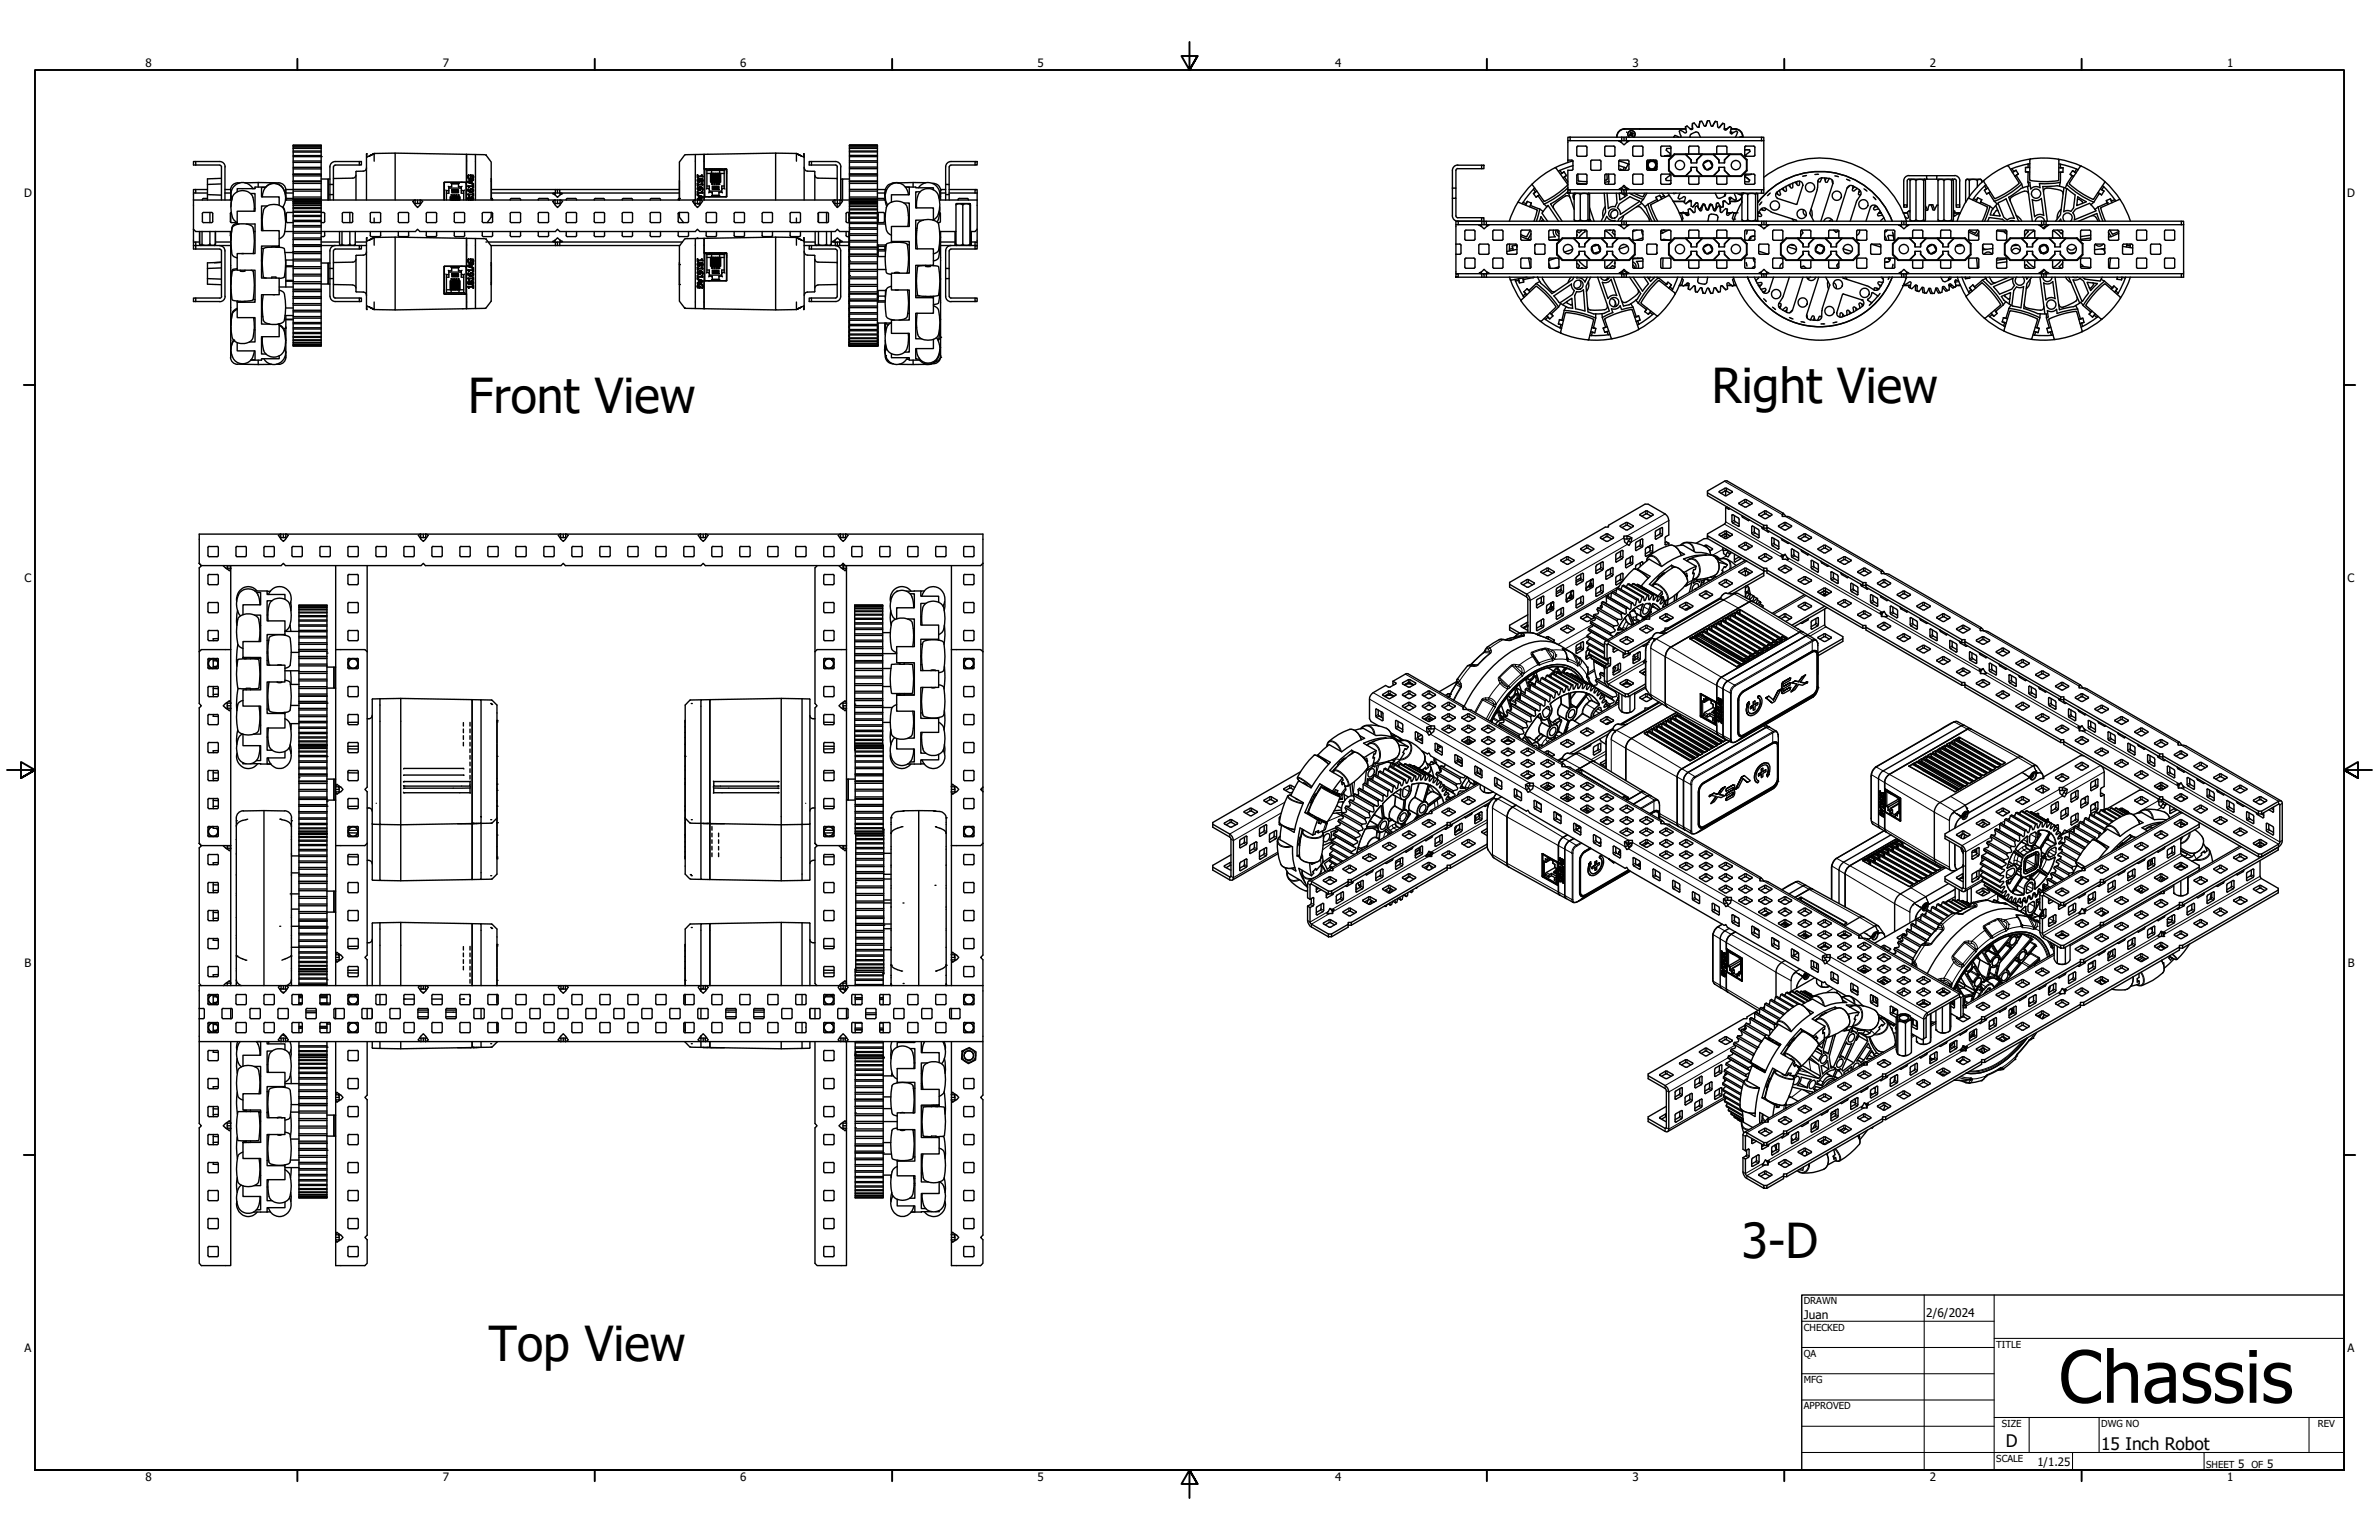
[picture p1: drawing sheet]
<svg xmlns="http://www.w3.org/2000/svg" width="864mm" height="559mm" viewBox="0 0 864 559" stroke-linecap="round" stroke-linejoin="round" font-family="sans-serif">
<defs><g id="words">
<text font-size="26.2" x="747.4" y="509">Chassis</text>
<g font-size="17.5">
<text x="170" y="149.9">Front View</text>
<text x="621.4" y="146.2">Right View</text>
<text x="632.3" y="456.4">3-D</text>
<text x="177.5" y="493.7">Top View</text>
</g>
<g font-size="6.3">
<text x="728.1" y="524.9">D</text>
<text x="762.8" y="526.2">15 Inch Robot</text>
</g>
<g font-size="4.3">
<text x="654.8" y="478.6">Juan</text>
<text x="699.3" y="478">2/6/2024</text>
</g>
<g font-size="4.2">
<text x="52.8" y="24.4">8</text>
<text x="160.8" y="24.4">7</text>
<text x="268.7" y="24.4">6</text>
<text x="376.7" y="24.4">5</text>
<text x="484.6" y="24.4">4</text>
<text x="592.6" y="24.4">3</text>
<text x="700.5" y="24.4">2</text>
<text x="808.5" y="24.4">1</text>
<text x="8.8" y="71.4">D</text>
<text x="852" y="71.4">D</text>
<text x="8.9" y="211.1">C</text>
<text x="852.2" y="211.1">C</text>
<text x="9" y="350.8">B</text>
<text x="852.2" y="350.8">B</text>
<text x="8.9" y="490.5">A</text>
<text x="852.2" y="490.5">A</text>
<text x="739.6" y="532">1/1.25</text>
<text x="812.4" y="532.6">5</text>
<text x="823" y="532.6">5</text>
<text x="52.8" y="537.5">8</text>
<text x="160.8" y="537.5">7</text>
<text x="268.7" y="537.5">6</text>
<text x="376.7" y="537.5">5</text>
<text x="484.6" y="537.5">4</text>
<text x="592.6" y="537.5">3</text>
<text x="700.5" y="537.5">2</text>
<text x="808.5" y="537.5">1</text>
</g>
<g font-size="3.5">
<text x="654.8" y="473.2">DRAWN</text>
<text x="654.8" y="482.8">CHECKED</text>
<text x="724.7" y="488.9">TITLE</text>
<text x="654.8" y="492.3">QA</text>
<text x="654.8" y="501.8">MFG</text>
<text x="654.8" y="511.4">APPROVED</text>
<text x="726.7" y="517.7">SIZE</text>
<text x="762.8" y="517.7">DWG NO</text>
<text x="841.4" y="517.7">REV</text>
<text x="724.7" y="530.4">SCALE</text>
<text x="800.9" y="532.6">SHEET</text>
<text x="817.4" y="532.6">OF</text>
</g>
</g></defs>
<!-- layer: Visible (ANSI) -->
<g fill="none" stroke="#000" stroke-width=".51">
<path d="M71.1 59.9v-1.3h-.9v1.3h9.6M71.1 58.6l9.2 .1 1.2 .9 .2 .9M79.8 59.9l.6 .6v12.1M106.4 56.8h10.2M106.4 54.8h10.2M106.4 58.9h10.2M106.4 53.8h10.2M106.4 53.7h10.2M106.4 53h10.2M106.4 55.2h10.2M106.4 56.5h10.2M106.4 58.4h10.2"/>
<path d="M121.7 59.9h8.7M121.7 59.9l-.6 .6-.1 6.4M130.4 58.6h.8v1.3h-.8zM130.4 58.6h-8.7l-1.4 .6-.5 1.3v6.4M135.8 55.7l-2.6 1.3v-1.2l-.2 .1v16.7M135.8 55.7l7.6-.1v17M135.8 55.8v2.7M135.8 55.8l-1.3 .7M143.4 55.6l26 .4v10M172.6 56.1h3.5M176.1 56.1l.4 .2zM176.5 56.3l1.8 2.5v13.8"/>
<path d="M252.4 56.1h-3.6l-2.2 2.7v13.8v-7.1M256.9 56h.1M281.6 55.6l-26 .4v5.2M289.1 55.7l2.7 1.3 .1-1.2v16.8M289.1 55.7l-7.5-.1v17M289.1 55.8l1.4 .7M289.1 55.8v2.7M294.6 59.9v-1.3h-.8v1.3h9.5l.6 .4v14.9M294.6 58.6h8.7l1 .3 .7 .7 .2 .9v12.1M308.4 52.7v10.5M308.4 56.4h10.1M308.4 56.8h10.1"/>
<path d="M308.4 55.1h10.1M308.4 54.8h10.1M308.4 58.4h10.1M308.4 58.9h10.1M308.4 53.8h10.1M308.4 53.7h10.1M308.4 53h10.1M308.4 52.9h10.1M318.5 52.7v8.5M318.5 52.7h-10.1h10.1M345.2 59.9h8.7M345.2 59.9l-.6 .6v6.4"/>
<path d="M353.9 58.6h.8v1.3h-.8zM353.9 58.6h-8.7l-1.4 .6-.5 1.3v6.4M529.1 59.9h8.7M529.2 59.9l-1.4 .5-.6 1.4M537.8 59.9h.9v1.3h-.9zM569.2 49.8h.8v1.3h-.8zM569.2 51.1v7.9M569.2 58.1h1.4M570 51.1h18.7M570 49.8h18.7M570.6 58.1l.4 .4M572.4 56.3l.4 .4"/>
<path d="M572.4 53.4v2.9M572.8 53h2.9M572.8 56.7h2.9M572.8 53l-.4 .4M575.7 53l.4 .4M576.1 53.4v2.9M576.1 56.3l-.4 .4M577.5 58.5v2.9M577.8 58.1h3M577.9 58.1l-.4 .4M580.7 58.1l.5 .4M581.2 58.5v2.9"/>
<path d="M582.5 53.4v2.9M582.5 56.3l.5 .4M582.9 53h2.9l.4 .4M583 53l-.5 .4M586.2 53.4v2.9M586.2 56.3l-.4 .4h-2.9M586.9 49.6v.2M588 58.1h2.9l.4 .4M588 58.1l-.4 .4M588.2 51.1l.4 .6M588.7 49.8h.8v1.3M588.7 51.1l-1 .1 .9 .5"/>
<path d="M588.7 49.8v1.3M589.5 49.8h49.9M589.7 46.9h22.2M589.7 46.7h22.2M589.8 46.9a2.76 2.76 0 0 0-2.8 2.7M589.8 46.7a2.89 2.89 0 0 0-2.9 2.9M590.4 49.8v1.3h-1.7M590.5 48h.1M590.9 51.1l-1.4 1.5-.9-.9M591.2 59.6l-1.4 2.2M591.3 59.6l-3.6-1.2-.1 3M591.3 59.6h.1"/>
<path d="M591.3 58.5v2.9M591.4 49.8a1.37 1.37 0 0 1-.2-2 1.37 1.37 0 0 1 2 0 1.37 1.37 0 0 1-.1 2M591.5 49.8a1.3 1.3 0 0 1-.2-1.9 1.3 1.3 0 0 1 1.9 0 1.3 1.3 0 0 1-.2 1.9M591.6 48.9l.2 .3M591.8 48.3l.2-.2 .3 .3 .4-.1 .2 .2-.4 .3 .3 .5-.3 .2-.4-.5-.3 .2-.2-.2 .3-.4zM591.9 48.6l.4-.1-.3 .2h.2M592.1 48.1l-.3 .2M592.1 48.6l.1 .1M592.2 48.7l.3 .2M592.3 48.9h.1M592.3 48.4l-.1 .3M592.3 48.9l-.2-.1 .2 .3"/>
<path d="M592.6 48.3l.2 .3M592.7 53.4v2.9M592.7 56.3l.4 .4M592.8 49.3l-.3 .1M593.1 53h2.9l.4 .4M593.1 53l-.4 .4M596.4 56.3l-.4 .4h-2.9M596.4 53.4v2.9M597.8 58.5v2.9M598.2 58.1h2.9l.4 .4M598.2 58.1l-.4 .4M599.1 58l-.9 .7-.4 .7"/>
<path d="M600.2 58l.7 .4 .6 1M601.5 58.5v2.9M602.9 53.4v2.9M602.9 56.3l.4 .4M603.2 53h2.9l.5 .4M603.3 53l-.4 .4M605 53.9h1.6M605.1 53.9l-.3 .6 1.6 1.3-.1 .2-.4 .4-1.7 .3M605.9 58.1l-.2-.2v4.1M606.6 56.3l-.5 .4h-2.9M606.6 53.4v2.9M607.8 55.9l-2.1 2"/>
<path d="M607.9 56.1h4l2 1.9v1.1h2v-1l2.1-2h3.9l2.1 2v1h2v-1.1l2-1.9h4l2 2v3.7l-2 2h-4l-2-2v-1.1h-2v1.1l-2.1 2h-3.9l-2.1-2v-1.1h-2v1.1l-2 2h-4l-2-2v-3.7zM607.9 56.1l-.1-.2h24.3l-.1 .2M608 49.1l1.5 .7M608 49.1l-.4 .7M610.1 47.2l-.5 .4 .6 1.7-.2 .5M611.8 46l.1 .7M611.9 46l.3 1.7-.2 .5h-.5l-1.5-1M611.9 56.1h6.1M611.9 55.9l2 2.1M611.9 46h-.1M612.4 45.7l-.5 .3M613 53.4v2.5"/>
<path d="M613.4 53h2.9l.4 .4M613.4 53l-.4 .4M613.7 46.9h.7M613.9 58v1.1M613.9 48.7l-.4 .4 .1 .7M614.4 44.8v1.9h-.9M614.4 44.8v2l-.2 .2-.3 .1-1.5-1.4M614.4 44.8h.1M615 44.6l-.6 .2M615.6 47.9h.6l.4 .4M615.6 47.9l-1.7 .7M615.9 58.1v1"/>
<path d="M616.6 48.3l.7 1.5M616.7 53.4v2.5M617.1 44.1l-.3 1.9-.3 .2M617.1 44.1l-.3 1.9-.3 .2h-.3l-1.2-1.6M617.1 44.1h.1M617.8 44l-.7 .1M617.9 55.9l-2 2.1M618.3 59.6h.1M618.3 59.6l1.1 1.9M618.4 59.3h-.1M618.9 45.8h.1M619.8 43.8l-.5 1.9-.3 .1"/>
<path d="M619.8 58.2l-1.2 .7M619.9 43.8l-.5 1.7-.5 .3-.4-.3-.8-1.5M619.9 43.8l.6 .1 .5 1.6 .4 .3h.3l.9-1.7-1.1 1.7M619.9 43.8h.1M620.3 58.3h.1M620.3 58.3l-1.9 1M620.6 58.3h.1M620.6 58.4l1 1.9M621 58.5l.7 1.3M621.3 45.8h.1M621.9 56.1h6.1M622 55.9l2 2.2"/>
<path d="M622.7 44l.7 .2M623.2 53.4l.4-.4h2.9l.4 .4M623.2 53.4v2.5M623.3 44.2l.2 1.7 .3 .4h.3l1.3-1.5M623.8 46.3h.1M624 58v1.1M625.3 44.8l-1.2 1.5h-.2M625.4 44.8l.6 .2-.1 2 .3 .2 .5-.1 1.3-1.1-1.1 .7M625.9 46.9h1M625.9 46.7h1.1M626 58v1.1M626.9 53.4v2.5"/>
<path d="M627.9 45.9l.6 .4-.4 1.6 .2 .6 .2 .1 1.7-1 .6 .4-.8 1.8M628 55.9l-2 2.1M628.2 47.7l.4 .9M628.2 47.7l.5 .8M628.4 46.9h1.4a2.76 2.76 0 0 1 2.8 2.7M628.5 46.7a3.2 3.2 0 0 1 4.2 2.9M629.1 48h.1M632.1 55.9l2.1 2M632.5 49.7l-.2-.2-.8 .3M632.7 49.6v.2M633.3 54.4h1.8M633.3 56.3l.4 .4h2.9l.4-.4"/>
<path d="M633.3 53.4l.5-.4h2.9l.3 .4M633.7 56.4v.1M633.7 53l-.4 .3v3M634.2 57.9v4.1l-.2-.2M634.2 57.9l-.2 .2M635.1 54.4h-1.8M635.1 54.3v.1M635.1 54.4l.2 .6-1.6 1.1 .1 .6-.1-.2M637 53.4v2.9M639.4 51.1v-1.3h.9v1.3M640.3 51.1h-49.9l.9 .1-.8 .5M640.3 51.1v17.7"/>
<path d="M736.2 59.5v1.3h-.9v1.6h.9M736.9 59.4l-3.6 .8-3.5 1.2M737 57.8l-.1 .2-.1 7.2M747.2 57.9l.2 .2-.1 7.2M747.4 59.5l.6 .1M748 59.6v1.3M748 59.6l6.4 2M70.2 68.8h.9v1.2h-.9zM70.2 70v17.8M70.2 72.6h13.9M71.1 70h4.2M71.1 68.8h4.2"/>
<path d="M75.3 72l-1.6 .1-.2 .5M75.3 70.6l5.1 .2M76.2 77.1v3.7M80.4 64.7l-5.1 .2v7.7M80.4 66.7l-5.1 .2M81.7 70h2.1M81.7 68.8h2.1M81.7 60.5v12.1M83.7 72.1l-.1 .5M83.8 68.9v3.7M83.8 77.2v3.4M83.9 71.3l-.1 .7"/>
<path d="M84 77.1l-.4 .4v2.9M84.1 72.1l-.3 3M87.1 66.4a2.72 2.72 0 0 0-3.4 2.5M90.9 70.2h1.7v6.4h-6.5v4.7M91.8 68.4h.8M91.8 68.5a4.2 4.2 0 0 0-5.6-1.8 4.2 4.2 0 0 0-2 5.5M92.2 76.6l-.1-3.8a4 4 0 0 0-3.4-3.6 4 4 0 0 0-4.4 2.4 10.3 10.3 0 0 0 .7 8.3l1.1 .9h-2.1l-.4-.4M92.3 75.8h.3M93.7 66.2v1.7M93.7 66.2l7.6 .2M93.7 66.2l-4.8 .2M94.9 79.1h.3"/>
<path d="M95.2 71.4a4.3 4.3 0 0 1 2.2-4.2 4.3 4.3 0 0 1 4.7 .4 6.2 6.2 0 0 1 .5 7.6M96.3 68h-1.4v3.4h6.4v3.1M96.5 67.9a4.1 4.1 0 0 1 4.5-1.1 4.1 4.1 0 0 1 2.6 3.9l.1 .9M96.5 67.9h-3.9v.6h-6.5v1.1M97 74.7h-2.1v9h6.4v5.6h-6.4v11.6h6.4v6h-6.4v10.7h3M101.2 66.4l1.6 .5 .7 .9 .3 1.1M102.7 75.1l.6 1 .4 4.3M103.6 72.6h47.1M103.7 71.5l.1 .5M103.8 68.9v3.1M103.8 70h2.6M103.8 68.8h2.6"/>
<path d="M103.8 72v.6M106.4 72h-2l-.5 .6M106.4 65.9v6.7M106.4 63.2v2.7M106.4 73h10.2h-10.2v13.9M106.4 66.5h10.2M106.4 78.2h10.2M106.4 71.5h10.2M106.4 72.1h10.2M106.4 69.3h10.2M106.4 68.7h10.2M106.4 61.3h10.2"/>
<path d="M106.4 63.2h10.2M106.4 63.8h10.2M106.4 65.9h10.2M106.4 65.7h10.2M106.4 60.7h10.2M106.4 72.4h10.2M106.4 73.2h10.2M106.4 78.5h10.2M106.4 79.9h10.2M106.4 76.6h10.2M106.4 75.7h10.2M106.4 75.4h10.2"/>
<path d="M106.4 74.6h10.2M106.4 74.4h10.2M106.4 73.8h10.2M106.4 73.7h10.2M116.6 61.3v-8.6h-10.2v10.5M116.6 61.3v2.5M116.6 63.8v8.3M116.6 72.1v.5M116.6 65h2.5v7.6v-7.6h.7M116.6 73v13.9M119.8 66.9v3.7M119.8 66.9h1.2v3.7h-1.2"/>
<path d="M119.8 70.6v2M121 70.6v2M121.2 64.8l-.2 .1M127 77.1v3.7M129.2 63.6l-.2 .6-.9 .4-6.9 .2M129.2 62.3v10.3M129.4 62.2l-.2 .1M133 60.9l-.2 .7-.6 .4-2.9 .2M135.8 79.1v1.7M150.4 73.9h1.2M150.7 72.6h1.8M150.7 72.6v1.3"/>
<path d="M150.7 72.6l-.9 .5 1.8 2.2 1.8-2.2-.9-.5M151.6 72.6v1.3h.9v-1.3M152.5 73.9h.3M152.5 72.6h49M161.5 66.2l-.2 .3v6.1M161.5 66.2h7.4M161.9 69l.2 .2M162.1 69.2v3.4M162.8 69l.1 .2h-.8M162.8 67.6l.1 .2M162.9 67.8h1.1l-.1-1.3h2.8l-.3 .1v1.2h1M162.9 67.8v2.3h-.8"/>
<path d="M162.9 68.3h4.5M163.6 71.4h-.2v1.2M163.8 70.7h.4l-.1 1.9v-.3l-.3 .3zM163.8 71.9l-.2-.5v1.2M163.8 67.6l.2 .2M164 66.7h2.4M164 68.8h2.4v1.2h-2.4zM164.2 71.9l.1-.4v1.1M164.3 69.1h.4l-.4 .1 .5 .3-.1 .3-.6-.1 .6-.1-.5-.3zM164.4 71.5h-.1M164.6 71.9l-.1-.4v1.1M164.9 69.2l.2-.2 .4 .2-.5 .1a.29 .29 0 0 1 .5 .1 .29 .29 0 0 1-.2 .4 .29 .29 0 0 1-.4-.2h.5z"/>
<path d="M165 72.6l-.1-.3-.3 .3v-1.9h.4v1.9M165.2 71.5l-.2 .4M165.2 71.5v1.1M165.3 71.5h-.2M165.4 71.9l-.1-.4v1.1M165.6 69l.1 .3h.5l.1-.3v.8l-.1-.4h-.5l-.1 .4zM165.8 72.6l-.1-.3-.3 .3v-1.9h.5v1.9M166 71.5l-.1 .4M166 71.5v1.1M166.1 71.5h-.2M166.2 71.9l-.1-.4v1.1M166.7 71.9l.1-.5-.1 1.2v-1.9h-.5v1.9l.2-.3 .2 .3"/>
<path d="M166.7 67.6l-.3 .2M166.8 71.4h.2v1.2M167.4 66.1v.1M167.4 67.8v.5M167.4 67.8v2.3h.9M167.7 69l-.3 .2h.9M167.7 67.6l-.3 .2M167.8 66.1v.1M168.3 69.2v3.4M168.6 69l-.3 .2M168.9 66.2l.2 .3M169.4 66.1l-8.2 .1v6.4"/>
<path d="M169.4 72.6v-16.6l3.2 .1v16.5M169.4 66.2h-.2v6.4M169.9 68.8l.3 .7zM169.9 72.1l.2 .5zM169.9 64.2l.2 .6zM169.9 67.6l.3 .5zM169.9 67.4v.2zM169.9 67.4h1.8v-.3v.3M169.9 68.6v.2l.3-.2v.7l.6 .2M169.9 70.7l.3 .4zM169.9 70.4v.3zM169.9 70.4h1.8v-.3v.3"/>
<path d="M169.9 65.8v.4zM169.9 65.8l2-.6zM170 71.7l.4-.2-.5 .6zM170.1 63.5l-.2 .7 .2-.7h.3a.81 .81 0 0 0-.1 1.2 .81 .81 0 0 0 1.2-.1l-.6 .2M170.1 64.8l.8 .4zM170.2 69.5l.8 .3zM170.4 71.5l.5 .3M170.8 68.7v.8zM170.8 72l-.6-.1-.1 .5 .5-.1-.2 .2M170.8 72l-.2 .3 .2-.3M170.8 72.5l-.1 .1M170.9 63.5h.9l.1 .3a.96 .96 0 0 1-1 1.4"/>
<path d="M170.9 68.5h.4l-.5 .2zM171.1 69.5l.5-.2zM171.1 71.6l.2-.2-.4 .4zM171.1 65.7l-.9 .3 .9 .4v-.7v.7M171.3 68.7l.4 .4zM171.3 68.7l-.4 .5 .2 .3M171.3 68.5l.5 .1 .2 .5-.2 .4-.8 .3M171.3 71.4l.6 .5-.1 .7M171.4 71.8l-.5 .5 .7 .1v-.6h-.2l.4 .3-.5 .4M171.6 63.8l.1 .4-.1-.4h-.5v.5h-.2v-.8v.8M171.7 67.1h.2v1l-.2-.4v.4M171.7 67.7h-1.3l-.2 .4"/>
<path d="M171.7 69.1l-.1 .2 .1-.2M171.7 70.1h.2v1l-.2-.4v.4M171.7 70.7h-1.3l-.2 .4M171.7 64.2l-.2 .4zM171.9 65.2v.3l-.6 .2v.7l.6 .2v.3l-2-.7 2 .7M178.3 64.8h.1M178.3 72.1h.1M178.4 64.8v7.3M178.4 70h23.2M178.4 68.8h23.2M178.4 77.1l.4 .4v2.9M178.4 72l.4 .6"/>
<path d="M188.5 72h-2.9l-.4 .6M188.5 77.1h-2.9l-.3 .2-.1 3.1M188.6 77.1l.4 .4v2.9M188.6 72l.4 .6M198.7 72h-2.9l-.4 .6M198.7 77.1h-2.9l-.4 .2v3.1M198.7 77.1l.4 .4v2.9M198.7 72l.4 .6M201.1 70.1l.4 .6M201.2 73.9h1.2M201.5 72.6h1.8M201.5 72.6v1.3"/>
<path d="M201.5 72.6l-.9 .5 1.8 2.2 1.8-2.2-.9-.5M201.6 70h1.6M201.6 70v-1.2h.8v1.2M201.6 70l-1 .2 .9 .5M202.4 68.8h.8v1.2M202.4 72.6v1.3h.9v-1.3M203.2 70l1 .2-.9 .5M203.2 70h43.4M203.2 68.8h43.4M203.3 73.9h.3M203.3 72.6h49M203.7 70.1l-1.3 1.5-.9-.9"/>
<path d="M206 72l-.5 .6M206 77.1l-.5 .4v2.9M206 72h2.9M206 77.1h2.9M208.9 72l.4 .6M208.9 77.1l.4 .4v2.9M216.1 72l-.4 .6M216.1 77.1l-.4 .4v2.9M216.2 72h2.8M216.2 77.1h2.8M219 72l.5 .6M219 77.1l.5 .4v2.9"/>
<path d="M226.3 72l-.4 .6M226.3 77.1l-.4 .4v2.9M226.3 72h2.9M226.3 77.1h2.9M229.2 72l.4 .6M229.2 77.1l.4 .4v2.9M236.4 72l-.4 .6M236.4 77.1l-.4 .4v2.9M236.5 72h2.8M236.5 77.1h2.8M239.4 72l.4 .6M239.4 77.1l.4 .4v2.9"/>
<path d="M246.6 72l-.4 .6M246.6 77.1l-.4 .4v2.9M252 73.9h1.2M252.3 72.6h1.8M252.3 72.6v1.3M252.3 72.6l-.9 .5 1 1.4M252.4 73.9v.6M253.1 72.4l2-.7zM253.1 70.7l2 .7-2-.7v.2l.5 .2v.8l-.5 .2v.3M253.1 73.9l1 .1M253.2 72.6v1.3h.9v-1.3M253.2 68.5l.5 .3z"/>
<path d="M253.3 69.5v.4l-.2-.4v1h.2M253.3 70.1v.4v-.4h1.8M253.3 63.5v.4l-.2-.4v1h.2M253.3 64.1v.4v-.4h1.8M253.3 66.5v.4l-.2-.4v1h.2M253.3 67.1v.4v-.4h1.8M253.4 68.2l-.2 .3 .2-.3M253.4 68.2l.5-.1zM253.6 64.8a.67 .67 0 0 0-.6 .6 .67 .67 0 0 0 .6 .7M253.6 64.8l.5 .4zM253.6 66.1l.5-.4zM253.7 65.1l-.5 .4 .4 .3-.4-.3 .2-.3 .7 .1-.5 .5"/>
<path d="M253.7 69.1l.6-.2zM253.9 68.1l.2 .4-.4 .3M253.9 71.2v.6v-.6l.9 .3-.9 .3M253.9 67.8l-.7 .2-.2 .5 .4 .6h.3M253.9 67.8l.9 .2zM254.1 72.5l-.7 .1M254.1 72.5l.6 .1zM254.1 73.9v.1v-.1M254.1 72.6l.9 .5-1 1.4-.8 .8-.8-.8M254.1 65.7l.5 .3M254.1 73.9h.3M254.1 72.6h49"/>
<path d="M254.2 68.1l.5 .2 .1 .7h.3M254.2 68.1l.2 .4-.2-.4M254.3 65.3l-.1 .3 .1-.3M254.4 68.5l-.1 .4 .1-.4M254.6 64.8l-.5 .4M254.6 64.8l.5 .7zM254.6 65.1l-.3 .2 .5-.1v.5l-.6-.1M254.8 69.5l-.2 .4h-1.3M254.8 69.5l.3 .4zM254.8 68l.3 .7zM254.8 63.5l-.2 .4h-1.3M254.8 63.5l.3 .4z"/>
<path d="M254.8 66.5l-.2 .4h-1.3M254.8 66.5l.3 .4zM255.1 69.9v.2zM255.1 63.9v.2zM255.1 66.9v.2zM255.1 71.4v.3zM255.1 68.7v.3v-.3M255.1 65.5l-.1 .4-.4 .1 .4-.1zM255.6 61.3h8.1l.1 .2v9.9h-8.2M255.6 71.6v1v-16.6l-3.2 .1v16.5M255.6 61.4h.2v10h-.2M255.8 71.2l.3 .2h7.3l.3-.2"/>
<path d="M255.8 61.6l.3-.2h7.3l.3 .2M256 61.3v.1M256.4 61.8h6.7M256.5 61.3v.1M256.6 67.5h.9v2.2M256.6 68.4h.9l-.2 .2M256.6 62.9h6.3M256.6 61.8v6.6M256.6 68.4l-.2 .2M256.8 77.1l-.5 .4v2.9M256.8 77.1h3.1l.2 .4v2.9M257.2 71.4h.1"/>
<path d="M257.5 69.7h1.1l-.1 1.3h-.2h2.9l-.2-.1v-1.2h1M257.5 69.3h4.5M257.5 61.3v.1M257.5 69.7l-.2 .3M257.6 69.3v.4M257.6 71.4h.1M257.9 62.9v3.2h.3M257.9 61.3v.1M258.2 62.9v3.2l.1-.4M258.3 61.8v5.1h.5v-4l-.2 2.3-.2-.1v-2.2M258.4 61.3v.1M258.6 67.6h2.4v1.2h-2.4z"/>
<path d="M258.6 70.9h2.4M258.6 69.7l-.3 .3M258.7 67.8l.1 .3h.5v-.3v.8v-.3h-.5l-.1 .3zM258.8 65.7l.1 .3M258.8 61.3v.1M258.9 62.9v3.2M258.9 66.1h.2M259 62.9v3.2l.1-.4M259.1 62.9v4h.5l-.1-4v2.3l-.3-.1v-2.2M259.2 61.3v.1M259.5 67.9l.5-.1 .1 .2h-.5l.4 .5h-.4l.4-.2zM259.5 61.3v.1"/>
<path d="M259.7 66.1h.1M259.7 62.9v3.2l-.1-.4M259.8 62.9v3.2M260 62.9l.1 2.3 .2-.1 .1-2.2v4h-.4zM260 65.7l-.2 .3M260 61.3v.1M260.2 67.9l.5-.1 .2 .2-.6-.1v.2l.5 .4h-.5l.4-.2zM260.3 61.3v.1M260.4 65.7l.1 .3M260.5 66.1h.1M260.5 62.9v3.1M260.7 62.9v3.2"/>
<path d="M260.8 65.7l-.1 .3M260.8 61.3v.1M261 69.7l.2 .3M261.2 61.3v.1M261.2 61.8v5.1h-.4v-4l.1 2.3 .3-.1v-2.2M261.4 62.9v3.2l-.2-.4M261.6 62.9v3.2h-.2M261.6 61.3v.1M262 69.7l.3 .3M262.1 61.3v.1M262.9 67.5h-.9v2.2M262.9 68.4h-.9l.3 .2"/>
<path d="M262.9 61.8v6.6M262.9 68.4l.2 .2M263.1 61.3v.1M263.5 61.3v.1M263.7 62.2h.1M263.7 62.8h.1M263.7 61.6v9.5M266.9 77.1l-.4 .4v2.9M267 77.1h3.1l.2 .4v2.9M277.1 77.1l-.4 .4v2.9M277.1 77.1h3.1l.2 .4v2.9M289.1 79.1v1.7"/>
<path d="M292 60.9l.2 .7 .6 .4 2.8 .2M295.6 62.2l.2 .1M295.8 62.3v10.3M295.8 63.6l.3 .6 .8 .4 7 .3M297.1 77.2v3.4M300 77.1v3.7M302.8 73.9h2.1M303.1 72.6h1.8M303.1 72.6l-.9 .5 1.8 2.2 1.8-2.2-.9-.5M303.1 72.6v1.3M304.9 72.6v1.3M304.9 73.9h.3"/>
<path d="M304.9 72.6h16.4M305.2 65h.6v7.6v-7.6h2.6M308.2 77.1v3.7M308.2 79.9h.2M308.2 79.4h.2M308.2 78.1h.2M308.2 77.7h.2M308.4 77.1l-1.2 .2-.1 3.1M308.4 65.9v6.7M308.4 63.2v2.7M308.4 66.5h10.1M308.4 79.2h10.1"/>
<path d="M308.4 78.8h10.1M308.4 77.5h10.1M308.4 77.2h10.1M308.4 73.3h10.1M308.4 73.4h10.1M308.4 74.7h10.1M308.4 74.9h10.1M308.4 74h10.1M308.4 73.9h10.1M308.4 75.8h10.1M308.4 76.1h10.1M308.4 71.5h10.1"/>
<path d="M308.4 72.1h10.1M308.4 69.3h10.1M308.4 68.7h10.1M308.4 60.6h10.1M308.4 61.2h10.1M308.4 63.1h10.1M308.4 63.8h10.1M308.4 65.9h10.1M308.4 65.7h10.1M308.4 72.3h10.1M318.5 68.8h2.9l-.3 1.5 .2 1.5M318.5 72h2.1l.5 .6"/>
<path d="M318.5 77.1l2.5 .2 .1 3.1M318.5 61.2v2.6M318.5 63.8v8.3M318.5 72.1v.5M318.5 79.6h.3M318.5 78.3h.3M318.5 77.9h.3M318.5 70h2.7M318.8 77.1v3.7M321.3 71.6l.6 3.3M324.4 66.5a2.78 2.78 0 0 0-3 3.5M326.3 66.4l-.7-.2-1.9 .4"/>
<path d="M328.2 73.7h1.9v8.5h-6.5v5.4h6.5v11.5h-6.5v6.1h6.5v10.9h-3.8M329.8 70.7a4.2 4.2 0 0 0-4.4-4.3 4.2 4.2 0 0 0-4.1 4.5 5.8 5.8 0 0 0 .9 3.5M329.8 78.2h.3M331.5 66.2v1.7M331.5 66.2l-5.6 .2M331.5 66.2l4.6 .1M332.4 75.3h.3M332.7 75.4a6.5 6.5 0 0 1 1.9-6.3 4.1 4.1 0 0 1 6.4 3.4 9.4 9.4 0 0 1-1 6.4l-1.2 .9M333.4 68.1a4.3 4.3 0 0 1 5.4-1.4 4.3 4.3 0 0 1 2.1 5.2M334 69.6h-1.6v5.8h6.4l-.1 4.5M335.2 79.9h-2.8v10.4h6.4v6h-6.4v11.7h6.4v5.7h-6.4v9.2h2.1M338.5 66.5a2.66 2.66 0 0 1 2.9 2.4v3.7"/>
<path d="M338.8 68.9v-.8l-10.1-.2h1.4v2.8h-6.5v2.6M341.1 72.6h13.6M341.1 75.1l-.2 3.3-.7 2.1M341.1 77.1l.3 .4v2.9M341.4 68.8h1.9M341.4 70h1.9M343.3 66.9v3.7M343.3 66.9h1.3v3.7h-1.3M343.3 70.6v2M344.6 70h10.1M344.6 68.8h9.3M344.6 70.6v2"/>
<path d="M347 74.4v14.2M347.1 73.9l-.1 .5 1.2-.5 .7 .1a.67 .67 0 0 0 1.2 0l.7-.1 1.3 .5 .1-.5 .1 .5-.1 14.6-.1-.4a2.13 2.13 0 0 1-2.6 0 1.95 1.95 0 0 1-2.5 0l.1 .4M347.1 74h5.1M347.8 72.6l.4-.6h2.9l.4 .6M349.5 74.4v14.2M352.1 74.4v14.2M353.9 70v-1.2h.8v1.2M354.7 70v2.6M354.7 72.6v15.2M527.2 68.3v3.6M527.2 68.3h1.3v3.6h-1.3M527.2 71.9l.1 6.9 .9 1.2 1 .3"/>
<path d="M527.2 61.8v6.5M528.5 71.9v6.4l.2 .5 .5 .2h8.6M528.5 61.8v6.5M529.1 61.2h8.7M529.2 61.2l-.5 .1-.2 .5M550.9 73.5l-1.5 2.9-1.5 3.8M551 73.5l.2-.1 6.7 2.7M554.4 73.1l-.4 .8-1.1-.4M554.4 73.1l1.5 .6M554.4 73.1l-.6 1.4M555.9 73.7l-.3 .8 3.4 1.4 1.2 .9M555.9 73.7l-.6 1.4"/>
<path d="M556.3 66.7l-.1 .3 4.3 6M556.6 68.6l.8 1.1-.8 .5 1 1.4 .7-.6 2.2 3M556.7 68.6l-4.1 5.4M557.1 68.2l-.4 .4M557.9 76.2l.1 .2-1.1 3.8M557.9 69.3l-1.3 .9M558.8 70.7l-1.2 .9M558.9 75.9l-1.2 4.3M560.4 72.9l.3 .1M560.5 74l1 1M562.9 74l4.2 6.3M564.6 60.9h.3"/>
<path d="M564.8 61l4.2 5.8a24.5 24.5 0 0 1-8.2 6.2M566.2 61.8l.8 1.1 .8-.5M567.8 62.4l.8 1.3M567.8 62.4l-1.3 .8M568.6 63.7l-.7 .5 1.3 1.8M568.6 63.7l-1.2 .8M569.2 68.8h.8v1.3h-.8zM569.2 69.6l-2.7 2.1-3.7 2.3M569.2 68.2l-4.1 3.3-4.6 2.6M569.4 70.1l2 5.9M570 71.8a1.31 1.31 0 0 0-2.3-.3l-.6 .4a7.1 7.1 0 0 0-3.3 3.2l.2 .6M570 70.1h18.7"/>
<path d="M570 68.8h18.7M570.6 61.8h-1.4v7M571 61.4l-.4 .4M571 61.4v-3a33.1 33.1 0 0 0-20.1 15.1M571 60.1l-5.3 2M571.4 70.1a1.68 1.68 0 0 0 0 2.3M571.4 70.6v9.2M571.6 70.2l-.2 .4 .6-.4a1.41 1.41 0 0 1 1.7 .4 2.42 2.42 0 0 1 2.8 0l.1-.4h.3l.1 9.6-.3 .4-.2-.4M571.7 70.2l-.3 .4v1.7M571.8 70.1l-.1 .1M572.4 63.6v2.9M572.8 66.9h2.9"/>
<path d="M572.8 63.2l-.4 .4M573.7 70.6v9.2M575.7 63.2l.4 .4M575.7 63.2h-2.9l.1 2.3 .2 .2 3 .2M576 66.7l-3.6-.2 .4 .4M576.1 63.6v2.9M576.1 66.5l-.4 .4M576.5 79.8l-1.4 .4-.7-.1a.72 .72 0 0 0-1.2 0l-.6 .1-1.2-.4 .4 .4M576.5 70.6v9.2M576.7 70.1l.1 .1M577 79.5l.6 .7M577 75.4l1.7 4.9"/>
<path d="M577.1 79.8l-.3 .3M577.1 79.8h-.1M577.1 79.5v.3M577.5 61.4l.4 .4M577.8 61.8h3M581.2 61.4l-.5 .4M582.4 70.1l.5 6.9-1.7 3.3M582.5 63.6v2.9M582.5 66.5l.5 .4M582.7 75l-.8 1.5 .1 2.2M582.9 63.2h2.9l.4 .4M583 63.2l-.5 .4"/>
<path d="M583.2 78.5l-.8 1.8M583.3 65.3l-.7 .1M583.3 78.5a2.57 2.57 0 0 0 3 1.5M583.3 63.2l.1 1.8M583.4 65l-.2 .3M583.4 70.1l.4 5.5M583.9 63.2l.2 2.7M584 65.8l-1.5 .4M584.1 65.9l-.2 1M586.2 63.6v2.9M586.2 66.5l-.4 .4h-2.9M586.3 75h-1.3l-1.2 .7"/>
<path d="M586.7 70.1l.3 3.5-.7 1.4M586.7 76.3a1.68 1.68 0 0 0-1.8 .9 1.68 1.68 0 0 0 .3 2M587.6 61.4l.4 .4M587.7 60.1l2.6 .9M587.8 70.1l.2 2.5 2.7-1.8-1.2-.7M587.8 70.5l.1-.2a1.86 1.86 0 0 1 2 1l-.2 .2M588.6 68.2l.9 .7M588.6 68.2l.9-1 1 1M588.6 68.2l-.9 .4 1 .2M588.6 68.2l-.4 .6M588.7 70.1h1.7M588.7 68.8h.8v1.3"/>
<path d="M588.7 68.8v1.3M589.2 67.6l1.6 1.1M589.4 78.3l-1.1 2M589.5 68.8h.9v1.3M589.7 60.8l-.6 1M590.4 70.1h49.9v-1.3h-.9v1.3M590.5 68.2l.8 .4-.9 .2h49M590.5 68.2l.4 .6M591.3 61.4l-.4 .4h-2.9l.3-.4 .6 .4-.6-.4M591.6 70.1l4.9 2.3M592.7 63.6v2.9M592.7 66.5l.4 .4"/>
<path d="M593.1 63.2h2.9l.4 .4M593.1 63.2l-.4 .4M593.3 70.1l2.9 1.3M594.1 75.1l.6-.2 .9 .4M595.2 73.1l-7 4.7-.2-1.3-.9-1.1M595.2 73l-3.5-1.6-3.9 2.6-.7 1.4M595.6 75.3l.9 1.1a7.3 7.3 0 0 1 2.2 3.8M595.9 73.8l-8.1 5.5-.5 1M596.4 66.5l-.4 .4h-2.9M596.4 63.6v2.9M597.2 70.1l-1 1.3M597.6 75.7l2 4.6"/>
<path d="M597.8 61.4l.4 .4M597.8 60.4l.6 1 .7 .4M597.9 70.1l-1.3 2.2-1 1.1 2.1 2.2M598.2 74.1l2.6 6.2M598.2 74.1l-1.1 1M601.1 71.6l.7 1.3M601.5 72.4l-3.3 1.7M601.5 72.4h.1M601.5 61.4l-.4 .4h-2.9M601.5 60.4l-.3 .7-1 .7M602.5 70.9l.7 1.3M602.9 63.6v2.9"/>
<path d="M602.9 66.5l.4 .4M602.9 71.6l-.3-.7-1.5 .7 .4 .8M603.2 63.2h3M603.3 70.1l.8 1M603.3 63.2l-.4 .4M604.1 71.1l-1.2 .6M604.1 71.1l.4 .4M605.4 70.1l3.3 5.2 2 4.7M605.9 61.8l-.2 .2 2.1 2M606 71l-.3-.1-6.5 3.5 2.5 5.8M606.1 63.2l.1 .6-1.6 1.1 .3 .6h1.7M606.1 63.2l.5 .4"/>
<path d="M606.6 66.5l-.5 .4h-2.9M606.6 63.6v2.9l-.4 .4M607.4 73h4.1M607.4 73.2h4M607.5 70.1l.2 .2M607.9 63.8l-.1 .2M608.4 70.1l-.8 .2M609.2 71.9l.5 .4 1.4-.9h.5l.2 .5-.4 1.6 .6 .4M609.9 70.1l-.7 1.8M610.4 77.5l.6 1.8-.4 .4M610.6 77.3l-.9 .1M610.7 80l.1 .2"/>
<path d="M610.7 77.2l-1.1 .1M611 77.1l.3 .1M611 77.1l-.6 .3M611.1 77.2h1.8M611.4 77.3h1.6M611.9 73.9l1.3-1.1 .5-.1 .3 .1-.1 2.1 .6 .2M612.2 78h.8zM612.8 76l.7-.3 1.2 1.4h.4M612.8 76l.2 1.7-.2 .5-.5-.1-1.4-1M613 73h1M613 64v2.5M613 66.5l.4 .4"/>
<path d="M613.9 61.8l-2 2M613.9 60.7v1.1M614 73.2h-1l-1 .7M614.5 75.1l1.3-1.6 .3 .1 .3 .4 .2 1.7 .6 .1M615.9 60.7v1.1M615.9 61.8l2 2.1M616 73.5l-1.5 1.6M616.1 74.8l-.7 .1v1.8l-.3 .4-.4 .1-1.3-1.4M616.1 74.8l.4 .4M616.1 73.6h.1M616.7 66.5l-.4 .4h-2.9M616.7 64v2.5"/>
<path d="M616.8 75.7l.6 .8M617.2 75.8l1-1.8h.3l.4 .4 .5 1.6M617.5 76.5h.1M618 63.8l-6.1 .1M618.2 60l.7 1.3M618.4 74l-1.2 1.8M618.5 74h.1M618.8 74.4l.8 1.8 .7-.3 .7-1.5M618.8 74.3l-.6 .1-.4 1.7-.4 .4-.4-.2-1-1.5M618.9 74.3h-.1M619.3 61.5v.1M619.4 76h.6"/>
<path d="M619.6 76l.4 .2M619.6 61.6h.1M620.3 78.4l-.3 1.9M621 74.3l.6 .1M621 74l-.4 .2-.6 1.8M621.3 60.9l-1.2 .7M621.5 60.5l-1.9 1.1M621.6 60.5v.1M621.6 74.4l.4 1.7 .4 .4h.2l1.2-1.8 .6 .2 .1 2 .3 .2M621.6 60.2v.1M622 63.9h6M622 75.6v.5l.4 .4"/>
<path d="M622.6 70.1l.7 1.4a1.68 1.68 0 0 0 2.4-.1l.3-.2 .4-1-.4 1 .4-.4-.1-.7M622.8 75.8l-.6 .1-.8-1.5-.4-.3-.5 .3-.5 1.6M622.9 75.7l-.1 .1M623 78l.5 .3 .1 .6M623.1 78a2.18 2.18 0 0 0-2.8 .4M623.2 66.5l.4 .4h2.9l.4-.4M623.2 64v2.5M623.4 73.7l-.3 .2-.2 1.9M623.6 78.9l-.2 1.4M624 61.8l-2.1 2M624 60.7v1.1M624.3 74.9l.2 1.7 .3 .5 .4-.1 1.2-1.4 .7 .4"/>
<path d="M625.5 73h.7M626 60.7v1.1l2 2M626.4 73.2h-.9l.1 1.8-.7 .2-1.2-1.5-.6 .1-.3 2M626.9 64v2.5M626.9 77.3h1.4M626.9 77.2h1.6M627 75.9l-.3 1.8 .3 .4 .5-.1 1.3-1M627.1 76l-.2 1.2M627.5 74.2l-1.3-1.2-.5-.1-.2 .1v2.1M628 71.6l-.3 .2M628 73.2l.1 .6-.6 .3M628.5 71.8l-.7 .6"/>
<path d="M628.9 77l.5 .4M629.2 77.2h1.1M629.3 77.3h.9M629.4 77.4l-.6 1.9 .6 .3M629.9 72.6l-1.5-.9a.45 .45 0 0 0-.5 0 .45 .45 0 0 0-.2 .4l.3 1.8M629.9 70.1l-.2 .5 .6 1.6M630.4 72.2l-.5 .4M630.4 70.1l1.5 .6 .4-.6M632 63.8l.1 .2h-24.3M632.3 70.6v2.8M632.3 71.8l-1.5 1.2-2.8 .2M632.3 71.5a2.76 2.76 0 0 1-2.5 1.5h-1.8"/>
<path d="M632.3 70.6v9.2M632.4 73.3l-2 3.8-1.2 3.1M632.6 70.2l-.3 .4 1.1-.4 1 .4a2.52 2.52 0 0 1 2.9 0M632.6 70.2l.2-.1-.4 .4M633.3 63.6v2.9M633.3 66.5l.4 .4h2.9l.4-.4M633.3 63.6l.5-.4h2.9l.3 .4M633.6 63.9l.2 .4 1.3 1M633.6 63.8h.1M634.2 62l-2.1 2M634.4 70.6v9.2M635.1 65.4l-.2 .6-1.6-.1"/>
<path d="M635.1 65.3v.1M635.7 63.3l-1.7 .2-.4 .3-.1 .3 1.6 1.3M635.8 63.1l-.1 .2M637 63.6v2.9M637.3 70.6l.4-.4 .3 .4v9.2l-.3 .4-.4-.4-1.5 .4-.7-.1a.67 .67 0 0 0-1.2 0l-.5 .1-1.1-.4 .3 .3M637.3 70.6v9.2M637.6 70.1l.2 .1M638 80l-.4 .2M638 79.9v.4M638 79.9l.3 .4M638.1 73.5a28.2 28.2 0 0 1 48.8 6.7M638.2 77.3h.7"/>
<path d="M638.3 77.2h.5M638.6 77l.9 1.2-.2 .3-1.3-.1M638.9 74l-.2 .4M639.1 76.1a1.36 1.36 0 0 1 1.9-.5l1.9 1.2M639.1 76l-1 1.7M639.3 73.6l-.3 .4M639.5 75.6l.5 .7M639.6 73.3l-.3 .3M639.6 75.8l.2 .4M640.3 64.3a33.1 33.1 0 0 1 51.8 15.9M640.7 75.5l.2 .6-.4 .3-1.4-.4M642.6 70l-1 1"/>
<path d="M642.8 76.9l9.2 3M645.1 69.7l.3 .8M645.2 69.7a1.36 1.36 0 0 0 0 2.2M645.2 69.6a22.7 22.7 0 0 1 8-3.9 1.41 1.41 0 0 1 1.2 1.6l-2.1 6.7M645.2 72h.1M645.3 72l6.7 2.2 .3-.2M645.9 69.1l.1 .1M646 69l.2 1.7-.3 .2-1.2-.7M647.4 68.2l.1 .9M648.2 67.7l.1 .1M648.3 67.6l.2 1.4-.2 .4h-.4l-1.1-.9M649.7 66.9l.2 .9"/>
<path d="M650.6 66.5l.1 .1M650.6 79.4l.6 .9M650.7 66.5l.1 1.4-.2 .3h-.5l-.9-1M652 79.9l.3 .4M652.3 65.9v1M653.3 65.7l-.1 1.4-.3 .2-.4-.1-.9-1.1M654.7 76.1v1.3l.9 .9M654.8 63.9h-.4M655.4 63.8l-.6 .1M655.8 63.7l-.4 .1M657.4 75.9l.4 1.4-.1 1.5M658.8 63.3h.4"/>
<path d="M659.8 68.1l-2.8 9.2 1.4 3M660 65.5l.1 .5h.7l.6-1.5a1.41 1.41 0 0 0-1.5 1.3l-.1 2.3M660.1 63.2l-.9 .1M661.2 64.5l.1 .1M661.4 64.5a6.3 6.3 0 0 1 3.8 .9l.2 1.2-4.4 13.7M662.3 64.6l.5 1.6 .6-.2 .6-1.2M662.9 64.6l-.3 .9M664 64.8v.1M665 79.7l-1 .5M665 65.3l.4 1.2M665.3 65.6l-.1 .2M666.1 63.8l.3 .1"/>
<path d="M666.5 63.9l.9 .2M670.3 65l.4 .2M670.7 65.2l.9 .4M671.5 67.3l-.9 .9M672.7 67.5l-.3 1.4 .3 .4h.4l1.1-.9M673.2 67.8l-.7 .7M674.1 68.3v.2M674.2 72.7l-2.6 7.6M674.9 68.9a1.36 1.36 0 0 1 .5 1.9l-1.2 1.8M675.3 69.5h-.5M675.4 69.3l-.6 .5M675.5 70.5l-.4 .2-.5-.2 .4-1.6-2.1-1.3a1.52 1.52 0 0 0-2.4 .7l-3.8 12"/>
<path d="M676.7 68.5l.8 .6M677.4 69.1l.3 .2M680 71.4l.7 .7M680.7 72.1l.3 .4M680.8 74.5l-.7 1.2 .2 .4 .4 .1 1.2-.4M681.4 74.9a1.4 1.4 0 0 0-2.4 .2l-1.6 5.2M681.4 74.9l-1 .3M681.4 74.9l3 5.3M681.9 75.7l-.1 .1M681.9 77.3h1M682.1 77.2h.8M682.5 76.6l-.9 1.1v.4l.4 .3 1.4-.3"/>
<path d="M682.8 77.2h-.2M683.8 79l-1.1 1.3M690.9 77.2h1.6M690.9 77.3h1.6M691.1 74.4h1.2v.8h-1.2zM693 63.8h6.4M693 76.6l.4 .3M693 76.6l-.6 .3 .4 2.1-.4 .2-.9-.6M693 63.7l-1 .3-.9 1.1v9.3M693.4 65.5v14.3M693.4 76.4l-.4 .2M693.5 65.2l-.1 .3a1.53 1.53 0 0 1 2.1 0 2.42 2.42 0 0 1 2.8 0l.1-.3h.4l.1 14.6-.3 .4-.3-.4-1.4 .4-.7-.1a.67 .67 0 0 0-1.2 0l-.6 .1-1-.4 .1 .3"/>
<path d="M693.8 65l-.2 .1M695.5 65.5v14.3M698.3 65.5v14.3M698.6 65l.2 .1M698.9 74.7l.9 1.5M699.4 63.8h3.7M699.4 63.8v1.2h3.7v-1.2M699.4 65h-6.4l-.5 .2-.2 .4v8.8M701 74.3h.7M701.6 74.4l.6 1.8M703.1 65h6.4l.5 .2 .2 .4M703.1 63.8h6.4"/>
<path d="M703.5 65.5v14.3M703.5 74.5l-.3-.1-1 1.8h-.5l-.9-1.9h-.4l-.8 2h-.5l-.2-.4M703.7 65.2l-.2 .3a1.53 1.53 0 0 1 2.2 0 2.42 2.42 0 0 1 2.8 0l.1-.3h.4l.1 14.6-.3 .4-.3-.4-1.4 .4-.8-.1a.67 .67 0 0 0-1.1 0l-.6 .1-1.1-.4 .2 .3M703.9 65l-.2 .1M705.7 65.5v14.3M708.5 65.5v14.3M708.8 65l.1 .1M709.1 77.3l2.4 .1M709.1 77.2l2.5 .1M709.1 77.9l.5 .4M709.1 78l.5 .4M709.1 76.4l.6 .3"/>
<path d="M709.5 63.7l1.4 .6 .6 1.3M709.6 76.7l-.1 .5M710.1 74.4h1.3v.8h-1.3zM710.1 65.7v8.7M711.4 77.9l-.5-.4-1.8 1.1M711.4 65.7v8.7M714.5 72h.3l6.5 3M714.9 65.5v5.9M716.4 72l-.3 .5M717.8 65.5l.8-.4 .8 .4M717.8 65.5a2.62 2.62 0 0 0-2.9 0l-.7-.4-.7 .4v8M717.8 65.5v2.3"/>
<path d="M717.9 71.8l-.4 .8-1.1-.5M717.9 71.8l1.5 .7M717.9 71.8l-.6 1.4M718.9 65h-4.8l-.4 .4M718.9 65l.4 .4M719.3 65.4l.1 .1M719.4 72.5l-.4 .8 3.4 1.6M719.4 72.5l-.6 1.3M719.4 65.5v.7M720.2 65.6l-.1 .3 3.9 6M720.4 67.5l.7 1.1M720.9 67l-4.5 5"/>
<path d="M721.1 68.5l-.8 .5 .9 1.4 .7-.5 2.1 3.1M721.3 75l.1 .3M721.5 75.3l-1.9 5M721.6 68.2l-1.3 .8M722.4 74.9l-2 5.4M722.4 74.9l1.1 .9M722.4 69.6l-1.2 .8M723.8 77.5l-.1 .4 .4 .3M724 73l1 1-2 2.4M724.5 74.5l1.6 3.9-3.6-.4 .5-1.6M725.3 76.5l-.2-.2a1.37 1.37 0 0 0-1.3 1.2M725.5 73.5l2.7-1.4 3 7.1h-1.3l-1.2 .6"/>
<path d="M725.6 73.5l-.3 .2 2.1 5.2 1.3 .9M728.7 60.2h.3M729 60.2l3.9 6.1M729.2 71.6l3.5 8.4 .3 .3M730.2 71.5l-.5 .8 .1 .7M730.4 61.2l.6 1.1 .8-.5M731.8 61.8l.9 1.3M731.8 61.8l-1.3 .8M731.9 78.2l1.2 .8 .8 1.2M732.7 63.1l-.8 .5 2 3.1 .4 1.4M732.7 63.1l-1.3 .8M732.9 66.3a16.9 16.9 0 0 1-5 3.9l-2.7 1.5-1.2 .3"/>
<path d="M733.6 68.4l-4.5 3.2M733.9 66.8a33.1 33.1 0 0 1-10 6.3M734.9 69.3l-4.7 2.2M734.9 69.4a1.17 1.17 0 0 1 1.5 1M735.3 60.8h1.5M735.3 62.4h1.5M736 67.6l1.7 12.7M736.2 66.1l.3 1.4-2.9 .9M736.2 66l.7 .2M736.2 62.4v3.7M736.2 62.4h.1M736.8 65.2l.2 .2"/>
<path d="M736.9 66.2l.3 2.4M737 65.5l5 .4 5.1-.3M740.3 66.6l.2 1.5M740.5 68.1a2.57 2.57 0 0 0-3.3 .5M741 72a2.57 2.57 0 0 1-3.3 .4l.9 6.2M741 72l.9 6.2M741.9 78.2a2.57 2.57 0 0 0-3.3 .5M747.3 65.3l-.2 .2M747.4 60.9h1.5v1.6h-1.6M747.9 66.2l-.3 1.4M747.9 66.2l-4.2 .4h-3.4M748 62.5l-.1 3.7"/>
<path d="M748 79.5l.3 .7M748 79.5l-.5 .8M748.1 69.1l.5 .4 .3 .9M748.1 69.1l-1.4-.4a6.4 6.4 0 0 0-4.6-.1l-.3 1M748.2 76l-1.3 1.8-.1 1.6M749.2 68.1l-1.2 9.8-1.8 2.4M749.8 68.2l-1.3-.4a7.6 7.6 0 0 0-4.7-.1h-2.3l1.7 12.6M750.2 66.9a33.1 33.1 0 0 0 9.8 6.4M750.2 68.5l-1 8.3M750.3 68.4l.2 .1M750.5 68.5l2.8 2.2M751.2 66.8l4.1 3.1 4.4 2.4"/>
<path d="M751.5 63.2l1.2 .9M751.7 76.7l-1.3-.3-1.3 .4M752.3 61.9l1.3 .8M752.4 77.2l.6 1.2v1.4M753.3 70.7l-.6 4.7-.9 1.3M753.8 61.4l-.7 1-.8-.5-.8 1.3 .7 .6-1.9 3.1-.6 1.4M754.1 72.6l.1-.1a.89 .89 0 0 1 1.4 .4l.4 .5-.2 .5M754.2 71.4l3.1 1.8M754.3 71.4l-.4 3.2 3.5-1.4M755.1 60.4l-3.8 6.3M755.5 60.3l-.3 .1M758.5 73.8l-5.1 2.1-.9 1.3"/>
<path d="M759 74.3l1.9 2.2-7.9 3.3M759.3 78.3a1.83 1.83 0 0 1 2.1 1.6l.2 .3M760.1 73.3l-1.1 1-.4-.5M761.6 75.1l-1.1 .9M761.6 69.9l1.3 .8M761.6 75.1l1.7 5.1M762.1 70.2l.8 .5M762.1 70.2l-2 3.1M762.4 68.5l1.3 .8M763.3 67.4l.4 .4M763.7 67.8l-.7 1 .8 .5-.9 1.4M763.7 67.8l4 4.6"/>
<path d="M764 65.9v.3M764 66.2l-3.9 6-.3 .1M764.6 72.8l.6 1.4M766.1 72.1l.6 1.4M767.7 72.5l-1.3 .5-.3-.9-1.5 .7 .4 .8-3.4 1.5M767.7 72.4l.3 .5M769.3 72.4l-6.7 3 1.6 4.8M769.3 72.3l.3 .1M70.2 89.1v-1.3h.9v1.3h12.7M70.2 83.2l.9 .8h12.9M71.1 90.4v-1.3h-.9v1.3h9.6l.5 .4 .1 16.7M71.1 87.8h1.4"/>
<path d="M72.5 88.6l.4 .4 .4-.4a2.52 2.52 0 0 0 2.9 0M72.5 88.6l.1 .3M72.5 84v4.6M72.7 88.9v.1M72.7 89l.2 .1M73.3 84v4.6M73.5 80.4l.4 .4h2.9l.4-.4M73.5 80.4v-2.9l.4-.4h2.9l.4 .2v3.1M76.2 88.6a1.31 1.31 0 0 0 2 0l-.2 .4M76.2 84v4.6M77.9 95.3l2.5-.1-5.1 .2v7.7l5.1 .2M78 89l-.2 .1"/>
<path d="M78.2 88.6l-.2 .4M78.2 84v4.6M78.2 87.8h5.6M79.8 89.2l1.3 .5 .6 1.3v16.5M80.4 97.2l-5.1 .2M83.6 85.4l.1 .3M83.6 84v1.5M83.8 84v45.6M86.1 97.5l-1.6 .3-.3 .3-.4 5.3M86.1 81a1.99 1.99 0 0 0-1.8 1.4l-.5 4.9M86.1 97.9l-1.8 .5a26 26 0 0 0 .1 10.5l3 .4 4.4-.4a26.3 26.3 0 0 0 0-10.6l-.6-.3M86.1 81.3h.6"/>
<path d="M86.1 81.3v.1M87.2 98v.4l.6 .1 1.1-.1v-.4M87.8 92h.6M89.4 81.3h3.2v10.7h-6.5v6h6.5v11.7h-6.5v5.6h6.5v8.8h-2M91.9 92a18.5 18.5 0 0 0-.4-9.9 6.6 6.6 0 0 0-7.1 .3 22.2 22.2 0 0 0 .1 10.3l1.6 .9M92.1 84h.5M94.9 94.4h.3M94.9 90.2h.8M94.9 97.7h.3M94.9 94.6h.3M95.4 83.7a13.8 13.8 0 0 1 .7-8.2 4.7 4.7 0 0 1 7 .4 16.9 16.9 0 0 1-.1 9.4l-1.7 1.4M100.2 89.5v.2h1.1"/>
<path d="M101.3 89.3v.2l-2.7 .2M101.3 89.5v.2M103.4 84h47.4l.8-.8 .8 .8h49.2l.8-.8 .8 .8h49.2l.8-.8 .8 .8h49.2l.8-.8 .8 .8h3.6M103.4 91.6h3M103.6 94.4h2.8M103.8 94.4v9.7M103.8 96.8h12.8M103.8 96.5h2.6M103.9 80.4v-2.9l.5-.4h13.3l.2 .4v2.9M103.9 80.4l.5 .4h2M106.4 91.4v16.2M106.4 86.9v4.5"/>
<path d="M106.4 88.8h10.2M106.4 94h10.2M106.4 91.3h10.2M106.4 89.4h10.2M106.4 94.7h10.2M106.4 80.4h10.2M106.4 81.9h10.2M106.4 82.4h10.2M106.4 84.6h10.2M106.4 86.4h10.2M106.4 86.9h10.2M106.4 91.4h10.2"/>
<path d="M106.4 92h10.2M106.4 97.4h10.2M106.4 99.5h10.2M116.6 95.4h2.5v7.7h-2.5M116.6 86.9v2.5M116.6 89.4v16.2M116.6 87.8h6.7M116.6 89.1h13.8M117.9 85.4l-.2 .4-1.1 .1M117.9 80.4l-.2 .3-1.1 .1M117.9 84v1.5M119.8 95.4h-.7v7.7h.7"/>
<path d="M119.8 97.4v3.7M119.8 97.4h1.2v3.7h-1.2M121.2 95.3l-.2 .1M121.7 89.1l-1 .3-.9 1.1v6.9M123.3 84v4.6l.4 .4 .4-.4a2.52 2.52 0 0 0 2.9 0M123.5 89l.2 .1M124.1 84v4.6M124.3 80.4l.4 .4h2.9l.4-.4M124.3 80.4v-2.9l.4-.4h2.9l.4 .2v3.1M127 88.6a1.31 1.31 0 0 0 2 0l-.4 .5M127 84v4.6M129 87.8h4"/>
<path d="M129 84v4.6M129.2 94.1l-.2 .6-.9 .4-6.9 .1M129.2 92.8l.2 13.1M129.4 92.6l-.2 .2M130.4 89.1h.8v1.3h-.8zM130.4 90.4l-9.1 .2-.3 6.8M131.2 89.1h1.8M133 91.4l-.2 .7-.6 .4-2.9 .1M133.1 86.3l.1 1.2 2.6-1.3-1.7 .9 1.7-.9 7.6-.2v26.5l-7.6-.2-2.6-1.3v1.3l-.2-.2zM134.4 85.4l.5 .5h2.9l.4-.5M134.4 80.4l.5 .4h2.9l.4-.4M134.4 80.4v-2.9l.5-.4h2.9l.3 .2 .1 3.1"/>
<path d="M134.4 84v1.5M135.8 86.2l-1.3 .7M135.8 86.2v2.8M138.2 84v1.5M143.4 86l26 .5M144.6 80.4v-2.9l.4-.4h2.9l.4 .2v3.1M144.6 84v1.5M144.6 85.4l.4 .5h2.9l.4-.5M144.6 80.4l.4 .4h2.9l.4-.4M148.3 84v1.5M154.7 80.4v-2.9l.5-.4h2.9l.3 .2 .1 3.1M154.7 84v1.5"/>
<path d="M154.7 85.4l.5 .5h2.9l.4-.5M154.7 80.4l.5 .4h2.9l.4-.4M158.5 84v1.5M161.5 96.7l-.2 .2v9.5M161.5 96.6h7.4M161.9 99.4l.2 .3M162.1 99.7v6.5M162.8 99.4l.1 .3h-.8M162.8 98.1l.1 .2M162.9 98.3h1.1l-.1-1.3h2.8l-.3 .1v1.2h1M162.9 98.3v2.3h-.8M162.9 98.7h4.5"/>
<path d="M163.8 98.1l.2 .2M164 97.2h2.4M164 99.3h2.4v1.2h-2.4zM164.3 99.6h.4h-.4l.5 .4-.1 .3-.6-.2h.6l-.5-.3zM164.9 80.4v-2.9l.5-.4h2.8l.4 .2 .1 3.1M164.9 99.7l.2-.2 .4 .2-.5 .1a.29 .29 0 0 1 .5 .1 .29 .29 0 0 1-.2 .4 .29 .29 0 0 1-.4-.2h.5zM164.9 84v1.5M164.9 85.4l.5 .5h2.8l.5-.5M164.9 80.4l.5 .4h2.8l.5-.4M165.6 99.5l.1 .3h.5l.1-.3v.8l-.1-.4h-.5l-.1 .4zM166.7 98.1l-.3 .2M167.4 96.6h.1"/>
<path d="M167.4 98.3v.4M167.4 98.3v2.3h.9M167.7 99.4l-.3 .3h.9M167.7 98.1l-.3 .2M167.8 96.6h.1M168.3 99.7v6.5M168.6 99.4l-.3 .3M168.7 84v1.5M168.9 96.7l.2 .2M169.4 86.5v10M169.4 96.6h-8l-.2 .2v9.8l8.2 .1M169.4 86.5l3.2 .1v25.4h-3.2z"/>
<path d="M169.4 96.7h-.2v9.9h.2M169.9 99.3l.3 .7zM169.9 94.7l.2 .6zM169.9 98.1l.3 .5zM169.9 97.9v.2zM169.9 97.9h1.8v-.3v.3M169.9 99.1v.2l.3-.2v.7l.6 .1M169.9 96.3v.4zM169.9 96.3l2-.6zM170.1 94l-.2 .7 .2-.7h.3a.81 .81 0 0 0-.1 1.2 .81 .81 0 0 0 1.2-.1l-.6 .2M170.1 95.3l.8 .3zM170.8 99.2v.7z"/>
<path d="M170.9 94h.9l.1 .3a.96 .96 0 0 1-1 1.3M170.9 99l.4-.1-.5 .3zM171.1 99.9l.5-.1zM171.1 96.2l-.9 .3 .9 .3v-.6v.6M171.3 99.2l.4 .4zM171.3 99.2l-.4 .2 .2 .5M171.3 98.9l.5 .2 .2 .5-.2 .4-.8 .3M171.6 94.2l.1 .5-.1-.5h-.5v.5h-.2v-.7v.7M171.7 97.6h.2v1l-.2-.4v.4M171.7 98.2h-1.3l-.2 .4M171.7 99.6l-.1 .2 .1-.2M171.7 94.7l-.2 .4z"/>
<path d="M171.9 95.7v.2l-.6 .2v.8l.6 .2v.2l-2-.6 2 .6M172.6 86.6h3.5M175.1 85.4l.4 .5h2.9M175.1 80.4l.4 .4h2.9M175.1 80.4v-2.9l.2-.4h3.1l-.1 1.7-1.5 2M175.1 84v1.5M176.1 86.6l.4 .2zM176.5 86.8l1.8 2.5v20l-2 2.5-3.7 .2M178.2 89.1h23.4M178.3 95.3h.1M178.4 95.3v7.3M178.8 84v1.5"/>
<path d="M178.8 85.4l-.4 .5M178.8 80.4l-.4 .4M185.2 85.4l.4 .5h2.9M185.2 80.4l.4 .4h2.9M185.2 84v1.5M189 84v1.5M189 85.4l-.4 .5M189 80.4l-.4 .4M195.4 84v1.5M195.4 85.4l.4 .5h2.9M195.4 80.4l.4 .4h2.9M199.1 84v1.5"/>
<path d="M199.1 85.4l-.4 .5M199.1 80.4l-.4 .4M201.5 87.2l-.9 .4 1 .2h-24.3M201.5 87.2l.9-.9 .9 .9M201.5 87.2l-.4 .6M201.6 89.1h1.6M201.6 89.1v-1.3h.8v1.3M202.4 87.8h.8v1.3M203.2 89.1h43.6M203.3 87.2l.9 .4-1 .2h44.5M203.3 87.2l.4 .6M205.5 85.4l.5 .5"/>
<path d="M205.5 80.4l.5 .4M205.5 84v1.5M206 85.9h2.9M206 80.8h2.9M209.3 85.4l-.4 .5M209.3 80.4l-.4 .4M209.3 84v1.5M215.7 85.4l.4 .5M215.7 80.4l.4 .4M215.7 84v1.5M216.2 85.9h2.8M216.2 80.8h2.8"/>
<path d="M219.5 84v1.5M219.5 85.4l-.5 .5M219.5 80.4l-.5 .4M225.9 85.4l.4 .5M225.9 80.4l.4 .4M225.9 84v1.5M226.3 85.9h2.9M226.3 80.8h2.9M229.6 85.4l-.4 .5M229.6 80.4l-.4 .4M229.6 84v1.5M236 85.4l.4 .5"/>
<path d="M236 80.4l.4 .4M236 84v1.5M236.5 85.9h2.8M236.5 80.8h2.8M239.8 84v1.5M239.8 85.4l-.4 .5M239.8 80.4l-.4 .4M246.2 84v1.5M246.2 85.4l.4 .5M246.2 80.4l.4 .4M246.6 95.3v8M249.9 80.4v-2.9l-.2-.4h-3.1v1.7l1.6 2"/>
<path d="M249.9 84v1.5M249.9 85.4l-.4 .5h-2.9M249.9 80.4l-.4 .4h-2.9M252.4 86.6l3.2-.1v25.5h-3.2zM252.4 86.6h-3.6l-2.2 2.7v20l1.9 2.4M252.9 86.6l.3-.3 .3 .3M253.2 98.9l.5 .4zM253.3 94v.4l-.2-.4v.9h.2M253.3 94.6v.3v-.3h1.8M253.3 97v.3l-.2-.3v1h.2M253.3 97.6v.4v-.4h1.8M253.4 98.7l-.2 .2 .2-.2"/>
<path d="M253.4 98.7l.5-.1zM253.6 95.2a.67 .67 0 0 0-.6 .7 .67 .67 0 0 0 .6 .7M253.6 95.2l.5 .4zM253.6 96.6l.5-.4zM253.7 95.6l-.5 .3 .4 .4-.4-.4 .2-.3 .7 .2-.5 .5M253.7 99.6l.6-.2zM253.9 98.6l.2 .3-.4 .4M253.9 98.3l-.7 .2-.2 .4 .4 .7h.3M253.9 98.3l.9 .2zM254.1 96.2l.5 .3M254.2 98.6l.5 .1 .1 .7h.3M254.2 98.6l.2 .4-.2-.4"/>
<path d="M254.3 95.8l-.1 .3 .1-.3M254.4 99l-.1 .4 .1-.4M254.6 95.3l-.5 .3M254.6 95.3l.5 .6zM254.6 95.6l-.3 .2 .5-.1v.5l-.6-.1M254.8 98.5l.3 .7zM254.8 94l-.2 .4h-1.3M254.8 94l.3 .4zM254.8 97l-.2 .3h-1.3M254.8 97l.3 .4zM255.1 94.4v.2zM255.1 97.4v.2z"/>
<path d="M255.1 99.2v.2v-.2M255.1 95.9l-.1 .5-.4 .1 .4-.1zM255.6 91.8h8.1l.1 .1v10h-8.2M255.6 91.9h.2v10h-.2M255.8 92.1l.3-.2h7.3l.3 .2M256 91.8v.1M256.3 85.4l.5 .5M256.3 80.4l.5 .4M256.3 84v1.5M256.4 92.3h6.7M256.5 91.8v.1M256.6 98h.9v2.2"/>
<path d="M256.6 98.9h.9l-.2 .2M256.6 93.4h6.3M256.6 92.3v6.6M256.6 98.9l-.2 .2M256.9 86.5h.1M257.5 91.8v.1M257.5 99.8h4.5M257.6 99.8v.4M257.9 93.4v3.2h.3M257.9 91.8v.1M258.2 93.4v3.2l.1-.4M258.3 92.3v5.1h.5v-4l-.2 2.3-.2-.1v-2.2"/>
<path d="M258.4 91.8v.1M258.6 98h2.4v1.3h-2.4zM258.7 98.2l.1 .4h.5v-.4v.9v-.4h-.5l-.1 .4zM258.8 91.8v.1M258.8 96.2l.1 .3M258.9 93.4v3.2M258.9 96.6h.2M259 93.4v3.2l.1-.4M259.1 93.4v4h.5l-.1-4v2.3l-.3-.1v-2.2M259.2 91.8v.1M259.5 98.4h.6h-.5l.4 .3v.3l-.5-.1h.5zM259.5 91.8v.1"/>
<path d="M259.7 96.6h.1M259.7 93.4v3.2l-.1-.4M259.8 93.4v3.2M260 93.4l.1 2.3 .2-.1 .1-2.2v4h-.4zM260 91.8v.1M260 96.2l-.2 .3M260.1 85.4l-.4 .5h-2.9M260.1 80.4l-.4 .4h-2.9M260.1 84v1.5M260.3 98.4h.6h-.6l.5 .3-.1 .3-.4-.1 .4-.1zM260.3 91.8v.1M260.4 96.2l.1 .3"/>
<path d="M260.5 96.6h.1M260.5 93.4v3.1M260.7 93.4v3.2M260.8 91.8v.1M260.8 96.2l-.1 .3M261.2 91.8v.1M261.2 92.3v5.1h-.4v-4l.1 2.3 .3-.1v-2.2M261.4 93.4v3.2l-.2-.4M261.6 93.4v3.2h-.2M261.6 91.8v.1M262.1 91.8v.1M262.9 98h-.9v2.2"/>
<path d="M262.9 98.9h-.9l.3 .2M262.9 92.3v6.6M262.9 98.9l.2 .2M263.1 91.8v.1M263.5 91.8v.1M263.7 93.3h.1M263.7 92.6h.1M263.7 92.1v9.5M266.5 85.4l.4 .5M266.5 80.4l.4 .4M266.5 84v1.5M270.3 84v1.5"/>
<path d="M270.3 85.4l-.5 .5h-2.8M270.3 80.4l-.5 .4h-2.8M276.7 85.4l.4 .5M276.7 80.4l.4 .4M276.7 84v1.5M280.4 85.4l-.4 .5h-2.9M280.4 80.4l-.4 .4h-2.9M280.4 84v1.5M281.6 86l-26 .5v5.1M281.6 86l7.5 .2 2.7 1.3 .1-1.2-.1 26v-1.3l-2.7 1.3 1.8-.9-1.8 .9-7.5 .2zM286.8 85.4l.5 .5h2.9l.4-.5M286.8 80.4l.5 .4h2.9l.4-.4"/>
<path d="M286.8 80.4v-2.9l.2-.4h3.2l.4 .4v2.9M286.8 84v1.5M289.1 86.2v2.8M289.1 86.2l1.4 .7M290.6 84v1.5M291.9 87.8h4M291.9 89.1h1.9M292 91.4l.2 .7 .6 .4 2.8 .1M294.6 90.4v-1.3h-.8v1.3h9.5l.6 .6v16.8l-.6 .3h-8.7M294.6 89.1h8.7M295.6 92.6l.2 .2M295.8 92.8l-.2 13.1"/>
<path d="M295.8 94.1l.3 .6 .8 .4 7 .3M295.9 84v4.6l.6 .4 .6-.4a2.62 2.62 0 0 0 2.9 0 1.05 1.05 0 0 0 1.8 0M296.1 88.8l.3 .3M297 80.4v-2.9l.2-.4h3.1l.4 .4v2.9M297 80.4l.4 .4h2.9l.4-.4M297.1 84v4.6M300 84v4.6M301.8 88.6l-.5 .5M301.8 84v4.6M303.1 87.2l-.9 .4 1 .2h-1.4M303.1 87.2l.9-.9 .9 .9M303.1 87.2l-.4 .6"/>
<path d="M303.2 89.1v-1.3h.8v1.3M303.3 89.1h1.5M303.3 89.2l1.3 .5 .6 1.3v16.5l-.3 1-.6 .7-1 .2h-9.5v-1.3h.8v1.3M304 87.8h.8v1.3M304.8 89.1h3.4M304.9 87.2l.9 .4-1 .2h3.4M304.9 87.2l.4 .6M307.1 85.4l.3 .4 .8 .1M307.1 80.4l.3 .3 1 .1M307.1 84v1.5M308.2 84v4.1M308.2 93.3v16.2"/>
<path d="M308.2 90.7v2.6M308.2 88.7h.2M308.2 86.3h.2M308.2 85.7h.2M308.2 99.4h.2M308.2 98.7h.2M308.2 96.6h.2M308.2 96h.2M308.2 94h.2M308.2 93.3h.2M308.2 90.7h.2M308.2 91.3h.2"/>
<path d="M308.2 93.1h.2M308.2 90.6h.2M308.4 88.1h-.2v2.6M308.4 92.3v16.2M308.4 87.8v4.5M308.4 87.8v-14.8h10.1v14.8M308.4 98.4h10.1M308.4 97.8h13.2M308.4 95.7h10.1M308.4 95.1h10.1M308.4 93h10.1M308.4 92.3h10.1"/>
<path d="M308.4 90.4h10.1M308.4 89.7h10.1M308.4 87.8h10.1M308.4 87.2h10.1M308.4 85.4h10.1M308.4 84.8h10.1M308.4 83.2h10.1M308.4 82.7h10.1M308.4 81.1h10.1M308.4 80.6h10.1M308.4 92.2h10.1M318.5 87.8v2.6"/>
<path d="M318.5 90.4v16.2M318.5 93.1h2.8M318.5 91l2.9 .1M318.5 91.6h.3M318.5 89h.3M318.5 80.1h.3M318.5 90.9h.3M318.5 88.9h3.2M318.5 81.3h2.9M318.8 89v4.1M318.8 90.6h2.4M318.8 88.9v.1"/>
<path d="M318.8 89.4h2.6M321.1 80.4l-.5 .4h-2.1M321.2 89.4l.1 1.7M321.4 88.9v2M323.6 87.6v.2l2.6 .1M323.6 87.8v.2M324.7 99.1l.6-.3 .9 .1 .2 .2M324.7 87.8v.1M329.1 99.1l.3-.4a26.4 26.4 0 0 0-.2-10.2l-1.1-.4-2.5-.2a5 5 0 0 0-3.9 .9 24.9 24.9 0 0 0 .2 10.3l1.7 .5M329.4 88.8h.7M329.6 82.2a14.5 14.5 0 0 0-.7-7.8 4.4 4.4 0 0 0-7.1 .9 17 17 0 0 0 .2 8.7l.4 .6 1.2 .7M332.4 86.8h.3"/>
<path d="M332.4 85h.3M332.4 82.9h.5M332.4 83.6h.4M333 90.3a24.7 24.7 0 0 1 .2-9.3 5.6 5.6 0 0 1 7.4 0 21.7 21.7 0 0 1 0 10.2l-1.8 .9M336.1 96.3v.4l.6 .1 1-.1v-.4M336.1 96.4h-.6a3 3 0 0 0-2.4 .5 30 30 0 0 0 .1 10.3 18.6 18.6 0 0 0 7.5 0 24.6 24.6 0 0 0-.1-10.6l-2.9-.2M338.8 96.3v.1M341.1 84h5.9M341.1 87.3v3.1l-.4 3a2.14 2.14 0 0 1-1.9 1.3M341.4 80.4l-.2 .3-.7 .1M341.4 84v38.4l-.7 .9M341.4 89.1h12.5v-1.3h.8v1.3"/>
<path d="M341.4 87.8h5.4M343.3 97.4v3.7M343.3 97.4h1.3v3.7h-1.3M345.2 89.1l-1 .3-.8 1.1-.1 6.9M346.8 88.6l.2 .4M346.8 84v4.6M346.8 88.6l.2 .2M346.8 88.7l.1 .1M346.9 88.9l.1 .1M347 89h.1M347.1 89l.1 .1M352.2 89l-.1 .1"/>
<path d="M352.4 88.9l-.2 .1M352.5 84v4.6l-.3 .4M352.6 87.8h1.3M352.6 84l-.2 4.9M353.9 89.1h.8v1.3h-.8zM353.9 90.4l-9.1 .2-.2 6.8M354.7 83.2l-.8 .8h-1.6M528.5 99.3h.8v1.3h-.8zM528.5 92.3h1.5M528.5 81.5v17.8M528.5 88.6h1.5M529.1 80.3h-.6v1.2h.8v-1.2"/>
<path d="M529.1 80.3h8.8M529.3 81.5h8.6M529.3 99.3h8.6M529.9 88.6l.5 .4M530.4 89v2.9l-.5 .4M531.7 94v2.9l.3 .4h3.1M531.7 83.9v2.9l.3 .3 3.1 .1M535 93.7l.4 .4M535 83.5l.4 .4M535.1 93.7h-2.9l-.5 .4M535.1 83.5h-2.9l-.5 .4M535.4 94v2.9l-.4 .4"/>
<path d="M535.4 83.9v2.9l-.4 .4M536.8 89v2.9l.2 .3 3.1 .1M537.4 81.6l.4 .6M537.8 98.7l.9-1 1 1M537.8 98.7l-.9 .4 1 .2M537.8 98.7l-.4 .6M537.8 80.3v-1.3h.9v1.3h.9v1.2M537.9 81.5h1.7M537.9 99.3h.8v1.3M537.9 80.3h.8v1.2M537.9 81.5l-1 .2 .9 .5M537.9 80.3v1.2"/>
<path d="M537.9 99.3v1.3M538.7 99.3h.9v1.3M539.6 81.5l.9 .2-.8 .5M539.6 80.3h49.1M539.6 81.5h49.1M539.7 98.7l.8 .4-.9 .2h49.1l-1-.2 .9-.4M539.7 98.7l.4 .6M540.1 81.6l-1.4 1.5-.9-.9M540.1 88.6l.4 .4M540.1 88.6h-2.9l-.4 .4M540.5 89v2.9l-.4 .4M541.9 94v2.9l.4 .4"/>
<path d="M541.9 83.9v2.9l.4 .4M542.3 87.2h2.9M542.3 97.3h2.9M542.3 93.7h2.9M542.3 83.5h2.9M542.3 93.7l-.4 .4M542.3 83.5l-.4 .4M545.2 83.5l.4 .4M545.2 93.7l.4 .4M545.6 94v2.9l-.4 .4M545.6 83.9v2.9l-.4 .4M547 89v2.9l.4 .4"/>
<path d="M547.4 92.3h2.9M547.4 88.6h2.9M547.4 88.6l-.4 .4M547.9 90.4v.6M548 88.5l-.1 1.9M549 89.3l.1 .9-1.2 .2M549 89.3l.3 1.5M550.3 88.6l.4 .4M550.5 89l-1.5 .3M550.5 89l.2 .6M550.5 89l.2 .7M550.7 89v2.9l-.4 .4"/>
<path d="M550.7 90.5l-3.7 .7M552.1 85.8l3.6 1.2M552.1 85.2l2.2 .6M552.1 94v2.9l.4 .4M552.1 83.9v2.9l.4 .4M552.4 87.2h3M552.4 97.3h3M552.4 93.7h3M552.4 83.5h3M552.5 93.7l-.4 .4M552.5 83.5l-.4 .4M554.9 93.7l.6 3.6"/>
<path d="M555.3 93.7l.5 .4M555.3 83.5l.5 .4M555.5 83.5l-1.3 2.3M555.8 94v2.9l-.5 .4M555.8 83.9v2.9l-.5 .4M555.8 84.8l-1.2 2M557.1 89v2.9l.5 .4M557.2 91.6v.4M557.2 88.8v.4M557.5 92.3h3M557.5 88.6h3M557.6 88.6l-.5 .4"/>
<path d="M558.9 80.3l.5-1.7 1.1 1.7M560.4 80a.42 .42 0 0 0-.5-.2 .42 .42 0 0 0-.3 .4M560.4 88.6l.4 .4M560.8 89v2.9l-.4 .4M561.8 80.3l-2-3 2.2-2.8 3.8 5.8M562.2 94v2.9l.5 .5-.5-1.8M562.2 83.9v2.9l.4 .4M562.6 87.2h2.9M562.6 97.3h2.9M562.6 93.7h2.9M562.6 83.5h2.9M562.6 93.7l-.4 .4"/>
<path d="M562.6 83.5l-.4 .4M563.9 83.5l.1 1.5 .6 .9-2.4 .2M563.9 87l.2 .2M564.8 93.7l-2.6 .9M564.8 83.5a1.68 1.68 0 0 0 1.1 2.2M565.2 83.5l.7 1.3M565.3 88.6l2-2h3.9l2 1.9v1.1h2.1v-1l2-2h4l2 2v1h2.1v-1.1l2-1.9h3.9l2 2v3.7l-2 2h-3.9l-2-2v-1.1h-2.1v1.1l-2 2h-4l-2-2v-1.1h-2.1v1.1l-2 2h-3.9l-2-2zM565.3 92.3l-.2 .2 2 2M565.3 88.6l-.2-.2v4.1M565.5 93.7l.4 .4M565.5 83.5l.4 .4M565.9 86.9l-3.5 .2"/>
<path d="M565.9 94v2.9l-.4 .4M565.9 83.9v2.9l-.4 .4M565.9 96.8l-1.5 .5M567.1 86.4l-2 2M567.3 86.6l-.2-.2h24.4l-.2 .2M567.3 94.3l-.2 .2M569.6 92l-.4 .1M570.9 90.2v.2l-3.1 1.1M571.2 86.6h6.1M571.2 86.4l2.1 2.1M572.4 94.5v2.4l.4 .4M572.4 84l.9 .5"/>
<path d="M572.4 85.2l.2 .1M572.4 83.9v2.5M572.6 95.6l-.2 .1M572.6 85.2l-.2 .3M572.6 95.6l.8 .8M572.7 94.5l-.3 .1M572.8 97.3h2.9M572.8 83.5h2.9M572.8 83.5l-.4 .4M573.1 94.5l1.5 1.7 1.5 .9M573.2 88.5l.1 1.1M573.2 92.3l-2 2"/>
<path d="M573.3 91.2v1.1M573.3 96.5l-.4 .8M574 83.5l.1 .2M574.2 83.7l-.9 .7M574.2 97.2l-.2 .1M574.2 97.1l.3 .2M575.1 83.5l.3 .6M575.2 91.2v1.1l2.1 2.1M575.3 88.6l-.1 1M575.4 84.1l-2.3 2.2M575.7 83.5l.4 .4M576 94.5l.1 .1"/>
<path d="M576.1 94.5v2.4l-.4 .4M576.1 83.9v2.5M576.8 80.1l-.1 .1M576.9 80.1h-.1M577.3 86.4l-2.1 2.1M577.3 94.3l-6.1 .1M577.7 89.7v.1M577.8 89.8l.7 2.1M577.8 89.7l.3 1.1M577.8 89.7v.1M578.7 92h-.1M579.7 91.6l-1.1 .3"/>
<path d="M580 88.8l-2.2 .8M580.1 88.9l-1.2 .3M580.2 89l.6 2M580.5 90l.3 1.2M580.7 91.2l-2 .7M580.8 91.3h-.1M580.9 91v.1M581.3 86.6h6.1M581.3 86.4l2 2.2M581.3 94.4h6.1M582.5 86.2l.1 .1M582.5 94.5v2.4l.5 .4"/>
<path d="M582.5 83.9v2.5M582.6 83.7l1.5 .9 1.5 1.7M582.9 83.5h2.9l.4 .4M583 83.5l-.5 .4M583.3 92.3l-2 2M583.4 88.5v1.1M583.4 91.2v1.1M584.2 83.5l.3 .2M584.6 83.5l-.1 .2M585.3 88.5v1.1M585.3 91.2v1.1M585.4 92.3l2 2"/>
<path d="M585.6 94.5l-2.3 2.2 .2 .6M585.7 83.5l-.4 .9 .9 .8M586.2 96.8l-.8-.4-.9 .7 .1 .2M586.2 94.5l-.2 2.8h-3.1M586.2 86.2l-.2 .2M586.2 80l-.1 .3M586.2 83.9v2.5M586.3 95.3l-.1 .3M587.4 86.4l-2 2.1M588.2 81.6l.4 .6M588.6 98.7l.9-1 1 1M588.6 98.7l-.4 .6"/>
<path d="M588.7 81.5h1.7M588.7 81.5v-1.2h.8v1.2M588.7 81.5l-1 .2 .9 .5M588.8 98.4l.6 .9M589.1 98.2l1.3 .6 .3 .5M589.4 88.7l-.4 .1M589.5 99.3h.9v1.3M589.5 80.3h.9v1.2M590.4 81.5l.9 .2-.8 .5M590.4 80.3h49.1M590.4 81.5h49.1M590.5 98.7l.8 .4-.9 .2h49.1l-1-.2 .9-.4"/>
<path d="M590.5 98.7l.4 .6M590.8 89.3l-3 1v.3M590.9 81.6l-1.4 1.5-.9-.9M591.3 94.3l.2 .2h-24.4M591.5 86.4l2 2M592.7 96.1l.8 1.2M592.7 95.1a1.68 1.68 0 0 1 1.1 2.2M592.7 94v2.9l.4 .4M592.7 83.9v2.9l.4 .4M593.1 93.7h2.9l.4 .4M593.1 83.5h2.9M593.1 93.7l-.4 .4"/>
<path d="M593.1 83.5l-.4 .4M593.5 88.4v4.1l-.2-.2M593.5 88.4l-.2 .2M593.5 92.5l-2 2M594.2 83.5l-1.5 .5M594.5 93.6l.2 .2M596 83.5l.4 1.8M596 83.5l.4 .4M596.2 93.7l-3.5 .2M596.4 94.7l-2.3 .2 .5 .9 .1 1.5M596.4 94l-.1 3.1-.3 .2h-2.9M596.4 83.9l-.1 3.1-.3 .2h-2.9"/>
<path d="M596.4 86.3l-2.5 .9M597.8 89v2.9l.4 .4M598.2 88.6h2.9l.4 .4M598.2 88.6l-.4 .4M601.5 89l-.1 3.1-.3 .2h-2.9M601.5 88.8v.4M601.5 91.6v.4M602.9 94v2.9l.4 .4M602.9 83.9v2.9l.4 .4M603 87.1l1-.2 2.4 .2M603.1 83.9l-.2 .2M603.2 84l.4 .5"/>
<path d="M603.2 93.7h2.9l.5 .4M603.2 83.5h2.9l.5 .4M603.3 93.7l-.4 .4M603.3 83.5l-.4 .4M603.7 93.7v3.7M603.8 83.5l.3 .1M603.8 83.5h.1M604 86.9l-.1 .2M604.3 83.5l-.2 .1M605.7 83.5l-2.8 1.2M605.9 92.3l-.2 .2 2.1 2M605.9 88.6l-.2-.2v4.1"/>
<path d="M606.6 94l-.1 3.1-.4 .2h-2.9M606.6 83.9l-.1 3.1-.4 .2h-2.9M607.8 86.4l-2.1 2M607.9 86.6h4l2 1.9v1.1h2v-1l2.1-2h3.9l2.1 2v1h2v-1.1l2-1.9h4l2 2v3.7l-2 2h-4l-2-2v-1.1h-2v1.1l-2.1 2h-3.9l-2.1-2v-1.1h-2v1.1l-2 2h-4l-2-2v-3.7zM607.9 86.6l-.1-.2h24.3l-.1 .2M607.9 94.3l-.1 .2M610.6 80v.3M611.9 86.6h6.1M611.9 86.4l2 2.1M613 94.5v2.4l.4 .4M613 83.9v2.5M613.4 83.5h2.9l.4 .4"/>
<path d="M613.4 83.5l-.4 .4M613.9 88.5v1.1M613.9 92.3l-2 2M613.9 91.2v1.1M615.9 91.2v1.1M615.9 88.6v1M615.9 92.3l2 2.1M616.7 94.5l-.2 2.8h-3.1M616.7 83.9v2.5M617.9 86.4l-2 2.1M618 94.3l-6.1 .1M618.2 90.5l.7 1.3"/>
<path d="M618.3 90.1h.1M618.3 90.1l1.1 1.9M618.4 89.8h-.1M619.3 92h.1M619.6 92.1h.1M619.8 88.7l-1.2 .7M620.3 88.7h.1M620.3 88.8l-1.9 1M620.6 88.8h.1M620.6 88.8l1 1.9M621 89l.7 1.3M621.3 91.4l-1.2 .7"/>
<path d="M621.5 91l-1.9 1.1M621.6 91h.1M621.6 90.7h.1M621.9 86.6h6.1M622 86.4l2 2.2M622 94.4h6M623.2 83.9l.4-.4h2.9l.4 .4M623.2 94.5l.2 2.8h3.1l.4-.4v-2.4M623.2 83.9v2.5M624 92.3l-2.1 2M624 88.5v1.1M624 91.2v1.1"/>
<path d="M626 91.2v1.1l2 2M626.9 83.9v2.5M628 86.4l-2 2.1v1.1M632 94.3l.1 .2h-24.3M632.1 86.4l2.1 2M632.6 80.1l.2 .1M633.3 94l.1 3.1 .3 .2h2.9l.4-.4v-2.9M633.3 83.9v2.9l.4 .4h2.9l.4-.2v-3.1M633.3 94.1l.5-.4h2.9l.3 .4M633.3 83.9l.5-.4h2.9l.3 .4M633.9 95.2v.4M634 95.6l.2 1"/>
<path d="M634.2 88.4v4.1l-.2-.2M634.2 88.4l-.2 .2M634.2 92.5l-2.1 2M634.2 84l-.2 1M634.3 83.6l-.1 .4M635 86.8l-.1 .4M635.6 86.5l-.7 .5 .4 .2M636.5 93.6l.1 1 .4 .6M636.7 85.7l-1.2 .2 .1 .6M637 85.7a1.49 1.49 0 0 0-2.1 1.1M637 96.6l-1 .7M638.4 91.2l3.5 1.1"/>
<path d="M638.4 89v2.9l.4 .4h2.9l.4-.2v-3.1M638.4 89l.4-.4h2.9l.4 .4M639 81.6l.4 .6M639.4 98.7l.9-1 1 1M639.4 98.7l-.4 .6M639.5 81.5h1.7M639.5 81.5v-1.2h.8v1.2M639.5 81.5l-1 .2 .9 .5M640.3 99.3h.9v1.3M640.3 80.3h.9v1.2M640.8 82.6l-.6 .3M641.2 81.5l.9 .2-.8 .5"/>
<path d="M641.2 80.3h49.1M641.2 81.5h49.1M641.3 98.7l.8 .4-.9 .2h49.1l-1-.2 .9-.4M641.3 98.7l.4 .6M641.7 81.6l-1.4 1.5-.9-.9M643.5 94l.1 3.1 .3 .2h2.9l.4-.4v-2.9M643.5 83.9v2.9l.4 .4h2.9l.3-.2 .1-3.1M643.5 94.1l.4-.4h2.9l.4 .4M643.5 83.9l.4-.4h2.9l.4 .4M646.2 93.7l1 .2M646.6 88.6l2-2h3.9l2 1.9v1.1h2.1v-1l2-2h4l2 2v1h2.1v-1.1l2-1.9h3.9l2 2v3.7l-2 2h-3.9l-2-2v-1.1h-2.1v1.1l-2 2h-4l-2-2v-1.1h-2.1v1.1l-2 2h-3.9l-2-2zM646.6 92.3l-.2 .2 2 2"/>
<path d="M646.6 88.6l-.2-.2v4.1M647.2 95.4l-1 1-.1 .9M648.4 86.4l-2 2M648.6 86.6l-.2-.2h24.4l-.2 .2M648.6 94.3l-.2 .2M649 89.5l3.1 1.1M650 88.8l1.3 .2M652.5 86.6h6.1M652.5 86.4l2.1 2.1M653.7 94.5l.2 2.8h3l.5-.4v-2.4M653.7 83.9v2.5M653.7 83.9l.4-.4h2.9l.4 .4"/>
<path d="M654 83.5l.4 1.1M654.4 84.6l-.7 .7M654.5 88.5l.1 1.1M654.5 92.3l-2 2M654.6 96.6h.2M654.6 91.2v1.1M654.6 96.6l-.9 .4M654.9 96.6l.6 .7M656.5 91.2v1.1M656.6 88.6l-.1 1M656.6 92.3l2 2.1M657.4 83.9v2.5"/>
<path d="M658.6 86.4l-2.1 2.1M658.6 94.3l-6.1 .1M659 91v.1M659.1 91.1h.1M659.1 91.1l1 .5M659.1 91.3h.1M659.2 91.3l2 .6M659.8 88.9l-.7 2.2M659.9 88.8h.1M659.9 88.9h.1M660 88.9l-.6 1M660 88.9l2 .6"/>
<path d="M661.1 89.2l1 .6M661.2 91.9h.1M661.3 92h.1M661.5 91.8l-.1 .1M661.8 90.9l-.6 1M662 89.5h.1M662.1 80.3a1.68 1.68 0 0 1 1.6-1.2 1.68 1.68 0 0 1 1.6 1.2M662.1 89.8l-.6 2M662.1 89.8h.1M662.2 89.7v.1M662.6 86.6h6.1M662.6 86.4l2 2.2"/>
<path d="M662.6 94.4h6.1M663.8 94.5l.2 2.8h3.1l.4-.4v-2.4M663.8 83.9v2.5M663.8 83.9l.4-.4h2.9l.4 .4M664.6 92.3l-2 2M664.7 88.5v1.1M664.7 91.2v1.1M665.7 83.5l.9 .7M666.6 91.2v1.1l2.1 2M667.5 95.5l-.7 .8 .4 1M667.5 83.9v2.5M667.5 83.8l-.9 .5"/>
<path d="M668.7 86.4l-2.1 2.1v1.1M669.1 90.1l.2 .2M669.2 90.3l3 .9M669.9 91.9l1.2 .2M672.6 94.3l.2 .2h-24.4M672.8 86.4l2 2M674 94.1l.4-.4h2.9l.4 .4M674 83.9l.4-.4h2.9l.4 .4M674 94v3.1l.4 .2h2.9l.4-.4v-2.9M674 83.9v2.9l.4 .4h2.9l.3-.2 .1-3.1M674 86.9l.9 .3M674.8 88.4v4.1l-.2-.2"/>
<path d="M674.8 88.4l-.2 .2M674.8 92.5l-2 2M675 83.5v.9l-1 1M679.1 89v2.9l.3 .4h2.9l.4-.2 .1-3.1M679.1 89l.4-.4h2.9l.4 .4M679.3 88.6l3.5 1M684.1 85.6l.5 .6 .1 1M684.1 94l.1 3.1 .3 .2h2.9l.4-.4v-2.9M684.1 83.9v2.9l.4 .4h2.9l.4-.2v-3.1M684.1 94.1l.5-.4h2.9l.3 .4M684.1 83.9l.5-.4h2.9l.3 .4M685.2 83.5l-1.1 .8"/>
<path d="M685.5 93.6l.1 .5M685.5 94.1l.7 .1M685.7 94.9l-1.2 .3M685.9 93.7l.3 .2M686.3 93.6v.2a1.45 1.45 0 0 1-2.2 1.3M687 85.5h-1.6l.2 1.7M687 84.2l.1 .4M687 85.5l.3 .2 .2 1.5M687.1 96.2l-.2 1M687.1 84.6l.2 1M687.2 88.6l2-2h4l1.9 1.9v1.1h2.1v-1l2.1-2h3.9l2 2v1h2.1v-1.1l2-1.9h3.9l2.1 2v3.7l-2.1 2h-3.9l-2-2v-1.1h-2.1v1.1l-2 2h-3.9l-2.1-2v-1.1h-2.1v1.1l-1.9 2h-4l-2-2zM687.2 92.3l-.2 .2 2 2"/>
<path d="M687.2 88.6l-.2-.2v4.1M687.2 95.9l-.1 .4M689 86.4l-2 2M689.2 86.6l-.2-.2h24.4l-.2 .2M689.2 94.3l-.2 .2M689.8 81.6l.4 .6M690.2 98.7l.9-1 1 1M690.2 98.7l-.4 .6M690.3 81.5h1.7M690.3 81.5v-1.2h.8v1.2M690.3 81.5l-1 .2 .9 .5M691.1 99.3h.9v1.3"/>
<path d="M691.1 80.3h.9v1.2M692 81.5l.9 .2-.8 .5M692 81.5h49.1l-1 .2 .9 .5M692 80.3h49.1M692.1 98.7l.8 .4-.9 .2h49.1l-1-.2 .9-.4M692.1 98.7l.4 .5M692.4 81.6h.1M692.5 81.6l-1.4 1.5-.9-.9M693.2 86.4l2 2.1v1.1M693.2 86.6h6.1M693.6 80.1l.2 .1M694.3 94.5l.2 2.8h3.1l.4-.4v-2.4"/>
<path d="M694.3 83.9v2.5M694.3 83.9l.4-.4h2.9l.4 .4M695.1 92.3l-1.9 2M695.2 91.2v1.1M697.2 91.2v1.1M697.2 88.6v1M697.2 92.3l2 2.1M698 83.9v2.5M698.8 80.1l-.2 .1M699.2 86.4l-2 2.1M699.3 94.3l-6.1 .1M699.5 90.5l.7 1.3"/>
<path d="M699.5 90.1h.1M699.6 90.1l1.1 1.9M699.6 89.8h.1M700.6 92h.1M700.9 92.1h.1M701.1 88.7l-1.3 .7M701.5 88.7h.1M701.5 88.8l-1.9 1M701.8 88.8l1.1 1.9M702.2 89l.7 1.3M702.6 91.4l-1.2 .7M702.8 91l-1.9 1.1"/>
<path d="M702.9 90.7h.1M703.2 86.6h6.1M703.3 86.4l1.9 2.2M703.3 94.4h6M703.7 80.1l.2 .1M704.5 94.5l.2 2.8h3l.5-.4v-2.4M704.5 83.9v2.5M704.5 83.9l.4-.4h2.9l.4 .4M705.2 92.3l-2 2M705.3 88.5v1.1M705.3 91.2v1.1M707.3 88.5v1.1"/>
<path d="M707.3 91.2v1.1M707.3 92.3l2 2M708.2 83.9v2.5M708.9 80.1l-.1 .1M709.3 86.4l-2 2.1M710.5 80.2a33.1 33.1 0 0 1 31.4-22.9 33.1 33.1 0 0 1 31.5 22.9M710.5 88.9v.4M711.8 88.8v.4M712.5 89.1l-2.5 .3M713.2 94.3l.2 .2h-24.4M713.4 86.4l2.1 2M714.6 94l.1 3.1 .3 .2h2.9l.4-.4v-2.9"/>
<path d="M714.6 83.9v2.9l.4 .4h2.9l.4-.2v-3.1M714.6 84.2l2.8 1.3M714.6 94.1l.4-.4h2.9l.4 .4M714.6 83.9l.4-.4h2.9l.4 .4M715.5 88.4v4.1l-.2-.2M715.5 88.4l-.2 .2M715.5 92.5l-2.1 2M717.4 85.5l.9 .2M717.5 93.7l.3 3.7M717.8 83.5l-.8 1.1-2.2-1M718.3 84.1l-.9 1.4M719.7 89v2.9l.4 .4h2.9l.3-.2 .1-3.1"/>
<path d="M719.7 89l.4-.4h2.9l.4 .4M719.7 89.4l.4 .8 .9 .3M719.8 88.8l-.1 .4M723.1 92.2a1.68 1.68 0 0 0-2.8 0M723.4 90.2l-3.7 .5M724.8 94v3.1l.4 .2h2.9M724.8 83.9v3.1l.4 .2h2.9M724.8 83.8l3.7 .4M727.4 84l1.1 .9M727.8 80.3l-.9-.7-4.8-.6-.6 1.3M727.8 88.6l2.1-2h3.9l2 1.9v1.1h2.1v-1l2-2h3.9l2.1 2v1h2.1v-1.1l1.9-1.9h4l2 2v3.7l-2 2h-4l-1.9-2v-1.1h-2.1v1.1l-2.1 2h-3.9l-2-2v-1.1h-2.1v1.1l-2 2h-3.9l-2.1-2zM727.8 92.3l-.2 .2 2.1 2"/>
<path d="M727.8 88.6l-.2-.2v4.1M728.1 93.7l.4 .4M728.1 83.5l.4 .4M728.1 93.7h-2.9l-.4 .4M728.1 83.5h-2.9l-.4 .4M728.5 94v2.9l-.4 .4M728.5 83.9v2.9l-.4 .4M728.5 95l-3.7 .5M728.5 93.9l-3.7 .5M729.6 80.2l.6-.2 1 .2M729.7 86.4l-2.1 2M729.9 86.6l-.2-.2h24.4l-.2 .2"/>
<path d="M729.9 94.3l-.2 .2M732.5 89l-2 .2M733.3 91a1.68 1.68 0 0 0-1.6-.9 1.68 1.68 0 0 0-1.5 1.1M733.8 86.6h6.1M733.8 86.4l2 2.1M734.9 94.5l.3 2.8h3.1M734.9 96.8l.6-.8 1.5 1.3M734.9 83.9v2.5M735.5 83.5l.8 .5-1.3 1.5M735.7 94.5l1.5 1.7 1.4 .9M735.8 88.5v1.1M735.8 92.3l-2 2"/>
<path d="M735.8 91.2v1.1M737.8 91.2v1.1M737.9 88.6l-.1 1M737.9 92.3l1.9 2.1M738.2 83.5l.4 .4M738.3 83.5h-2.9l-.5 .4M738.3 94.5l.3 .3M738.6 86.3h-.1M738.6 83.7l-1.8 1.3-1.1 1.3M738.6 94.5v2.4l-.4 .4M738.6 83.9v2.5M738.8 80.3a1.68 1.68 0 0 1 1.7-1.6 1.68 1.68 0 0 1 1.7 1.6"/>
<path d="M739.8 86.4l-2 2.1M739.9 94.3l-6.1 .1M740.5 89.5l.3 2.2M740.6 81.6l.4 .6M740.7 90.9l.6 .9M740.7 89.3h-.1M741 82.2l.9 .9 1-.9M741 98.7l.9-1 1 1M741 98.7l-.4 .6M741.1 80.3v1.2h1.7M741.1 80.3h.8v1.2M741.2 98.4l.1 .3"/>
<path d="M741.4 89.2l-.9 .7M741.7 81.5l-.8 .5M741.9 80.3h.9v1.2M741.9 99.3h.9v1.3M742.3 98.1l-1 .7M742.4 89l.7 .9M742.5 82.6l-.1-.5-.9 .6M742.8 81.5l.9 .2-.8 .5M742.8 80.3h49M742.8 81.5h49.9M742.8 89l-2.1 .3M742.8 89h.1"/>
<path d="M742.9 98.7l.8 .4-.9 .2h49M742.9 98.7l.4 .6M743 98.8l-1 .5M743 89.1v.1M743 89.2l.3 2.2M743.1 91.5l-2.2 .3M743.2 91.5l-.1 .1M743.2 91l-.8 .6M743.3 81.6l-.4 .6M743.8 86.6h6.1M743.9 86.4l2 2.2M743.9 94.4h6"/>
<path d="M745.1 94.5l.2 2.8h3.1M745.1 83.9v2.5M745.1 86.1l.3 .2M745.2 83.7l1.4 .9 1.6 1.7M745.2 94.5h-.1M745.9 91.2v1.1l-2.1 2M745.9 88.5v1.1M746.8 83.5l1.5 1.3M747.5 96.8l.7 .5M747.9 88.5v1.1M747.9 91.2v1.1M748 92.3l1.9 2"/>
<path d="M748.2 94.5l-1.1 1.3-1.9 1.3M748.4 83.5l.4 .4M748.4 83.5h-2.9l-.4 .4M748.8 94.5v2.4l-.4 .4M748.8 83.9v2.5M748.8 84.1l-.6 .7M748.8 95.3l-1.3 1.5M749.4 80.2a1.68 1.68 0 0 1-.1-2.4 1.68 1.68 0 0 1 2.5 0 1.68 1.68 0 0 1-.2 2.4M749.9 86.4l-1.9 2.1M753.2 91.6l-2 .3M753.5 89.6a1.68 1.68 0 0 1-1.5 1.1 1.68 1.68 0 0 1-1.6-.9M753.9 94.3l.2 .2h-24.4"/>
<path d="M754.1 86.4l2 2M755.3 94v2.9l.4 .4M755.3 83.9v2.9l.4 .4M755.3 96.6l3.7 .5M755.3 95.8l1 .9M755.6 87.2h3M755.6 97.3h3M755.6 93.7h3M755.6 83.5h3M755.7 93.7l-.4 .4M755.7 83.5l-.4 .4M756.1 88.4v4.1l-.2-.2"/>
<path d="M756.1 88.4l-.2 .2M756.1 92.5l-2 2M758.5 93.7l.5 .4M758.5 83.5l.5 .4M759 94v2.9l-.5 .4M759 83.9v2.9l-.5 .4M759 85.3l-3.7 .6M759 86.4l-3.7 .5M760.3 89v2.9l.5 .4M760.7 92.3h3M760.7 88.6h3M760.8 88.6l-.5 .4"/>
<path d="M762.2 80.2l-1-2.7-6.6 2.8M762.7 90.4l.9 .2 .4 .9M763.5 88.6a1.68 1.68 0 0 1-2.9 0M763.6 88.6l.4 .4M764 89v2.9l-.4 .4M764 90.2l-3.7 .4M764.1 91.6l-.1 .4M765.4 84.3l1 1.6M765.4 94v2.9l.4 .4M765.4 83.9v2.9l.4 .4M765.4 83.9l.4-.4 1.1 1.5 2.2-1M765.8 87.2h2.9"/>
<path d="M765.8 93.7h2.9M765.8 83.5h2.9M765.8 93.7l-.4 .4M766.2 93.6l-.4 3.7h2.9M768.7 93.7l.4 .4M768.7 83.5l.4 .4M769.1 94v2.9l-.4 .4M769.1 83.9v2.9l-.4 .4M769.1 84.6l-2.7 1.3-1 .1M770.5 89v2.9l.4 .4M770.5 89.4l3.7 .6M770.9 92.3h2.9"/>
<path d="M770.9 88.6h2.9M770.9 88.6l-.4 .4M772 89l1.2 .2M772 89l.1-.4-.2 1M773.2 88.5l.1 1.3M773.8 88.6l.4 .4M774.2 89v2.9l-.4 .4M775.6 94v2.9l.4 .4M775.6 83.9v2.9l.4 .4M776 87.2h2.9M776 97.3h2.9M776 93.7h2.9"/>
<path d="M776 83.5h2.9M776 93.7l-.4 .4M776 83.5l-.4 .4M778.9 93.7l.4 .4M778.9 83.5l.4 .4M779.3 94v2.9l-.4 .4M779.3 83.9v2.9l-.4 .4M780.7 89v2.9l.4 .4M781 92.3h3M781 88.6h3M781.1 88.6l-.4 .4M783.9 88.6l.5 .4"/>
<path d="M784.4 89v2.9l-.5 .4M785.7 94v2.9l.5 .4M785.7 83.9v2.9l.5 .4M786.1 87.2h3M786.1 97.3h3M786.1 93.7h3M786.1 83.5h3M786.2 93.7l-.5 .4M786.2 83.5l-.5 .4M789 83.5l.4 .4M789 93.7l.4 .4M789.4 94v2.9l-.4 .4"/>
<path d="M789.4 83.9v2.9l-.4 .4M791.8 81.5v-1.2h.9v1.2M792.7 81.5v17.8M75.3 101.1l5.1 .2M80.5 107.5l-.2 .5-.5 .2-8.7-.1M81.7 107.5l-.2 1a1.73 1.73 0 0 1-1.7 .9h-9.6v-1.3h.9v1.3M86.1 112.2a3.6 3.6 0 0 0-2.2 3.9 14.3 14.3 0 0 0 .8 7.2 4.8 4.8 0 0 0 7-.4l.2-.5a18.6 18.6 0 0 0 .2-7.1M86.1 111.9a2.84 2.84 0 0 0-1.8 1.8l-.5 4.4M86.3 109.3l-.2 .2M87.2 109.3v.2M88.9 109.4l-2.8 .3M91.9 108.7h.7"/>
<path d="M92.3 119.7h.3M94.9 114.9h.5M96.6 100.9l-.8-.3a24.6 24.6 0 0 1 0-10.5l1.6-.4h2.7a3.5 3.5 0 0 1 3.2 .7 21.4 21.4 0 0 1-.3 10.3l-1.7 .3M98.6 100.9l.2-.4h1.3l.1 .4M99.3 106.9h.3M100.9 117.6h.4v4.6h-6.4v6.3h1.7M101.3 105.3a2.22 2.22 0 0 1 2 1.4 19.1 19.1 0 0 1-.4 10.1 6.6 6.6 0 0 1-7.1-.3 23.9 23.9 0 0 1-.2-9.6M101.3 118l.7 .4a4.5 4.5 0 0 1 1.6 3.4 9.5 9.5 0 0 1-1 6.3 4 4 0 0 1-4.3 1.3 4 4 0 0 1-2.9-3.5l-.2-3.7M101.3 117.8a3.9 3.9 0 0 1 2.3 3.8l.1 1.8M101.3 104.1h5.1M101.3 117.5v.1M103.5 114.5h2.9"/>
<path d="M103.6 119.1l-.6 .3M103.7 111.8h2.7M103.8 114.5v13.2M103.8 101.7h2.6M103.8 116h2.6M103.8 102h2.6M103.8 115.8h2.6M106.4 107.6v2.6M106.4 102.2h10.2M106.4 108.2h10.2M106.4 114.9h10.2M106.4 100.1h10.2"/>
<path d="M106.4 102.9h10.2M106.4 105h10.2M106.4 105.6h10.2M106.4 119.4h10.2M106.4 118.9h10.2M106.4 115.4h10.2M106.4 117h10.2M106.4 117.5h10.2M106.4 110.7h10.2M106.4 110.2h10.2M106.4 112.6h10.2M106.4 113.2h10.2"/>
<path d="M106.4 107.6h10.2M106.4 105.8h10.2M106.4 108.3h10.2M116.6 105.6v2.6M116.6 108.2v17.3h-10.2v-15.3M119.8 101.1v6.4l.6 1.4 1.3 .5h8.7M121 101.1l.3 6.9 9.1 .1M121 103.1l.2 .2M121.2 103.3l6.8 .1M128.1 103.4l.6 .2 .5 .9M129.3 105.9l2.9 .1 .6 .5 .2 .7M130.4 108.1h.8v1.3h-.8z"/>
<path d="M135.8 109.6v2.7l-1.3-.7M161.2 105.9h.1M161.2 105.3h.1M161.3 106.4l.2 .2M161.5 106.7h.1M161.9 106.2h6.7M161.9 106.7h.1M162.1 105.2h6.2M162.9 106.7h.1M163.4 106.7h.1M163.6 101.9h-.2v3.3M163.8 101.2h.4l-.1 4v-2.4l-.3 .2v2.2z"/>
<path d="M163.8 102.4l-.2-.5v3.3M163.8 105.2v1M163.8 106.7h.1M164.1 106.7h.1M164.2 102.4l.1-.4v3.2M164.4 101.9h-.1M164.6 102.4l-.1-.4v3.2M164.6 106.7h.1M165 105.2l-.1-2.4-.3 .2v2.2v-4h.4v4M165 106.7h.1M165 102.4l.2-.4v3.2M165.3 101.9h-.2"/>
<path d="M165.4 102.4l-.1-.4v3.2M165.4 106.7h.1M165.8 105.2l-.1-2.4-.3 .2v2.2v-4h.5v4M165.8 106.7h.1M165.9 102.4l.1-.4v3.2M166.1 101.9h-.2M166.2 102.4l-.1-.4v3.2M166.2 106.7h.1M166.6 106.7h.1M166.7 102.4l.1-.5-.1 3.3v-4h-.5v4v-2.2l.4-.2v3.4M166.8 101.9h.2v3.3M167.1 106.7h.1"/>
<path d="M167.5 106.7h.1M168 112h.1M168.5 106.7h.1M169 106.7h.1M169.1 106.4l-.2 .2M169.4 106.9v5.1l-26 .5M169.9 102.6l.1 .5 .4 .1-.4-.1zM169.9 104.1l.3 .4zM169.9 103.9v.2zM169.9 103.9h1.8v-.3v.3M169.9 101.2l.3 .3zM169.9 100.9v.3z"/>
<path d="M169.9 100.9h1.8v-.3v.3M170 102.2l.4-.2-.5 .6zM170.2 100l.8 .3zM170.4 102l.5 .3M170.8 102.5l-.6-.1-.1 .5 .5-.2-.2 .2M170.8 102.5l-.2 .2 .2-.2M170.8 102.9l.5 .4zM170.8 102.9l-.4 .3M171.1 102l.2-.1-.4 .4zM171.3 101.9a.67 .67 0 0 1 .7 .7 .67 .67 0 0 1-.7 .7M171.4 102.2l-.5 .5 .7 .2v-.6l-.2-.1 .4 .4-.5 .4M171.7 103.6h.2v.9l-.2-.3v.3"/>
<path d="M171.7 104.2h-1.3l-.2 .3M171.7 100.6h.2v.9l-.2-.3v.3M171.7 101.2h-1.3l-.2 .3M178.3 102.6h.1M178.4 102.6l-.1 .7M248.5 111.7l.3 .2zM248.8 111.9l3.6 .1M253.1 102.9l2-.7zM253.1 101.2l2 .7-2-.7v.2l.5 .2v.8l-.5 .2v.3M253.3 100v.3l-.2-.3v1h.2M253.3 100.6v.4v-.4h1.8M253.3 103.6v.3l.2-.5z"/>
<path d="M253.3 103.9l.1 .4-.1-.4M253.9 101.7v.6v-.6l.9 .3-.9 .3M254.1 102.9a.98 .98 0 0 0-1 .6 .98 .98 0 0 0 .1 1h.9M254.1 102.9l.7 .3zM254.1 103.2l-.6 .2a.81 .81 0 0 1 1.2-.1 .81 .81 0 0 1-.1 1.2h.4M254.1 103.8v.7v-.7l-.2 .5h-.5M254.8 100l-.2 .3h-1.3M254.8 100l.3 .4zM254.8 103.2l.3 .7zM255.1 100.4v.2zM255.1 101.9v.3zM255.1 104.3l-.1 .2z"/>
<path d="M255.1 103.9v.4v-.4M255.6 102.1v9.9M255.6 112l26 .5M255.8 101.6l.3 .3h7.3l.3-.3M257.2 101.9h.1M257.5 100.2h1.1v1.2M257.5 100.2l-.2 .3M257.6 101.9h.1M258.6 101.4l-.3 .1h2.9l-.2-.1M258.6 101.3h2.4M258.6 100.2l-.3 .3M261 100.2l.2 .3"/>
<path d="M262 100.2h-1v1.2M262 100.2l.3 .3M289.1 109.6v2.7l1.4-.7M295.6 105.9l-2.8 .1-.6 .5-.2 .7M296.9 103.4l-.8 .5-.3 .6M303.9 103.1l-7 .3M308.2 112v13.5h10.6M308.2 109.5v2.5M308.2 118.9h.2M308.2 118.4h.2M308.2 101.5h.2M308.2 102.2h.2"/>
<path d="M308.2 104.2h.2M308.2 104.8h.2M308.2 106.9h.2M308.2 107.5h.2M308.2 109.5h.2M308.2 110h.2M308.2 116.9h.2M308.2 116.5h.2M308.2 114.8h.2M308.2 114.2h.2M308.2 112h.2M308.2 112.5h.2"/>
<path d="M308.4 111.1v14.4M308.4 108.5v2.6M308.4 119.6h10.1M308.4 118.2h10.1M308.4 117.7h10.1M308.4 116.2h10.1M308.4 115.7h10.1M308.4 103.3h10.1M308.4 103.9h10.1M308.4 101.2h10.1M308.4 100.5h10.1M308.4 105.9h10.1"/>
<path d="M308.4 106.6h10.1M308.4 108.5h10.1M308.4 109.2h10.1M308.4 111.1h10.1M308.4 111.6h10.1M308.4 113.5h10.1M308.4 114h10.1M308.4 106.7h10.1M318.5 106.6v4.5M318.5 111.1v14.4h-10.1h10.1M318.5 119.1h.3M318.5 118.6h.3"/>
<path d="M318.5 107.8h.3M318.5 107.2h.3M318.5 107.9h.3M318.5 117.2h4.7M318.5 109.6h2.8M318.5 105.4h3.2M318.8 105.4v2.4M318.8 107.8v1.8M318.8 117.2v8.3h-10.2M318.8 109.2h2.5M318.8 107.4h2.6M321.2 117.2l.2 4.3"/>
<path d="M321.3 107.4l.1 .5M321.4 105.4v1.8M321.4 117.2v3.6M321.8 117.2l.5 .8M323.6 117a3.8 3.8 0 0 0-2.2 3.8 10.8 10.8 0 0 0 .9 6.5 4.3 4.3 0 0 0 5.1 1.1 4.3 4.3 0 0 0 2.4-4.7l-.1-2.7M323.6 103.9a2.2 2.2 0 0 0-1.9 1.2 26.5 26.5 0 0 0 .2 10 6.8 6.8 0 0 0 7.3 0 24.7 24.7 0 0 0 .2-9.9M323.6 116v.1M324.7 116.1h-1.1v4.9h6.5v6.8h-1.7M325 105.2h1.1M329.6 113.7h.5M332.4 118.9h.3M332.4 107.4h1.4"/>
<path d="M336.1 107.5v.3l2.7 .2M337.7 107.8h1.1M337.7 107.5v.4M338.8 110.9a2.55 2.55 0 0 1 1.9 1.8 16.1 16.1 0 0 1-.4 9.5 4.9 4.9 0 0 1-7.1-.5l-.1-.4a21 21 0 0 1-.2-7.6M338.8 107.5v.4M341.1 103.4v3.2l-.4 3.2-.6 .5-1.3 .3M341.1 118.1v2.6l-.4 2.6M343.3 101.1v6.4l.5 1.4 1.4 .6 8.7-.1M344.6 101.1l.2 6.9 9.1 .1M353.9 108.1h.8v1.3h-.8zM529.3 100.6h8.6M537.9 100.6h1.7"/>
<path d="M539.6 100.6h49.1M548 100.5l1.8 4.5 2.4 4.2M548.2 101.5l.3 .2M549.9 101.4l.3 .6M550.2 102l3.1 5.9M551.2 101.2l.4 1.5M552.8 100.8l.3 1.6M553.2 105.9l.6 .7-.9 .8M553.2 105.9l1 1.1M554.3 100.6l-5.8 1.1M554.4 104.8l-1.2 1.1M554.4 104.8l1 1.1"/>
<path d="M556.6 100.6v.1M556.6 100.8l-3.6 .7 .1 .9-1.5 .3-.2-1-1.3 .3M557 100.6l-.4 .2M557.7 102.9l-2.7 2.5-.6-.6M557.7 102.9a33 33 0 0 1 8.1 8.5M558.1 100.6l.5 .9a6.8 6.8 0 0 0 2.8 3.1l2 2 7.5-5.1 .4-.9M558.9 102.2l-1.2 .7M559.5 116.5h-.3M559.5 116.6l5.2-5a22.4 22.4 0 0 0-7.1-7.7l-5.4 5a30.6 30.6 0 0 0 14.5 12M559.9 100.6l.1 .9M560.1 101.4l.7 1.3a7.1 7.1 0 0 0 3.2 3.2l.6-.2M560.5 115.5l5.8 3.5"/>
<path d="M561.5 114.6l1 1.1M562.7 113.5l1.1 1.1M563.1 113.9l.7 .7-1.3 1.2-.6-.7-.9 .9M563.1 113.9v.1M564.1 107.4l6.3-4.3 .2 1.3 .9 1-.7 1.5-4.6 3zM565.7 117.5l.9 .3M565.7 117.5l1.5 .4M565.8 111.4l-2.7 2.5M565.8 111.4l.8-1.2 2.7 1.4M566.1 116l-.4 1.5M566.1 116l1.5 .3M566.3 119l.6 .2"/>
<path d="M566.6 117.7l-.3 1.3M567.2 110.6l3.4-2.4 .3 3.7M567.8 112.6l-.8 3.6-.9-.2M567.9 112.6a33 33 0 0 1 11.4 2.8M568.5 111.3l-.7 1.3M569 109.4l-.2 .3 .2 .4M569 110l1.2 .6M569.3 111.7l1.6 .2M570.3 100.6l-1.1 2M570.8 110.2l-.2 .4h-.4M571.9 112l-.3-4.7 .7-1.5h1.3l1.2-.6 .6 7.6M572 112.1l3.4 .8"/>
<path d="M572.5 100.6l-.2 .3a2.57 2.57 0 0 1 3.1 1.4M573.4 101.7a1.68 1.68 0 0 1 .3 2 1.68 1.68 0 0 1-1.8 .8M576.2 100.6l-.8 1.7M576.3 111.4l.5 .9 .6 .2M576.6 102.2l.1 1.6-.8 2M577.4 100.6l-1.6 3.3 .7 9.3 2 .7M577.8 118.9l1.5 .3M578.5 116.1a22.8 22.8 0 0 0-10.2-2.6l-1.8 7.1M578.5 116.1l-1.7 7-.3 .2M578.5 113.9h.8M579.2 113.9v1.5l-.8 3.6 .9 .2-.4 1.6-.9-.3-.3 1.3M579.9 100.6l4.3 12.2-1.9 .9-3 .2"/>
<path d="M581.1 100.6a1.68 1.68 0 0 0 1.5 1.1 1.68 1.68 0 0 0 1.6-1.1M581.5 113.9l.2 1.4M581.7 115.3l1.2 3.5M582 119.1l.5 1.5M582.5 116l2.4 6.7M582.9 118.7l-.9 .4M583.4 110.8a1.3 1.3 0 0 1-1.6 1.6l-4.4 .1M583.4 118.6l-1.4 .5M583.7 100.6l-.9 1.1M584.8 101.3l2.1 5.9a2.57 2.57 0 0 0-3.2 1.1l-2-5.9M584.9 101.3a2.57 2.57 0 0 1-3.2 1.1M584.9 108.3l1.1 .6 .4 .7"/>
<path d="M585.5 113.4l-3.8 1.8M585.7 100.6l3.6 10.5 2-.5 2.6-1.7M586.4 109.5l.3 1.6M586.4 109.6l-.1 1.1-.5 .6M588.6 112.3l-.4-1.4a2.57 2.57 0 0 1-3.2 1.1l.5 1.5M588.7 100.6h1.7M588.7 100.6v-1.3h.8v1.3M590.4 100.6h49.1M591.6 100.6l4 6-1.2 1.8M592 110.2l.8 1.2M592.2 112.3l-2 .4a20.2 20.2 0 0 0-7.6 3.2M592.3 112.3l.2 .2 2.4 7a32.1 32.1 0 0 1-18.4 3.8"/>
<path d="M592.8 111.4l1.2 3.5 .9-.3 .5 1.5-.9 .4 .4 1.2M592.8 111.4l-4.1 1M592.8 100.6l3.4 5.1 2.2-2.8-1.6-2.3M593.9 108.9l.8 1.1M594.5 108.4l-.6 .5M594.6 105.1l.2 .6a7.2 7.2 0 0 1-3.8 3.6 1.38 1.38 0 0 1-2.4-.3M594.7 110l3 2.3-.6 .8M594.9 114.6l-1.5 .5M595.4 116.1l-1.5 .5M595.8 109.8v.3M595.8 110.2l5.7 4.4M597.1 113.1l1.3 .9"/>
<path d="M598 111.9l-.9 1.2M598.1 100.6l1 1.5 1.2-1.2M598.9 113.3l1 .8M598.9 113.3l-.5 .7M599.1 100.6a.47 .47 0 0 1-.4 .3 .47 .47 0 0 1-.5-.1M599.2 112.9l-.8 1.1M600.4 113.7l-2.9 2.3-3.1 1.9M600.6 100.6l-.2 .3M601.5 100.6l.5 .2M601.5 114.6h.3l-3 2.4-4 2.6M602 100.8a33.1 33.1 0 0 0-7.3 9.3M602 100.8l2.9 2.3 .6-.7 1.2 1-.5 .7 1 .8"/>
<path d="M602 101.9l-3.5 3.7-2.8 4.2M602.1 101.8h.2l5.7 4.5M605.5 102.4l-.9 1.2M606.7 103.4l-.9 1.2M607.2 104.9l-.3 .5M608 106.3v.3M609.1 100.6l-1.9 4.3M609.6 103.6h1.1M609.7 103.5h.9M610.5 103.4l.6 .4 1.3-1.1h.5l.3 .5-.3 1.7M610.6 101.2l.5 .3-.6 1.9M610.8 100.6a33.1 33.1 0 0 1-9 14"/>
<path d="M611.4 103.6h1.6M611.6 103.5h1.4M612.9 104.9l.6 .2 1.4-1.4 .2 .1 .3 .1 .2 2M613 103.6l-.1 1.3M613 102.8l-.7 .1M613.1 102.9l-.9 .1M615.1 103.7v.1M615.2 103.8l.2 2.1 .8 .1M616.1 106l1-1.4 .4-.2 .4 .4 .4 1.6M616.5 100.6l-.2 1.6 .6 .6M616.9 102.8l1.8 .3M617.5 104.4l.3 .1 .4 1.9"/>
<path d="M618.2 106.4l.8 .1 .6-1.6 .4-.3 .5 .3 .6 1.5M619.9 100.6v.1M619.9 100.7l-.4 2-.8 .4M619.9 104.6h.1M620 104.6l1.1 1.8M621.8 106.4h-.7M622.4 104.4l.3 .1 1.1 1.5M623.9 106l-1-1.4-.4-.2-.4 .3-.4 1.7M624.5 105.8l-.7 .2M624.8 103.8h.4l1.2 1.4M627 103.6h1.8M627 103.5h1.5"/>
<path d="M628.6 103.6l.4 .1M629 103.8l-1.4-1.1h-.5l-.2 .4 .2 1.7-.6 .3-1.2-1.3-.5-.1-.3 2.2M629.2 103.6h1.1M629.2 100.6a33.1 33.1 0 0 0 31.4 22.8 33.1 33.1 0 0 0 31.5-22.8M629.3 101.1l-.4 .4 .6 1.9M629.3 103.5h.9M629.5 103.4l-.5 .3M634.4 100.5a28.2 28.2 0 0 0 26.2 18.1 28.2 28.2 0 0 0 26.3-18.1M636.8 100.5l3.1 5.4M637.8 102.7l1.4-.2 .4 .2v.4l-.9 1.1M638.2 103.5h1.1M638.3 103.6h.8"/>
<path d="M638.5 100.6l-1.2 1.3M639.3 105l1.2-.4 .4 .2 .2 .4-.8 1.1M639.4 105l-.1 .1M639.5 100.6h1.7M639.5 100.6v-1.3h.8v1.3M640.2 108.4l.3 .3M640.5 108.7l.7 .7M640.8 105.6l-.9 .3M641.2 100.6h49.1M643.4 111.4l.8 .6M643.8 100.6l-1.7 5.2a1.33 1.33 0 0 1-2.3 .1M644.2 112.1l.3 .2"/>
<path d="M645.7 110.4l.4-.4 .5 .3-.4 1.7M646.3 111.9l2.4 1.5M646.4 111.3l-.5 .1M646.4 111l-.6 .4M647 112.5l1.3-1.1 .5 .6-.3 1.3M647.1 112.4v.1M648.7 112.4l-.7 .6M649.5 100.6l-2.3 7.2-1.4 2.2a1.36 1.36 0 0 0 .4 2M649.6 115.3l.4 .1M650 115.4l.9 .4M650.6 112.6l-.9 .9M653.8 116.7l.4 .1"/>
<path d="M654.2 116.8l.9 .2M654.5 100.6l-3.8 12a1.51 1.51 0 0 1-2 .8M655.8 114.2a1.45 1.45 0 0 0 1.2 1.8M655.8 114.3l.3 1.3M655.9 100.6a1.68 1.68 0 0 0 1.6 1.2 1.68 1.68 0 0 0 1.6-1.2M656 115l-.1 .3M657 116l2.9 .3M657.2 116.1l.7-1.5h.3l.4 .3 .3 1.3M657.2 100.5l-1 .6M657.2 116l.1 .1M658.6 115.3l-.4 .9M659.9 116.1l.1 .2"/>
<path d="M660.2 100.6l-4.4 13.6M661 117.5h.4M661.2 115.3l-.2-.5-.5-.1-.7 1.6M661.4 112.7l-.1 2.2a1.41 1.41 0 0 1-1.5 1.4M661.5 112.1l-.1 .6M662 117.5h.4M662 117.5h-.6M662.7 100.6l1.5 2.7M663.6 102l-.2 1.5 .4 1.4M664.2 103.4l-2.7 8.6M665.6 102.6l.9 .9v1.2M665.8 117.1l-.4 .1"/>
<path d="M666.4 116.9l-.6 .1M666.8 116.8l-.4 .2M668.8 106.8l-2.1 6.9a1.39 1.39 0 0 0 1.8 1.4M668.9 100.6l.3 .4M668.9 114v.9M668.9 106.8l.3-.1 6.7 2.1M669.2 101l8.5 2.7M669.5 114.7l-1.2-1.2-.3 .2-.1 1.4M669.9 100.6l.6 .8M670.4 114.2l.2 .1M671.3 113l.1 .9M672 113.6l-.9-1h-.5l-.2 .4v1.4"/>
<path d="M673.7 111.7l.1 .9M674.4 112.3l-1.3-1-.4 .5 .2 1.2M675.2 111.6l.1 .1M675.8 110.2l.3 .9M675.9 108.8h.1M676 108.8a1.4 1.4 0 0 1 .1 2.3 25.9 25.9 0 0 1-7.5 3.9M676.5 110.7l-1.2-.8-.4 .1-.1 .5 .4 1.3M677.7 103.7l.6 .3M678.1 108.5v.5l1.5 .7M678.1 108.5l1-.9 .5-1.4 1.9 1.1v.3l-1.9 2.1M678.3 103.9l1.9 1.3a1.41 1.41 0 0 0 1.9-.4l-1.6-.3-.2 .4 .2 .4M679.6 109.8l-1 1"/>
<path d="M681.2 104.6l.5 .6M681.4 104.6l.1 .4M681.9 107.3l-.3 .3M682.2 103.5h.7M682.4 103.6h.5M682.5 106.5l-.6 .7M682.6 103.9h.1M682.9 100.6l.8 .7M683.2 100.6l.4 .5v1.2M683.5 102.5l-1.4-.3-.4 .3v.4l.9 1.1M683.6 102.3l-1.5 2.5M685.8 100.6l-.4 .8"/>
<path d="M690.3 100.6h1.7M690.3 100.6v-1.3h.8v1.3M690.9 103.6h2.6M690.9 103.5h2.6M691.2 102.9l.4 .4M691.6 103.3l1.9-1 .2 .5-.3 1.7M692 100.6h49.1M692.9 104.1l.5 .3M692.9 103.6l-.1 .5M693.4 104.5h.1M693.5 104.5l.5 .3M694 104.8l1.2-1.2 .5-.1 .3 .4v1.7"/>
<path d="M695.2 103.6h.7M695.3 103.5h.4M695.4 105.4l.6 .2M695.5 103.6l-.2 1.8M696 105.6l.6 .2a2.07 2.07 0 0 1 1.5-1.5l.3 .3 .3 1.7M697.7 104.3l.4 1.9 .6 .1M698.7 106.2v.1M698.7 106.3l.7 .1 .7-1.6 .4-.2 .4 .3 .6 1.6M700.2 104.6l.6 1.9h.7M701.5 106.4v.1M702.7 104.6l.9 1.7M703.7 106.3l.6-.1-.8-1.5-.5-.2-.3 .1-.6 1.9h-.6"/>
<path d="M704.5 100.6l.7 1.2a1.68 1.68 0 0 0 2.4-.3l.3-.2M704.9 106.1l-.6 .1M705.2 104.1l1.2 1.6 .6-.3M706.9 105.4v.1M707.5 103.5h1M707.5 103.6h1.2M707.7 100.6l-.4 1.1M707.8 103.6l1.1 .9 .6-.3M707.9 100.6l-.6 1.1M708.3 100.6l-.4 .8M709.5 104.2l-1.5-1.3-.5 .3 .1 2-.6 .2-1.1-1.3-.5-.2-.2 .2-.3 1.9M709.7 102.4l.2-.7-.2 .8"/>
<path d="M710.1 103.9l-.6 .3M710.4 102.3h.1M710.5 100.5l1.6 4.1 1.7 3.1M711 102.2l-.9-.6-.4 .3 .4 2M711.5 103.5h-1.5M711.6 103.6h-1.6M712.2 100.6l2.7 5.9M713.8 107.4l5.5-4.7a22.6 22.6 0 0 1 6.9 8.1l-5.5 4.6-.3 .1M713.8 107.4a25.4 25.4 0 0 0 6.6 8.1M714.9 104.5l.6 .7M714.9 104.5l1.1 1.1M715.1 100.9l-.1-.3 .1 .3-1.6 .3-.1-.6 .1 .6"/>
<path d="M715.6 105.2l-1 .8M716.2 103.4l-1.3 1.1M716.2 103.4l1 1.2M719.6 101.7a33.1 33.1 0 0 1 7.7 8.9M720.4 115.5l3 2.3 4.2 2.4M720.7 100.6l.2 .4M720.9 101l-1.3 .7-2.8 2.4-.6-.7M721.8 114.5l2.9 2.2 3.2 1.8M722.2 100.5a2.24 2.24 0 0 0 2.2 2M722.8 113.6l1 1.2M723.6 104.1l2.3 2.7M723.6 104l7.2-3-.1 1.4 .6 1.2-1 1.3-4.4 1.8"/>
<path d="M724 112.6l1 1.1M726.5 107.6l3.4-1.4-.5 4.1M726.5 107.6l1.6 1.8M726.8 116.8l.9 .2-.4 1.2M726.8 116.8l1.5 .4M727.3 115.3l-.5 1.5M727.3 115.3l1.4 .4M727.9 107.6l1.1 .9M728 107l-.3 .3 .2 .4M728.1 109.5l-.9 1.1-2.8 2.4 .6 .7-1.2 1.1-.6-.7-1 .8M728.1 109.4l1.9 1.3-.8 1.3-1 3.5-.9-.2M729.2 100.6l-6.3 2.7-1.6-1.5-.4-.8"/>
<path d="M729.2 111.9a33.1 33.1 0 0 1 11.3 3.4M729.6 108.2l-.2 .4-.4-.1M730.4 110.9l3.2 .8M732 104.1l-1 1.3-.7 5.5M732.1 100.5a1.68 1.68 0 0 0-.1 2.5 1.68 1.68 0 0 0 2.4 0 1.68 1.68 0 0 0-.1-2.5M734.6 104l-1 7.7M734.6 104l-1.3 .4-1.3-.3M734.6 111.9l5.2 1.9M734.8 110.4l.3 1 .6 .3M735.4 100.5l.3 .8 .6-.7M735.7 111.7l5 .9M737 101.3l-.2 1.7-1.3 1.8"/>
<path d="M737.6 100.6l-1.8 2.3-1.2 9.1M738.8 118.7l1.5 .5M739.5 115.8l.1 .2M739.6 115.7l-1.9-.8a21.5 21.5 0 0 0-8.1-1.9l-2.1 6.9 .1 .3M739.6 116l-2.1 7-.2 .1M739.8 113.8l.8 .1M740.5 115.3l-1.1 3.6 .9 .2-.5 1.6-.9-.2-.3 1.2M740.5 100.6l1.8 13.3M740.6 113.9h2.3v1.5M740.6 113.9l-.1 1.4M741.1 100.6h1.7M741.1 100.6v-1.3h.8v1.3"/>
<path d="M741.6 100.6a1.68 1.68 0 0 0 1.6 1.6 1.68 1.68 0 0 0 1.7-1.6M741.9 102.6l.8 6.2a2.57 2.57 0 0 1 3.3-.4l-.8-6.2a2.56 2.56 0 0 1-3.4 .4M741.9 111.3a1.17 1.17 0 0 1-1.2 1.3M742.8 100.6h49.9v-1.3h-.9v1.3M742.9 115.4l1 3.5-.9 .3M743 119.2l.5 1.5M743.2 112.7l.3 2.3-.6 .3M743.2 112.7a2.57 2.57 0 0 0 3.4-.5l.2 1.5M743.8 115.8l1.9-.8a20.5 20.5 0 0 1 8.2-1.8l1.9 6.9M743.8 115.8l-.1 .2 2 7M744.5 118.7l-1.5 .5M746 100.6l1.6 11.8 5.2-1.2 .7-.3"/>
<path d="M749.8 100.5l.9 1.3 1.2 .8M750.8 100.6l.3 .2 3.9 9.2M752.5 100.6l1 .2 .7-.2M753.5 110.9l.7 1.2 1 3.6 .9-.3 .4 1.6-.9 .2 .4 1.2M753.5 110.9l1.9-1.2 .8 1.2M754 107.8v.7a7.3 7.3 0 0 1-4.4 2.7 1.35 1.35 0 0 1-2.2-.7M754.2 112.1l-3.4 .5-4.1 1.1M756 100.6l.9 .7 5.5 .7M756.1 115.4l-1.5 .5M756.2 110.9l2.8 2.4-.6 .7M756.5 117l-1.4 .4M757.3 110.7v.3l5.4 4.8h.3"/>
<path d="M758.1 106.3l-1.8-4.3-1.2-1-1.2 .6-1.4-.1 3.3 7.9 2.4-3.1M758.4 114l1.2 1.1M758.4 104.3l.3 .3 .4-.2M759.4 112.8l-1 1.2M759.6 115.1l.6-.7 1 .8M759.7 102.6l.1 .1a.89 .89 0 0 1-.4 1.4l-.3 .3M760.6 113.9l-1 1.2M761.2 115.2l-5.7 3.5M761.4 102.9l-3.8-.5 1.3 3M761.4 102.9l-2.5 2.5M761.7 114.8l-.5 .4M762.7 101.3l1.3 .7"/>
<path d="M762.7 101.3l-.3 .6M763.1 100.6l-.4 .7M763.9 103l-3.6 3.6-3.1 4.1M764 102l2.8 2.5 .5-.7 1.3 1-.6 .7 .9 .9M764 102a33.1 33.1 0 0 0-7.8 8.9M764 103.1l5.7 4.7M767.4 103.8l-1 1.1M768.6 100.6l-.1 .7 1.6 .2M768.6 104.8l-1 1.2M768.9 106.4l-.3 .5M769.7 107.9v.3M770.3 100.6l-.2 .9"/>
<path d="M771.5 100.8l-1.2-.2-.2 .9M771.5 100.8l-2.6 5.6M771.6 100.6l-.1 .2M773.3 100.6a33.1 33.1 0 0 1-45.7 19.6M83.7 129.6l.2 1.2 .7 .8 1.6 .6M83.8 127.7l.3 1M84.8 123.4l-.7 1.6-.3 1.9M84.8 123.5a5.8 5.8 0 0 0 1.4 8.1 4.1 4.1 0 0 0 6-3.5l.1-.8M86.1 124.3v3h6.5v3.3h-1.4M86.2 132.1l7.5 .2M93.7 130.7v1.6M94.9 122.9h.3"/>
<path d="M98.6 132.2l-4.9 .1M100.4 132.1h.9M101.3 129.2v1h-6.4v.5h-3.8M103.3 126.4a4.2 4.2 0 0 1-2 5.4 4.2 4.2 0 0 1-5.5-1.6M103.8 127.7v1.3a2.71 2.71 0 0 1-2.6 3.2M103.8 127.7l-.1 .5M106.4 122.4h10.2M106.4 125.4h10.2M106.4 125h10.2M106.4 124.3h10.2M106.4 123.3h10.2M106.4 120.6h10.2"/>
<path d="M106.4 124.5h10.2M106.4 125.1h10.2M106.4 121h10.2M106.4 122.1h10.2M106.4 123.6h10.2M308.2 125.4h.2M308.2 125.3h10.6M308.2 125h.2M308.2 124.8h.2M308.2 124.3h.2M308.2 124.1h.2M308.2 123.3h.2"/>
<path d="M308.2 123h.2M308.2 122h.2M308.2 121.7h.2M308.2 120.6h.2M308.2 120.2h.2M308.4 125.2h10.1M308.4 124.8h10.1M308.4 124.6h10.1M308.4 124h10.1M308.4 123.7h10.1M308.4 122.9h10.1M308.4 122.6h10.1"/>
<path d="M308.4 121.5h10.1M308.4 121.2h10.1M308.4 120h10.1M308.6 125.5h.1M318.5 125.4h.3M318.5 124.9h.3M318.5 124.1h.3M318.5 124.4h.3M318.5 123.4h.3M318.5 123.2h.3M318.5 122.2h.3M318.5 121.9h.3"/>
<path d="M318.5 125h.3M318.5 120.8h.3M318.5 120.4h.3M321.4 125.3l-.3 1.8 .3 1.7M321.4 125l-.3 1.9M321.4 123.5l.2 3.1M321.4 129.2v.1M321.4 125.9v1M321.8 126.1a4.3 4.3 0 0 0 1.9 5.8 4.3 4.3 0 0 0 5.7-2.1M322.5 130.9l-.7-.7-.4-1.2a2.63 2.63 0 0 0 2.5 3M323.6 128.3v1.5h6.5v.9h4.1M329.1 130.4h1"/>
<path d="M329.8 122.4h.3M331.5 130.7v1.6M336.9 132.1l-10.5 .1M338.3 132l-2.4 .2M338.8 123.1v3.4h-6.4v3.8h1.5M339.9 122.5a6.4 6.4 0 0 1-.9 8.7 4.4 4.4 0 0 1-4.6-.4 4.4 4.4 0 0 1-1.7-4.3M340.7 123.3l-.1 .3M341.1 126.9a4.3 4.3 0 0 1-1.7 4.4 4.3 4.3 0 0 1-4.8 .1l-.8-.7M341.4 122.4v6.6a2.76 2.76 0 0 1-3.4 3M341.4 129.2v.1M341.4 129a2.53 2.53 0 0 1-2.2 2.4M566.6 120.6l.1 .3"/>
<path d="M566.7 120.9l4.8 1.6 5 .8M577.1 121.7l.6 .1M577.4 120.4l1.5 .4M583.4 120.3l.4 1.2M583.4 120.3l-.9 .3M583.9 120.1l-1.4 .5M584.4 121.4l-6.7 .4M584.9 122.7l.3 .2M738 121.6l3.7 .2 3.6-.2M738.4 120.3l1.4 .4M743.5 120.7l.8-.2 .4 1.2M744.9 120.3l-1.4 .4"/>
<path d="M745.7 123l.2 .2M755.8 120.1l-.1 .3M619.8 178.8l20.5 11.8M624.1 178.3l2.3-1.2 2.5 1.4-2.5 1.4-2.3-1.3zM624.7 179l1.7-.9 1.7 .9M626.4 178.1v1.8M75.9 198.2l-.4 .5v2.8l.4 .5M75.9 198.3h2.9M78.8 198.2l.4 .5v2.9l-.4 .4M86.1 198.2l-.4 .5v2.8l.4 .5M86.1 198.3h2.9M89 198.2l.4 .5v2.9l-.4 .4"/>
<path d="M96.2 198.2l-.4 .5v2.8l.4 .5M96.3 198.3h2.8M99.2 198.2l.4 .5v2.9l-.4 .4M101.7 195.1h1.2M101.9 193.8h1.9M101.9 193.8v1.3M101.9 193.8l-.9 .4 1.9 2.3 1.7-2.3-.8-.4M101.9 193.8h-29.6v10.7l.8 .8-.8 .8v49.2l.8 .8-.8 .8v49.2l.8 .8-.8 .8v49.2l.7 .7M102.9 193.8v1.3h.9v-1.3M103.8 193.8h48.9M103.8 195.1h.3M106.4 198.2l-.4 .5v2.8l.4 .5"/>
<path d="M106.4 198.3h2.9M109.3 198.2l.4 .5v2.9l-.4 .4M116.6 198.2l-.5 .5v2.8l.5 .5M116.6 198.3h2.8M119.5 198.2l.4 .5-.1 3.1-.3 .2h-2.9M126.7 198.2l-.4 .5v2.8l.4 .5M126.7 198.3h2.9M129.6 198.2l.4 .5v3.1l-.4 .2h-2.9M136.9 198.2l-.4 .5v2.8l.4 .5M136.9 198.3h2.9M139.8 198.2l.4 .5v3.1l-.4 .2h-2.9M147 198.2l-.4 .5v2.8l.4 .5"/>
<path d="M147.1 198.3h2.8M150 198.2l.4 .5-.1 3.1-.3 .2h-2.9M152.5 195.1h1.2M152.7 193.8h1.9M152.7 193.8v1.3M152.7 193.8l-.9 .4 1.9 2.3 1.7-2.3-.8-.4M153.7 193.8v1.3h.9v-1.3M154.6 193.8h48.9M154.6 195.1h.3M157.2 198.2l-.4 .5v3.1l3.3 .2 .4-.4v-2.9l-.4-.5M157.2 198.3h2.9M167.4 198.2l-.5 .5 .1 3.1 3.3 .2 .4-.4v-2.9l-.4-.5"/>
<path d="M167.4 198.3h2.8M177.5 198.2l-.4 .5 .1 3.1 3.2 .2 .4-.4v-2.9l-.4-.5M177.5 198.3h2.9M187.7 198.2l-.4 .5v3.1l3.3 .2 .4-.4v-2.9l-.4-.5M187.7 198.3h2.9M197.8 198.2l-.4 .5 .1 3.1 3.3 .2 .4-.4v-2.9l-.4-.5M197.9 198.3h2.8M203.3 195.1h1.2M203.5 193.8h1.9M203.5 193.8v1.3M203.5 193.8l-.9 .4 1.9 2.3 1.7-2.3-.8-.4M204.5 193.8v1.3h.9v-1.3"/>
<path d="M205.4 193.8h48.9M205.4 195.1h.3M208 198.2l-.4 .5v3.1l3.3 .2 .4-.4v-2.9l-.4-.5M208 198.3h2.9M218.2 198.2l-.5 .5 .1 3.1 3.3 .2 .4-.4v-2.9l-.4-.5M218.2 198.3h2.8M228.3 198.2l-.4 .5 .1 3.1 3.2 .2 .4-.4v-2.9l-.4-.5M228.3 198.3h2.9M238.5 198.2l-.4 .5v3.1l3.3 .2 .4-.4v-2.9l-.4-.5M238.5 198.3h2.9M248.6 198.2l-.4 .5 .1 3.1 3.3 .2 .4-.4v-2.9l-.4-.5M248.7 198.3h2.8"/>
<path d="M254.1 195.1h1.2M254.3 193.8h1.9M254.3 193.8v1.3M254.3 193.8l-.9 .4 1.9 2.3 1.7-2.3-.8-.4M255.3 193.8v1.3h.9v-1.3M256.2 193.8h48.9M256.2 195.1h.3M258.8 198.2l-.4 .5v3.1l.4 .2h2.9M258.8 198.3h2.9M261.7 198.2l.4 .5v2.9l-.4 .4M269 198.2l-.5 .5 .1 3.1 .4 .2h2.8M269 198.3h2.8"/>
<path d="M271.9 198.2l.4 .5v2.9l-.4 .4M279.1 198.2l-.4 .5 .1 3.1 .3 .2h2.9M279.1 198.3h2.9M282 198.2l.4 .5v2.9l-.4 .4M289.3 198.2l-.4 .5v3.1l.4 .2h2.9M289.3 198.3h2.9M292.2 198.2l.4 .5v2.9l-.4 .4M299.4 198.2l-.4 .5v2.8l.4 .5M299.5 198.3h2.8M302.4 198.2l.4 .5v2.9l-.4 .4M304.9 195.1h2.1M305.1 193.8h1.9"/>
<path d="M305.1 193.8l-.9 .4 1.9 2.3 1.7-2.3-.8-.4M305.1 193.8v1.3M306.1 193.8v1.3M307 193.8v1.3M307 193.8h49.8v152.8l-.8 .8 .8 .8v29.8h-50M307 195.1h.3M309.6 198.2l-.4 .5v2.8l.4 .5M309.6 198.3h2.9M312.5 198.2l.4 .5v2.9l-.4 .4M319.8 198.2l-.5 .5v2.8l.5 .5M319.8 198.3h2.8M322.7 198.2l.4 .5v2.9l-.4 .4"/>
<path d="M329.9 198.2l-.4 .5v2.8l.4 .5M329.9 198.3h2.9M332.8 198.2l.4 .5v2.9l-.4 .4M340.1 198.2l-.4 .5v2.8l.4 .5M340.1 198.3h2.9M343 198.2l.4 .5v3.1l-.4 .2h-2.9M350.2 198.2l-.4 .5v2.8l.4 .5M350.3 198.3h2.8M353.2 198.2l.4 .5-.1 3.1-.3 .2h-2.9M573.7 199.2l2.4-1.4 2.5 1.4-2.5 1.5zM574.4 199.8l1.7-.9 1.7 .9M580.9 195.1l2.5-1.4 2.4 1.4-2.4 1.4z"/>
<path d="M581.6 195.6l1.8-.9 1.7 .9M588.2 190.8l2.3-1.3 2.5 1.4-2.5 1.4-2.3-1.2zM588.8 191.5l1.7-.9 1.8 .9M589.6 195.6h1M590.6 194.5h-1.1l.2 2.2 1.7 1.2 .6-1.1M590.6 194.5l1.7 .7M590.6 194.5v1.1M591.1 196.3l.9 .5M591.1 196.3l-.6 1.1M591.6 195.5l-1 .1M591.6 195.5l-.5 .8M592.3 195.2l-.3 1.6"/>
<path d="M592.3 195.2l-.7 .3M594 196.7l2.3-1.1v2.8l-2.5 1.4-.1-2.6zM595.4 186.6l2.3-1.2 2.4 1.4-2.4 1.4-2.3-1.3zM595.4 195.9l-.1 2-1.6 1M596 187.3l1.7-.9 1.7 .9M597.6 198.8l2-1.1 .3 .1-.1 2.7-2.4 1.4-.1-2.6zM598.1 198.5l.9 .4M599 198l-.1 2-1.6 1M601.2 192.6l2.2-1.2v2.8l-2.4 1.4-.1-2.5zM602.6 191.8v1.9l-1.7 1.1M604.5 196.8l.4-.2 .9 .5M605.8 197.1l-1.2 .6-.1-.2v-2.3l.3-.5 1-.6v-5.3a2.95 2.95 0 0 0-1.3-2.3l-6.2-3.6h-1.1l-13.3 7.7v.7h-1.2l-34.7 20v1.7l6.2 3.6 .3 .5 .1 12.4"/>
<path d="M605.8 197.1v.8M608 198.2l3-.4 4.6 2.7 3.8 .3 1.7 .6M610 197.9a3.6 3.6 0 0 1 4-1.1 10 10 0 0 1 6.5 2.8l.5 1.8M618.6 198.1l1-.2 2.1 1.3-1.1 .8M619.8 194.8v.7h-1.2l-2.8 1.6M619.8 194.4l20.5 11.8M620.3 199.4l.7 .4M624.1 193.9l2.3-1.2 2.5 1.4-2.5 1.4-2.3-1.3zM624.7 194.6l1.7-.9 1.7 .9M625.5 198.7l.2 2.2 .9 .8 .7 .4 .7-1.1M625.5 199.7h1.1M625.6 195.1l.8-.4 .9 .4"/>
<path d="M626.4 184.1l-.2 5.8-6.4 3.8v1.7l20.5 11.8M626.4 184.1l1.3 .7 .1-.4M626.6 199.3v.4l.6-.1M626.9 183.9l-.5 .2M627.5 199.8l-.4 .6M628.8 186.8l2.5 1.4v2.8l-2.5-1.5zM629.6 187.1l.1 1.9 1.6 1.1M631.2 198.2l2.4-1.4 2.5 1.4-2.5 1.4zM631.2 182.6l2.4-1.4 2.5 1.4-2.5 1.4zM631.9 183.1l1.7-.9 1.8 .9M631.9 198.7l1.7-.9 1.8 .9M632.3 187.1l.3 .6 2.1 1.2 .2-.3"/>
<path d="M634.6 198.2v1M636 190.9l2.4 1.4v2.8l-2.4-1.4zM636.8 191.3l.1 1.9 1.7 1M638.5 186.6l2.3-1.2 2.5 1.4-2.5 1.4-2.3-1.3zM639.1 187.3l1.7-.9 1.8 .9M639.5 191.2l.1 .4 2.3 1.4 .2-.3M640.3 190.6h1.1v1.7l34.8 20.1M640.3 190.6v1M640.3 191.6h1.1M641.3 191.6l.1 .2M641.4 191.3l34.8 20.1M643.2 195l2.4 1.5v2.8l-2.4-1.4z"/>
<path d="M644 195.4l.1 2 1.6 1M645.7 190.8l2.3-1.3 2.4 1.4-2.4 1.4-2.3-1.2zM646.3 191.5l1.7-.9 1.7 .9M646.7 195.4l.3 .6 2 1.2h.2l.1-.4M647 187.3l.3-1.1-20.4-11.7-.9 .1-6.2 3.6v1.6l20.5 11.8M648.3 187.4l-1-1.2-.3 1.2h2l.8 .3 33.5 19.3-.4 1.1M650.4 199.2l2.4 1.4v2.9l-2.4-1.5zM651.2 199.6l.1 1.9 1.6 1M652.7 195.1l2.5-1.4 2.4 1.4-2.4 1.4zM653.5 195.6l1.7-.9 1.7 .9M653.9 199.5l.3 .7 2 1.2 .3-.4M659.9 199.2l2.5-1.4 2.4 1.4-2.4 1.5z"/>
<path d="M660.7 199.8l1.7-.9 1.7 .9M72.3 204.4l.8 .8h28.9l.9-.8 .7 .8h49.2l.9-.8 .7 .8h49.2l.9-.8 .7 .8h49.2l.9-.8 .7 .8h49.2l.9-.8 .7 .8h49.2l.8-.8M75.9 208.4l-.4 .5v2.8l.4 .5M75.9 218.6l-.4 .4v2.9l.4 .4M75.9 202h2.9M75.9 212.2h2.9M75.9 208.5h2.9M75.9 218.6h2.9M78.8 208.4l.4 .5v2.8l-.4 .5M78.8 218.6l.4 .4v2.9l-.4 .4M81.1 205.2l2.1 1.9 .6-.9M82.5 205.2v.1"/>
<path d="M82.5 206.2l-.1 .3M83.8 205.2v1M83.8 205.3h-1.3v.9h1.3M83.8 206.2v48.9M86.1 202h2.9M92.5 214.4h4.5v1.3h6.4v1.8M93.2 215h1.4v4.5h-6.4v3.6M93.3 214.4a4.2 4.2 0 0 0-4.9-1.2 4.2 4.2 0 0 0-2.5 4.4v.6M94.4 219.5a5.4 5.4 0 0 0-2.6-5.5 4.2 4.2 0 0 0-5.9 4.2l.1 2.7 .6 1.5 .7 1.1M96.3 202h2.8M97 214.6h1.1M97.5 215.7a4.3 4.3 0 0 1 5.8-2.4 4.3 4.3 0 0 1 1.9 6"/>
<path d="M98.7 218h-1.7v7.3h6.4v5h-6.4v11.1h6.4v6.1h-6.4v11.4h6.4v5.3h-6.4v8h1.8M105.5 218.4l.1 3.2M106.4 202h2.9M108.5 219.8h10.2M108.5 219.9h10.2M121.9 205.2v80.3M126.7 218.6l-.4 .4v2.9l.4 .4M126.7 208.4l-.4 .4v2.9l.4 .5M126.7 208.5h2.9M126.7 218.6h2.9M129.6 218.6l.4 .4v3.1l-.4 .2h-2.9M129.6 208.4l.4 .4v3.1l-.4 .3h-2.9"/>
<path d="M133.3 205.2v80.4l-.8 .8 .8 .9v59.3l-.8 .8 .8 .8v9.4M296.5 205.2l-.7 .9v49.2l.8 .8-.8 .8v49.2l.8 .8-.8 .8v49.2l.7 .7M299.4 208.4l-.4 .5v2.8l.4 .5M299.4 218.6l-.4 .4v2.9l.4 .4M299.5 202h2.8M299.5 212.2h2.8M299.5 208.5h2.8M299.5 218.6h2.8M302.4 208.4l.4 .5v2.8l-.4 .5M302.4 218.6l.4 .4v2.9l-.4 .4M304.6 205.2l2.2 1.9 .5-.9M306 204.5v.8"/>
<path d="M306 206.2l-.1 .3M307.3 205.2v1M307.3 205.3h-1.3v.9h1.3M307.3 206.2v48.9M309.6 202h2.9M310.3 219.8h10.1M310.3 219.7h10.1M319.8 202h2.8M325.8 214.5l-.3 .2M329.9 202h2.9M330.4 215.5h1.5v5h-6.4v4M330.7 214.5a4.3 4.3 0 0 0-5.3-1.1 4.3 4.3 0 0 0-2.1 5"/>
<path d="M334.3 214.4l-5.3 .1M334.6 216.3a4.3 4.3 0 0 1 5-3.4 4.3 4.3 0 0 1 3.4 4.9l-.7 2.2M335.5 214.4h-1.2v1.9h6.4v2.2M336.1 218.9h-1.8v7.9h6.4v5.2h-6.4v11.3h6.4v6.1h-6.4v11.3h6.4v5h-6.4v7.6h1.7M343 218.3l-.2 3.3M345.4 205.2v80.3M350.2 218.6l-.4 .4v2.9l.4 .4M350.2 208.4l-.4 .4v2.9l.4 .5M350.3 208.5h2.8M350.3 218.6h2.8M353.2 218.6l.4 .4-.1 3.1-.3 .2h-2.9M353.2 208.4l.4 .4-.1 3.1-.3 .3h-2.9"/>
<path d="M548 212l6.2 3.6a2.97 2.97 0 0 1 1.3 2.3v11.7M552.1 211.6l2.5-1.4 2.4 1.4-2.4 1.5zM552.9 212.2l1.7-.9 1.7 .9M557.8 219.3l.3 .2M557.8 217.7l2.5-1.4v2.8l-2.5 1.4zM559.2 216.9l.3 .1M559.4 207.4l2.4-1.3 2.5 1.4-2.5 1.4-2.4-1.2zM559.5 216.7l-.1 1.9-1.6 1M560.1 208l1.7-.9 1.7 .9M561.7 219.6l2-1.2 .3 .2-.1 2.6-2.4 1.4-.1-2.5zM562.9 218.8v1.1a2.02 2.02 0 0 1-1.5 1.6M563 220l-.6 1"/>
<path d="M563 220l.4 .2M563.2 218.7l-.1 1.2M563.4 218.8h.1M563.4 218.6v.2M565.1 213.6l2.4-1.4v2.7l-2.4 1.5zM566.7 203.2l2.3-1.2 2.4 1.4-2.4 1.4-2.3-1.3zM566.7 212.5l-.1 1.9-1.6 1.1M566.7 213.8l-1.7 1M567.2 203.9l1.8-.9 1.7 .9M568.6 217.6l.2 .1h-.2M568.8 217.7l-.2 .3M568.8 215.4l2.1-1.2 .3 .2-.1 2.6-2.5 1.4v-2.5z"/>
<path d="M569.5 216.9l.4 .3-.4-.2M569.5 216.9v.1M569.6 217l-1 .6M570.1 214.7a2.36 2.36 0 0 1-1.5 2.7M570.2 215.8l-.7 1.1M570.2 215.8l.4 .2zM570.4 214.5l.1 .2M570.5 216l-.6 1.1M570.6 214.4l-.1 .3-.2-.1v1.2M570.6 216a.91 .91 0 0 1-.7 1.2M572.5 217.5l2-1.2 .3 .2-.1 2.6-2.4 1.4-.2-2.5zM572.5 209.2l2-1.2 .3 .2-.1 2.6-2.4 1.4-.2-2.5z"/>
<path d="M573.8 208.3v2l-1.7 1M573.8 216.7v1.9l-1.7 1M573.8 209.7l-1.7 1M575.8 213.6h.1M575.8 211.5l2.5-1.4v2.8l-2.5 1.4zM576.7 212.7l.5 .3-.5-.1M576.7 212.7v.2M576.8 212.9l-1 .6 .1 .1-.1 .2M577.3 210.6a2.36 2.36 0 0 1-1.5 2.6M577.3 211.6l-.6 1.1M577.3 211.6l.4 .3M577.5 211.6a.83 .83 0 0 1 .3 .8 .83 .83 0 0 1-.6 .6"/>
<path d="M577.5 211.6h-.2M577.6 210.4l.1 .2M577.7 211.9l-.5 1M577.8 210.2l-.1 .4-.2-.2v1.2M577.8 211.8l-.1 .1M579.4 213.6l2.3-1.4 .3 .1-.1 2.6-2.5 1.5zM579.6 205l2.1-1.1 .3 .1-.1 2.7-2.5 1.4-.1-2.6zM581.1 204.2l-.1 2-1.7 1M581.1 212.5l-.1 1.9-1.7 1.1M581.3 218.8l.4 1.4-.4 .5-1.2-.2M581.3 218.8l7.2 4.1M581.5 219.5l-.6 .5 .6 .4"/>
<path d="M581.7 218.3l-.4 .5M581.7 218.3l7.9 4.4M581.7 218.3l7.2 4.1M583 207.3l2.5-1.4v2.8l-2.5 1.5zM583.1 216.7l.1 1.6-.5 .5M583.1 216.7l7.2 4.2M583.5 216.3l-.4 .4M583.5 216.3l7.3 4.2M583.5 216.3l7.2 4.2M583.9 215.6v.6h-1M583.9 206.8h-.2M584.6 206.3v1.9l-1.7 1.1"/>
<path d="M585 215l-.4 1.9M585 215l7.2 4.1M585 215l.5-.4 7.1 4.2M585 215l-26.7 15.4M586.6 201.1l2.2-1.4 .4 .2-.2 2.6-2.4 1.5zM586.8 209.2l2-1.2 .4 .2-.2 2.6-2.4 1.4-.1-2.5zM586.9 213.9l-1.4 .8M587 213.6l-.5 1.7M587 213.6l.4-.3 7.2 4.1M587 213.6l7.2 4.1M588.3 200.1l-.2 1.9-1.6 1.1M588.3 208.3l-.2 2-1.6 1"/>
<path d="M589 212.5l-.5 1.4M589 212.5l.4-.2 7.2 4.2M589 212.5l7.1 4.2M590.4 212.9l.5-.9 .4-.2 7.2 4.2M590.4 202.9l2.2-1.1v2.8l-2.4 1.4-.1-2.5zM590.9 212l7.1 4.1M591.8 202.1v2l-1.7 1M592.2 219.1l-.4 1.9-.4 .1-.7-.6M592.3 212.4l.4-.6h.4l7.2 4.2M592.6 218.8l-.4 .3M592.7 211.8l7.2 4.1M594.1 212.3l.3-.3 .3 .2 7.2 4.1"/>
<path d="M594.2 217.7l-.7 2-.3-.1-.6-.8M594.4 212l7.1 4.2M594.4 206.5l4.6 2.6-3.3 3.6M594.4 206.5l.3 .3M594.6 206.7l-.1 .1M594.6 217.4l-.4 .3M595.4 204.2v1.3M595.8 212.8l7.2 4.1M596.1 216.7l-.6 1.8-.4 .2-.5-1.3M596.2 219.3a9.9 9.9 0 0 0-4.6 3.2l1.6 3.9M596.3 204.7v-.9l-2.3 1.2-.3 1.4M596.6 216.5l-.5 .2"/>
<path d="M597.3 219.1l1.8-.1a5 5 0 0 1-1.6 3.7l-.9 .1-.3-.8a4.3 4.3 0 0 1 1-2.9zM598 216.1l-1 1.8-.2-.1-.2-1.3M598.4 209.7a9.9 9.9 0 0 0-5.1-3.3l-.3 .1a31.3 31.3 0 0 0-5.6 6.8M598.5 216l-.5 .1M599.9 215.9l-1.2 1.8-.2-.1v-1.6M599.9 215.9l.4 .1M600 212.7l.1-.4a23 23 0 0 1 7.7-6.6 6 6 0 0 1 4.8 5.6 21.4 21.4 0 0 1-7.9 6.6h-.6M600.3 216l-.1 1.7 1.3-1.5M600.8 219.3l-.8-.3-.1 .2a5.8 5.8 0 0 1-2.9 4.6l-.4 .9M601.5 216.2l.4 .1M601.8 210.3l-.1 .1M601.9 216.3l-.4 1.9 1.5-1.3"/>
<path d="M602.3 209.2l-.6 .8 .1 .2-2.3 2.3M602.9 216.2l.9 .5M603 216.9l.3 .3-.6 1.9 1.5-1M603 208.7l.2 .2M603.1 208.7l.3 .1M603.2 217.5l1 .6M603.3 214.6l.2 .9-.6 .6 .2 .9M603.7 208.1v.4M603.8 216.7l.5 1.2M603.8 216.7l-.6 .4M603.8 208l.3 .2M604.1 208.2v-.4l-.8 .5-.9 .9"/>
<path d="M604.1 219l1 .6M604.2 218.1l.3 .3-.9 1.9 1.5-.7M604.3 218.7v.4M604.8 217.9l-.2 1.4M605.1 219.6l.1 .1M605.5 217.7l-.2 1.9M606.8 205.1a37.8 37.8 0 0 0-8.1 6.9l4.6 2.6-1.4 1.7M606.8 205.1l1.1 .6M606.8 205.1l.3 1M607.9 216l-.1 2.2M608.6 215.5l-.1 2.2M609.7 200.2l1.8 1a27.3 27.3 0 0 0-8.3 4.3l-4.6-2.6-4.2 3.6"/>
<path d="M609.7 219.8l2.4-1.2 2.5 1.4-2.5 1.4-2.4-1.2zM610.3 201.5a4.3 4.3 0 0 0-4.2-3.6 17.2 17.2 0 0 0-8.2 4.7l-.2 1M610.9 207.4l.5 .3M611.4 207.7l.1 .5M611.8 208.5l.5-.5 .2 1.2-.6-.3M612.3 211.7l.1 .5-.3-.1M612.3 203.5a13.5 13.5 0 0 1 9.7-1.8 4.3 4.3 0 0 1 .3 7.2 17.1 17.1 0 0 1-7.8 1.3M612.4 212.2l-.9 .5M612.5 209.2l-.2 .2M614 211.3l-2 1.3M614 211.3l-.8 3.7M614.6 207.8l.5 .3"/>
<path d="M614.8 206.7l-.4 1.5 .7-.1M614.9 206.7l-.2 .3M615.1 208.1l-1.1 3.2M615.4 210.3l1.3 .7M615.7 205.5l-4.3 2.2M615.7 205.5l-.3 1.1-.6 .1M615.8 213.6l-.5 .3M616.5 213.1l.1-.6-.5-.8a2.23 2.23 0 0 0-1.8 2.7M617 215.6l2.3-1.2 2.4 1.4-2.4 1.4-2.3-1.2zM617.3 210.2l-.3 1.1a1.37 1.37 0 0 0-2.3 .3l.4-1.3-.7 .1M617.3 212.7h-.1M617.5 216.3l1.8-.8 1.7 .8"/>
<path d="M618.9 210.3l-.5 1.2v-1M619 201.4a16.9 16.9 0 0 0-7.9 1.4l4.6 2.7M620 209.7l-.4 .5 .9 .6M620.3 210.5l.5 .1M621 201.3l.2 .1a3.3 3.3 0 0 1 3 1.5M621 209.4l.9 .5M621.2 210.4l-1.9-.2-1.5 .5-.5 2M621.9 209.9l-.3 .3M622.4 208.9l-.5 1M622.9 202.4l.7 .4M622.9 202.5l1 .5M623.1 202.6l4 2.3"/>
<path d="M623.8 204.1l3.3 .8M623.8 203a4 4 0 0 1 4.8 .9l1.6 1.3M624 211.6l2.4-1.4 2.5 1.4-2.5 1.5zM624.6 216.9l-19.1 11M624.7 212.2l1.7-.9 1.7 .9M626.4 205.9l-.4-.3-.9 1.3 .4 .4-.8 1.1M627.1 204.9l-.7 1-.5-.2M627.1 200.4l.9 .6M627.1 200.4l-.7 1.1M628.1 200.2l-.1 .8M629.3 215.4h-1.9a2.35 2.35 0 0 0-2.9 1.9l-21.6 12.5M629.7 201.1v2.9l2.4-1.5"/>
<path d="M630.2 215.2l-2 .3M631.2 207.5l2.4-1.4 2.5 1.4-2.5 1.4zM631.3 202l-1.7 1.1M631.9 208l1.7-.9 1.8 .9M633.2 203.5l-34.7 20 .3 1.1M633.2 203.5l.9 .1M633.3 203.2l-.1 .3M633.6 215.1l.3 .1M633.6 214.7l1.5 .8M633.6 214.6l1.8 1M633.6 215l.3 .2M633.6 214.6l2.9 1.6"/>
<path d="M633.6 207.1v1.8M633.6 212.7v4.1M633.7 212.7l.2 .5-.3 .1M633.9 215.2l-.3 1.3M634.2 212.4l.7 1 .5 2.1M634.6 207.6v.9M635.1 215.5l-1.2 1.5M635.1 215.5l.3 .1M635.4 215.6l-.5 1.9 .3 .1 1.3-1.4M636.3 218.3l-1.4 .1-28.3 16.4M636.3 218.3l-5.4-3h-1l-26.8 15.4a5.5 5.5 0 0 0-3.8 3.8l-.1 .7M636.3 218.3l18.1 11"/>
<path d="M636.5 216.2l.3 .2-.6 1.8M636.8 216.5l1 .6M637.8 217.1l.2 .3-.6 1.5M637.8 217.1l-1.3 1.3M637.9 217.7l1 .6M638.4 202.3l2.4-1.4 2.5 1.4-2.5 1.5zM638.9 218.3l.3 .3-.6 1.1M638.9 218.3l-1 .9M638.9 219.1l1 .6M639.1 202.9l1.7-.9 1.8 .9M639.9 219.7l.2 .3-.2 .5M639.9 219.7l-.6 .4"/>
<path d="M640.3 206.2h1.1v1.7l34.8 20.1M640.3 207.2v1.7l-11.3 6.5M640.3 206.2v1M640.3 207.2h1.1M640.3 207.8l-13 7.6M641.4 206.8l34.8 20.1M645.7 206.3l2.3-1.2 2.4 1.4-2.4 1.4-2.3-1.3zM646.3 207l1.7-.9 1.7 .9M646.6 201.5l1.4-.4 1.2 1.9-2.2-.1zM646.6 201.5l.7 .3M647.3 201.8l-.2 1.1M648.1 201.2l-.8 .6"/>
<path d="M652.8 210.4l2.4-1.2 2.4 1.4-2.4 1.4-2.4-1.2zM652.8 219.8l2.4-1.2 2.4 1.4-2.4 1.4-2.4-1.2zM653.5 211.1l1.7-.9 1.7 .9M655.1 215.8l-11.8 6.8M657.5 203.3l2.5 1.4v2.9l-2.5-1.4zM658.4 203.7v1.9l1.7 1.1M659.9 214.8l2.5-1.4 2.4 1.4-2.4 1.4zM660.7 215.3l1.7-.9 1.7 .9M661 203.6l.4 .7 2 1.2 .3-.3M661.5 215.8a1.08 1.08 0 0 1 1.7 0M662.4 220l-12 6.9M662.4 215.5v.7"/>
<path d="M664.7 207.5l2.5 1.4v2.8l-2.5-1.4zM665.5 207.8l.1 2 1.7 1M667.2 218.8l2.3-1.2 2.5 1.3-2.5 1.4-2.3-1.2zM667.2 203.2l2.3-1.2 2.5 1.4-2.5 1.4-2.3-1.3zM667.8 203.9l1.7-.9 1.8 .9M667.8 219.5l1.7-.9 1.8 .9M668.3 207.8l.2 .7 2.1 1.1 .3-.3M671.9 211.6l2.5 1.4v2.8l-2.5-1.4zM672.7 212l.1 1.9 1.6 1M674.3 207.5l2.4-1.4 2.5 1.4-2.5 1.4zM675 208l1.7-.9 1.7 .9M675.4 212l.3 .6 2 1.1 .3 .1 .1-.3"/>
<path d="M676.2 212.4v-1h1.2v1.6l34.8 20.2M676.2 212.4h1.2M677.2 212.4l.2 .1M677.4 212l34.8 20.1M679.1 215.8l2.4 1.4v2.8l-2.4-1.4zM679.9 216.2l.1 1.9 1.6 1M681.5 211.6l2.4-1.4 2.5 1.4-2.5 1.5zM682.2 212.2l1.7-.9 1.7 .9M682.6 216.1l.3 .6 2 1.2 .3-.3M684.1 208.2l-.9-1.2-.3 1.2 2.8 .2 33.4 19.3M686.3 219.9l2.4 1.5v2.8l-2.4-1.4zM688.8 215.6l2.3-1.2 2.4 1.4-2.4 1.4-2.3-1.2z"/>
<path d="M689.4 216.3l1.7-.8 1.7 .8M696 219.8l2.3-1.2 2.4 1.4-2.4 1.4-2.3-1.2zM75.7 238.9l-.1 .2M75.9 228.7l-.4 .5v2.9l.4 .4M75.9 238.9l-.4 .4v2.9l.4 .4M75.9 222.3h2.9M75.9 239h2.9M75.9 232.5h2.9M75.9 228.8h2.9M77.4 239.1v3.3M77.4 239.8h1.3M78.8 228.7l.4 .5v2.9l-.4 .4"/>
<path d="M78.8 238.9l.4 .4v2.9l-.4 .4M79 238.9l.2 .2M79.2 231.7l-1.8 .1v.7M83.8 235.7h-10.7l-.8 .8M86.2 221.5l-.3 4.1 .1 1.3M86.4 233.9l-.5 4 .1 3.8M88.2 238.7h1.1M88.4 238.9h.9M89 239.1l-.8-.5h2.7v.5M89.3 238.6v.5M90.9 238.9h3.7M92.4 223.2h2.2v9.6h-6.4v5.8h6.4v11.7h-6.4v5.9h6.4v10.2h-2.5"/>
<path d="M94 232.8a15.1 15.1 0 0 0-.5-8.8 5.2 5.2 0 0 0-7.1 .3 20.1 20.1 0 0 0 .1 9.8l1.7 1.2M94.2 227h.4M97 236.5h.2M97 232.4h.5M97 223.1h.2M97 239.7h.4M97 237h.2M97.3 225.3l.1-4.4a4.1 4.1 0 0 1 3.4-3.8 4.1 4.1 0 0 1 4.4 2.4 11.2 11.2 0 0 1-.6 8.7l-1.2 .8M103.4 230.3v.1M103.4 229.1h5.1M105.3 226.8l.3 2.3M105.7 236.7h2.8"/>
<path d="M108.5 233.8v-14.2h10.2v14.2M108.5 238.3v5.4M108.5 233.8v4.5M108.5 238.3h10.2M108.5 223.8h10.2M108.5 233.8h10.2M108.5 220.3h10.2M108.5 229.2h10.2M108.5 228.7h10.2M108.5 230.9h10.2M108.5 231.5h10.2M108.5 227.2h10.2"/>
<path d="M108.5 226.8h10.2M108.5 225.4h10.2M108.5 225h10.2M108.5 223.4h10.2M108.5 220.5h10.2M108.5 221h10.2M108.5 221.3h10.2M108.5 222.4h10.2M108.5 222.1h10.2M108.5 233.2h10.2M108.5 235.7h10.2M108.5 236.3h10.2"/>
<path d="M108.5 239h10.2M108.5 238.2h10.2M118.7 233.8v2.5M118.7 236.3v5.3M121.9 235.7h10.6l.8 .8M126.5 238.9l-.1 .2M126.7 228.7l-.4 .4v2.9l.4 .5M126.7 238.9l-.4 .4v2.9l.4 .4M126.7 239h2.9M126.7 228.8h2.9M129.6 228.7l.4 .4v3.2l-.4 .2h-2.9M129.6 238.9l.4 .4v3.1l-.4 .2h-2.9"/>
<path d="M129.8 238.9l.2 .2M299.3 238.9l-.2 .2M299.4 228.7l-.4 .5v2.9l.4 .4M299.4 238.9l-.4 .4v2.9l.4 .4M299.5 222.3h2.8M299.5 239h2.8M299.5 232.5h2.8M299.5 228.8h2.8M302.4 228.7l.4 .5v2.9l-.4 .4M302.4 238.9l.4 .4v2.9l-.4 .4M302.5 238.9l.2 .2M307.3 235.7h-10.7l-.8 .8"/>
<path d="M310.3 239.9v16.1M310.3 237.2v2.7M310.3 223.2h10.1M310.3 239.7h10.1M310.3 239.9h10.1M310.3 237.9h10.1M310.3 237.2h10.1M310.3 235.3h10.1M310.3 234.7h10.1M310.3 232.9h10.1M310.3 232.3h10.1M310.3 222.9h10.1"/>
<path d="M310.3 221.9h10.1M310.3 221.7h10.1M310.3 224.3h10.1M310.3 224.7h10.1M310.3 220.9h10.1M310.3 220.7h10.1M310.3 220.2h10.1M310.3 220.1h10.1M310.3 226h10.1M310.3 226.4h10.1M310.3 227.9h10.1M310.3 228.4h10.1"/>
<path d="M310.3 230h10.1M310.3 230.6h10.1M310.3 237.2h15.2M320.4 235.3v-15.7h-10.1v17.6M320.4 235.3v2.6M320.4 237.9v16.2M320.4 229.6h2.8M323.3 221.6l-.1 2.6 .3 2.7M329.5 224.6h2.4v10h-6.4v5.9h6.4v11.7h-6.4v5.9h6.4v9.7h-2.3M331.3 234.6a17.3 17.3 0 0 0-.5-9.2 5.5 5.5 0 0 0-7.1 .3 20.9 20.9 0 0 0 .1 10l1.7 1.2M331.5 228.1h.4M331.7 220.5a5.6 5.6 0 0 0-2.6-5.9 4.1 4.1 0 0 0-5.8 3.5 7.3 7.3 0 0 0 1.7 6.6"/>
<path d="M334.3 238.3h.2M334.3 223.8h.2M334.3 233.7h.5M334.3 237.9h.2M334.7 226.8l-.1-3.2a5.4 5.4 0 0 1 1.3-4.5 4.4 4.4 0 0 1 6.7 1.4 13 13 0 0 1-.7 9l-1.2 .8M340.7 232v.3M342.8 226.9l.2 3.5-.3 3.4M345.4 235.7h10.6l.8 .8M350.1 238.9l-.2 .2M350.2 228.7l-.4 .4v2.9l.4 .5M350.2 238.9l-.4 .4v2.9l.4 .4M350.3 239h2.8"/>
<path d="M350.3 228.8h2.8M353.2 228.7l.4 .4-.1 3.2-.3 .2h-2.9M353.2 238.9l.4 .4-.1 3.1-.3 .2h-2.9M353.3 238.9l.2 .2M548 232.3h-1a3.2 3.2 0 0 0-2.7-.2l-4.5 2.8a11.1 11.1 0 0 1-3.6 4l-2.3 2.3-1.2 .4-3.7 4.9-.4 1.7-2.7 4.8M548 227.6l3.6 2.1M554.5 226.9h.1M554.6 223.1l-6.6 3.8v1.7l2.8 1.6M554.6 226.8l-1.7 1M554.6 225.8l-2.5 1.4 2.5 1.5M554.6 227.4l-1.5 .5M554.6 227.3l-1.6 .5"/>
<path d="M557.8 226l2.5-1.4v2.8l-2.5 1.5zM558.3 230.4l-1.2-.5a9.4 9.4 0 0 0-6 .1l-1.3 1.2-3.4 1M558.3 230.4l1.1 .4a21.6 21.6 0 0 1 6.6 3.3M559.5 225l-.1 1.9-1.6 1.1M561 231.4l1.1-.3 2 1.1v.4l-.3 .2M561.6 221.9l-.2 .2M562.4 221.1l-1 .8M562.4 221v.1M562.4 221l.3 .2M562.7 221.2v.1M563.4 220.2l-.7 1M563.4 220.2a.88 .88 0 0 1-.7 1.1l-.3-.2"/>
<path d="M565.3 221.6l2-1.1 .3 .1-.1 2.7-2.4 1.4-.1-2.6zM566.7 228.1l2.3-1.3 2.4 1.5-2.4 1.4-2.3-1.3zM566.7 220.8l-.1 2-1.6 1M567.2 228.8l1.8-.9 1.7 .9M567.4 235.6a3.9 3.9 0 0 1 1.6 3.4M572.5 234.1l2-1.2 .3 .1-.1 2.7-2.4 1.4-.2-2.5zM573.7 224.1l2.4-1.4 2.5 1.4-2.5 1.5zM573.8 233.2v2l-1.7 1M573.8 234.6l-1.7 .9M574.4 224.7l1.7-1 1.7 1M575.8 238.4l.1 .1M576 233v.5l6.4 3.7"/>
<path d="M576 233l6.4 3.7M576.2 235.1l.1 .5 7.1 4.2M576.2 230.6l-.1 .5 6.3 3.7M576.2 230.6l6.2 3.6M576.2 235.1l7.2 4.2M576.6 235.8l-.8 .5v2.9l1.9-1M576.7 237.6l.5 .3-.5-.2M576.7 228.1l-.1 .6 6.5 3.7M576.7 237.1l6.9 3.9M576.7 228.1l7 4M576.8 237.4l-1 .7M576.8 237.7l-1 .6 .1 .2-.1 .2"/>
<path d="M576.8 237.5l-.1 .2M576.8 237.5l6.5 3.7M577 234.1l-.8 1M577.2 236.2l-.5 .9 .1 .4M577.2 231.8l-1.2 1.2M577.2 237.7v.1M577.3 226.1l7.2 4.2M577.3 226.1l7.7 4.5M577.3 237.7l-.1 .2M577.5 225.6l-.2 .5M577.5 238.7l5.1 2.9M577.5 225.6l7.2 4.1"/>
<path d="M577.7 229.3l-1.5 1.3M577.8 238.1l-.3 .6 .2 .3 4.7 2.7M578.3 226.8l-.2 .5-1.4 .8M578.4 223.6l.7 .7v.5l-1.6 .8M578.4 223.6l7.2 4.1M578.5 239.5l.2 3.2 1 3.6M578.7 223l-.3 .6M578.7 223l7.2 4.1M578.7 239.6l.2 .6 3.5 1.9-3.7-2.2M579.8 221.1l.5 1-.1 .5-1.5 .4M579.8 221.1l7.1 4.1M580.1 220.5l-.3 .6"/>
<path d="M580.1 220.5l7.2 4.2M583.4 239.2l1.2-.6v2.8l-1.2 .8M583.5 239.1l-.1 .7 .4-.2M583.8 239l-.1 1.9-1.3 .8M584.5 230.3l1 .8M584.7 229.7l-.2 .6M585.6 227.7l.8 1-.3 .5-1.4 .5M585.6 234.8l.1 1.8 1.7-.8M585.9 227.1l-.3 .6M586.4 235.3l-.8 .4M586.9 225.2l.5 1.1v.4l-.4 .3-1.1 .1M587.3 224.7l-.4 .5"/>
<path d="M587.7 227.5l1.8 1.2M588.2 229.5l-1.1 .2-.6 .7M588.2 232.2l2.3-1.2 2.5 1.4-2.5 1.4-2.3-1.2zM588.5 222.9l.2 1.7-.4 .3-1-.2M588.8 232.9l1.7-.9 1.8 .9M588.9 222.4l-.4 .5M589.2 236.9l.1 1.8 2.3-1.2 .2-.6M590 236.2h1.1v1h-1.1zM590 236.2l-6.2-3.5-.9-.1-.5 .8v5.3l1 .5M590 237.2l-6.4-3.5h-.2v5.5M590.1 237.2l-.9 .6M590.3 220.9l.1 1.6-.6 .4-.9-.5"/>
<path d="M590.7 220.5l-.4 .4M591 222.9l-.1 .1a19 19 0 0 0-3.7 5.4v.1M593.1 237.7l2-1.2 .3 .2-.1 2.6-2.4 1.4-.1-2.5zM593.2 237.6l.3 .8v1.1M594.2 222.7l2.1 1.1M594.6 236.9l-.2 1.9-1.6 1M595.4 228.1l2.3-1.3 2.4 1.5-2.4 1.4-2.3-1.3zM596 228.8l1.7-.9 1.7 .9M597.3 239l-.7 1.3h.7M597.5 224.7l1-1.2 .3 1.2-2.8 .3-13.1 7.6M597.9 233.9l-1.2 .6-.3-.3M598.2 233.2l-7.1 4"/>
<path d="M599.1 221.6l.2 .3M599.8 231.2l-8.7 5M602.4 224.1l2.5-1.4 2.4 1.4-2.4 1.5zM603.2 224.7l1.7-1 1.7 1-1.1 .1-1 .6M604.1 229.7l-2.2-.1a2.34 2.34 0 0 0-2.3 2 5.6 5.6 0 0 0-2.3 4.3l.1 13.8 2.1 3.3M604.4 228.6l-2 1.1M604.4 228.6v.3M605.5 227.9h-1.1v.7M605.5 227.9v.4M606.6 234.8a4.4 4.4 0 0 0-2.1 3.5v16.9l.3 1 18.9 10.5M610.4 220.5l1.7-.9 1.7 .9M613.5 231.8l17 10.1"/>
<path d="M613.7 220.5l-1.6 .4-.5 .3M614.5 231.3l17.2 9.9M615.2 230.8l17 10.1M615.2 230.8h.1M616.2 230.6l17 9.8M616.9 229.8l16.8 10.1 1.3-.6M617.9 230.3l15.3 8.8M618.6 228.9l16.8 10 1.3-.5M620.3 227.8l16.9 10.1 1.2-.5M622 226.9l16.9 10 1.2-.5M623.7 225.9l16.8 10.1 1.3-.6M625.3 224.9l16.9 10.1 1.3-.6"/>
<path d="M627.1 223.9l16.9 10.1 1.2-.5M628.8 222.9l16.8 10.1 1.3-.5M630.4 222l16.9 10 1.3-.5M631.1 220.7l-24.5 14.1M633.4 239l-.6 .3M635.1 238l-.5 .4M636.8 237l-.6 .4M638.6 236l-.7 .4M640.2 235.1l-.6 .3M641.8 234l-.6 .4M643.4 233l-.5 .4M645.2 232l-.6 .4"/>
<path d="M645.7 224l2.3-1.3 2.4 1.4-2.2 1.4M646.6 224.5l1.4-.8 1.7 1M646.9 231.1l-.7 .3M652.7 228.2l.2 .1M653.5 220.5l1.7-.9 1.7 .9M654.4 229.3l-1.2 .1-28.3 16.3a3.7 3.7 0 0 0-1.7 3M654.4 229.3l2.3 1.3M655.5 230.8l-28.4 16.3-.9 .9-.7 2v16.9M656.5 224.4l-.3 .6-2 1.2-.3-.3M656.7 230.6l-1.2 .2M656.7 230.6l2.4 1.6a1.96 1.96 0 0 1 .8 2v14.9a4.4 4.4 0 0 1-2 3.5l-25 14.4M656.8 230.7l-1.3 .1"/>
<path d="M657.7 225.3l2.3-1.2v2.8l-2.5 1.4v-2.6zM657.9 236.3a1.33 1.33 0 0 1 1.6 0 1.33 1.33 0 0 1 .4 1.6v9.9a4.9 4.9 0 0 1-2.3 5l-24.7 14.2M657.9 236.3l-23.9 13.8a5.3 5.3 0 0 0-3.1 6.2v9.3a1.29 1.29 0 0 0 .4 1.5 1.29 1.29 0 0 0 1.6-.1M657.9 236.3l-25 14.4a4.6 4.6 0 0 0-2 3.5l.1 12.3a1.19 1.19 0 0 0 1.9 .5M657.9 236.3a1.27 1.27 0 0 1 1.4-.1 1.27 1.27 0 0 1 .6 1.3M659.1 236.5l-.5-.2-.9 .2-24.9 14.5a3.7 3.7 0 0 0-1.7 2.9v11.7l.2 .8 .4 .4M659.2 236.2l.6 1.2v11.6a4.2 4.2 0 0 1-2.1 3.5l-24.9 14.4-1.4 .2M659.2 224.5l-.1 1.9-1.6 1M660 231.2l2.4-1.3 2.4 1.5-2.4 1.4-2.4-1.3zM660.7 231.9l1.7-.9 1.7 .9M662.4 221v6l6.6 4v1.7l-9.1 5.3M663.3 220.5l-12 6.9"/>
<path d="M669 231.7l-9.1 5.2M674.4 222.9l2.3-1.2 2.5 1.4-2.5 1.4-2.3-1.2zM675 223.6l1.7-.9 1.7 .9M676.2 228v-1.1h1.2v1.7l34.8 20.1M676.2 228h1.2M677.4 227.6l34.8 20M681.5 227.2l2.4-1.4 2.5 1.4-2.5 1.5zM682.2 227.8l1.7-1 1.7 1M682.6 222.2l1.4-.4 1.1 1.9h-2.2zM682.6 222.2l.7 .4M684 221.9a1.55 1.55 0 0 0-.9 1.8M687.1 220.3l.1 1.9 1.6 1.1"/>
<path d="M688.8 231.2l2.3-1.3 2.4 1.5-2.4 1.4-2.3-1.3zM689.4 231.9l1.7-.9 1.7 .9M689.8 220.3l.3 .6 2 1.2 .3-.4M693.5 224.1l2.4 1.4v2.8l-2.4-1.4zM694.3 224.5l.1 1.9 1.6 1M696 235.3l2.3-1.2 2.4 1.4-2.4 1.4-2.3-1.2zM696.6 220.5l1.7-.9 1.7 .9M696.6 236l1.7-.9 1.7 .9M697 224.4l.3 .6 2 1.2 .3-.3M700.7 228.2l2.4 1.4v2.9l-2.4-1.4zM701.5 228.6v1.9l1.7 1.1M703 239.6l2.5-1.3 2.4 1.3-2.4 1.5z"/>
<path d="M703 224.1l2.5-1.4 2.4 1.4-2.4 1.5zM703.8 224.7l1.7-1 1.7 1M704.2 228.5l.3 .7 2 1.2 .3-.3M707.8 232.3l2.5 1.5v2.8l-2.5-1.4zM708.7 232.7v2l1.7 1M710.3 228.1l2.4-1.3 2.4 1.5-2.4 1.4-2.4-1.3zM710.9 228.8l1.8-.9 1.7 .9M711.3 232.7l.3 .7 2.1 1.1 .3-.3M712.2 233.2v-1.1h1.1v1.7l34.7 20.1M712.2 233.2h1.1M713.1 233.2h.2M713.3 232.8l34.7 20.1"/>
<path d="M715 236.5l2.5 1.4v2.8l-2.5-1.4zM715.8 236.9l.1 1.9 1.6 1M717.5 232.2l2.3-1.2 2.5 1.4-2.5 1.4-2.3-1.2zM718.1 232.9l1.7-.9 1.8 .9M718.6 236.9l.2 .6 2.1 1.1 .3-.2M719.1 227.8l-.2 1M720.1 228.9l-1-1.1-.2 .2v.9l2.7 .3 33.5 19.3-.3 1.1M724.6 236.5l2.4-1.4 2.5 1.4-2.5 1.5zM725.3 237.1l1.7-.9 1.7 .9M75.6 242.4l.1 .2M75.9 249l-.4 .5v2.9l.4 .4M75.9 259.2l-.4 .5v2.8l.4 .5"/>
<path d="M75.9 249.1h2.9M75.9 242.6h2.9M75.9 252.8h2.9M75.9 259.3h2.9M77.4 249.1v3.7M77.4 259.3v.6l1.8 .1M77.4 249.8l1.8 .1M78.7 241.8l-1.3 .1M78.8 249l.4 .5v2.9l-.4 .4M78.8 259.2l.4 .5v2.8l-.4 .5M79.2 242.4l-.2 .2M79.2 251.9l-1.8 .1"/>
<path d="M82.4 254.9l.1 .2M82.5 255.1h1.3M82.5 255.1v1M82.5 257l-.1 .3M83.8 255.1v1.9M83.8 256.1h-1.3v.9h1.3M83.8 255.1l-.6-.8-2.2 1.8 2.2 1.8 .6-.9M83.8 257v49.8M86.6 249.8l-.2 .3-.4 2.1v5.7M88.2 254.1a2.5 2.5 0 0 0-1.9 1.6 18.5 18.5 0 0 0 .4 9.9 5.6 5.6 0 0 0 7.1-.4 22.4 22.4 0 0 0 .2-9M89.3 250.3l.2-.6 1.4 .1v.5M89.3 249.9l-2.8-.1a22.1 22.1 0 0 1-.1-10.5l1.7-.2 5.7 .2a24.6 24.6 0 0 1 0 10.5l-2.9 .1"/>
<path d="M97 257.3h.6M97.7 241.4a25.4 25.4 0 0 1 .1-10.1 7.6 7.6 0 0 1 7.4 0 23.1 23.1 0 0 1-.1 10.4l-1.7 .8M100.6 247.5l.6 .2 1.1-.2M100.6 247.5h.1M100.7 241.4h1.5M102.3 247.5h.1M103.1 258.6h.3v.3M103.4 246.8l1.7 .5a23.6 23.6 0 0 1 .1 10.6 10.1 10.1 0 0 1-7.4 0 25.7 25.7 0 0 1-.1-10.4M103.4 258.5v.1M103.4 243.4h5.1M105.4 248.3h3.1M105.5 243.4l.2 4.9"/>
<path d="M105.5 256h3M108.5 257v13.4M108.5 254.5v2.5M108.5 243.7v10.8M108.5 241.6h10.2M108.5 241h10.2M108.5 243.7h10.2M108.5 244.3h10.2M108.5 246.4h10.2M108.5 247.1h10.2M108.5 249.2h10.2M108.5 249.8h10.2"/>
<path d="M108.5 251.8h10.2M108.5 252.5h10.2M108.5 257.6h10.2M108.5 257h10.2M108.5 259.5h10.2M108.5 254.5h10.2M108.5 255.1h10.2M108.5 252.7h10.2M118.7 241.6v10.9M118.7 252.5v4.5M118.7 257v13.4M118.7 242.1h2.5v7.6h-2.5"/>
<path d="M121.9 242.1h-.7v7.6h.7M126.4 242.4l.1 .2M126.7 259.2l-.4 .4v2.9l.4 .5M126.7 249l-.4 .5v2.8l.4 .5M126.7 249.1h2.9M126.7 259.3h2.9M129.6 259.2l.4 .4v3.1l-.4 .3h-2.9M129.6 249l.4 .5v3.1l-.4 .2h-2.9M130 242.4l-.2 .2M135.1 259.6l-.5 1-1.3 .2M135.3 253.6l-.2 45.3M137.9 253.6l7.6-.2v45.9l-7.6-.2z"/>
<path d="M137.9 253.6h-2.6M145.5 253.4l25.9 .5v44.9l-25.9 .5v20.3l-7.6-.1v-20.4h-2.6M171.4 253.9h3.2v44.9h-3.2zM174.6 253.9l3.8 .1 2 1.8v61.4l-2 1.8M254.4 253.9l-3.9 .1-1.8 1.8v61.4l1.7 1.7 4 .2M283.6 253.4l-25.9 .5v44.9l25.9 .5v20.3l7.5-.1M291.1 253.6l2.9 .1v45.2M291.1 253.6v45.5M291.1 253.6l-7.5-.2v45.9l7.5-.2M294 259.6l.5 1 1.3 .2M299.1 242.4l.2 .2M299.4 249l-.4 .5v2.9l.4 .4"/>
<path d="M299.4 259.2l-.4 .5v2.8l.4 .5M299.5 249.1h2.8M299.5 242.6h2.8M299.5 252.8h2.8M299.5 259.3h2.8M302.4 249l.4 .5v2.9l-.4 .4M302.4 259.2l.4 .5v2.8l-.4 .5M302.7 242.4l-.2 .2M305.9 254.9l.1 .2M306 255.1h1.3M306 255.1v1M306 257l-.1 .3"/>
<path d="M307.3 255.1v1.9M307.3 256.1h-1.3v.9h1.3M307.3 255.1l-.5-.8-2.3 1.8 2.3 1.8 .5-.9M307.3 257v49.8M310.3 258.5v11.1M310.3 256v2.5M310.3 258.5h10.1M310.3 259.1h10.1M310.3 256.7h10.1M310.3 256h10.1M310.3 254.1h10.1M310.3 253.5h10.1"/>
<path d="M310.3 251.5h10.1M310.3 250.8h10.1M310.3 248.7h10.1M310.3 248.1h10.1M310.3 246h10.1M310.3 245.4h10.1M310.3 243.3h10.1M310.3 242.6h13.1M310.3 240.5h10.1M310.3 254.2h10.1M320.4 254.1v4.4M320.4 258.5v10.2"/>
<path d="M320.4 256.7h3.4M320.4 249.1h2.9M325.5 252.2h.2M325.5 255.7a2.63 2.63 0 0 0-1.9 1.7 16.6 16.6 0 0 0 .4 9.7 5.4 5.4 0 0 0 7.1-.4l.1-.4a22.2 22.2 0 0 0 .1-8.2M325.5 252.2h.1M325.7 252.2h.9M325.9 240.5l.7 .1M326.6 252.2h-1.1h2.7M326.6 251.8l-.9 .4M326.6 240.5v.5h1.6v-.5M326.6 241h-2.8a22.1 22.1 0 0 0-.1 10.6h7.4a24.6 24.6 0 0 0 0-10.6h-2.9M326.6 251.7v.5"/>
<path d="M328.2 252.2h3.7M328.2 251.7v.5M334.3 241.2h.3M334.3 258.7h.5M335 243.3a25.1 25.1 0 0 1 .1-10.3 8.6 8.6 0 0 1 7.4 0 23.3 23.3 0 0 1-.1 10.5l-1.7 .6M337.9 243.3l.6-.2 1.1 .2M337.9 243.3h.1M338 249.4l.6 .2 .9-.2M339.6 243.3h.1M340.7 248.5l1.7 .6a23.3 23.3 0 0 1 .1 10.6 8.1 8.1 0 0 1-7.4 0 26 26 0 0 1-.1-10.3M342.8 241.7l.2 4.2-.3 4.1M342.8 257.9l.2 3.5-.3 3.5"/>
<path d="M349.9 242.4l.2 .2M350.2 259.2l-.4 .4v2.9l.4 .5M350.2 249l-.4 .5v2.8l.4 .5M350.3 249.1h2.8M350.3 259.3h2.8M353.2 259.2l.4 .4-.1 3.1-.3 .3h-2.9M353.2 249l.4 .5-.1 3.1-.3 .2h-2.9M353.5 242.4l-.2 .2M499.5 257.2l2.5 1.4v2.9l-2.5-1.4zM500.3 257.6l.1 2 1.6 1M501.4 258.3v1.9M501.8 252.1l2.5-1.4 2.5 1.4-2.5 1.5z"/>
<path d="M502.6 252.6l1.7-.9 1.7 .9M502.7 252.7a2.3 2.3 0 0 1 3.2 0M502.9 252.8a2.24 2.24 0 0 1 2.9 0M504.2 251.8h.2M505.7 247.2l1 .6v.4l-2.4 1.2-1.3-.7-4.5 2.6a2.95 2.95 0 0 0-1.4 2.4v7.1l.6 1 2.9 1.7M505.7 247.2v1l.3 .3M509.1 252l2.4-1.3 2.5 1.4-2.5 1.5-2.4-1.3zM509.1 247.8l2.4-1.2 2.5 1.4-2.5 1.4-2.4-1.2zM509.1 256.1l2.4-1.3 2.5 1.5-2.5 1.4-2.4-1.3zM509.8 252.6l1.7-.9 1.7 .9M509.8 248.5l1.7-.9 1.7 .9M509.8 256.8l1.7-.9 1.7 .9"/>
<path d="M509.9 248.5a2.49 2.49 0 0 1 3.2 0M510 248.6a2.49 2.49 0 0 1 3 0M510.2 252.4v.5M510.2 256.6v.4M511.4 247.6h.2M513.1 252.5v.2M513.1 256.7v.2M516.3 252.1l2.4-1.4 2.4 1.4-2.4 1.5zM516.4 256.1l2.3-1.3 2.4 1.5-2.4 1.4-2.3-1.3zM517 256.8l1.7-.9 1.7 .9M517 252.6l1.7-.9 1.7 .9M523.6 256.1l2.2-1.3 2.5 1.5-2.5 1.4-2.2-1.3z"/>
<path d="M524.1 256.8l1.7-.9 1.8 .9M526 252.8l-.4 .1M526.4 252l-.6-.3-1.1 .6M528.8 247.3l-6.4 3.7M531.4 256.2l-.3 1M532.5 257.4l-.5-.7-.8-.4-.1 1.1h2.1l.7 .3M534 257.7l33.4 19.3M543.6 258.3l-.7 .8M544 257.2l1.3 4M545 255.8l1.1 3.3-.5 .9-.6 .2M545.8 260l-.4 .5M545.8 260l7.2 4.1"/>
<path d="M546.9 258.2l.3 1.5-.3 .3h-1.1M546.9 258.2l7.1 4.1M547.2 257.6l-.3 .6M547.2 257.6l7.2 4.1M547.6 252.3l.3 .6M548.4 256l.3 1.1-.3 .7-1.2-.2M548.4 256l7.2 4.1M548.8 255.4l-.4 .6M548.8 255.4l.9 .3M548.8 255.4l7.2 4.2M549.7 255.7l7.2 4.2M550.1 253.9l.2 1.4-.3 .5-.3-.1"/>
<path d="M550.1 253.9l7.2 4.1M550.4 251.8a4.2 4.2 0 0 1-2.3 2.1l.5 1.8M550.4 249.4l1.4 4.2M550.5 253.4l-.4 .5M550.5 253.4l7.7 4.3M550.5 253.4l7.2 4.1M551.5 248.3l.8 2.3-.8 2.1M551.9 251.9v1.5l-.4 .5M551.9 251.9l.4-.4 7.2 4.1M551.9 251.9l7.2 4.1M553.7 250.1a1.78 1.78 0 0 1-.4 1.9M553.7 250.1l.5-.4 7.1 4.2"/>
<path d="M553.7 250.1l7.2 4.2M554.5 245.9l.3 .5M555.6 248.5l-.3 1.9M555.6 248.5l.5-.3 7.1 4.1M555.6 248.5l7.2 4.2M556 259.6l-.4 .5M557.2 245.3a4.4 4.4 0 0 1-2.2 2.1l.5 1.9M557.3 258l.2 1.5-.4 .4-1.1-.3M557.5 247.2l-.4 1.7M557.5 247.2l.5-.3 7.2 4.1M557.5 247.2l7.2 4.1M557.6 244l1.1 3.3"/>
<path d="M557.7 257.5l-.4 .5M558 243.8l-.3 .4M558.9 259l-4.2 5.5-1.1 2.1 2.5 3.3M559.1 256l-.2 1.9-.4 .1-.8-.5M559.1 247.5l.4-1.4 .4-.3 7.2 4.1M559.5 255.6l-.4 .4M559.5 246.1l7.2 4.1M560.3 257.7l1.5-1.4a2.14 2.14 0 0 1 .8 2.4 2.14 2.14 0 0 1-2 1.5 2.1 2.1 0 0 1-.5-2.2zM560.9 254.3l-.3 1.9h-.3l-.8-.6M561 246.4l.4-1.3 .4-.1 7.3 4.1M561.3 253.9l-.4 .4M561.4 245.1l7.2 4.2"/>
<path d="M562.8 252.7l-.4 1.9-.2 .2-.9-.9M562.9 245.4l-.1 .1M562.9 245.5l.4-1 .5-.2 7.1 4.2M563.2 252.3l-.4 .4M563.3 244.5l7.2 4.2M564.7 251.3l-.6 2-.3-.1-.6-.9M564.7 244.9l.4-.8 .5-.1 7.2 4.2M565.1 244.1l7.2 4.1M565.2 251l-.5 .3M565.3 242.6l1 .9 .1 .8M565.5 243.7l-.7 .1-.8 .7M565.9 241.9l-.6 1"/>
<path d="M566.2 259.8l3 1.6M566.5 244.6l.4-.6h.5l7.1 4.1M566.7 250.2l-.8 2h-.2l-.5-1.2M566.9 244l7.2 4.1M567.1 249.9l-.4 .3M568.3 242.3l.3 .3-1.1 1.4M568.3 244.5l.3-.4 .4 .1 7.2 4.1M568.6 249.3l-.7 1.8-.3 .2-.5-1.4M568.6 244.1l7.2 4.1M569.1 249.1l-.5 .2M569.5 251.6a15.4 15.4 0 0 0-6.7 3.9 4.3 4.3 0 0 1-.5 4.9l.9 2.9M570 243a14.7 14.7 0 0 0-14.6 2.3 42.2 42.2 0 0 0-14 16.7"/>
<path d="M570.2 257.7l1-.3a1.85 1.85 0 0 1 .2 2 1.85 1.85 0 0 1-1.8 1 2.04 2.04 0 0 1 .6-2.7zM570.2 244.5l7.6 4.3M570.3 255.5l1.7 1.2M570.5 248.7l-1 1.9-.4-1.5M570.6 244.6l-.4-.1-.2 .2M570.9 248.5l-.4 .2M571.6 245.2l7.3 4.2M571.7 245.1l7.2 4.2M572.3 248.2l-1.1 1.9h-.1l-.2-1.6M572.3 248.2h.5M574.1 248.1l-1.2 1.8-.1-1.7M574.1 248.1h.4"/>
<path d="M574.5 248.1v1.8a2.1 2.1 0 0 0 1.3-1.7M575 247.1a10.6 10.6 0 0 0-13.8-5.3 36.4 36.4 0 0 0-18.8 17.4l-1.4 2.5M575.8 248.2l.4 .1M575.9 251.5a7 7 0 0 0-5.8 .2l.2 4.9M576.2 245a4.1 4.1 0 0 0-1.3-4.7l-1.5-1.5-2.3-1.6a16.6 16.6 0 0 0-16-3.8 41.3 41.3 0 0 0-20.6 17.5l-3 5.4-20.4-11.8-.9 .1-4.5 2.6M576.2 248.3l-.2 1.9 1.4-1.5 .4 .1M577.1 252l-.6-.2-4 5.3a4.6 4.6 0 0 1-2.8 4.5l-1.5 4.3M577.2 247.5l1.2 1.3M577.8 248.8l-.4 1.9 1.5-1.4M578.2 248.9h.1M578.2 248.9l7.2 4.1M578.9 243.4l-2.7 1.6 1.2 3.5"/>
<path d="M578.9 249.3l.3 .2-.5 2 1.4-1.3M579.2 246.9l.6 1.4-1.6 .6M579.2 246.9l7.2 4.2M579.2 249.6l.9 .6M579.6 246.4l-.4 .5M579.6 246.4l3.3 1.9M580.1 250.2l.4 .2-.7 2 1.5-1.1M580.3 250.8l1 .5M580.7 244.5l.4 1.2-.1 .4-.4 .3h-1M580.7 244.5l1.7 1.1M581.1 244l1.3 .5M581.1 244l-.4 .5"/>
<path d="M581.1 244l1.3 .8M581.3 251.3l.3 .4-.8 1.9 1.5-.9M581.3 251.4l3.9 2.2M581.3 252.2l1 .5M581.5 258.3l-.6-1.6a4.6 4.6 0 0 0-2.5 2.9v.4M581.5 251.7l4.3 2.5M582.2 253.7l.9 .6M582.3 252.7l.2 .3-.9 2 1.5-.7M582.4 244.1l-.3 .2M582.4 241.7v5.3a3 3 0 0 0 1.4 2.2l6.2 3.6M582.4 241.7l1 .5M582.7 255.5l1 .5"/>
<path d="M583.1 254.3l.1 .4-1 1.8 .3 .2 1.2-.7M583.2 254.8l1.2 .7M583.4 242.2l.2 5.8 6.4 3.8M583.7 256l.1 .5-.4 .7M584.2 256.1l-1.3-.8 1.6 1M584.4 255.5l-.2 .6 .4 .3M585.2 253.6l.8 .8-.1 .2-1.5 .9M585.4 253l-.2 .6M585.6 242.6l.6-.5 .3 .1-.6 1.6M585.6 244h.1M585.7 242.1l2.2-1.4 .4 .2-.2 2.6-2.4 1.4zM586.4 251.1l.5 1.3-1.5 .6"/>
<path d="M586.5 250.8l-.1 .3M587.2 241.1l.2 .1M587.4 241l-.2 2-1.6 1M587.6 254.2l-.7-.1-.5 1.3M587.6 252.6l-.3 .7M587.6 251.5v5.2l.6 1.1 .6 .5M587.6 254.7l-29.4 17M588.2 247.8l2.3-1.2 2.5 1.4-2.5 1.4-2.3-1.2zM588.6 258.2l1.3 .4M588.8 252.2v6.1M588.8 248.5l1.7-.9 1.8 .9M588.9 248.5a2.58 2.58 0 0 1 3.2 0"/>
<path d="M589 248.6a2.61 2.61 0 0 1 3 0M590 251.8h1.1v1h-1.1zM590.4 258.7h.2M590.6 247.6h-.2h.3M591.7 252.5v5.9M592.1 258.4l-1.7 .3M593.4 251.5v5.6a3.6 3.6 0 0 1-4.6 1.2M596 253.7l1.7-.9 1.7 .9M597.2 257.6l-9.2 5.3M597.3 242.5l-2.1 1.3 2.1 1.3M597.3 243.8l-.8 .2M597.3 240.1l-.1 .2"/>
<path d="M597.3 249.2l-6.2 3.6M597.3 248.2l-6.2 3.6M597.3 243.5l-1.3 .8M598.4 257.3v-.4h-1.2v1M599.1 252.5l-1.4-.8-2.5 1.5 2.5 1.4 2.2-1.2M599.2 252l.6 1.3 5.3 3.2M602.2 254.7l-3.8 2.2M602.5 254.9l-14 8.1M603.4 255.5l-14.6 8.4a5.5 5.5 0 0 0-3.8 3.8l-.1 .7M608.7 258.4l-16.5 9.6a4.4 4.4 0 0 0-2 3.5v11.7M608.8 259.3l16.5 9.8 1.2-.5M617.4 251.7l5.8 3.2"/>
<path d="M617.5 252v7.8M617.5 259.7l.1 .2M617.6 260l5.4 2.9M617.6 251.8l-.1 .2M617.8 254.3l.8 .5M618.4 253.5l.9 .6M618.5 259.5l1.2 .7 1-.5 1.3 .7M619.1 253l2.1 1.3v.9l.7 .4M620.1 253.7l-.7 .4-.3-.2M620.5 253.8l-1.8 1-.3-.2M620.7 258.8v.9M621.2 255.1v.1"/>
<path d="M621.9 256.7l.6 .3 .1 5.5-4.8-2.7 .7-.3 .3-1 3.1-1.8M621.9 255.6h.1M621.9 255.6v1.1M621.9 256.7h.1M622.5 257.3l-1.1 1.3 .6-.2 .5-.6M622.5 258.3l-.5 .6 .5-.1M622.5 259.9l-1.8-1.1-.9 .7-.1 .7M622.5 257h.1M623.1 254.9l-.1 .1M623.2 248.7v16.9M623.2 255.1l-.2-.1v8.1h.2M623.2 248.7v6.1"/>
<path d="M623.5 256.3l1.3 .7v-.3M623.5 257.2l.3 .2M623.5 258.8l1.3 .7-1.2-.8 .3 .8M623.5 255l1.5 .3-1.5-.3 1.5 1.7M623.6 259.8l.6 .4-.5-.4a.55 .55 0 0 0-.1 .7 .55 .55 0 0 0 .6 .2M623.6 253.2l.3 .1M623.7 257.4v.2zM623.7 257.6l.4 .7zM623.7 255.3l.7 .1v.5zM623.7 253.7l.6 .9zM623.8 257.4l-.2-.2a1.2 1.2 0 0 0 1.4 1.4v-.2l-.1 .3M623.8 253.4l-.1 .3z"/>
<path d="M623.8 255.3l.6 .5M623.9 256.7v.3v-.3l.9 .5 .2 .4M623.9 257l-.4-.7 1.3 .7M623.9 259.1v.4v-.4l.9 .6 .2 .3M623.9 253.2l-.3-.1a1.27 1.27 0 0 0 1.2 1.8M624.1 257.6v.7M624.1 257.6l.4 .1zM624.3 257.9l.5 .5h-.4M624.4 258.4h.1M624.3 258.4v-.5v.5M624.3 254.6h.4zM624.3 253.5l.6 .3-.6-.3 .1 .7"/>
<path d="M624.5 253.8l-.1 .4v-.4l.4 .2-.2 .7M624.5 257.7l.5 .7zM624.6 255.5v.5v-.6l.4 .1v-.2v.2M624.6 256l.4 .4zM624.8 259.2v.3M624.9 253.8l.1 .3zM624.9 258.7v.1M625 256.8v.8zM625 259.3v.7zM625 254.4v-.3v.3M625 254.4l-.2 .5zM630.5 241.9v.1"/>
<path d="M631.7 241.2l-1.2 .7M631.9 241.2h-.2M632.2 240.9v.1M632.4 251.5l26-15.1a1.02 1.02 0 0 1 1.2 1.2v11.6l-.3 1.4-.9 1.2-25.5 14.8a1.02 1.02 0 0 1-1.2 .2 1.02 1.02 0 0 1-.5-1.1v-11.6a3.6 3.6 0 0 1 1.2-2.6zM633.6 240.2l-1.4 .7M634.2 255.6l.7-1-.7 1 .2-.1-.3 1 .3-.9M635.4 256.5l1.1-.6zM635.4 257.2v-.7v.7l1.1-.7v1.2M636.5 254.7v1.2M636.5 254.7l.6-.3-.6 .3v1.2M637.1 255.5l1-.5-1 .6M637.1 254.4v1.2"/>
<path d="M638.1 255v.7l-1 .5v1.2l-.6 .3v-1.2M638.1 252.7l.4-.2-.4 .3 .1 .4zM638.2 253.2a2.86 2.86 0 0 1-.2 4.3 2.38 2.38 0 0 1-3.1 1.1 2.91 2.91 0 0 1 .2-3.1l-.2-.9M638.4 253.3a2.64 2.64 0 0 1 0 3.7 3 3 0 0 1-3.2 1.8M638.8 252.6l-.3-.1a3 3 0 0 1 .4 4.5 3.4 3.4 0 0 1-4.2 2.5 2.77 2.77 0 0 1-.6-3 2.53 2.53 0 0 0 .7 3M641 253.2l2.3 1.9zM641 253.2l1.1-.6-1 .6M642.1 252.6l1.7 1.4 1.6-3.3-1.7 3.3M646.5 250.1l-1.1 .6 1.1-.6-2.2 4.4-1 .6M646.9 249.7l-.2 .7 .2 1.1-.2-.4zM646.9 251.5l.2 .2M647 248l-.3 1.3 .2 .4-.2-1.1z"/>
<path d="M647.1 247.6l.3-.2-.5 .5zM647.4 247.4l2.3-1.3-2.3 1.3M647.4 249.1l2.3-1.3zM649.7 247.8h.1M649.7 247.8l.2 .1-.2 .7-2.3 1.3v.9M649.7 249.4l-2.3 1.4 2.3-1.4 .1 .9-2.3 1.3-.6-.1M649.8 246.1l-.1 .8-2.3 1.3-.1 .8M651.6 247.1l-1.2 .7 1.9 .4-2.1 2.9M652.9 247.3l-1.3-.2-1.2 .7M653.5 247.5l2.1 .4M654.2 245.6l-1.3 1.8-1.2-.3M655.4 244.9l-1.2 .7-1.3 1.8"/>
<path d="M655.4 244.9l-1.2 .8M655.4 244.9l-1.9 2.6M655.6 248l-1.3 .7-1.4-.4-1.3 2-1.4 .8 2.1-2.9M655.7 247.6h.3l-.2 .2zM655.7 247.5l.3 .1-.3 .3zM655.8 247.6h.1M655.8 247.6v.1M655.8 247.5v.3M655.8 247.5h.1M655.8 247.5l-.1 .1M655.9 247.5l-.1 .2M655.9 247.5l-.3 .4"/>
<path d="M659.9 249.6l-.6 2.1-1.1 1.2-26.4 15.4a3.7 3.7 0 0 1-3.3 1l-2.5-1.3M703.8 240.2l1.7-.9 1.7 .9M710.3 243.6l2.4-1.2 2.4 1.4-2.4 1.4-2.4-1.2zM710.9 244.3l1.8-.8 1.7 .8M712.2 248.7v-1.1h1.1v1.8l34.7 20M712.2 248.7h1.1M713.3 248.3l34.7 20.1M717.5 247.8l2.3-1.2 2.5 1.4-2.5 1.4-2.3-1.2zM718.1 248.5l1.7-.9 1.8 .9M718.5 243l1.4-.4 1.1 1.9-2.1-.1zM718.5 243l.6 .3M720 242.6a1.48 1.48 0 0 0-1 1.8"/>
<path d="M722.2 240.7l2.5 1.4v2.8l-2.5-1.4zM723 241l.1 2 1.6 1M724.6 252.1l2.4-1.4 2.5 1.4-2.5 1.5zM725.3 252.6l1.7-.9 1.7 .9M725.7 241l.3 .6 2 1.2 .3-.3M729.4 244.8l2.4 1.5v2.7l-2.4-1.4zM730.2 245.2l.1 1.9 1.6 1.1M731.9 256.1l2.3-1.3 2.5 1.5-2.5 1.4-2.3-1.3zM731.9 240.5l2.3-1.2 2.5 1.4-2.5 1.4-2.3-1.2zM732.5 241.2l1.7-.9 1.7 .9M732.5 256.8l1.7-.9 1.7 .9M732.9 245.1l.3 .6 2 1.3 .3-.4"/>
<path d="M736.6 249l2.4 1.4v2.8l-2.4-1.4zM737.4 249.3l.1 2 1.6 1M739.1 244.7l2.3-1.2 2.4 1.4-2.4 1.4-2.3-1.3zM739.6 245.4l1.8-.9 1.7 .9M740.1 249.3l.2 .6 2.1 1.2 .3-.3M743.8 253.1l2.4 1.4v2.9l-2.4-1.5zM744.6 253.5l.1 1.9 1.6 1.1M746.1 249l2.5-1.4 2.4 1.4-2.4 1.4zM746.9 249.5l1.7-.9 1.7 .9M747.3 253.4v.5l2.3 1.4 .3-.3M748 253.9v-1h1.2v1.7l34.8 20M748 253.9h1.2"/>
<path d="M749 253.9l.2 .1M749.2 253.5l34.8 20.1M751 257.2l2.4 1.4v2.9l-2.4-1.4zM751.8 257.6v2l1.7 1M753.4 253l2.4-1.3 2.4 1.5-2.4 1.4-2.4-1.3zM754.1 253.7l1.7-.9 1.7 .9M754.4 257.6l.4 .6 2 1.2 .2-.3M756 249.6l-1-1.1-.2 1.1h2l.8 .3 33.4 19.3-.3 1.1M760.6 257.1l2.4-1.2 2.4 1.4-2.4 1.4-2.4-1.2zM761.2 257.8l1.8-.9 1.7 .9M75.9 269.4l-.4 .4v2.9l.4 .4M75.9 279.5l-.4 .4v2.9"/>
<path d="M75.9 263h2.9M75.9 273.1h2.9M75.9 269.4h2.9M75.9 279.6h2.9M77.4 279.6v3.7M78.8 269.4l.4 .4v2.9l-.4 .4M78.8 279.5l.4 .4v2.9M79.2 272.4h-1.8v.7M86 273.3a4.3 4.3 0 0 0 2.2 5.1 4.3 4.3 0 0 0 5.3-1.3M86.3 264.9l-.4 2.6 .1 2.6M87.9 266.3l-.5 .4a8.1 8.1 0 0 0 0 9.5 4.2 4.2 0 0 0 4.5 .6 4.2 4.2 0 0 0 2.3-4l.1-2.2M88.2 266.4v4.2h6.4v5.4h-1.5"/>
<path d="M88.2 276.7v.4h1.1M94.2 263.1h.4M97 267.5h.3M103.4 272.7v2.3h-6.4v2.2h1.3l-7.4-.1M103.4 260.8a3.6 3.6 0 0 1 2.2 3.9 12.6 12.6 0 0 1-.8 6.9 4.3 4.3 0 0 1-7.1-1 16.6 16.6 0 0 1-.3-6.4M105 271.4a4.6 4.6 0 0 1 .1 5.3 4.6 4.6 0 0 1-4.8 2l-.5-.3a4.4 4.4 0 0 1-2.5-3.4M105.2 262.6h3.3M105.3 270.2l.4 3.2M105.7 262.6l-.1 2.1M108.5 279v4.7M108.5 270.4v8.6M108.5 270.6h10.2"/>
<path d="M108.5 260h10.2M108.5 261.7h10.2M108.5 262.3h10.2M108.5 263.8h10.2M108.5 264.3h10.2M108.5 265.7h10.2M108.5 266.2h10.2M108.5 267.4h10.2M108.5 267.8h10.2M108.5 268.9h10.2M108.5 269.2h10.2M108.5 270.1h10.2"/>
<path d="M108.5 270.3h10.2M108.5 278.4h10.2M108.5 274.1h10.2M108.5 272.9h10.2M108.5 272.5h10.2M108.5 271.6h10.2M108.5 271.3h10.2M108.5 276.1h10.2M108.5 270.8h10.2M108.5 270.4h10.2M108.5 274.6h10.2M108.5 276.6h10.2"/>
<path d="M108.5 279h10.2M118.7 270.4v8.6M118.7 279v2.6M126.3 271.7l3.7 .1M126.7 279.5l-.4 .4v2.9M126.7 269.4l-.4 .4v2.9l.4 .4M126.7 269.4h2.9M126.7 279.6h2.9M129.6 279.5l.4 .4v2.9M129.6 269.4l.4 .4v3.1l-.4 .2h-2.9M130 270.8h-3.7M130 262.1h-3.7"/>
<path d="M146.5 279l.2-.2h21.5l.2 .2M168.2 262.2v1.3M168.2 264.5v1.4M168.2 267v1.3M168.2 269.4v1.2M170.6 262.1v1.4M170.6 264.5v1.4M170.6 267v1.3M170.6 269.4v1.3M170.6 271.8v1.2M170.6 274.1v1.4M170.6 276.5v1.4"/>
<path d="M170.6 279v1.3M180.4 274.8v7.7M180.4 269.9v4.5M180.4 262v7.6M248.7 270.2v4M248.7 267.7v1.9M248.7 263.8v1.9M248.7 274.2v.2M248.7 278v1.4M248.7 279.4v3.1M248.7 274.8v3.2M248.7 269.9v.3"/>
<path d="M248.7 265.7v2M248.7 262v1.8M248.7 261.4v.5M299 270.8h3.8M299 262.1h3.8M299.4 269.4l-.4 .4v2.9l.4 .4M299.4 279.5l-.4 .4v2.9M299.5 263h2.8M299.5 273.1h2.8M299.5 269.4h2.8M299.5 279.6h2.8M302.4 269.4l.4 .4v2.9l-.4 .4"/>
<path d="M302.4 279.5l.4 .4v2.9M302.8 271.7l-3.8 .1M310.3 269.6v2.5h.2M310.3 268.3h10.1M310.3 269.6h10.1M310.3 269.9h10.1M310.3 268.7h10.1M310.3 267.1h10.1M310.3 266.8h10.1M310.3 265.4h10.1M310.3 265h10.1M310.3 263.5h10.1"/>
<path d="M310.3 263h10.1M310.3 261.4h10.1M310.3 260.9h10.1M310.3 272h.2M310.3 271.9h.2M310.3 271.5h.2M310.3 271.4h.2M310.3 270.6h10.3M310.3 270.9h.2M310.5 278.9h10.1M310.5 278.4h10.1M310.5 274.1h10.1"/>
<path d="M310.5 274.5h10.1M310.5 272.9h10.1M310.5 272.5h10.1M310.5 271.6h10.1M310.5 271.3h10.1M310.5 276.5h10.1M310.5 276.1h10.1M310.5 270.8h10.1M310.5 270.4h10.1M320.4 268.7v1.7M320.4 262.1h2.8M320.6 278.9v-8.5h-10.1v10.5"/>
<path d="M320.6 278.9v2.6M323.3 273.4a4.2 4.2 0 0 0 2.1 4.9 4.2 4.2 0 0 0 5.2-1.1M323.3 264.8l-.1 2.7 .2 2.7M324.7 267.7a7.4 7.4 0 0 0 .1 9.2 4.1 4.1 0 0 0 4.3 .5 4.1 4.1 0 0 0 2.4-3.7l.2-1.9M325.5 268v3.8h6.4v4.7h-1.5M331.5 264.2h.4M334.3 277.2h1.2M334.3 268.2h.2M340.7 273.7v2h-6.4v1.5h-4.8M340.7 262.1l.7 .3a3.8 3.8 0 0 1 1.5 3.5 12.3 12.3 0 0 1-.8 6.8 4.2 4.2 0 0 1-7.1-1 15.6 15.6 0 0 1-.3-6M340.7 260.4v.3M342.4 272.1a4.3 4.3 0 0 1-1.4 6.1 4.3 4.3 0 0 1-6-1.7l-.3-.8"/>
<path d="M342.8 270.1l.1 3.3M350.2 279.5l-.4 .4v2.9M350.2 269.4l-.4 .4v2.9l.4 .4M350.3 269.4h2.8M350.3 279.6h2.8M353.2 279.5l.4 .4v2.9M353.2 269.4l.4 .4-.1 3.1-.3 .2h-2.9M478.3 274l4.6 2.6a55.4 55.4 0 0 0-7 9.3l-4.5-2.6-1.5 2.6-1.3 2.8 4.5 2.6a49 49 0 0 0-3.3 10.7l-3.8-2.2M478.3 274l2.9 2.2M479.7 275l-.1 .1M479.9 275.2v.1M482.3 277.2a11.5 11.5 0 0 0-5.1-3.3 25.9 25.9 0 0 0-6.3 8.5l.8 1.1"/>
<path d="M485.6 277.7l.1 .1M485.7 277.6l.1 .1M486.2 276.5h.1M486.3 276.5l-.7 .9 .2 .2-2.3 2.4M487 276l.3 .2M487.1 275.9l.3 .2M487.6 275.4v.4M487.7 275.3l.4 .2v-.4l-1.8 1.5M488.6 275.1l-.5 .4M490.7 272.2a42.7 42.7 0 0 0-8 7.4l4.6 2.7M490.7 272.2l1.2 .7M490.7 272.2l.3 1-1.4 1"/>
<path d="M491.7 265l3.2-.7 4.6 2.6a12.8 12.8 0 0 1 7 1.1l-1.4-.8 6.1 3.8M493.5 266.9l1.9 1a34.3 34.3 0 0 0-8.4 4.9l-4.5-2.6-4.2 3.8M493.8 264.4l.5-.4a4.4 4.4 0 0 1 3.5-.9 11.6 11.6 0 0 1 6.2 1.7l.6 .7 .6 1.9M494.2 268.4a4.5 4.5 0 0 0-4.3-3.7 21.6 21.6 0 0 0-7.9 4.7l-.4 1.4M494.5 274.4l.7 .5M495.2 274.9l.2 .6M495.6 275.7l.5-.6 .3 1.1M495.6 275.7l.8 .5-.3 .3M496 279.6l-.5 4.7M496.2 270.4a13.8 13.8 0 0 1 9.6-2.4 4.4 4.4 0 0 1 .8 7.1 18 18 0 0 1-8.1 2M496.4 278.7v.4l-.2-.1M496.4 279.1l-.7 .6"/>
<path d="M496.8 279.1v.2M497.3 279.4l.5-.4h.8a1.99 1.99 0 0 1-1.6 2.9 1.59 1.59 0 0 1 .3-2.5zM498.2 278.2l-2 1.3M498.3 277.8l.7 .4M498.8 273.6l-.1 .3M499 275l-.8 3.2M499.2 277.1l-.1 1.2-.9-.2M499.6 272.4l-4.4 2.5M499.6 272.4l-.3 1.1-.6 .1-.3 1.5 .6-.1-.5-.4M502.5 279l7.2 4.1M503 267.7a19.8 19.8 0 0 0-8 2l4.6 2.7M503 267.7v.2"/>
<path d="M503 267.7l.2 .1M503.9 279.3l.5-1.2 .5-.1 7.2 4.1M504.1 276.2l-.1 .3M504.4 278.1l7.2 4.2M504.8 265.9l2.2 1.2M505 276.9l-.4 1.2M505.3 275.7l.9 .5M505.5 277.3l.7 .4M505.6 276.9l-.4 1.3M505.8 278.5l.5-.9 .4-.2 7.2 4.2M505.9 266.5l.2 .1-1 .4a3.6 3.6 0 0 1 3.7 1.7M505.9 266.6l-.8 .3"/>
<path d="M505.9 277l.5 .6M506.2 276.2a1.56 1.56 0 0 1-2.2 .3l-4.1 1.2-.5 3.5M506.3 277.6l7.2 4.1M506.5 275.2l-.3 1M506.7 261.4l2.4 1.4v2.8l-2.4-1.4zM507.1 276.8l.8 .8M507.5 261.7l.1 2 1.6 1M507.7 278l.4-.8h.5l7.1 4.1M507.7 276.3l1.8 1.4M507.8 270.4l3.4 .6M507.9 269a3.8 3.8 0 0 1 4.5 .5 9.9 9.9 0 0 1 4.8 4.9 4.4 4.4 0 0 1-2.2 4.4M508.1 267.7l1.4 .8"/>
<path d="M508.1 277.2l7.2 4.2M508.6 277.1l-.1 .1M509.5 277.7l.4-.5h.4l7.2 4.1M509.9 277.2l7.2 4.1M510.1 271.7l.4 .3-.4-.3-.8 1.3 .4 .4a8 8 0 0 1-2.7 3.4l-.5 .2-1.7-.2M511.2 277.7l.4-.3h.3l7.2 4.2M511.2 271l-.7 1M511.6 277.4l7.1 4.1M513 278l.5-.1 7.1 4.2M513.1 277.8l7.2 4.1M513.8 265.6l2.5 1.4v2.8l-2.5-1.4zM514.5 278.6l7.2 4"/>
<path d="M514.7 267.6l.3 .5 1.4 .8M514.7 265.9v1.7M516 266.7l-1.3 1M516.1 272.4l2.1 1.2 .5-.4 .6 1.1 34.8 20 .6-.3 .5 1 34.8 20.1 .5-.4 .6 1 34.8 20.1 .6-.3 .6 1 34.8 20.1 .5-.4 .6 1 7.1 4.1M516.4 260.2l2.3-1.2 2.4 1.4-2.4 1.4-2.3-1.2zM516.4 268.1l-.4 .6M516.4 267.7l-1 .7M516.6 279.1l-.2 .3M517 260.9l1.7-.9 1.7 .9M517.1 278.8l.6 .3-.2-.7-1.1 .9v.4M517.2 274.4l.1 1.4M517.2 275.7l1.3 2.7-.8 .7"/>
<path d="M517.6 261.3v-.4h1.2v.9M517.9 264l.3 1.8M517.9 277l.6 .2a3.6 3.6 0 0 1 1.6 3l.3 1.7M517.9 264l.6 .4M518.5 264.4l.5 .9M518.5 264.4l.9 .1M518.8 260.9l1.1 .3M519 265.3l-.8 .5M519 265.3l.6 .9M519.4 263.4h1.4l-.4 2.1-1.7 1.3-.5-1M519.4 263.4v1.1M519.4 263.4l-1.5 .6"/>
<path d="M519.4 264.5h1.2M519.6 276.3l.8 .8-1.5 .4zM519.7 276.4l.7 .7M520.5 275a3.8 3.8 0 0 0 1.7 3M521.1 269.7l2.4 1.4v2.8l-2.4-1.4zM521.1 276.8l-.7 .4M521.8 270.1l.2 1.9 1.6 1M522.2 277.9l.8 2.3M522.2 278l.7 .8M522.7 278.4l.4 1.6-1.4 .3M522.7 278.4l7.2 4.2M523.1 277.9l-.4 .5"/>
<path d="M523.1 277.9l7.2 4.2M523.4 264.5l2.4-1.4 2.5 1.4-2.5 1.5zM523.6 260.2l2.2-1.2 2.5 1.4-2.5 1.4-2.2-1.2zM524.1 260.9l1.7-.9 1.8 .9M524.1 265l1.7-.8 1.8 .8M524.5 277.2l.1 .4-.3 .5-1.2-.2M528.1 274l.3-.1 2.3 1.4v2.8l-2.4-1.4zM529.1 275.8l.2 .6 1.5 .8M529.1 274.2v1.6M529.1 275.9l1.7 1M529.1 275.2l1.7 1M530.6 264.5l2.5-1.4 2.4 1.4-2.4 1.5z"/>
<path d="M530.7 260.2l2.4-1.2 2.4 1.4-2.4 1.4-2.4-1.2zM530.7 268.5l2.4-1.2 2.4 1.4-2.4 1.4-2.4-1.2zM531.4 265l1.7-.8 1.7 .8M531.4 260.9l1.7-.9 1.7 .9M531.4 269.2l1.7-.8 1.7 .8M532.1 265.5l.2 .1M535.4 278l2.4 1.4v2.9l-2.4-1.5zM536.3 278.4v1.9l1.7 1.1M536.4 278.5l-.1 .1M537.3 279v2M537.8 264.5l2.5-1.4 2.4 1.4-2.4 1.5zM537.9 268.5l2.4-1.2 2.4 1.4-2.4 1.4-2.4-1.2z"/>
<path d="M537.9 272.7l2.4-1.2 2.4 1.4-2.4 1.4-2.4-1.3zM538.5 269.2l1.8-.8 1.7 .8M538.5 265l1.8-.8 1.7 .8M538.5 273.4l1.8-.9 1.7 .9M538.7 273.4a2.49 2.49 0 0 1 3.1 0M538.7 273.5a2.61 2.61 0 0 1 3 0M540.1 272.5h.3zM541.6 261.6l.2 .6M544.1 263l.7 1M544.1 263l7.2 4.1M544.4 262.4l-.3 .6M544.4 262.4l7.2 4.1"/>
<path d="M545 277l2.4-1.4 2.4 1.4-2.4 1.4zM545.1 272.7l2.3-1.2 2.4 1.4-2.4 1.4-2.3-1.3zM545.1 268.5l2.3-1.2 2.4 1.4-2.4 1.4-2.3-1.2zM545.4 260.5l.6 1.1-.2 .5-1.4 .3M545.4 260.5l7.2 4.2M545.7 273.4l1.7-.9 1.7 .9M545.7 269.2l1.7-.8 1.7 .8M545.7 277.5l1.7-.9 1.7 .9M545.8 261.2a3.2 3.2 0 0 0-3 1.6M545.8 269.3a2.49 2.49 0 0 1 3.2 0M546 269.4a2.24 2.24 0 0 1 2.9 0M546 273.2v.4"/>
<path d="M546 277.3v.4M547.3 268.4h.3M549 273.3v.1M549 277.4v.2M551.3 267.1l.7 1.1M551.6 266.5l-.3 .6M552.1 277l2.5-1.4 2.4 1.4-2.4 1.4zM552.3 272.7l2.3-1.2 2.4 1.4-2.4 1.4-2.3-1.3zM552.6 264.7l.6 1.1-.1 .3-1.5 .4M552.9 277.5l1.7-.9 1.7 .9M552.9 273.4l1.7-.9 1.7 .9M553 264.1l-.4 .6"/>
<path d="M553.2 267.5l-.6 1M554 262.3l.5 1.1-.1 .4-.4 .3h-1M554.4 261.7l-.4 .6M555.4 267.7l2.7 1.7a1.85 1.85 0 0 1 .6 2.1M555.6 260.1l.2 1.6-.2 .2-1.2-.2M556.5 270.7l1-.3 .3 .2 .2 .9M558 260.1l1.9 1.1a1.62 1.62 0 0 0 1.8-.3M559.3 266.3l2.9 1.5 .7 .1 .9-.4M559.4 276.9l2.4-1.3 2.5 1.4-2.5 1.4-2.4-1.2zM560.1 277.5l1.7-.9 1.7 .9M560.6 273l1.5-.5 2.2 1.4-1.1 .7M561.5 273.6h.6l1.4 .8"/>
<path d="M562.7 261.6l2.3 1.4a2.98 2.98 0 0 1-.5 4l.3 .9M562.9 264.7l1.4-.8a1.86 1.86 0 0 1-1.1 3.1l-.5-.2a1.78 1.78 0 0 1 .2-2.1zM563.8 267.5h.1M566.7 269.6l2.3-1.2 2.4 1.3-2.4 1.4-2.3-1.2zM567.2 274.9l-1.7 1M567.2 270.3l1.8-.9 1.7 .9M567.3 276.9l-.3 1.1M568.4 278.2l-1.1-1.3-.3 .5v.8h2.2l.6 .2 33.5 19.4M571.2 261.4l2.3 1.4M571.8 273.5h-2a2.22 2.22 0 0 0-2.8 1.9l-1.2 .7M572 279.7l5.4-3.2zM572.7 273.3l-2 .3"/>
<path d="M573.8 265.4l2.3-1.2 2.5 1.4-2.5 1.4-2.3-1.3zM574.4 266.1l1.7-.9 1.7 .9M577.4 276.5l1.1-.3 .4 .2 18.1 10.9M577.5 270l-.1 .4-2.3 1.4-.2-.3M578.5 271.1l2.3-1.4 .3 .2-.1 2.6-2.3 1.4-.3-.2zM578.9 276.4l-5.9-3.2-.9 .3-5.4 3.1M580.1 270.1v1.9l-1.7 1M580.7 268.2l.7 .9 1.6 1M580.9 261.4l2.5-1.4 2.4 1.4-2.4 1.5zM581.6 261.9l1.8-.9 1.7 .9M583 275.7l-2.1 1.3 2.1 1.3M583 276.7l-1.4 .8"/>
<path d="M583.9 266.3l-12.3 7.1M585 262l-1.1 .1-1 .6M585.5 264.4l-15.8 9M589.8 263h-1.2a2.21 2.21 0 0 0-3.3 1.7v.1a5.4 5.4 0 0 0-2.3 4.3v9.8M597 266.2l16.4 9.8 1.2-.5M598.7 265.2l16.4 9.8 1.2-.6M600.4 264.2l16.4 9.9 1.2-.6M602 263.3l16.5 9.7 1.2-.5M603.8 262.3l16.4 9.8 1.2-.6M605.5 261.3l16.4 9.8 1.2-.5M607.1 260.3l16.5 9.8 1.2-.5M618 273.5h.1"/>
<path d="M622 260.4l-.3 1 .8 .4M622.5 260.2l-.5 .2M623.2 265.6l.5 1.1M623.2 263.4v2.2M623.5 261.2l1.3 .7v-.3M623.7 260l.4 .5-.4-.1zM623.7 260v.4l.3 .2M623.7 266.7l2.3 1.3M623.9 261.6v.3v-.3l.9 .5 .2 .4M623.9 261.9l-.4-.7 1.3 .7M624.2 260.7l.4 .5h.3M624.2 260.7l-.1 .1"/>
<path d="M624.3 260.7l.5 .3M624.3 260.6v.1M624.3 260.5l.5 .1v.4l-.5-.4M624.3 260.2h.3h-.4M624.4 260.4l-.1 .2zM624.5 260.3l-.1 .1M624.6 260.2l.4 .7zM625 261.7v.8zM625 260.9l-.1 .3zM625.5 266.9l.2 .9 .4 .2M625.5 266.9l.5 1.1M627.8 269l-17.2 10-1.4 1.5-.4 1.4v17.4l.5 .6"/>
<path d="M639.4 279.1v1.2M639.4 279.1l.6-.3-.6 .3v1.2M640 278.8v1.2l1-.7-1 .6M640.8 263l1.5 .8M641 279.3v.7l-1 .6v1.2l-.6 .3v-1.2M641.3 277.7a2.14 2.14 0 0 1 .5 2.4 1.66 1.66 0 0 0-1.3-2.5 4.1 4.1 0 0 0-2.6 5.4l.4 .3M641.7 277a3.6 3.6 0 0 0-4 2.3 3.6 3.6 0 0 0 0 4.6M642.3 263.8l-1.2 .2-28.3 16.3M642.3 263.8l2.5 1.5a2.24 2.24 0 0 1 .7 2.1v14.9a4.4 4.4 0 0 1-2 3.5l-24.9 14.4M642.4 263.9l-.4-.2-.9 .2-28.3 16.4M643.5 269.5l-24.6 14.2a4.5 4.5 0 0 0-2.4 5v9.4a1.56 1.56 0 0 0 1.5 2.3l.6-.2M643.5 269.5a1.27 1.27 0 0 1 1.6-.1 1.27 1.27 0 0 1 .4 1.5v9.3a5.4 5.4 0 0 1-3.1 6.2l-23.8 13.8"/>
<path d="M643.5 269.5l-24.9 14.4a4.4 4.4 0 0 0-2.1 3.5v11.6a1.23 1.23 0 0 0 .6 1.3 1.23 1.23 0 0 0 1.5-.1M643.5 269.5l.6-.3a1.17 1.17 0 0 1 1.4 1.4M644.7 269.7l-.5-.2-.8 .2-25.5 14.8-.9 1.3-.3 1.3v11.7l.2 .9 .4 .3M644.8 269.3l.6 1.3v11.6a4.5 4.5 0 0 1-2 3.5l-25 14.4-1.4 .1M692.8 278l16.8 9.3 1.2-.7M694.2 277.4l16.4 9.4M694.2 277.4l-1.1 .7M694.2 277.2v.2M694.6 277l16.7 9.3 1.2-.6M696 276.2v.5l16 9.2M696 276.7l-1.2 .4M696.5 276.1l16.5 9.2 1.2-.6"/>
<path d="M698.2 275.1l16.4 9.2 1.3-.6M699.9 274.2l16.4 9.1 1.3-.5M701.6 273.2l16.5 9.2 1.2-.7M703.3 272.2l16.4 9.2 1.3-.6M705 271.2l16.5 9.2 1.2-.6M706.7 270.3l16.4 9.1 1.2-.6M708.4 269.3l16.5 9.1 1.2-.5M708.4 269.2v.1M710.1 268.3l16.4 9.1 1.3-.5M713 263.2l-2.4-1.3a2.29 2.29 0 0 0-2.3 .5l-27.5 15.9a4.3 4.3 0 0 0-1.6 3.3v15.4a2.24 2.24 0 0 0 .8 2.1l2.3 1.4M715.4 264.5l-1.2 .1-28.8 16.8a3.6 3.6 0 0 0-1.3 2.6M715.4 264.5l-2.3-1.3-1.1 .1-28.9 16.8-.9 1.2-.3 1.3v16.9l.5 1 2.3 1.4"/>
<path d="M715.4 264.5l18.5 10.1M739.1 260.2l2.3-1.2 2.4 1.4-2.4 1.4-2.3-1.2zM739.3 277.9l-5.3-3.2-.9-.1-28.9 16.6a4.4 4.4 0 0 0-2 3.5v16.9l.2 1 .4 .3M739.6 260.9l1.8-.9 1.7 .9M746.1 264.5l2.5-1.4 2.4 1.4-2.4 1.5zM746.9 265l1.7-.8 1.7 .8M748 269.4v-1h1.2v1.7l7.1 4.1M748 269.4h1.2M749.2 269l34.8 20.1M753.4 268.5l2.4-1.2 2.4 1.4-2.4 1.4-2.4-1.2zM753.4 277.9l2.4-1.3 2.4 1.5-2.4 1.4-2.4-1.3zM754.1 269.2l1.7-.8 1.7 .8"/>
<path d="M754.1 278.6l1.7-.9 1.7 .9M754.4 263.7l1.4-.4 1.2 1.9h-2.2zM754.4 263.7l.7 .3M755.8 263.4a1.55 1.55 0 0 0-.9 1.8M756.3 274.2h-1.1l-13.3 7.7v.6h-1.1l-34.7 20.1v1.7l6.1 3.5 .4 .6v13.9l-.4 .1-6.1-3.6M756.3 274.2l27.7 16M758.1 261.4l2.5 1.4v2.8l-2.5-1.4zM759 261.7v2l1.7 1M760.6 272.7l2.4-1.2 2.4 1.4-2.4 1.4-2.4-1.3zM761.2 273.4l1.8-.9 1.7 .9M761.6 261.7l.3 .7 2.1 1.1 .3-.3M762.5 277.7a2.95 2.95 0 0 1 1.3 2.4v5.3l-1 .5-.3 .5v2.4l.3 .1 1-.5"/>
<path d="M765.3 265.6l2.5 1.4v2.8l-2.5-1.4zM766.1 265.9l.1 1.9 1.6 1.1M767.8 276.9l2.3-1.3 2.5 1.4-2.5 1.4-2.3-1.2zM767.8 261.3l2.3-1.3 2.5 1.4-2.5 1.5-2.3-1.3zM768.4 261.9l1.7-.9 1.7 .9M768.4 277.5l1.7-.9 1.7 .9M768.8 265.9l.3 .6 2 1.2 .4-.3M772.5 269.7l2.5 1.4v2.8l-2.5-1.4zM773.3 270.1l.1 1.9 1.6 1M775 265.4l2.3-1.2 2.5 1.4-2.5 1.4-2.3-1.3zM775.6 266.1l1.7-.9 1.7 .9M776 270l.3 .6 2 1.2 .3-.3"/>
<path d="M779.7 273.9l2.4 1.4v2.8l-2.4-1.4zM780.5 274.2l.1 2 1.6 1M782.2 269.6l2.3-1.2 2.5 1.3-2.5 1.4-2.3-1.2zM782.8 270.3l1.7-.9 1.7 .9M783.2 274.2l.3 .6 2 1.2h.2l.1-.3M784 273.6v1h1.1M784 273.6h1.1v1.7l34.7 20M784.9 274.6l.2 .1M785.1 274.3l34.7 20M786.9 278l2.4 1.4v2.9l-2.4-1.5zM787.7 278.4l.1 1.9 1.6 1.1M789.2 273.9l2.5-1.4 2.4 1.4-2.4 1.4z"/>
<path d="M789.9 274.4l1.8-.9 1.7 .9M790.4 278.3l.2 .7 2.1 1.2 .3-.4M791.9 270.3l-.9-1.1-.3 1.2 2.8 .2 34.6 20M796.5 277.9l2.4-1.3 2.4 1.5-2.4 1.4-2.4-1.3zM797.2 278.6l1.7-.9 1.7 .9M75.5 282.9l.4 .4M75.5 293l.4 .4M75.7 299.9l-.1 .2M75.9 289.7l-.4 .4v2.9M75.9 299.8l-.4 .5v2.8M75.9 289.8h2.9M75.9 283.3h2.9"/>
<path d="M75.9 293.4h2.9M75.9 299.9h2.9M77.4 289.8v3.6M77.4 280.4l1.8 .1M77.4 290.4l1.8 .1M78.8 289.7l.4 .4v2.9M78.8 299.8l.4 .5v2.8M79.2 282.4l-1.8 .1M79.2 292.5l-1.8 .1M79.2 282.9l-.4 .4M79.2 293l-.4 .4M89.9 297.2a4.4 4.4 0 0 0-4.1 2.6"/>
<path d="M95.8 294.1v63.5M101.7 297.2a4.8 4.8 0 0 1 4.1 2.5v56a2.53 2.53 0 0 1-1.7 1.9M103.3 294.3l-15-.1a2.81 2.81 0 0 0-2.5 3.6v59.7M103.3 294.2a2.74 2.74 0 0 1 2.5 3.6v2M108.5 294.5v8.1M108.5 292v2.5M108.5 283.7v8.3M108.5 296.8h10.2M108.5 297.2h10.2M108.5 295h10.2M108.5 294.5h10.2M108.5 298.8h10.2"/>
<path d="M108.5 292h10.2M108.5 287.1h10.2M108.5 286.4h10.2M108.5 281.6h10.2M108.5 280.9h10.2M108.5 290.1h10.2M108.5 292.5h10.2M108.5 283.7h10.2M108.5 284.3h10.2M108.5 289.2h10.2M108.5 289.9h10.2M108.5 299.2h10.2"/>
<path d="M108.5 283.4h10.2M118.7 281.6v8.3M118.7 289.9v4.6M118.7 294.5v8.1M118.7 282.7h2.5v7.6h-2.5M121.9 282.7h-.7v7.6h.7M121.9 285.5v1.8M121.9 285.5h1.2v.9h-1.2M121.9 287.3h1.2M121.9 285.5l.4-.9 2.2 1.8-2.2 1.8-.4-.9M121.9 287.3v59.2M123.1 285.2v.3"/>
<path d="M123.1 286.4v1.3M126.3 280.4l3.7 .1M126.3 293l.4 .4M126.3 282.9l.4 .4M126.5 299.9l-.1 .2M126.7 299.8l-.4 .5v2.8M126.7 289.7l-.4 .4v2.9M126.7 289.8h2.9M126.7 299.9h2.9M129.6 299.8l.4 .5v2.8M129.6 289.7l.4 .4v2.9M129.8 299.9l.2 .2"/>
<path d="M130 293l-.4 .4h-2.9M130 282.9l-.4 .4h-2.9M130 292.5l-3.7 .1M133.3 293.2l1.3 .2 .5 .9M135.1 298.9l.2 .2M135.1 298.9v20.3M136.6 291.5h.1M146.5 287.5l.1 .2h24M146.5 281.4h21.9M166.1 298.9h4.8M170.6 283.6h-24l-.1 .2M170.6 283.6v1.6h-24l-.1-.1"/>
<path d="M170.6 285.9l-24.1 .2M170.6 281.4v1.3M170.6 285.9v1.8M170.6 287.7l.2 .1M170.6 285.2l.2 .2M170.8 283.5l-.2 .1M170.8 285.8l-.2 .1M171.1 298.8l-.2 .1M171.9 298.8h.1M172.1 298.8h-.1M172.4 298.8h-.3M173 298.8h-.6"/>
<path d="M174 298.8h-1M178.4 298.6l-3.8 .2v20.3l-3.2 .1v-20.4v20.4l-25.9 .4M180.4 286.8v3.6M180.4 291v1.3M180.4 296.9l-2 1.8M180.4 292.5v5.6M180.4 298.5v4.5M248.7 292.5v1.8M248.7 294.3v2.4M248.7 296.7v1.4M248.7 292.5h.1M248.7 282.5v.1"/>
<path d="M248.7 284v8.5M248.7 284.5h.1M248.7 296.9l1.7 1.7 4 .2M248.7 298.5v4.3M248.7 282.6v1.4M254.4 298.8v-44.9h3.3v44.9M254.4 298.8v20.3l3.3 .1v-20.4M254.4 298.8h3.3M255.1 298.8h.2M256.7 298.8h-1.4M256.9 298.8h-.2M257.1 298.8h-.2"/>
<path d="M257.2 298.8h-.1M257.7 298.8v20.4l25.9 .4M258 298.8l.2 .1M258.1 298.9h4.9M258.4 299.9v1.3M259 283.5l.1 .1M259 285.8l.1 .1M259.1 285.9l23.5 .2M259.1 283.6h23.3l.2 .2M259.1 285.9v1.8M259.1 287.7l-.1 .1M259.1 285.2l-.1 .2"/>
<path d="M259.1 283.6v1.6h23.3l.2-.1M282.6 287.5l-.2 .2h-23.3M291.1 299.1v20.4M292.5 291.5h.1M294 298.9l-2.9 .2M294 298.9v20.3M295.8 293.2l-1.3 .2-.5 .9M299 292.5l3.8 .1M299 282.9l.4 .4M299 293l.4 .4M299.3 299.9l-.2 .2M299.4 289.7l-.4 .4v2.9"/>
<path d="M299.4 299.8l-.4 .5v2.8M299.5 289.8h2.8M299.5 283.3h2.8M299.5 293.4h2.8M299.5 299.9h2.8M302.4 289.7l.4 .4v2.9M302.4 299.8l.4 .5v2.8M302.5 299.9l.2 .2M302.8 280.4l-3.8 .1M302.8 282.9l-.4 .4M302.8 293l-.4 .4M307.3 282.7h.6v7.6h-.6"/>
<path d="M310.5 291.9v2.5M310.5 283.6v8.3M310.5 280.9v2.7M310.5 282.7h-2.6v7.6h2.6M310.5 296.7h10.1M310.5 297.2h10.1M310.5 295h10.1M310.5 294.4h10.1M310.5 298.8h10.1M310.5 299.1h10.1M310.5 292.5h10.1M310.5 291.9h10.1"/>
<path d="M310.5 289.8h10.1M310.5 289.2h10.1M310.5 287h10.1M310.5 286.4h10.1M310.5 284.2h10.1M310.5 283.6h10.1M310.5 281.5h10.1M310.5 280.9h10.1M310.5 283.3h10.1M310.5 290h10.1M320.6 281.5v8.3M320.6 289.8v2.7"/>
<path d="M320.6 292.5v10.1h-10.1v-8.2M327.4 300a5.6 5.6 0 0 0-3.9 2.3v.2M327.8 294.3l5.7-.2 5.7 .2M328 294.3a5.3 5.3 0 0 0-4 1.2l-.5 1.2v60.2M333.5 294.1v63.5M339 294.3a5.3 5.3 0 0 1 4 1.2l.5 1.2v5.6M339.6 300a5.6 5.6 0 0 1 3.9 2.3M345.4 285.5v1.8M345.4 285.5h1.2v.9h-1.2M345.4 287.3h1.2M345.4 285.5l.4-.9 2.2 1.8-2.2 1.8-.4-.9M345.4 287.3v59.2"/>
<path d="M346.6 285.2v.3M346.6 286.4v1.3M349.8 293l.4 .4M349.8 282.9l.4 .4M350.1 299.9l-.2 .2M350.2 299.8l-.4 .5v2.8M350.2 289.7l-.4 .4v2.9M350.3 289.8h2.8M350.3 299.9h2.8M353.2 299.8l.4 .5v2.8M353.2 289.7l.4 .4v2.9M353.3 299.9l.2 .2"/>
<path d="M353.6 293l-.4 .4h-2.9M353.6 282.9l-.4 .4h-2.9M356.8 285.6l-.8 .8 .8 .9M440.2 299.1l6.2 3.5a2.95 2.95 0 0 1 1.3 2.4v13.5l-.3 .8-.5 .1-6.7-3.7v-1.7l6.6-3.8M444.5 298.6l2.3-1.2 2.5 1.4-2.5 1.4-2.3-1.2zM445.1 299.3l1.7-.9 1.8 .9M451.7 294.4l2.3-1.2 2.5 1.4-2.5 1.4-2.3-1.2zM452.3 295.1l1.7-.8 1.7 .8M458.9 290.3l2.3-1.2 2.5 1.4-2.5 1.4-2.3-1.3zM458.9 299.6v2l-1.7 1M459.5 291l1.7-.9 1.7 .9M464.4 298.4h.1"/>
<path d="M464.8 296.2l-.4 .6v2.3l.1 .2 .4-.2M465.2 299.4l-.6 5.3 4.6 2.6a21.8 21.8 0 0 0 1.2 8.7l-1.6-.9M465.2 299.4l.3 .1M465.2 299.4h.1M468.7 288.4l-1.1 .3a24.8 24.8 0 0 0-3 10l1.7 1.3 3.7 1.1M469.6 286.6l-1.2-.7-1.7 .9M470 285.8l-1.6-.9-2.4 1.4 2.1 1.4 1.1-.3M470.3 289.7l.9 .5M472.1 280l-31.9 18.4v1.8l6.6 4v14h-.4l-6.2-3.6M473.1 284.2l.2-.2 .9 .5 .3 .6M473.7 294.8l4.6 2.7M473.7 294.8l.8 .3"/>
<path d="M474.5 295.1l2.1 .8M476.1 290.8l.3 .2-.4 .1M476.1 291.3l-1.6 3.8M476.1 290.6l.4 .2M476.8 289.3l.4 .3M477.2 288.5l.4 .3M477.5 288.3l.2 .3-.4-.2M477.5 296.4l-.2 .3 .3 .3 1.4 .8-.7-.3M477.5 288.2l.2 .2-.2-.2-1.3 2.1-.3 1h.2l-.2-.1M478.3 297.5l-1.8 5.5M478.7 297.6l.2-.4 2.8 1.6M478.7 297.5l1.1 .6"/>
<path d="M479 297.8l-.5 .8 .9 .3-.8-.5M479.8 298.1l1.9 .7M479.8 298.1l-.4 .8M479.9 284.9l-2.2 3.5M480.1 297.8l.3 .1M481.6 298.3l.1 .5M481.8 298.7l-.7 2.2-.3 .3-2.3 1-.7-.4M482 286.1l-.1 .3M482.5 286.7l-.5-.3a3 3 0 0 0-2.4-.7 24.8 24.8 0 0 0-4.6 9.2l2.6 1.6 4 1.8a24.5 24.5 0 0 0 4.8-9.4l-2.4-1.5M482.7 286.4l-.2 .6 1.2 .6 .4-.4M483.7 287.1l-4.6-2.7a55.3 55.3 0 0 0-5.4 10.4M483.7 287.1l.7 .2 .4-.8 .8 .4-.3 .8"/>
<path d="M484 280.4l.2-.8a26 26 0 0 1 7.4-6.7 6.8 6.8 0 0 1 5 5.5 23.7 23.7 0 0 1-7.7 7l-.7-.2M484.4 287.2l2.7 1.3-.9-.4-.4 .3M485 299.9l-.2 .6M485 299.9l7.2 4.1M485.3 295l2.3 1.4M485.3 292.4l1.7 .9M485.3 287.7l-.1 .4M485.8 298l.7 .7v.4l-.3 .4-1.2 .4M485.8 291.1l1.8-.2 .1 .2M485.8 298l7.2 4.1M485.9 288l.1 .1M486 297.4l-.2 .6"/>
<path d="M486 297.4l7.3 4.2M486.4 289.5l.9 .5-1.1 .1M486.9 293.9l-2.6 .3M487 295.5l.7 1-.3 .6-1.4 .3M487 295.5l7.2 4.2M487.1 294.8l-3.3 .3M487.2 291l.5 .2M487.3 282.3l-3.6 4.8M487.3 282.3l.3 .8-.7 .6 .3 1 .7-.5-.9-.5M487.3 295l-.3 .5M487.3 295l7.2 4.1M487.8 287.5l.5 2.8"/>
<path d="M487.9 284.2l.6 2.4-1.4 1.9 .2 1.5M487.9 288.3l1.6 .9M488.3 293.1l.5 1.4-.4 .3-1.1 .2M488.3 293.1l7.2 4.2M488.4 285.3l-.1 .1M488.6 292.5l-.3 .6M488.6 292.5l7.2 4.2M489.8 290.8l.4 1.1-.2 .5-.3 .2-1.1-.1M489.8 290.8l7.2 4.2M490 284.8l.5 3.9M490.2 290.3l-.4 .5M490.2 290.3l7.1 4.1"/>
<path d="M490.8 284.3l.5 4.5M491.4 288.6l.1 1.7-.2 .1-1.1-.1M491.4 288.9a4.1 4.1 0 0 0-4.3 3.7l-.1 1.7 .2 .7M491.4 288.6l7.1 4.1M491.7 288.1l-.3 .5M491.7 288.1l8.1 4.4M491.7 288.1l7.2 4.1M493 286.5l.2 1.3-.5 .7M493 286.5l7.3 4.2M493.5 286.1l-.5 .4M493.5 286.1l7.5 4.3M493.5 286.1l7.1 4.1"/>
<path d="M494.2 299.7l.7 1-.3 .5-1.3 .4M494.5 299.1l-.3 .6M494.9 284.6v1.6l-.4 .4M494.9 284.6l.4-.4 7.2 4.2M494.9 284.6l7.1 4.2M495.5 297.3l.5 1-.1 .4-1.4 .4M495.8 296.7l-.3 .6M496.4 282.6l.4 .2M496.4 282.6l-.3 2.1M496.4 282.6v.1M496.7 282.9l-.3 1.9M496.7 282.9l.4-.4 7.2 4.1"/>
<path d="M496.7 282.9l7.2 4.1M497 295l.3 1.5-.2 .2h-1.3M497.3 294.4l-.3 .6M498.3 283.1l.3-1.7 .4-.3 7.2 4.1M498.5 281.9l-1 .8M498.5 292.7l.2 1.7-.4 .2-1-.2M498.6 281.4l7.2 4.1M498.9 292.2l-.4 .5M500.3 290.7l-.1 1.8-.3 .1-1-.4M500.5 280l-.3 1.7M500.5 280l.5-.2 7.2 4.1M500.5 280l7.2 4.2"/>
<path d="M500.6 290.2l-.3 .5M501.3 292.4l-2.8 3.6-2.4 4M501.5 298.7a1.16 1.16 0 0 1 1.7-.5 2.01 2.01 0 0 1-1.9 2.7 1.64 1.64 0 0 1 .2-2.2zM502 288.8l-.2 1.8-.3 .1-.9-.5M502 280.4l.5-1.4 .4-.2 7.3 4.1M502.4 296.3a2.37 2.37 0 0 1 1.2 3.8l1.9 2M502.5 288.4l-.5 .4M503.9 287l-.3 2-.2 .1-.9-.7M504.3 286.6l-.4 .4M505.8 285.5l-.5 2-.2 .1-.8-1M506 288.5l2.8 1.6 .8 .1M506 297.9l1.8 .9 .8 .2"/>
<path d="M506.2 285.2l-.4 .3M507.7 284.2l-.6 2-.2 .1-.7-1.1M508.2 283.9l-.5 .3M508.4 286.4a23.7 23.7 0 0 0-6.5 5.4l.6 5.1M508.6 295.7l1-.7h.4a1.84 1.84 0 0 1 .2 1.9 1.84 1.84 0 0 1-1.8 1 1.64 1.64 0 0 1 .2-2.2zM509.7 283.1l-.8 2-.3-.1-.4-1.1M509.7 285.9l1.5-.7 .4 .4a3.1 3.1 0 0 1-1.9 3.6l-.6-.5a3.3 3.3 0 0 1 .6-2.8zM509.8 293.5a2.71 2.71 0 0 1 .2 4.7l-.7 .7-.2 1.1M510.2 282.9l-.5 .2M511.6 282.3l-.9 1.9-.3-.1-.2-1.2M512.1 282.1l-.5 .2M513.5 281.7l-1.1 1.9-.2-.2-.1-1.3"/>
<path d="M513.9 281.6l-.4 .1M515.3 281.4l-1.1 1.8-.3-1.6M515.7 292.7l1-.7h.4a1.8 1.8 0 0 1 .2 2 1.8 1.8 0 0 1-1.7 .9 1.64 1.64 0 0 1 .1-2.2zM515.7 281.3v1.7l.5-.2 .9-1.5M515.7 281.3l-.4 .1M516.4 298.6l2.3-1.2 2.4 1.4-2.4 1.4-2.3-1.2zM517 299.3l1.7-.9 1.7 .9M517.1 281.3h.4M517.2 290.6l1 .8 .2 .6M517.5 281.3l-.1 1.8 1.3-1.6M518.4 284.7a7.4 7.4 0 0 0-6 .2 5.7 5.7 0 0 1-2.2 5.2l-.4 3.8M518.6 295.2l-1.6 .3-33.4 19.3 .2 1"/>
<path d="M518.7 281.5l.4 .1M518.9 294.6l.6-.5 .2 1.1h-1.2zM519.1 281.6l-.2 1.9 1.4-1.6M519.6 285.2l-.6-.3-.1 .2-1.8 5.8M520.3 281.9l.3 .2M520.6 282.1l-.3 1.9 1.4-1.4M521.3 280.9l.7 .9-.1 .4-.5 .3M521.3 280.9l7.2 4.1M521.7 280.3l-.4 .6M521.7 280.3l7.1 4.2M521.7 282.6l.3 .3-.5 2 1.5-1.2M522 283l1 .7"/>
<path d="M523 283.7l.3 .2-.7 2 1.5-1.1M523.1 284.3l1 .5M523.2 289.2l-4.7 3.5a4.7 4.7 0 0 1-3 3.3l-.5-.1-.8 1.2M523.6 294.4l2.2-1.2 2.5 1.4-2.5 1.4-2.2-1.2zM524.1 295.1l1.7-.8 1.8 .8M524.1 284.8l.2 .3-.8 2 1.5-.8M524.3 285.1l3.3 1.9M524.8 287.3l1 .5M525 286.3l.3 .3-1 1.8 .1 .3 1.4-.9M525 286.3l-.9-.6 3.3 1.8M525.1 286.4l2.8 1.6M525.3 299.1l-34.8 20.1"/>
<path d="M525.3 299.5h1.2M525.4 289.1l1 .6M525.5 299.5h-.2M525.6 288.9l1.1 .6M525.8 287.8l.2 .5-1 1.4v.6l1.4-.6M526.5 299.5v-1.1h-1.2v1.7l-34.8 20.1M526.7 289.5l-.2 .5-.1-.3M527.2 299.1l-.3 .6-2.1 1.2h-.2v-.4M527.4 287.5l.7 .7 .1 .3-1.5 1M527.6 287l-.2 .5M528.4 299.9l2.1-1.1 .3 .1-.1 2.7-2.4 1.4-.2-2.6zM528.5 285l.7 1.1-.4 .5-1.2 .4"/>
<path d="M528.6 299.8l-.5 1.5M528.8 284.5l-.3 .5M529.8 299.2v1.9l-1.7 1M529.9 282.6l.4 1.5-.4 .3-1.1 .1M530.3 282.1l-.4 .5M530.5 285.2l1.9 1.4M530.7 290.3l2.4-1.2 2.4 1.4-2.4 1.4-2.4-1.3zM531.4 291l1.7-.9 1.7 .9M531.5 287.1h-1.7l-.7 1.4M531.7 281.4l.1 .4-.4 .5-1.1-.2M532.6 281.9l-2.5 4M534.4 294.9l-.3 .6-2.1 1.2-.3-.3"/>
<path d="M535.4 296l2.3-1.4 .3 .2-.2 2.6-2.2 1.4-.2-.2zM535.5 295.8l.2 .9-.1 1.1M535.7 283.7l.2 .6M536.5 284.2l-17.1 9.9 .3 1M537 280.7l.3 .2M537.1 295l-.1 1.9-1.6 1M537.3 284.7l.2 1.6 .6 .8 .8 .3M538.5 287.4l1.8 .3M538.9 285.6v1.8M540.1 287.7h.2M540.4 291.9l-1.2 .7-.3-.3M540.8 291.2l-14.3 8.3"/>
<path d="M541.8 287.3l-1.5 .4-1.4-.3M541.8 287.3h.2l-1.6 .4M541.8 287.2v.1M542.4 289.2l-15.9 9.2M542.6 282.1l2.5 1.4v2.9l-2.5-1.4zM543.2 288l-.9 1.6a6.4 6.4 0 0 0-2.4 4.4v13.8l2.1 3.3M543.4 282.5l.1 1.9 1.6 1.1M545.1 289.1l-2.2 1.5-.8 1.3-.3 1.3M549.8 286.3l2.5 1.4v2.8l-2.5-1.4zM550.4 292.2a4.8 4.8 0 0 0-3.3 4.2v16.8l.2 1.1 18.9 10.5M550.6 286.6l.1 2 1.6 1M552.3 281l2.3-1.3 2.4 1.5-2.4 1.4-2.3-1.3z"/>
<path d="M552.9 281.7l1.7-.9 1.7 .9M553.8 284.7l.3 1.9M553.8 284.7l.6 .5M554.4 285.2l.6 .8M554.4 285.2h.9M555 286l-.9 .6M555 286l.5 .9M555.3 284.2h1.3v.7a1.84 1.84 0 0 1-1.2 2.1l-.7 .5-.6-.9M555.3 284.2v1M555.3 284.2l-1.5 .5M555.3 285.2h1.3M555.9 281.4l-1.7 1"/>
<path d="M556.2 281.6l-1.7 1M557 290.4l2.4 1.4v2.9l-2.4-1.5zM559.4 291.9l-1.6-1.1v1.9l1.7 1.1M559.4 281l2.4-1.3 2.5 1.5-2.5 1.4-2.4-1.3zM559.4 285.1l2.4-1.2 2.5 1.4-2.5 1.4-2.4-1.3zM560.1 281.7l1.7-.9 1.7 .9M560.1 285.8l1.7-.9 1.7 .9M562.4 285.2l-1.7 1M562.8 285.9l.3 .2M564.1 294.6l2.5 1.4v2.8l-2.5-1.4zM565 295l.1 1.9 1.6 1M565 295.2l1.7 1"/>
<path d="M566.5 289.4l2.5-1.4 2.4 1.4-2.4 1.4zM566.7 285.1l2.3-1.2 2.4 1.4-2.4 1.4-2.3-1.3zM566.7 281l2.3-1.3 2.4 1.5-2.4 1.4-2.3-1.3zM567.2 285.8l1.8-.9 1.7 .9M567.2 281.7l1.8-.9 1.7 .9M567.2 289.9l1.8-.8 1.7 .8M568 286.3l.2 .1M568.5 289.3l1.6 1M571.4 298.7l2.4 1.5v2.8l-2.4-1.4zM572.1 299.1l.2 2 1.5 1M572.1 299.5l.9 .5M573 280l9.3 5.6"/>
<path d="M573 300h.1M573.3 299.8l-.3 .2M573.7 289.4l2.4-1.4 2.5 1.4-2.5 1.4zM573.8 285.1l2.3-1.2 2.5 1.4-2.5 1.4-2.3-1.3zM573.8 293.4l2.3-1.2 2.5 1.4-2.5 1.4-2.3-1.2zM574.4 289.9l1.7-.8 1.7 .8M574.4 285.8l1.7-.9 1.7 .9M574.4 294.1l1.7-.9 1.7 .9M575.5 293.5l1.7 1M580.9 289.4l2.5-1.4 2.4 1.4-2.4 1.4zM581 293.4l2.4-1.2 2.4 1.4-2.4 1.4-2.4-1.2zM581 297.6l2.4-1.2 2.4 1.4-2.4 1.3-2.4-1.2z"/>
<path d="M581.6 294.1l1.8-.9 1.7 .9M581.6 289.9l1.8-.8 1.7 .8M581.6 298.3l1.8-.9 1.7 .9M583.2 297.4l-1.5 .9M588.2 297.6l2.3-1.2 2.5 1.4-2.5 1.3-2.3-1.2zM588.2 293.4l2.3-1.2 2.5 1.4-2.5 1.4-2.3-1.2zM588.8 298.3l1.7-.9 1.8 .9M588.8 294.1l1.7-.9 1.8 .9M589.4 289.1l-.5 .3M591.1 289.6l-1 .5M595.4 297.6l2.3-1.2 2.4 1.4-2.4 1.3-2.3-1.2zM596 298.3l1.7-.9 1.7 .9"/>
<path d="M597 287.3l-1.2 .2-5.2 2.9M597 287.3l2.2 1.4M598 288.8l.5-.2 .8 .2M598 288.8l-5 3M599.2 295.4l1.2-.7a1.06 1.06 0 0 1 1.2-.1 1.06 1.06 0 0 1 .5 1.1v1.4M599.2 288.7l2.5 1.5a2.24 2.24 0 0 1 .7 2.1v4.9v-.8a1.58 1.58 0 0 0-1.5-2.3l-2 1.1 2.1-1.1a1.17 1.17 0 0 1 1.4 1.4M599.2 288.7l-1.2 .1M601.6 294.6l-.1-.1a2.31 2.31 0 0 0-2.4 .8M601.7 294.2l.5 .8v2.1M602.4 296.1l6.9 3.8M603.2 297.7l-.3 1.1M604.3 298.9l-1.1-1.2-.3 1.2 2.9 .2 33.5 19.4"/>
<path d="M609.3 299.9l2.4 1.3-.3-.2-.3-1M612.8 280.3l-1.4 1.6-.3 1.3v16.8M618 284.6l25.5-14.8a1.06 1.06 0 0 1 1.2-.1 1.06 1.06 0 0 1 .5 1.1v11.6a3.8 3.8 0 0 1-1.7 3l-24.9 14.4a1.06 1.06 0 0 1-1.3 .1 1.06 1.06 0 0 1-.5-1.1v-11.6a3.9 3.9 0 0 1 1.2-2.6zM620.5 289.1h.1M620.6 288.8h.1M620.6 288.7v.1M620.6 288.7h.3l-.3 .4zM620.8 288.9h.1M620.6 288.8v.1M620.6 288.7l.2 .2M620.6 288.7h.2l-.2 .3zM620.6 288.9v.1"/>
<path d="M620.7 288.9l-.1 .1M620.7 288.9h.1M620.8 288.8l-.2 .2M620.8 288.6l-.3 .5M622.1 287.8l-1.2 .7 2.1 .5-1.9 2.6M622.2 287.8l1.4 .4-1.5-.4-1.2 .7M624.9 286.2l-1.3 2zM624.9 286.2l1.4-.8-1.3 .9M626 288.7l-1.2 .7-1.2-.3-1.3 1.8-1.3 .7 1.9-2.6M626.3 285.4l-2.2 2.9 1.9 .4-1.9-.4M626.6 287.1h.1M626.6 288.7h.1"/>
<path d="M626.6 290.4h.1M626.7 286.2l-.1 .9M626.7 289.6l2.4-1.3zM626.7 287.9l2.4-1.3zM629 288.2l.1-.8v.9M629 286.6l.1-.8v.8M629.1 287.4l-2.4 1.3-.1-.1 .1-.7-.1 .8M629.1 285.8l-2.4 1.3-.1-.2 .1-.7M629.4 284.9l-2.7 1.3 2.6-1.3a1.34 1.34 0 0 1 .2 1.9 2.01 2.01 0 0 1-.4 2.3l-2.4 1.3-.1-.1 .1-.7-.1 .8M632.2 282l1-.6zM632.7 282.5l-1.6 3.3-1.1 .6 2.2-4.4-2.2 4.4M633.2 281.4l2.2 1.9-1.1 .6-1.6-1.4 1.7 1.4"/>
<path d="M638.1 283.2l.2 .1M638.3 283.3h.1M638.4 281.6v-.7v.7l1-.7v1.2M638.4 280.9l1-.6zM641.3 281.1h.3zM641.5 281.1l.3-1-.2 1M642.1 280.9h.2l-.2 .1a3.9 3.9 0 0 0-.3-3.9 3.5 3.5 0 0 0-4.2 2.4 3.2 3.2 0 0 0 .4 4.5l.4-.3-.1-.4M642.3 280.9l-.7 1-.3-.8 .3 .8M645.5 282.7l-.1 .8a4 4 0 0 1-1.5 2.6l-27.4 15.9a2.29 2.29 0 0 1-2.4 .5l-2.8-1.6-.2-.9M682.4 291.9l.2 .1zM682.4 291.9l.1 .9M682.4 287l.2 .1z"/>
<path d="M682.4 287l.1 .9M682.4 289.4l.2 .2zM682.4 289.5l.1 .8M682.4 292.9l1.4 1.4-1.4-1.4 .4 .6v.6l-.4-.1M682.4 288.3h.4zM682.4 288.3a.66 .66 0 0 0 0 .7 .66 .66 0 0 0 .7 .3M682.4 290.8h.1M682.5 292v.3l1 .5M682.5 292.3l1 .6 .1-.3M682.5 291.1l.3 .6zM682.5 290.8a.76 .76 0 0 0 .7 1.1h-.1M682.5 290.8l.5 .1z"/>
<path d="M682.5 288.7l.3 .4M682.5 288.7l.1-.2 .3 .2 .1 .4h-.2M682.5 287.1v.3l1 .5M682.5 287.4l1 .6v-.3M682.5 289.6v.3l1 .5-1-.5M682.5 294.6a1.26 1.26 0 0 1 1.3 1.6l-.4-1.2zM682.5 294.6l-.1 1.1 .7 .3M682.6 292.5l-.1 .3v-.3l1.3 .7M682.6 291h.1M682.6 291l.4 .1 .1 .4-.3 .2M682.6 287.7l-.1 .2v-.3l1.3 .8M682.6 290.1l-.1 .2v-.2l1.3 .7"/>
<path d="M682.6 295.5l.3 .2zM682.6 287.1v.3M682.6 289.6v.2M682.6 292v.3M682.6 288.5l-.1 .2M682.6 294.9v.6v-.4a.7 .7 0 0 1 .9 0 .7 .7 0 0 1 .1 1v.3M682.8 288.3l.3 .5zM682.8 294.1l-.4-.1v.3l1.4 .2M682.8 289.1l.1 .1M682.8 291.7h.3M682.9 295.3l.2 .2-.2-.2v.4M682.9 293.7v.4v-.5l.7 .7"/>
<path d="M683 290.9l.8 .8v.6l-.2-.8zM683 289.4h.1M683.1 295.5v.5zM683.1 289.2l.4 .3M683.1 289.3l.4 .5a.54 .54 0 0 0 .3-.6 .54 .54 0 0 0-.3-.5l.3 .7-.2 .4M683.1 289.3l-.1 .1M683.1 289.2h.1M683.2 291.3v.6l-.1-.7 .7 1.1M683.2 289.2l.3 .3M683.2 289.2l.3-.2 .1 .4-.1 .1M683.2 288.7h.3l-.4 .1M683.3 288.9l-.2 .3"/>
<path d="M683.5 292.5l.1 .1M683.5 290.1v.3M683.5 289.5l.1 .1M683.5 294.3l-.6-.2 .7 .2M683.6 292.6l.2 .5M683.6 292.7l.2 .4M683.6 287.7l.2 .5zM683.6 290.2l.2 .4zM683.8 293.1v.1zM683.8 288.2v.2zM683.8 294.3v.2zM684.1 284l.1 2.2 5.7 3.4v8.3"/>
<path d="M684.1 284v16.8M684.3 286.4l-.2 14.4M684.3 286.3l-.2 .1h.2M684.3 286.6v8M684.4 294.4l.1 .2M684.5 294.6l5.4 3.1M684.5 286.5l-.1 .2M684.5 286.4h-.2M684.7 287.1l4.7 2.7M685.4 287.5h.1M685.5 287.5l1.2 .7M686.6 295l-.6 .3 2.1 1.2-.1-1.1"/>
<path d="M686.6 288.2l.1 .1M687 293.9l-1 .5M688.7 289.4l.7 .4v5.5M688.7 294.9l-.6 .4v.4M688.7 294.8l.1 1.3M689.4 291.4l-3.1 1.8 .7 .7v.9l-.4 .2 1.4 .8M689.4 294.3l-.6 .3v.4M689.4 291.7l-4.1 2.4M689.4 290.6l-4.1 2.3M689.4 289.9l-4.7 2.7M712.7 295.8h.1M712.7 295.6l.2 .1-.2 .1"/>
<path d="M712.7 295.7h.1M712.7 296.4l.1 .1M712.7 295.8l.3-.2 .2 .3M712.8 295.5l.4 .2 .3-.3a.76 .76 0 0 1-.8 1l.2-.3-.3-.4zM712.9 296.1l.3 .1M713 296.6l-.7 .3M713.1 295.7l-.4-.2v.3M713.4 295.4h.1M713.5 296l-.5 .1M713.5 294.8l.2 .7-.7 1.1M713.9 294.8a1.66 1.66 0 0 0-1.4 2.4M714.4 294.6l.1 .2"/>
<path d="M717.5 298.6l2.3-1.2 2.5 1.4-2.5 1.4-2.3-1.2zM718.1 299.3l1.7-.9 1.8 .9M724.7 294.4l2.3-1.2 2.5 1.4-2.5 1.4-2.3-1.2zM725.3 295.1l1.7-.8 1.7 .8M725.9 299.1l.1 1.6-.4 .5M725.9 299.1l7.2 4.2M726.3 298.7l-.4 .4M726.3 298.7l7.3 4.3M726.3 298.7l7.3 4.2M727.8 297.4l-.4 1.9M727.8 297.4l.5-.3 7.2 4.1M727.8 297.4l7.2 4.2"/>
<path d="M729.8 296l-.4 1.7M729.8 296l.4-.3 7.2 4.1M729.8 296l7.2 4.1M731.8 295l-.5 1.3M731.8 295l.4-.2 7.2 4.2M731.8 295l7.1 4.1M731.9 290.3l2.3-1.2 2.5 1.4-2.5 1.4-2.3-1.3zM732.5 291l1.7-.9 1.7 .9M733.2 295.3l.5-.9 .4-.1 7.2 4.1M733.7 294.4l7.2 4.1M735.1 294.8l.4-.6 .4 .1 7.2 4.1M735.5 294.2l7.2 4.2"/>
<path d="M736.9 294.8l.3-.3 .4 .1 7.1 4.2M737.2 294.5l7.1 4.1M737.4 299.8l-.4 .3M737.9 280.7a1 1 0 0 1-.7 1.3M738.3 280.4l.1 .5-.5 1-.7 .6M738.6 295.3l7.2 4.1M738.7 280.5a1.66 1.66 0 0 0-1.3 2.3M738.9 299.1l-.6 1.8-.4 .2-.5-1.3M738.9 286.3l2.5-1.4 2.4 1.4-2.4 1.4zM739.1 295.5l.8-.4 .1 .9M739.1 295.5h.1M739.3 280.3l.1 .2"/>
<path d="M739.4 299l-.5 .1M739.6 286.8l1.8-.9 1.7 .9M740.9 298.5l-1.1 1.9-.2-.2-.2-1.2M741.3 298.4l-.4 .1M741.7 282.5l-.3-1.6-1.8-2.7a1.15 1.15 0 0 0-1.7-.2l-26.4 15.3a5.2 5.2 0 0 0-3.8 3.8l-.1 .7M741.7 286.1v1.6M742.7 298.4l-1.2 1.7-.2-.1v-1.6M742.7 297.6l.8-.4 .1 .9M742.7 298.4h.4M742.8 297.5l.1 .2M743.1 298.4l-.1 1.8 1.3-1.6M744.3 298.6l.4 .2"/>
<path d="M744.7 298.8l-.4 1.9 1.5-1.3M744.9 292.2l2-1.2 .3 .1-.1 2.7-2.4 1.4-.1-2.5zM745.8 299.4l.3 .2-.6 2 1.5-1.1M746 299.9l1 .6M746.1 299.8l1-.5 .1 1.4M746.3 282l2.3-1.2 2.4 1.4-2.4 1.4-2.3-1.3zM746.3 291.3l-.1 1.9-1.6 1.1M746.3 299.6v.5M746.9 282.7l1.7-.9 1.7 .9M747.6 286.8h1.1M748.5 294.2l2.2-1.1v2.7l-2.4 1.4-.1-2.5zM748.7 285.8h-1.2l.3 2.1 1.6 1.3 .7-1.2"/>
<path d="M748.7 285.8l1.7 .6M748.7 285.8v1M749.2 287.5l.9 .5M749.2 287.5l-.6 1.1M749.7 286.8h-1M749.7 286.8l-.5 .7M749.9 293.4l-.1 1.9-1.6 1.1M750.4 286.4l-.3 1.6M750.4 286.4l-.7 .4M751.8 288.2l2.5-1.4v2.8l-2.3 1.4-.2-.2zM752 296.3l2.3-1.2v2.8l-2.5 1.4v-2.5zM753.5 287.2l-.1 1.9-1.6 1"/>
<path d="M753.5 295.5l-.1 1.9-1.6 1M754.3 299.7v.5M754.7 299.5l-.8 .5M754.8 298.4l-.3 2M754.8 298.4l.5-.3 7.1 4.1M754.8 298.4l7.2 4.2M755.6 290.1l2.1-1.2 .3 .2-.1 2.6-2.4 1.4-.2-2.5zM756.2 289.8l.8 .4M756.4 298.7l.3-1.7 .5-.3 7.1 4M756.5 298.5l-.3 .1M756.7 297l7.2 4.1M757 289.2v2l-1.7 1"/>
<path d="M758.7 295.7l-.4 1.6M758.7 295.7l.4-.2 6.5 3.6M758.7 295.7l6.5 3.8M759 292.4l2.5-1.4v2.8l-2.5 1.4zM759.2 283.8l2.3-1.2v2.9l-2.5 1.4v-2.5zM759.8 291.8l.9 .5M760.2 296l.4-1.3 .4-.2 6.1 3.5M760.6 294.7l6.2 3.6M760.7 283l-.1 2-1.6 1M760.7 291.3l-.1 1.9-1.6 1.1M762.1 295.1l.4-1.2 .5-.1 5.6 3.3M762.5 293.9l5.8 3.3"/>
<path d="M762.5 288.1l.5-.3 .8 .6M763.8 288.4l-.1 5.8 .5-.3M764 294.3l.4-.9h.5l5.1 2.9M764.4 293.4l5.3 3.1M765.8 293.9l.5-.7h.3l4.6 2.6M766.3 293.2l4.6 2.7M767.6 293.7l.4-.5h.3l3.8 2.2M768 293.2l3.9 2.3M769.2 293.7l1.2-.4 2.1 1.1v.4M769.4 293.8l.2-.4 .4 .2 2.8 1.6M769.6 293.4l3.1 1.8M771 294.1h.5l1.8 1.1"/>
<path d="M771.1 294l2.1 1.2M774.3 295.6l3.2-.8 4.6 2.6 4.3 .1M775 281l2.3-1.3 2.5 1.5-2.5 1.4-2.3-1.3zM775 290.3l2.3-1.2 2.5 1.4-2.5 1.4-2.3-1.3zM775.6 281.7l1.7-.9 1.7 .9M775.6 291l1.7-.9 1.7 .9M776.1 297.4l1.8 1.1a29.6 29.6 0 0 0-8.3 5l-4.6-2.6-4.1 3.8M776.4 295l.5-.5a4 4 0 0 1 3.4-.9 10.6 10.6 0 0 1 6.6 1.9l.7 1.4M776.7 299a4.4 4.4 0 0 0-4.3-3.7 17.3 17.3 0 0 0-8.1 5.2l-.1 1M777.9 286.6l-1.2 .1-11.7 6.7M780.9 299.7h.1M782.2 285.1l2.3-1.2 2.5 1.4-2.5 1.4-2.3-1.3z"/>
<path d="M782.8 285.8l1.7-.9 1.7 .9M783.5 289.9l.2 2.2 1 .9 .7 .4 .6-1.2M783.6 291h1M783.7 286.3l.8-.4 .8 .4M784 290.2v-1.1h1.1v1.7l34.7 20.1M784 290.2h1.1M784.6 298.6l-2.6 .7a6 6 0 0 0-3.3 1.7h.1M784.6 290.2v.8l.6-.1M785.1 291.7l.9 .5M785.1 289.8l34.7 20.1M785.1 291.7l-.6 1M785.2 298.3a17.8 17.8 0 0 0-7.6 2.1l2 1.1"/>
<path d="M785.6 291.1l-.5 .6M786.2 291.5l-.2 .7M787.8 292.4v2.8l2.4-1.4M789.2 289.4l2.5-1.4 2.4 1.4-2.4 1.4zM789.2 298.8l2.5-1.4 2.4 1.4-2.4 1.4zM789.3 293.2l-1.6 1.1M789.9 289.9l1.8-.8 1.7 .8M789.9 299.3l1.8-.9 1.7 .9M790.3 284.5l1.4-.5 1.2 1.9h-2.2zM790.3 284.5l.7 .3M790.8 285.9h.2M791.3 294.4v.4"/>
<path d="M791.7 299.1h1.3M791.7 298.4v1.8M791.8 284.1a1.68 1.68 0 0 0-1 1.8M792.2 294.9l-1-.1-34.7 20 .4 1M792.6 289.5v.9M792.6 298.8v.2M794.1 282.1l2.4 1.4v2.9l-2.4-1.4zM794.9 282.5l.1 1.9 1.6 1.1M796.5 293.4l2.4-1.2 2.4 1.4-2.4 1.4-2.4-1.2zM797.2 294.1l1.7-.9 1.7 .9M797.6 282.4v.5l2.3 1.4 .3-.3M798.3 298.4v1.8l-34.7 20"/>
<path d="M798.3 299.1l-34.7 20.1M801.2 286.3l2.5 1.4v2.8l-2.5-1.4zM802.1 286.6v2l1.7 1M803.7 297.6l2.4-1.2 2.4 1.4-2.4 1.3-2.4-1.2zM803.7 282l2.4-1.2 2.4 1.4-2.4 1.4-2.4-1.3zM804.4 282.7l1.7-.9 1.7 .9M804.4 298.3l1.7-.9 1.7 .9M804.7 286.6l.4 .7 2 1.1 .2 .1v-.4M808.4 290.4l2.5 1.4v2.9l-2.5-1.5zM809.2 290.8l.1 1.9 1.7 1.1M810.8 286.3l2.4-1.4 2.5 1.4-2.5 1.4zM811.5 286.8l1.7-.9 1.8 .9"/>
<path d="M811.9 290.8l.3 .6 2.1 1.2 .2-.3M815.6 294.6l2.5 1.4v2.8l-2.5-1.4zM816.4 295l.1 1.9 1.6 1M818.1 290.3l2.3-1.2 2.5 1.4-2.5 1.4-2.3-1.3zM818.7 291l1.7-.9 1.7 .9M819.1 294.9l.3 .6 2 1.2 .4-.2v-1.6M819.8 295.3v-1h1.2v1M819.8 295.3h1.2M820.8 295.3l1 .5M821 295.3l6.2-3.5h.3v14l-.3 .5-6.2 3.6M821 294.3l6.2-3.5 .9-.2 .3 .4 .1 14a2.95 2.95 0 0 1-1.3 2.3l-6.2 3.6M822.8 298.7l2.4 1.5v2.8l-2.4-1.4z"/>
<path d="M823.6 299.1l.1 2 1.6 1M824.5 293.3l.8 .5M825.3 292.9l-.1 1.8-1.6-.9M72.3 306l.8 .8h10.7M75.5 313.3l.4 .5M75.5 303.2l.4 .4M75.6 303.4l.1 .1M75.9 310l-.4 .4v2.9M75.9 313.8h2.9M75.9 310.1h2.9M75.9 303.6h2.9M77.4 300a1.68 1.68 0 0 0-1.7 2.1 1.68 1.68 0 0 0 2.5 1.1 1.68 1.68 0 0 0 .4-2.6"/>
<path d="M78.8 300.6a1.81 1.81 0 0 1-.6 2.7 1.81 1.81 0 0 1-2.6-1.2 1.81 1.81 0 0 1 1.8-2.2v.6l1.8 .1M78.8 310l.4 .4v2.9M79.2 303.4l-.2 .1M79.2 313l-1.8 .1v.7M79.2 313.3l-.4 .5M79.2 303.2l-.4 .4M81.1 306.8l2.1 1.9 .6-.9M82.5 306.8v.1M82.5 307.8l-.1 .3M83.8 306.8v1M83.8 306.9h-1.3v.9h1.3M83.8 307.8v49.8"/>
<path d="M105.8 310.6h2.7M105.8 316.7h2.7M108.5 302.6v2.3M108.5 319.9v18.7M108.5 315.4v4.5M108.5 304.9v10.5M108.5 302.3h10.2M108.5 301.6h10.2M108.5 302.6h10.2M108.5 300.4h10.2M108.5 301.8h10.2M108.5 302.5h10.2"/>
<path d="M108.5 300.7h10.2M108.5 317.3h10.2M108.5 306.8h10.2M108.5 303.5h10.2M108.5 303.8h10.2M108.5 304.9h10.2M108.5 305.2h10.2M108.5 306.5h10.2M108.5 308.2h10.2M108.5 308.7h10.2M108.5 310.3h10.2M108.5 310.8h10.2"/>
<path d="M108.5 315.4h10.2M108.5 314.8h10.2M108.5 317.9h10.2M108.5 319.9h10.2M108.5 312.4h10.2M108.5 313h10.2M108.5 302.7h10.2M108.5 319.8h10.2M118.7 303.8v11.6M118.7 315.4v2.5M118.7 317.9v16.2M118.7 302.6v1.2"/>
<path d="M126.3 310.9l3.7 .1M126.3 313.3l.4 .5M126.3 303.2l.4 .4M126.4 303.4l.1 .1M126.6 302.2l3.2 .1M126.7 310l-.4 .4v2.9M126.7 310.1h2.9M129.6 310l.4 .4v2.9M129.8 301.2l-3.2 .1M130 303.4l-.2 .1M130 313.3l-.4 .5h-2.9M130 303.2l-.4 .4h-2.9"/>
<path d="M133.3 312.2l1.3 .3 .5 .9M133.3 306l-.8 .8h-10.6M135.1 319.2l.2 .2M135.3 319.4l2.6 .1M178.4 319l-3.8 .1M180.4 303.4v7.6M248.7 302.8v.2M248.7 303.8v1.7M248.7 305.5v1.8M248.7 307.3v1.8M248.7 309.1v1.7M248.7 310.8v.8"/>
<path d="M248.7 303h.1M248.7 303.4v.4M258.4 302.3v1.4M258.4 304.7v1.3M258.4 307.1v1.3M258.4 309.5v1.3M260.9 302.3v1.3M260.9 304.7v1.3M260.9 307.1v1.3M260.9 309.5v1.3M294 319.2l-2.9 .3M295.8 312.2l-1.3 .3-.5 .9"/>
<path d="M295.8 306l.8 .8h10.7M299 313.3l.4 .5M299 303.2l.4 .4M299.1 303.4l.2 .1M299.3 301.2l3.2 .1M299.4 310l-.4 .4v2.9M299.5 313.8h2.8M299.5 310.1h2.8M299.5 303.6h2.8M302.4 310l.4 .4v2.9M302.5 302.2l-3.2 .1M302.7 303.4l-.2 .1"/>
<path d="M302.8 310.9l-3.8 .1M302.8 313.3l-.4 .5M302.8 303.2l-.4 .4M304.6 306.8l2.2 1.9 .5-.9M306 306.8v.1M306 307.8l-.1 .3M307.3 306.8v1M307.3 306.9h-1.3v.9h1.3M307.3 307.8v49.8M310.5 302.3h10.3M310.5 301.6h10.3M310.5 300.4h10.1"/>
<path d="M310.5 300.7h10.1M310.5 301.8h10.1M310.5 302.5h10.1M310.6 318.8v16.3M310.6 314.5v4.3M310.6 302.6v11.9M310.6 311.5h10.2M310.6 312.1h10.2M310.6 309.9h10.2M310.6 309.4h10.2M310.6 313.9h10.2M310.6 314.5h10.2"/>
<path d="M310.6 318.8h10.2M310.6 319.5h10.2M310.6 316.9h10.2M310.6 316.3h10.2M310.6 308h10.2M310.6 307.5h10.2M310.6 306.2h10.2M310.6 305.8h10.2M310.6 304.7h10.2M310.6 304.3h10.2M310.6 303.3h10.2M310.6 303.1h10.2"/>
<path d="M320.6 300.9h.2v13.6M320.6 302.1h.2M320.6 301.4h.2M320.6 301h.2M320.8 314.5v2.4M320.8 316.9v16.2M320.8 317.2h2.7M320.8 309.6h2.7M320.8 319h2.7M343.5 302.3v48M343.5 302.3v.2M349.8 313.3l.4 .5"/>
<path d="M349.8 303.2l.4 .4M349.9 303.4l.2 .1M350.2 310l-.4 .4v2.9M350.3 310.1h2.8M353.2 310l.4 .4v2.9M353.5 303.4l-.2 .1M353.6 313.3l-.4 .5h-2.9M353.6 303.2l-.4 .4h-2.9M356.8 306l-.8 .8h-10.6M446.8 313.9l-1.7 .9M446.8 312.9l-2.4 1.4 2.4 1.4M450.1 313.1l2.5-1.4v2.8l-2.3 1.4-.3-.2z"/>
<path d="M450.1 304.8l2.5-1.4v2.8l-2.5 1.5zM451.7 312v2l-1.7 1M451.7 303.8v1.9l-1.7 1.1M453.9 306.6l2-1.1 .3 .2-.1 2.6-2.4 1.4-.1-2.6zM455.4 305.8l-.2 2-1.6 1M457.3 308.9l2.4-1.4v2.9l-2.4 1.4zM457.3 300.7l2.4-1.4v2.8l-2.4 1.4zM458.9 307.9v2l-1.7 1M461.1 302.5l2.3-1.2v2.9l-2.5 1.4-.1-2.6zM462.5 301.7l-.1 2-1.6 1M463.9 309.8l-16.5 9.5M464.7 303.4l-.4 .4a3.9 3.9 0 0 0-.6 3.4 13.2 13.2 0 0 0 1.9 7.2l2 .8 2.4-.4"/>
<path d="M466.5 314.8l1.2 2.1 4.5 2.6 2.5 2.5-1.2-2.3a5.5 5.5 0 0 1-.8-3.9M467.2 316.2a3.9 3.9 0 0 0 1.7 4 10.9 10.9 0 0 0 5.8 3.1M470.9 310.6l.9 .5M471.6 306.5l.2 .1M471.7 305.4l.2 .2M471.7 305.3l.2 .1M471.7 310.2l-.8 .4M471.7 304.8l-.2 1.2 .1 .9 .2-.1M471.9 306.1l-.3 .3M472.2 303.5h.1M472.8 300.9l-.6 2.8-.3 .1-.3 .9M473.2 301.1l-.3 .3a23.1 23.1 0 0 0-1.1 9.9 5.7 5.7 0 0 0 7.4 .8 22.2 22.2 0 0 0 1-10l-.3-.5"/>
<path d="M475.2 313.1l.2 .1M475.4 313.2l.7 4.6M475.6 313.1l-.2 .1M476.1 317.8l-4.6-2.7 .6 1.9 1.7 3.2M476.5 303l-4.6-2.6a39.2 39.2 0 0 0-1 10.2M476.8 316.1l-.1 .1M477.1 313.1h.2l-1.1 .5v-.5M477.3 313v.1M477.9 315.7l-.3-.5-1 1.2 .3 .5-.8 .9M478.5 302.2l.2-.8-1.2 .5-.1 .7-.9 .4M479.6 311l.3 .1-.5 .4M479.7 313.6l1.4 2.6-1.6-2.3"/>
<path d="M479.8 309.9l.3 .9-.2 .3M480.1 310.5a2.99 2.99 0 0 1-.5 3.3l-1.7 1.9-.5-.3M480.1 301.6v.3M480.4 319.3l2.4-1.2 2.4 1.4-2.4 1.4-2.4-1.2zM480.4 304.2a1.45 1.45 0 0 1 .7-1.4 1.45 1.45 0 0 1 1.6 0 2.02 2.02 0 0 1-2.1 2.6l-.2-.4M482.6 312l-1.8 1.4 1 2 1-.7M482.6 312v.5l2.4 1.4M482.6 312l2.9 1.7M482.7 315.9l-1.6 .3-6 3.5M482.7 309.8l4.8 2.7M482.7 314.2l1 .5M482.8 315.5l-.5 .4"/>
<path d="M482.8 305.7l1.4 .8M482.8 314.7l.5 .3M483 315.3l.6-.5 .2 1.1h-1.2zM483 307.3l-.1 .6 6.2 3.6M483 307.3l6.7 3.9M483.4 310.7l-3 2.1-.1-.2M483.4 305.5l-3.1 1.3M483.4 305.5l7.1 4.1M483.5 304.9l-.1 .6M483.5 304.9l7.2 4.2M483.6 313.1l-.9 1.1 .1 .5M483.7 310.9l-1.1 1.1"/>
<path d="M484 308.5l-1.3 1.3v.5l4.3 2.5M484 303l.1 .1M484 303l7.3 4.2M484.1 302.4l-.1 .6M484.1 302.4l7.3 4.2M484.4 301.4l.7 .5M484.4 306.1l-1.4 1.2M484.8 300.4l-4.5 1.9M484.8 300.5l7.8 4.6M484.8 300.5l7.2 4.2M485 303.6a1.85 1.85 0 0 1-1.5 1.3M485.5 301l-2.4 .9 .2 1.6-.5 1.4 2.1-.9"/>
<path d="M485.7 301.1l-.2 .6-1.4 .7M487.6 315.2l2.4-1.3 2.4 1.4-2.4 1.5-2.4-1.3zM488.3 315.9l1.7-.9 1.7 .9M489.4 319.8l-6 3.5M490.5 309.6l1.2 .5M490.7 309.1l-.2 .5M491.2 319.8l-.2 .6-2.1 1.2-.3-.3M491.4 306.6l-.2 .5 .9 .4 .1 .4-1.5 1.2M492 304.7l.9 .6-.1 .5-1.4 .8M492.2 304l-.2 .7M493 302.1l.7 .7v.5l-1.5 .7M493.1 307.3l1.6 1.1"/>
<path d="M493.3 301.6l-.3 .5M494 319.8v1.7M494.8 311l2.3-1.2 2.5 1.4-2.5 1.4-2.3-1.2zM495.4 311.7l1.7-.9 1.8 .9M498.3 300.5l2.4 1.3a2 2 0 0 0 2.4-.9M498.4 315.7l-.2 .6-2.1 1.1-.3-.2M499.4 318.5l.2 .1M499.5 316.7l2.5-1.4v2.8l-2.3 1.4-.3-.1zM500.1 300.4l-4.5 .5a35.1 35.1 0 0 0-3 8.5M500.8 304.7h.1M501.1 317.6l-.1 .2M501.1 315.7v1.9l-1.7 1"/>
<path d="M502 306.9l2.3-1.2 2.5 1.4-2.5 1.4-2.3-1.3zM502.6 307.6l1.7-.9 1.7 .9M505.7 311.5l-.4 .7-2 1.1-.3-.3M506.9 312.4l2.2-1.3v2.9l-2.4 1.4-.1-2.5zM508.3 311.5v2l-1.7 1M508.3 312.7a1.28 1.28 0 0 0-1.7 .7M509.1 318.3l2.4-1.2 2.5 1.4-2.5 1.4-2.4-1.3zM509.1 302.8l2.4-1.3 2.5 1.4-2.5 1.5-2.4-1.3zM509.8 303.5l1.7-.9 1.7 .9M509.8 319l1.7-.9 1.7 .9M512.8 307.3l-.3 .7-2 1.2-.3-.3M513.8 308.4l2.5-1.4v2.9l-2.5 1.4z"/>
<path d="M514.2 309.9l1-.3-1.4 .8zM514.7 307.8l.8 .6M515.5 307.4v1.7l-.3 .5M516.4 314.1l2.3-1.2 2.4 1.4-2.4 1.4-2.3-1.2zM517 314.8l1.7-.9 1.7 .9M518.7 309l.7 .6M518.7 308.9l1.4 .4-.4 1.5h-2.1zM519.4 314.3l.3 1M519.4 309.6l.2 1.2M519.6 310.5l-1.9 .2M520 303.2l-.1 .5-2.2 1.4-.3-.4M520.1 309.3l-.7 .3"/>
<path d="M521.1 304.3l2.4-1.4v2.8l-2.4 1.4zM522.7 303.3l-.1 1.9-1.6 1M523.6 310l2.2-1.2 2.5 1.4-2.5 1.4-2.2-1.3zM524.1 310.7l1.7-.9 1.8 .9M525.3 314.6l-34.8 20.1M525.3 315h1.2M526.5 315v-1.1h-1.2v1.8l-34.8 20M528.1 301.9v.1M529.8 300.9l-.3-.1-1.2 1.1M530.6 306l2.5-1.4 2.4 1.4-2.4 1.5zM531.4 306.6l1.7-.9 1.7 .9M539.9 300.6l-2.1 1.3 2.1 1.3"/>
<path d="M539.9 307.3l-13.4 7.7M539.9 306.3l-13.4 7.6M539.9 301.6l-1.4 .8M541.8 310.1l.6 1.2 5.2 3.3M559.9 309.8l5.8 3.2M560 310.1l.2 7.9M560.1 318l5.2 3.1M560.2 309.9l-.1 .1M560.3 312.4l.8 .5M561 311.6l.8 .6M561 317.6l1.2 .7 1-.5 1.3 .7M561.7 311.1l2.1 1.3"/>
<path d="M562.7 311.7l-.7 .5-.3-.2M563 311.9l-1.7 1-.3-.2M563.2 316.9v.9M563.7 312.3v.9l.7 .5M563.8 313.2h-.1M564.4 314.8l.6 .4 .1 5.4-4.8-2.8 .7-.2 .3-1 3.2-1.8M564.4 313.7v1.1M564.5 314.7l-.1 .1M564.5 313.6l-.1 .1M565 315.3l-1.1 1.4 1.1-.8M565 316.4l-.5 .6 .5-.1M565 317.9l-1.8-1-.8 .6-.2 .8"/>
<path d="M565 318.2a1.11 1.11 0 0 0-.7 1.3l.7 .4M565.1 315.1l-.1 .1M565.7 313l-.2 .1M565.7 306.8v16.9M565.7 313.1h-.2v8l.2 .1M565.7 306.8v6.1M566 314.4l1.4 .7-1.3-.8 .3 .8M566 315.3l.3 .1-.2-.1a1.26 1.26 0 0 0 1.4 1.4l-.4-1 .3 .4v.7M566 319.3l1.4 .7-1.4-.7 .4 .7M566 316.8l1.4 .8v-.4M566 313.1l1.5 .2v.3v-.2M566.2 318.3l.2-.2 .3 .3-.3 .2"/>
<path d="M566.2 318.3l.2 .3M566.2 317.9h.2a.5 .5 0 0 0-.3 .6 .5 .5 0 0 0 .6 .3M566.2 311.2l.2 .1-.2-.1a1.12 1.12 0 0 0 .1 1.3 1.12 1.12 0 0 0 1.2 .3v-.6l-.1 .8M566.2 311.8l.5 .9h.5M566.2 315.6l.5 .8zM566.2 311.8l.3 .7 .7 .2M566.2 318.1v.2M566.3 315.4l-.1 .3zM566.3 313.4l.6 .5v-.5l-.7-.1 .7 .6M566.3 311.5l-.1 .3M566.4 314.8l1 .5 .1 .4M566.4 319.7l1.1 .8"/>
<path d="M566.4 317.5l-.4-.7 1.4 .7M566.4 311.3l-.1 .2zM566.4 314.8v.3zM566.4 319.7v.3zM566.4 317.5v-.3l1 .6 .1 .3M566.4 317.2v.3M566.4 318.6h.1M566.7 315.7h.4h-.4v.7M566.7 318.8l.7 .5M566.7 318.8l-.1 .1M566.8 315.9l.5 .3v.4M566.8 315.9v.6z"/>
<path d="M566.8 311.5l.7 .7-.1-.3M566.9 316.5h.1M566.9 318.2a.73 .73 0 0 1 .5 1.1 .69 .69 0 0 0 0-.7 .69 .69 0 0 0-.7-.3l-.3-.4 .3 .4M566.9 316.5l.4 .1M566.9 318.5l-.1 .2 .3-.2 .2 .6-.5-.4 .5 .4M567 311.8l-.1 .4v-.4l.4 .3-.1 .6M567.1 313.5v.6l.4 .4M567.2 312.7h.1M567.4 314.8l.1 .9v-.8M567.4 319.7v.3M567.4 311.9l-.6-.4 .1 .7M567.5 314.8l-.1 .3"/>
<path d="M567.5 319.8v.7zM567.5 317.3v.8zM567.5 313.3l-1.5-.2 1.5 1.6M567.5 313.6l-.4-.1v.6l.4 .6v-.2M569 303a4.4 4.4 0 0 0-3.3 3.8M569.7 305.2l-1.4 1.6-.3 1.3v16.8M571.3 304.2l-1.6 1M571.3 304.3l-1.6 .9M573.8 300.2l-1.5 .9M575.1 309l2.2-1.3a5.3 5.3 0 0 0-3.8 4.6v11.6a1.2 1.2 0 0 0 .5 1.3 1.2 1.2 0 0 0 1.4-.1 1.3 1.3 0 0 1-1.6 0 1.3 1.3 0 0 1-.4-1.6l.1-11.8 .4-1.2zM576.6 314.5a2.37 2.37 0 0 0 .7 3.1M576.6 314.5l.3-.9-.3 1"/>
<path d="M576.7 313.6l.7-.9-.7 .9h.2M577.4 307.8a4.9 4.9 0 0 0-3.8 4.2v11.7l.6 1.2M577.6 307.9a4.8 4.8 0 0 0-3.9 4.2l.1 12.2a1.04 1.04 0 0 0 1.6 .4l15.7-9M578 314.6l1.1-.7zM578 315.2v-.6v.6l1.1-.6v1.2M578.5 302.9l2.5 1.4v2.8l-2.5-1.4zM579 312.7v1.2M579.1 312.7l.5-.3-.6 .3 .1 1.2M579.3 303.3l.1 1.9 1.7 1M579.6 312.4v1.2l1-.5-1 .5M580.6 313.1v.6l-1 .6v1.2l-.5 .3-.1-1.2M580.9 311.3a3.3 3.3 0 0 1-.6 4.5 2.3 2.3 0 0 1-2.6 1.1"/>
<path d="M581 310.6l-.4 .5a2.46 2.46 0 0 1 .5 3.6 2.59 2.59 0 0 1-3.6 2 2.61 2.61 0 0 1 .2-3.2l-.3-.8M581 310.5l-.4 .3v.5M581 310.6a3.2 3.2 0 0 1 .4 4.6 3.6 3.6 0 0 1-4.1 2.4 2.57 2.57 0 0 1-.7-3M581 310.5l.3 .1M581.1 305.9l-.3 .2M581.1 305.5l-.6 .4 .6-.3M581.1 305.7l-.5 .2M583.9 311.6l1.9 1.5zM585.7 307l2.4 1.4v2.9l-2.4-1.4zM586.2 312.9l-.4 .2M586.5 307.4l.1 1.9 1.7 1.1M587.9 308.7l-.5 1.2z"/>
<path d="M587.9 308.7l.3-.1-.3 .2M588.1 301.9l2.4-1.4 2.5 1.4-2.5 1.4zM588.3 309.7l-.4 .5M588.8 302.4l1.7-.9 1.8 .9M589.7 305.5l.3 1.8M589.7 305.5l.7 .4M590.4 305.9l.5 .9M590.4 305.9h.8M590.7 305.9l-.3 .1M590.9 306.8l-.9 .5M590.9 306.8l.5 .9M591.2 304.9h1.4a3.3 3.3 0 0 1-2.1 3.4l-.5-1"/>
<path d="M591.2 304.9v1M591.2 304.9l-1.5 .6M591.2 315.8l-15.9 9.2-1.3 .1M591.2 305.9l1.3 .1M591.4 315.8l-16 9.3M591.8 316.1l-16.9 9.9a6.5 6.5 0 0 1-3.6 1.5l-2.8-1.5M592 305.9l-1.2 .7 1.3-.7M592.3 306.5l-1.1 .8M592.9 311.1l2.4 1.5v2.8l-2.4-1.4zM593.7 311.5l.1 2 1.6 1M595.2 301.9l2.5-1.4 2.4 1.4-2.4 1.4zM595.2 306l2.5-1.4 2.4 1.4-2.4 1.5z"/>
<path d="M595.4 313.2l-1.1 .7M595.4 313.6l-.8 .4M595.4 313.5l-.8 .5M595.4 313.4l-1 .5M595.4 314.1l-.4 .2M596 302.4l1.7-.9 1.7 .9M597.2 305.8l.9 .2-.8-.2M598.1 305.8l.2 .1zM598.1 305.8l.1 .1M598.2 305.9l-1.4 .9-.8-.2 1.7-.9 1.7 .9M598.2 305.8v.1M598.3 305.9h-.1"/>
<path d="M600.1 315.3l2.5 1.4v2.8l-2.5-1.4zM600.9 315.7l.1 1.9 1.6 1M602.4 306l2.5-1.4 2.4 1.4-2.4 1.5zM602.4 301.9l2.5-1.4 2.4 1.4-2.4 1.4zM602.6 310l2.3-1.2 2.4 1.4-2.4 1.4-2.3-1.3zM603.2 306.6l1.7-.9 1.7 .9M603.2 302.4l1.7-.9 1.7 .9M603.2 310.7l1.7-.9 1.7 .9M603.9 307l.2 .1M607.3 319.5l2.4 1.4v2.8l-2.4-1.4zM608.1 319.8v2l1.7 1M609.7 310l2.4-1.2 2.5 1.4-2.5 1.4-2.4-1.3z"/>
<path d="M609.7 305.9l2.4-1.3 2.5 1.4-2.5 1.5-2.4-1.3zM609.7 314.1l2.4-1.2 2.5 1.4-2.5 1.4-2.4-1.2zM610.4 310.7l1.7-.9 1.7 .9M610.4 306.6l1.7-.9 1.7 .9M610.4 314.8l1.7-.9 1.7 .9M616.8 318.5l2.5-1.4 2.4 1.4-2.4 1.4zM617 314.1l2.3-1.2 2.4 1.4-2.4 1.4-2.3-1.2zM617 310l2.3-1.2 2.4 1.4-2.4 1.4-2.3-1.3zM617.5 314.8l1.8-.9 1.7 .9M617.5 310.7l1.8-.9 1.7 .9M617.5 319l1.8-.9 1.7 .9M624 318.5l2.4-1.4 2.5 1.4-2.5 1.4z"/>
<path d="M624.1 314.1l2.3-1.2 2.5 1.4-2.5 1.4-2.3-1.2zM624.7 319l1.7-.9 1.7 .9M624.7 314.8l1.7-.9 1.7 .9M631.2 318.5l2.4-1.4 2.5 1.4-2.5 1.4zM631.9 319l1.7-.9 1.8 .9M639.1 318.5l-.2 1M640.3 319.7l-1.3-1.2-.1 1.2h2.1l.7 .2M641.7 319.9h.1M641.7 319.9l33.4 19.3M676.1 312.2l17 9.5 1.2-.6M677.9 311.3l16.8 9.4 1.3-.6M679.6 310.3l16.8 9.4 1.3-.5"/>
<path d="M681.2 309.3l17 9.5 1.2-.7M682.9 308.4l16.9 9.4 1.2-.6M683.9 301.4l-17.9 10.6-1.1 2-.1 12.3M684.1 300.8l.6 1.1M684.7 307.3l16.9 9.5 1.2-.6M684.7 301.9l18.1 11M686.4 306.4l16.8 9.4 1.3-.6M686.4 303l-17.2 9.9-.9 .9-.7 2v12.1M688 305.4l17 9.4 .7-.3M688.6 304.3l-17.1 9.8a3.7 3.7 0 0 0-1.7 3v12M702.8 312.9l5.4 2.9M706.1 303.3l6.1 3.5a2.97 2.97 0 0 1 1.3 2.3v13.5l-.3 .9-.5 .1-6.6-3.8v-1.7l6.6-3.9"/>
<path d="M706.3 314.8l-16.4 9.6a4.7 4.7 0 0 0-2.1 3.5v10.1M707.6 314.6a1.08 1.08 0 0 0 1.3 1.4l1.2-.2M710.3 302.8l2.4-1.3 2.4 1.4-2.4 1.5-2.4-1.3zM710.9 303.5l1.8-.9 1.7 .9M711.8 307.7l.9 1.9M712 303.8l-.1 .2M712.2 302.7l-.3 1.3M712.5 318.1h.1M712.7 313.8l-.4 .7M712.7 318.1l-1.8 .9M712.7 317.1l-2.5 1.4 2.5 1.4M712.7 318.6l-1.5 .6"/>
<path d="M712.7 318.5l-1.6 .6M715.9 317.2l2.5-1.4v2.8l-2.5 1.5zM715.9 308.9l2.5-1.4v2.9l-2.5 1.4zM716.3 308.6l1.2 .7M717.5 316.2v1.9l-1.7 1.1M717.5 307.9v2l-1.7 1M718.8 315.4v.5l7.2 4.1M718.8 315.4l7.2 4.1M718.9 317.6l.1 .4 7.2 4.2M718.9 317.6l7.2 4.1M719 313l-.1 .6 7.2 4.1M719 313l7.2 4.1"/>
<path d="M719.3 311.1h.1M719.3 311.1l7.3 4.1M719.5 311.1v1.5M719.5 319.5l7.1 4.2M719.5 310.5l-.2 .6M719.5 310.5l7.2 4.1M719.6 319.8l-6.4 3.7M719.8 316.5l-.9 1.1M720 318.6l-.5 .9 .1 .4 7.2 4.1M720 314.2l-1.2 1.2M720.2 308.5l7.6 4.6M720.2 308.5l7.1 4.2"/>
<path d="M720.3 307.9l-.1 .6M720.3 307.9l7.2 4.1M720.5 311.7l-1.5 1.3M721 309.2l-.1 .5-1.4 .8M721.2 305.9l.7 1.2-.3 .4-1.3 .4M721.2 305.9l7.2 4.2M721.5 305.4l-.3 .5M721.5 305.4l7.2 4.2M722.6 303.5l.5 1-.1 .5-1.5 .4M722.6 303.5l7.1 4.2M722.9 303l-.3 .5M722.9 303l7.2 4.1"/>
<path d="M724.2 301.2l.2 1.2-.2 .7-1.3-.1M724.2 301.2l7.1 4.2M724.5 300.7l-.3 .5M724.5 300.7l7.9 4.4M724.5 300.7l7.2 4.2M726 319.5v.5M726.1 317.7l1.2 .1v.4l-1.3 1.3M726.2 317.1l-.1 .6M726.6 315.2l.9 .3 .1 .3-1.4 1.3M726.7 314.6l-.1 .6M727.3 312.7l.9 .5v.4l-1.5 1M727.5 312l-.2 .7"/>
<path d="M728.4 310.1l.6 .8v.4l-1.5 .7M728.7 309.6l-.3 .5M728.7 316a2.61 2.61 0 0 1 2.4-.8 2.51 2.51 0 0 1-2.7 3.3 3.1 3.1 0 0 1 .3-2.5zM729.7 313l1.8 1.1 .6 1.1M729.7 307.7l.5 1v.4l-1.5 .5M730.1 307.1l-.4 .6M731.2 308.9l-1.6 2.9-1 3.1M731.3 305.4l.2 1.6-.4 .3-1-.2M731.7 304.9l-.4 .5M733.1 303.3l.1 1.6-.4 .4-1.1-.4M733.5 315.2l-1.3 .6a5.8 5.8 0 0 1-3.9 4v.1a5.8 5.8 0 0 0 1.8 3.7M733.6 302.9l-.5 .4"/>
<path d="M734.6 305.8l1.8 1 .9 .1M735 301.6l-.4 1.9h-.3l-.7-.6M735.5 301.2l-.5 .4M735.6 310.9l3.4-1.7 .5-.1 .5 .4-.1 4-.4 1.1-.9 .9-3.3 1.6-.7-.5 .2-4zM735.7 311.5l3.2-1.7 .6 .1-.2 3.9-.4 .8-3.4 1.7-.4-.5 .3-3.4zM735.9 303.5l-2.2 2a4.9 4.9 0 0 0-2.1 2.7l3 2.3M735.9 311.3l3-1.3-.3 4.1-3.1 1.6-.3-.1M736.7 317.6l-1.8 .8h-.8l-3.3 5.6M737 300.1l-.5 1.8-.3 .3-.7-1M737.1 302.8l1.8-.9a3 3 0 0 1-1.5 4.1l-.7-.4a3.6 3.6 0 0 1 .4-2.8zM737.2 318.6l1.4 1.1v2.8M739.9 315.5l-1.4 1.2-1.1 .6-.2 1.7"/>
<path d="M740 316l-2.7 1.9M741 310.7v.1M741.2 311.4l-.2 2-.5 1.6M742.4 310.8l-1.3 .6-.8 3.4 3 2.3M743.1 319.1l3 1.7-3-1.6M743.6 301.8a3.6 3.6 0 0 0-3.7-.2 5.5 5.5 0 0 1-2 5.2v1.6M744.2 308.4l1.7-.9h.4a3.1 3.1 0 0 1-.3 2.6 2.7 2.7 0 0 1-2.4 .8 1.71 1.71 0 0 1 .6-2.5zM744.2 319l2.6 1.5M744.3 300.7h.1M744.4 302.3l-3.6 5.7 .2 .7v2M744.5 316.9l4.2 2.4M744.5 317l4.1 2.4"/>
<path d="M745.4 316.7l4 2.3M745.8 314.5l5.1 2.9M745.9 311.1l-1.9 .9a2.72 2.72 0 0 1-2.3-.9M746.4 312.8l.5 .3M746.6 314.3l4.5 2.6M747 312l5.1 3M747 301.5l.9 .6M747 300.5l.3 .3-.9 2h.3l1.2-.7M747.1 310.3l1.1 .5M747.2 300.9v.7M747.5 303.3l1 .6M747.5 307.7l1.1 .7"/>
<path d="M747.6 311.7l4.8 2.8M747.7 305.4l1 .6M747.9 302.1l.2 .4-1 1.3v.7l1.4-.6M748 309.4l5.5 3.2M748.1 307.2l-.2 .8M748.2 305.6l7.1 4.2-.3 .5M748.2 305.6v.1M748.4 305.7l.8 .2M748.5 303.9v.5l-1.2 1.7 .3 .2 1.1-.3M748.5 309l5.3 3M748.6 308.4l-.1 .5-1.4 1.1v.5l1.1 .4-.2 .6-1.5 1-.1 .2 1 .7-.3 .6-1.5 .8v.4l.7 .8-.3 .5-1.5 .4v.5l.5 1-.4 .6-1.2-.2-.2 .2-.1 .5 .3 1.2-.4 .5M748.6 306.6l6.4 3.7"/>
<path d="M748.7 306v.6l-1.4 1.5 .2 .3h1.1M748.7 302.4l1.7-.4-1-.8-1.6 2.3M749.4 304l.1 1.7-.3 .2-1-.3M749.4 304l7.1 4.2M749.6 301.2l.8 .8M749.6 302.3l-1.3 .8M749.8 303.5l-.4 .5M749.8 303.5l7.2 4M749.8 303.5l7.1 4.2M751.1 302l.1 1.6-.4 .4M751.1 316.9l-.2 .5 .3 .5M751.1 302l7.2 4.1"/>
<path d="M751.6 301.5l-.5 .5M751.6 301.5l.2 .1M751.6 301.5l7.1 4.1M752.1 315l.6 1.3-1.6 .6M752.4 314.5l-.3 .5M752.9 301.9v-1.4l-2.6 1.6M752.9 300.1a1.94 1.94 0 0 1-.3 2M752.9 300.1l.5-.4 7.2 4.1M752.9 300.1l7.2 4.2M753.4 319.3l2.4-1.2 2.4 1.4-2.4 1.4-2.4-1.2zM753.5 312.6l.1 .3M753.8 312h.2"/>
<path d="M753.8 312l-.3 .6M754 313.8l-.3 .5-1.3 .2M755 310.3v.1M755.6 315.9l-1.5 .3-13.2 7.6M756 315.3l.5-.5 .4 1.1h-1.3zM756 315.2l-2-1.2-1.8 3.3M756.3 315l-.4-.2-.2 .2M760.5 315.3l2.5-1.4 2.4 1.4-2.4 1.5zM760.6 303.8l-.5 .5v.4M760.6 303.8l.6 .6M760.9 304.7l4.6 2.6-3.7 4.5M760.9 304.7l2.9 2.2"/>
<path d="M761.2 315.9l1.8-.9 1.7 .9M761.7 305.4v.1M762 302.6l-.1 1.1M762.3 305.8h-.1M762.4 302.2l.5 .6M762.4 302.2l-.4 .4M762.4 319.8v1.1l-13.2 7.6M762.4 319.8l-13.2 7.7M762.5 305.9h-.1M763.6 319.2v1h-1.2M763.6 319.2h-1.2v.6M763.9 301.1l-.2 .8"/>
<path d="M764.3 319.8l-.3 .6-2.1 1.2-.3-.3M764.3 300.9l-.4 .2M764.9 308a9.7 9.7 0 0 0-5.4-3.3 25 25 0 0 0-5.9 8.5l.8 1.1M767 319.8l-.1 2-1.7 1M767.8 311l2.3-1.2 2.5 1.4-2.5 1.4-2.3-1.2zM768.4 311.7l1.7-.9 1.7 .9M768.8 307.3l-.6 .7M769.6 306.7l.3 .1M769.7 306.6l.2 .2M770.2 306.1v.5M770.3 306l.3 .1v-.3l-1.7 1.5M771.5 315.7l-.4 .6-2 1.1-.3-.2"/>
<path d="M772.4 317.6l1 .5M772.5 316.7l2.5-1.4v2.8l-2.3 1.4-.3-.1zM773.2 302.9l-3.5 2.9-3.4 3.3M773.2 302.9l.4 .9-3 2.3M773.2 302.9l1.2 .7M773.2 304v.1M774.1 315.7v1.9l-1.7 1M775 306.9l2.3-1.2 2.5 1.4-2.5 1.4-2.3-1.3zM775.4 303.9l-.9-.3-.8 .1-4.5 3.8M775.6 307.6l1.7-.9 1.7 .9M778.6 311.5l-.3 .7-2 1.1-.3-.3M779.9 312.4l2.2-1.3v2.9l-2.4 1.4-.1-2.5z"/>
<path d="M780.2 312.2l-.5 2.3M780.8 312.4l.2 .1M781.3 312.7l-.4-.3-.4 1.6M781.3 311.5l-.1 2-1.6 1M782.1 318.5l2.4-1.4 2.5 1.4-2.5 1.4zM782.1 302.9l2.4-1.4 2.5 1.4-2.5 1.5zM782.8 303.5l1.7-.9 1.7 .9M784.8 318.2h-.6l-1.4 .8M784.8 318.2l-1.1 1.3M784.8 318.2l1.4 .8M784.9 319.2l.5 .3M785.4 318.5l-1.1 1.3"/>
<path d="M785.6 318.6v.7M785.8 307.3l-.1 .5-2.2 1.4-.3-.3M786.9 308.4l2.2-1.4 .3 .2-.1 2.7-2.2 1.4-.3-.2zM788.2 307.6l.3 .2M788.4 307.5h.1M788.5 307.4l-.1 1.9-1.6 1.1M789.4 314.1l2.3-1.2 2.4 1.4-2.4 1.4-2.3-1.2zM789.9 314.8l1.8-.9 1.7 .9M790.1 314.9a2.58 2.58 0 0 1 3.2 0M790.2 315a2.61 2.61 0 0 1 3 0M791.5 313.9h.3M791.7 308.8l2.4 1.1-.9 1.1"/>
<path d="M791.7 304v5.9l.5 .6 6.1 3.5v1.7l-34.7 20M791.7 308.5l4 2.3M791.7 319.5v5.4M792 310.3v-.2l.9 .5a1.92 1.92 0 0 0 2.8 .2M792.1 303.7l.2 .1-.6 1M794.2 318.1v6l-.3 .3M794.3 318.1v4.3a1.95 1.95 0 0 1-2 2.7 4.6 4.6 0 0 1-3.2-1M796.5 319.3l2.4-1.2 2.4 1.4-2.4 1.4-2.4-1.2zM796.7 309.6l-1 1.2M796.8 301.1a5.2 5.2 0 0 1 3.1 4.4 4.2 4.2 0 0 1-5 4l-3.2-1.7M798.3 314.6l-34.7 20.1M799.3 309.5l-.2 .3"/>
<path d="M799.8 306.1l1.4 2.6-.8 .7-.6-.3M800.4 309.4l-.2-.7-1.1 .9 .1 .7a8.1 8.1 0 0 1-3.5 2.2M800.5 307.3l.6 .2a4 4 0 0 1 1.7 3.2l.4 2M803.6 315.3l2.5-1.4 2.4 1.4-2.4 1.5zM804.4 315.9l1.7-.9 1.7 .9M807.3 319.8l-.2 .6-2 1.2-.4-.3M810.1 319.8l-.2 2-1.5 1M810.8 301.9l2.4-1.4 2.5 1.4-2.5 1.4zM810.9 311l2.3-1.2 2.5 1.4-2.5 1.4-2.3-1.2zM811.5 302.4l1.7-.9 1.8 .9M811.5 311.7l1.7-.9 1.8 .9M813.1 307l-14.8 8.6"/>
<path d="M814.5 315.7l-.2 .6-2.1 1.1-.3-.2M815.6 316.7l2.5-1.4v2.8l-2.3 1.4-.3-.1zM817.2 315.7v1.9l-1.7 1M818.1 305.9l2.3-1.3 2.5 1.4-2.5 1.5-2.3-1.3zM818.7 306.6l1.7-.9 1.7 .9M819.6 307.1l.8-.4 .8 .4M819.8 310.9v-1h1.2v1M819.8 310.9h1.2M820.4 312.2l.1 6.1 .4 .5 6.1 3.5v1.7l-34.7 20M820.4 306.7v.8M75.5 323.5l.4 .4M75.5 333.7l.4 .4"/>
<path d="M75.5 320.6v2.9M75.5 330.8v2.8M75.9 320.2l-.4 .4M75.9 330.3l-.4 .4M75.9 323.9h2.9M75.9 320.2h2.9M75.9 334.1h2.9M75.9 330.4h2.9M77.4 330.4v3.7M77.4 320.2v3.7M77.4 321.1h1.8M77.4 331.1l1.8 .1"/>
<path d="M78.8 320.2l.4 .4M78.8 330.3l.4 .4M79.2 320.6v2.9M79.2 330.8v2.8M79.2 323.1l-1.8 .1M79.2 333.2h-1.8M79.2 323.5l-.4 .4M79.2 333.7l-.4 .4M105.8 336.1h12.9M105.8 329.9h2.7M105.8 324.4h2.7M108.5 338.6v14"/>
<path d="M108.5 320.5h10.2M108.5 322.6h10.2M108.5 323.2h10.2M108.5 325.3h10.2M108.5 325.9h10.2M108.5 328h10.2M108.5 328.7h10.2M108.5 330.8h10.2M108.5 331.4h10.2M108.5 333.5h10.2M108.5 334.1h10.2M108.5 336.7h10.2"/>
<path d="M108.5 338.6h10.2M108.5 339.2h10.2M108.5 334.3h10.2M118.7 323.3h2.5v7.7h-2.5M118.7 334.1v4.5M118.7 338.6v14M121.9 323.3h-.7v7.7h.7M126.3 320.6v2.9M126.3 330.8v2.8M126.3 333.7l.4 .4M126.3 323.5l.4 .4M126.7 330.3l-.4 .4"/>
<path d="M126.7 320.2l-.4 .4M126.7 320.2h2.9M126.7 330.4h2.9M129.6 330.3l.4 .4M129.6 320.2l.4 .4M130 333.7l-.4 .4h-2.9M130 323.5l-.4 .4h-2.9M130 320.6v2.9M130 330.8v2.8M135.3 334.9l-.2 22.7M137.9 334.8v22.8M137.9 334.8l7.6-.1v22.9"/>
<path d="M137.9 334.8l-2.6 .1M145.5 334.7l25.9 .5v22.4v-22.4h3.2v22.4M174.6 335.2l3.8 .1 2 1.8v20.5v-1.5M254.4 335.2l-3.9 .1-1.8 1.8v20.5M283.6 334.7l-25.9 .5v22.4v-22.4h-3.3v22.4M291.1 334.8l2.9 .2v22.6M291.1 334.8v22.8M291.1 334.8l-7.5-.1v22.9M299 320.6v2.9M299 330.8v2.8M299 323.5l.4 .4M299 333.7l.4 .4"/>
<path d="M299.4 320.2l-.4 .4M299.4 330.3l-.4 .4M299.5 323.9h2.8M299.5 320.2h2.8M299.5 334.1h2.8M299.5 330.4h2.8M302.4 320.2l.4 .4M302.4 330.3l.4 .4M302.8 320.6v2.9M302.8 330.8v2.8M302.8 323.5l-.4 .4M302.8 333.7l-.4 .4"/>
<path d="M310.6 337.6v15.1M310.6 335.1v2.5M310.6 338.3h10.2M310.6 337.6h10.2M310.6 335.7h10.2M310.6 335.1h10.2M310.6 333.1h10.2M310.6 332.4h10.2M310.6 330.3h10.2M310.6 329.7h10.2M310.6 324.2h10.2M310.6 324.9h10.2"/>
<path d="M310.6 322.1h10.2M310.6 321.5h10.2M310.6 327h10.2M310.6 327.6l12.9 .1M310.6 333.2h10.2M320.8 333.1v4.5M320.8 337.6v15.8h-.2M320.8 335.3h2.7M320.8 326.6h2.7M320.8 337h2.7M349.8 320.6v2.9M349.8 330.8v2.8"/>
<path d="M349.8 333.7l.4 .4M349.8 323.5l.4 .4M350.2 330.3l-.4 .4M350.2 320.2l-.4 .4M350.3 320.2h2.8M350.3 330.4h2.8M353.2 330.3l.4 .4M353.2 320.2l.4 .4M353.6 320.6v2.9M353.6 330.8v2.8M353.6 333.7l-.4 .4h-2.9M353.6 323.5l-.4 .4h-2.9"/>
<path d="M474.7 328.8v5.2a3.3 3.3 0 0 0 1.4 2.4l6.1 3.5M474.7 328.8l.9 .5M475.6 326.3l1.2-.6v2.8l-1.2 .8M475.6 329.3v5.3l.2 .6 6.4 3.7M476 326.1l-.1 1.9-1.2 .8M477.8 321.9l.2 1.8 1.6-.9M478 329.2l2.2-1.4 .3 .2-.1 2.6-2.2 1.4-.4-.2zM478.7 322.3l-.9 .5M479.6 328.2l-.1 1.9-1.7 1M480.4 334.9l2.4-1.3 2.4 1.5-2.4 1.4-2.4-1.3zM481.1 320l1.7-.8 1.7 .8M481.1 335.6l1.7-.9 1.7 .9"/>
<path d="M481.5 324v1.8l2.3-1.2 .3-.6M482.2 323.3h1.2v1.1h-1.2zM482.2 338.9h1.2v1h-1.2zM482.2 323.3l-6.1-3.5-1-.1-.4 .8v5.3l.9 .5M482.2 324.4l-6.4-3.7-.2 .4v5.2M482.3 324.4l-.8 .5M482.8 329.6l1.4 .5-.4 1.4h-2.2zM482.8 329.7l.8 .7M483.6 330.4l.1 1.1M484.2 330.1l-.6 .3M485.3 324.8l2.1-1.1 .3 .1-.1 2.7-2.5 1.4v-2.6zM486.8 324l-.1 1.9-1.6 1.1"/>
<path d="M487.6 330.8l2.4-1.3 2.4 1.4-2.4 1.5-2.4-1.3zM488.3 331.5l1.7-1 1.7 1M489.4 335.4v-.7h1.1v1M489.4 335.7h1.1M489.4 335.4v1l-6 3.5M489.4 335.4l-6 3.5M489.4 320.2h1.1M489.6 320.2l-.2 .1M490.5 320.2v-1h-1.1v1.7l-6 3.5M492.3 321.9l.1 .2-.1 .5M492.5 320.7l2.3-1.2v2.8l-2.5 1.4v-2.5zM493 320.4l.3 .8"/>
<path d="M493.6 322l-1.3 .8M494 321.5l-.4 .5M494 321.5l-.3 .4M494.8 326.6l2.3-1.2 2.5 1.4-2.5 1.4-2.3-1.2zM495.4 327.3l1.7-.9 1.8 .9M495.7 327.2l-.2 .1M496.6 326.6l-.3 1.2M497.8 327.9l.2-.7-.4-.2-.8 1.1M502 322.5l2.3-1.3 2.5 1.4-2.5 1.4-2.3-1.2zM502.6 323.2l1.7-.9 1.7 .9M502.6 328.8l.2 .1M503.5 328.3l-.3 .5-.4 .1v-.2"/>
<path d="M504 328l.6 .4M504.6 327.7v.7M505.4 322.8l-.2 .8M505.6 327.1l-.5 1.1-.5 .2M505.7 327.1l.9 .5M506.3 326.6l.3 1M508.1 325.6l.4 1M508.5 326.6l-1-.7-.5 1.5-.4 .2M509.3 324.9l-.3 1.4-.5 .3M509.5 324.8l1 .5M510 324.5l.5 .8M511.1 323.8l-.2 1.2-.4 .3"/>
<path d="M511.7 323.5l.7 .3M512 323.4l.4 .4M512.9 322.8l-.1 .7-.4 .3M514.2 322.1v.1M514.5 321.9l-.3 .3M565.3 321h.2M565.7 323.7l.2 .8 .3 .3M565.7 321.5v2.2M566.2 324.8l2.3 1.2M568 324.9l.6 1.2M568 324.9l.5 1.1M614.4 323.6l2.5 1.5v2.8l-2.5-1.4z"/>
<path d="M615.3 324v1.9l1.7 1.1M621.6 327.8l2.5 1.4v2.8l-2.5-1.4zM622.4 328.2l.2 1.9 1.5 1M624.1 322.5l2.3-1.3 2.5 1.4-2.5 1.4-2.3-1.2zM624.7 323.2l1.7-.9 1.7 .9M625.2 335.3a4.7 4.7 0 0 0-3.5 4.4v15.3a2.24 2.24 0 0 0 .8 2.1l2.3 1.5M625.7 326.2l.2 1.8M625.7 326.2l.5 .4M626.2 326.6l.6 .9M626.2 326.6l1 .1M626.8 327.5l-.9 .5M626.8 327.5l.5 .9"/>
<path d="M627.2 325.6h1.3a3.5 3.5 0 0 1-2 3.4l-.6-1M627.2 325.6v1.1M627.2 325.6l-1.5 .6M627.2 326.7h1.2M627.8 336.9a4.4 4.4 0 0 0-3.3 3.8v16.9l.1 .8 2.6 1.6M628.8 331.9l2.5 1.4v2.9l-2.5-1.5zM629.6 332.3l.1 1.9 1.6 1.1M630 338.1a4.4 4.4 0 0 0-3.3 3.9M630 332.5l-.4 .2M631.3 322.5l2.3-1.3 2.5 1.4-2.5 1.4-2.3-1.2zM631.3 326.6l2.3-1.2 2.5 1.4-2.5 1.4-2.3-1.2zM631.3 334.8l-.4 .2"/>
<path d="M631.9 323.2l1.7-.9 1.8 .9M631.9 327.3l1.7-.9 1.8 .9M636 336l2.4 1.5v2.8l-2.4-1.4zM636.8 336.4l.1 2 1.7 1M636.8 336.8l1.8 1M638.4 330.9l2.4-1.4 2.5 1.4-2.5 1.5zM638.5 326.6l2.3-1.2 2.5 1.4-2.5 1.4-2.3-1.2zM638.5 322.5l2.3-1.3 2.5 1.4-2.5 1.4-2.3-1.2zM639.1 327.3l1.7-.9 1.8 .9M639.1 323.2l1.7-.9 1.8 .9M639.1 331.5l1.7-1 1.8 1M639.9 327.7l.1 .2"/>
<path d="M642 331.2l-1.7 1M645.5 330.9l2.5-1.4 2.4 1.4-2.4 1.5zM645.7 326.6l2.3-1.2 2.4 1.4-2.4 1.4-2.3-1.2zM645.7 334.9l2.3-1.3 2.4 1.5-2.4 1.4-2.3-1.3zM646.3 331.5l1.7-1 1.7 1M646.3 327.3l1.7-.9 1.7 .9M646.3 335.6l1.7-.9 1.7 .9M647.4 335l1.7 .9M652.7 330.9l2.5-1.4 2.4 1.4-2.4 1.5zM652.8 334.9l2.4-1.3 2.4 1.5-2.4 1.4-2.4-1.3zM652.8 339l2.4-1.2 2.4 1.4-2.4 1.4-2.4-1.2zM653.5 335.6l1.7-.9 1.7 .9"/>
<path d="M653.5 331.5l1.7-1 1.7 1M653.5 339.7l1.7-.9 1.7 .9M654.7 339l1.7 1M655.6 321.2l-2.8-1.4a6.8 6.8 0 0 0-3.6 1.6l-2.4 1.4M657.9 322.6l-1.2 .1-5.1 2.9M657.9 322.6l-2.3-1.3-.7-.1-5.5 3.2M657.9 322.6l18.6 10.1M659.8 330.3l9.4 5.2 1.1-.5M660 339l2.4-1.2 2.4 1.4-2.4 1.4-2.4-1.2zM660 334.9l2.4-1.3 2.4 1.5-2.4 1.4-2.4-1.3zM660.7 339.7l1.7-.9 1.7 .9M660.7 335.6l1.7-.9 1.7 .9"/>
<path d="M667.2 339l2.3-1.2 2.5 1.4-2.5 1.4-2.3-1.2zM667.8 339.7l1.7-.9 1.8 .9M668 339.8a2.49 2.49 0 0 1 3.1 0M668.1 339.9a2.53 2.53 0 0 1 2.9 0M669.4 338.8h.3M674.9 339.3l.8 .4 .4 .7h-1.3zM680.4 338.8a.93 .93 0 0 1-.8 1.2M680.8 338.5l.1 .5a1.94 1.94 0 0 1-1.3 1.6M681.2 338.5a1.66 1.66 0 0 0-1.3 2.4M681.8 338.4l.1 .2M681.9 336l-5.8-3.4-1 .3-5.5 3.1M690.4 339.8l.3 1.6-.4 .2h-1.1"/>
<path d="M690.4 339.8l6.6 3.8M690.8 339.3l-.4 .5M690.8 339.3l6.6 3.8M692 337.6l.1 1.7-.1 .2-1.2-.2M692 337.6l7.1 4.1M692.1 339.3l-.7-.4h-.6l-2.1 1.3 1.9 1.3M692.4 337.1l-.4 .5M692.4 337.1l7.2 4M692.4 337.1l7.1 4.1M693.7 335.6l.2 1.3-.5 .6M693.7 335.6l7.1 4.1M694.2 335.1l-.5 .5"/>
<path d="M694.2 335.1l7 4.1zM695.5 333.7v1.5l-.3 .5M695.5 333.7l.5-.5 6.9 4M695.5 333.7l7 4M695.9 333.4l-15.4 8.9M697.3 332.5l-1.3 .8M697.4 332l-.4 1.9M697.4 332l.5-.4 6.1 3.6M697.4 332l6.4 3.7M698.4 328.9h.1M698.6 328.9h.1M698.5 329.4l-.1 .3 .4-.3"/>
<path d="M698.5 328.7l.3 .2M698.6 328.7l.3 .2 .2-.4 .1 .2-.1 .7h-.3M698.6 328.7l-.1 .7M698.6 329.3l.2 .1M698.6 328.8l.2 .4M698.6 329.4l.2-.2 .3 .2M698.6 329.8l-.7 .3M698.9 332.2l.4-1.7 .5-.4 6 3.5M699 328.6l.2 .1M699.1 328l.2 .7-.6 1.1M699.1 331.5l-.7 .4M699.3 330.5l6.1 3.5"/>
<path d="M699.5 328a1.65 1.65 0 0 0-1.4 2.3M700.1 327.9l.1 .1M700.9 330.5l-.3 .1M701.2 329.2l-.4 1.6M701.2 329.2l.5-.3 5.8 3.4M701.2 329.2l5.9 3.3M702.8 329.6l.4-1.4 .4-.2 5.8 3.3M702.8 329.4h-.2M703.2 328.2l5.5 3.2M704.7 328.5l.4-1.1 .4-.2 6 3.4M704.7 328.2l-.3 .2M705.1 327.4l6 3.4"/>
<path d="M706.5 327.8l.5-1 .5-.1 5.4 3.2M706.9 327l-.8 .5M707 326.8l5.5 3.2M707.3 320.6l-10.1 5.9a5.5 5.5 0 0 0-3.8 3.8l-.1 .7M708.4 327.3l.4-.8h.4l4.9 2.8M708.8 326.5l5.1 2.9M709.7 325.4l-2.4 1.4M709.7 321.9v4.9M710.2 327l.4-.5h.3l3.9 2.2M710.6 326.5l4.1 2.4M711.2 322.8v3.8M712 327.1l.2-.3h.4l2.5 1.5"/>
<path d="M712 331.5l-3.1-.2-4.7 3.9a11.9 11.9 0 0 1-3.3 4.2l-2 2.6-1.4 .8-1.7 2.6-1.6 3-.2 1.7M712.2 326.8l2.8 1.6M713.6 327.4l.1-.2 .4 .2M713.7 327.2l1.6 .9-1.2-.7M714.1 323v4.4M714.7 328.9l-4.6 2.4M714.8 328.7l-.1 .2M715.1 328l.2 .1M715.6 322.1v5.3l-.3 .6M717.5 323.5l2.3-1.2 2.5 1.4-2.5 1.4-2.3-1.3zM718.1 324.2l1.7-.9 1.8 .9M720.3 321.1l7.2 4.1"/>
<path d="M720.6 320.4l-.3 .7 .2 .3 7.2 4.2M721.4 322.3l7.2 4.2M721.6 322l-.2 .3 .3 .3 7.2 4.1M723.5 327.1l.7 .4M723.8 326.5l-.3 .8M723.8 326.5l2.3 1.1M723.8 326.5l1.8 1M725.2 324.9l.1 1.4-.5 .5M725.2 324.9l7.1 4.2M725.4 324.7l-.2 .2M726 320l1.1-.2 .3 .2-1.3 1.7M726.1 321.7l.1 .5"/>
<path d="M726.2 322.2l1.2-.6 .3 .2-1.1 1.9M726.4 327.7h1.4l8 4.3h1.1M726.6 323.7l.2 .3M726.8 324l1.5-.7-.8 1.9M727.5 325.2l.2 .4M727.7 325.6l1.5-1.1-.6 2M728.5 328.2l-1.1-.3a17.7 17.7 0 0 1-6.2-1.3l-5 .9-1.4 1.2M728.6 326.5l.3 .2M728.9 326.7l1.5-1.3-.4 1.9M728.9 326.7l1.1 .6M730 327.3l.3 .1 1.4-1.5-.1 1.8M730.6 327.1l1 .6"/>
<path d="M731.5 339.9a1.96 1.96 0 0 0-1.6 2.9M731.6 327.7h.4l1.2-1.8 .2 .1v1.7M731.7 339l.8 1.1M732.3 332.5l1.1 1.7 .5 1.4M732.3 332.5h.1M732.3 329.1l.2 1.1M732.4 327.1l1 .6M732.7 328.6l-.4 .5M732.7 328.6l-2.3-1.3 2.7 1.4M734 339l-2.4 3.8-5.7 6.6-1.1 4.9M734.1 327.1l.1 .1M734.2 327.2l-.3 1.9h-.3l-.9-.5"/>
<path d="M734.6 326.8l-.4 .4M734.6 326.8l-.3-.2 1 .6M735.2 328.9l-1.8 1.8M735.2 328.9h.1M735.3 327.2l-.2-1.3-.2-.2-1.1 1.8-.4 .2M736 321a1.4 1.4 0 0 1 1.7-.8 2.59 2.59 0 0 1-1.9 4l-.3-.5zM736.4 328.2l1.9-1.1a2.91 2.91 0 0 1-1.4 4.1l-.4-.1a2.66 2.66 0 0 1-.1-2.9zM736.4 325.2h.2M736.6 325.2l-.5 .4-.5 1.9-.2 .2-.8-.9M737 326l.3 .2M737.3 326.2l-.4-1.1-.3-.1-.8 2-.5 .2M738.1 324.4h.1"/>
<path d="M738.1 324.4l-.7 1.9h-.4l-.4-1.1M738.3 324l.3 .2M738.6 324.2l-.5 .2M738.7 324.5l.6 .4M738.9 334l.7-.1 .4 .7M739.3 324.9l-.6-.9h-.3l-.7 1.9-.4 .3M739.8 323.1l.7 .4M739.8 323.5l.3 .1M740.1 323.6l.4-.1 .1 .7M740.1 323.6l-.8 1.8-.4 .2-.3-1.4M740.1 322.6l.9 .6M740.5 335a24.4 24.4 0 0 0-11.2-5.3 24.8 24.8 0 0 0-17 7 53.4 53.4 0 0 0-12.7 16.6"/>
<path d="M740.5 326.2l-1.2 .3a5.7 5.7 0 0 1-1.7 5.4v1.3M740.5 332.9v5.3a3 3 0 0 0 1.4 2.3l6.1 3.5M740.5 332.9l.9 .5M741.4 330.5l1.2-.7v2.9l-1.2 .7M741.4 333.4l.2 5.9 6.4 3.7M741.4 323l.5 .2M741.6 322.8l.5 .3M741.6 321.1l2 1.2M741.6 321.8l1.4 .8M741.6 322l1.2 .7M741.6 322.1l1.1 .7M741.8 330.5l-1.1 2.4"/>
<path d="M741.8 330.2l-.1 2-1.2 .7M741.9 320.7l.4 .3M742.2 321.4l-.4 .5M742.9 321.2l1.3 .7M743 321.2l-.9-.4-.4 .1-.1 1.9-.4 .4-.8-.7-.3 .1-.4 1.9-.4 .4M743.6 326l.2 1.9 1.6-.9M744 333.1l2-1.2 .3 .2-.1 2.6-2.4 1.5-.2-2.6zM744.5 326.5l-.9 .5M745.4 332.3l-.1 1.9-1.6 1M746.3 339l2.3-1.2 2.4 1.4-2.4 1.4-2.3-1.2zM746.3 323.5l2.3-1.2 2.4 1.4-2.4 1.4-2.3-1.3zM746.9 324.2l1.7-.9 1.7 .9"/>
<path d="M746.9 339.7l1.7-.9 1.7 .9M747 339.8a2.58 2.58 0 0 1 3.2 0M747.1 339.9a2.61 2.61 0 0 1 3 0M747.3 328.1v1.8l2.3-1.2 .3-.6M748 327.5h1.2v1h-1.2zM748 327.5l-6.1-3.6-1-.1-.4 .9v5.2l.9 .6M748 328.5l-6.4-3.6-.2 .1v5.5M748.2 328.5l-.9 .6M748.7 338.8h-.2h.2M751 329.2l2.2-1.4 .3 .2-.1 2.6-2.3 1.4-.2-.2zM752.6 328.2l-.1 1.9-1.6 1M753.4 334.9l2.4-1.3 2.4 1.5-2.4 1.4-2.4-1.3z"/>
<path d="M754.1 320l1.7-.8 1.7 .8M754.1 335.6l1.7-.9 1.7 .9M754.4 335.4v.4M754.8 331.3l.5 .2M754.8 335.2l-.1 .8M755.8 329.6l1.4 .5-.3 1.4h-2.3zM755.8 329.7l.7 .7M756.5 330.4l.2 1.1M757 324l-.2 .6-2 1.2-.4-.4M757.2 330.1l-.7 .3M758.1 326l.7 .5M758.1 326.6l.3 .2"/>
<path d="M758.1 326.2l.7 .3M758.3 324.8l2.3-1.2v2.9l-2.5 1.4v-2.6zM759.8 324l-.1 1.9-1.6 1.1M760.5 330.9l2.5-1.4 2.4 1.4-2.4 1.5zM761.2 331.5l1.8-1 1.7 1M762.4 335.4v-.7h1.2v1M762.4 335.7h1.2M762.4 335.4v1l-13.2 7.6M762.4 335.4l-13.2 7.6M762.6 320.2l-.2 .1M763 332.2v.2M763.1 335.7v.2"/>
<path d="M763.3 335.7l-.9 .6M764 331l-.3 .7-1 .6M764.2 331.2l-.5 .8M765.5 320.7l2.3-1.2v2.8l-2.5 1.4-.1-2.5zM767.8 335.9l2.3-1.2 2.5 1.4-2.5 1.4-2.3-1.2zM767.8 326.6l2.3-1.2 2.5 1.4-2.5 1.4-2.3-1.2zM768.4 336.6l1.7-.9 1.7 .9M768.4 327.3l1.7-.9 1.7 .9M775 331.8l2.3-1.3 2.5 1.5-2.5 1.4-2.3-1.3zM775 322.5l2.3-1.3 2.5 1.4-2.5 1.4-2.3-1.2zM775.6 332.5l1.7-.9 1.7 .9M775.6 323.2l1.7-.9 1.7 .9"/>
<path d="M776.2 322.8l.5 .2M776.4 322.6l.3 .4-.5 .5M777.2 323.4l.7 .4M777.3 322.3h.2M778.2 322.6l-1.5 1.2M778.6 336.4l-.3 .7-2 1.1-.3-.3M779.9 337.2l2.2-1.2v2.9l-2.4 1.4-.1-2.5zM780.5 336.9l.8 .4M781 336.6l.3 .5M781.3 336.4l-.1 2-1.6 1M782.1 327.8l2.4-1.4 2.5 1.4-2.5 1.4zM782.8 328.4l1.7-1 1.7 1"/>
<path d="M783.7 324.2h.1M784.4 324.2l-.9 .1M784.4 338.1l.3 .2M784.5 338l.8 .6M784.5 337.9l1.4 .4-.3 1.5-2.2 .1zM784.5 323.7v.3M784.6 338.1l.1 1.7M784.8 323.5l-.4 .7M785.3 323.2l.3 1M785.3 338.6l.1 1.2M785.4 323.2l.2 1h-1.2M785.8 332.2l-.1 .5-2.2 1.4-.3-.3"/>
<path d="M785.9 338.3l-.6 .3M786.8 333.6l1.7 .2M786.8 334.6h1M786.9 333.3l2.2-1.4 .3 .2-.1 2.6-2.4 1.5zM788.3 332.4l.2 .1M788.5 332.3l-.1 1.9-1.6 1.1M789.1 324.1l.3 .2M789.1 321v3.1M789.4 339l2.3-1.2 2.4 1.4-2.4 1.4-2.3-1.2zM789.9 339.7l1.8-.9 1.7 .9M790.8 325h1.8M791.1 328.1l-34.7 20.1"/>
<path d="M791.1 328.5h1.2M791.3 328.5l-.2 .1M791.6 325.1h.2M792.3 328.5v-1h-1.2v1.7l-34.7 20M792.3 327.5l34.7-20.1v1l-34.7 20.1M793 328.1l-.3 .6-2.1 1.2-.2-.3M794.1 329.2l2.2-1.4 .3 .2-.1 2.6-2.2 1.4-.4-.2zM795.7 328.2l-.1 1.9-1.7 1M796.5 334.9l2.4-1.3 2.4 1.5-2.4 1.4-2.4-1.3zM797.2 320l1.7-.8 1.7 .8M797.2 335.6l1.7-.9 1.7 .9M797.8 335.2l-.2 .6"/>
<path d="M800.2 324l-.3 .6-2 1.2-.3-.4M801.4 324.8l2.1-1.1 .3 .1-.1 2.7-2.5 1.4v-2.6zM802.7 324.1l-.4 2.2M802.9 324l-.1 1.9-1.6 1.1M803.6 330.9l2.5-1.4 2.4 1.4-2.4 1.5zM804.4 331.5l1.7-1 1.7 1M808.4 320.9l2.5-1.4v2.8l-2.5 1.4zM810.9 326.6l2.3-1.2 2.5 1.4-2.5 1.4-2.3-1.2zM811.5 327.3l1.7-.9 1.8 .9M818.1 322.5l2.3-1.3 2.5 1.4-2.5 1.4-2.3-1.2zM818.7 323.2l1.7-.9 1.7 .9M827 323l-34.7 20"/>
<path d="M75.5 343.8l.4 .4M75.5 354l.4 .4M75.5 340.9v2.9M75.5 351.1v2.8M75.9 340.5l-.4 .4M75.9 350.6l-.4 .5M75.9 344.2h2.9M75.9 340.6h2.9M75.9 354.4h2.9M75.9 350.7h2.9M77.4 340.6v.6h1.8M78.8 340.5l.4 .4"/>
<path d="M78.8 350.6l.4 .5M79.2 340.9v2.9M79.2 351.1v2.8M79.2 353.6l-1.8 .1v.7M79.2 343.8l-.4 .4M79.2 354l-.4 .4M82.4 356.5l.1 .2M82.5 356.7h1.3l-.6-.8-2.1 1.7M82.5 356.7v.9M85.8 355.5v.2a2.9 2.9 0 0 0 1.7 1.9M85.9 357.5v.1M86 346.9l3.2 1.5"/>
<path d="M102 357.6h1.6M102 357.6l-1 .7 1.9 2.1 1.7-2.1-1-.7M102 357.6v1.3l-.5 .1M102 357.6h-29.7v20.4h29.7M102.9 357.6v1.3h-.9M102.9 358.9h.7M103.6 357.6v1.3l.5 .1M103.6 357.6h49.2M105.6 346.9l-3.2 1.5M105.8 355.5l.1 2.1M105.8 343.7l12.9 .1M108.5 352.6v5"/>
<path d="M108.5 353.4h10.2M108.5 357.3h10.2M108.5 355.3h10.2M108.5 352.6h10.2M108.5 353.7h10.2M108.5 354.9h10.2M108.5 356.7h10.2M108.5 341.1h10.2M108.5 341.6h10.2M108.5 350.6h10.2M108.5 350.3h10.2M108.5 351.5h10.2"/>
<path d="M108.5 351.7h10.2M108.5 349.2h10.2M108.5 348.9h10.2M108.5 352.4h10.2M108.5 347.7h10.2M108.5 347.2h10.2M108.5 345.8h10.2M108.5 345.4h10.2M108.5 343.3h10.2M118.7 352.6v5M121.9 346.5v1.8M121.9 346.5h1.2v.9h-1.2"/>
<path d="M121.9 348.3h1.2M121.9 346.5l.4-.9 2.2 1.8-2.2 1.8-.4-.9M121.9 348.3v9.3M123.1 346.2v.3M123.1 347.4v1.2M126.3 340.9v2.9M126.3 351.1v2.8M126.3 353l3.7 .1M126.3 354l.4 .4M126.3 343.8l.4 .4M126.7 350.6l-.4 .5M126.7 340.5l-.4 .4"/>
<path d="M126.7 350.7l2.9-.1 .4 .5M126.7 340.6h2.9M129.6 340.5l.4 .4M130 354l-.4 .4h-2.9M130 343.8l-.4 .4h-2.9M130 340.9v2.9M130 351.1v2.8M130 352l-3.7 .1M130 343.3l-3.7 .1M135.1 340.9l-.5 .9-1.3 .3M152.8 357.6h1.6M152.8 357.6l-1 .7 1.9 2.1 1.7-2.1-1-.7"/>
<path d="M152.8 357.6v1.3M152.8 358.9l-.5 .1M153.7 357.6v1.3h-.9M153.7 358.9h.7M154.4 357.6v1.3l.5 .1M154.4 357.6h49.2M168.2 343.5v1.2M168.2 345.8v1.4M168.2 348.2v1.4M168.2 350.6v1.3M170.6 343.4v1.3M170.6 345.8v1.4"/>
<path d="M170.6 348.2v1.4M170.6 350.6v1.4M170.6 353.1v1.2M170.6 355.4v1.3M180.4 351.2v4.5M180.4 343.3v7.6M203.6 357.6h1.6M203.6 357.6l-1 .7 1.9 2.1 1.7-2.1-1-.7M203.6 357.6v1.3M203.6 358.9l-.5 .1M204.5 357.6v1.3h-.9M204.5 358.9h.7"/>
<path d="M205.2 357.6v1.3l.5 .1M205.2 357.6h49.2M248.7 351.5v4M248.7 348.9v2M248.7 355.5v.2M248.7 345.1v1.9M248.7 356.1v1.5M248.7 351.2v.3M248.7 347v1.9M248.7 343.3v1.8M248.7 342.7v.5M254.4 357.6h1.6"/>
<path d="M254.4 357.6l-1 .7 1.9 2.1 1.7-2.1-1-.7M254.4 357.6v1.3M254.4 358.9l-.5 .1M254.4 358.9v.8M255.3 357.6v1.3h-.9M255.3 358.9h.7M256 357.6v1.3l.5 .1M256 357.6h49.2M294 340.9l.5 .9 1.3 .3M299 340.9v2.9M299 351.1v2.8M299 352l3.8 .1"/>
<path d="M299 343.3l3.8 .1M299 343.8l.4 .4M299 354l.4 .4M299.4 340.5l-.4 .4M299.4 350.6l-.4 .5M299.5 344.2h2.8M299.5 340.6h2.8M299.5 354.4h2.8M299.5 350.7h2.8M302.4 340.5l.4 .4M302.4 350.6l.4 .5M302.8 340.9v2.9"/>
<path d="M302.8 351.1v2.8M302.8 353l-3.8 .1M302.8 343.8l-.4 .4M302.8 354l-.4 .4M305.2 357.6h1.6M305.2 357.6l-1 .7 1.9 2.1 1.7-2.1-1-.7M305.2 357.6v1.3M305.2 358.9l-.5 .1M305.9 358.9l.9 .6 .4-.6M305.9 356.5l.1 .2M306 356.7h1.3l-.5-.8-2.2 1.7M306 356.7v.9"/>
<path d="M306.1 357.6v1.3h-.9M306.1 358.9h.7M306.8 357.6v1.3l.5 .1M306.8 357.6h50M307.3 358.9v.2M310.5 357.3h10.1M310.5 355.7h10.1M310.5 355.3h10.1M310.5 354.1h10.1M310.5 353.8h10.1M310.5 352.8h10.1M310.5 352.6h.1"/>
<path d="M310.5 351.9h.1M310.6 351.7h-.1v5.9M310.6 352h10.2M310.6 352.2h10.2M310.6 351.3h10.2M310.6 351h10.2M310.6 350.1h10.2M310.6 349.8h10.2M310.6 348.6h10.2M310.6 348.2h10.2M310.6 347h10.2M310.6 346.5h10.2"/>
<path d="M310.6 345.1h10.2M310.6 344.6h12.9M310.6 343h10.2M310.6 342.4h10.2M310.6 340.7h10.2M310.6 340.1h10.2M320.6 352.9h.2M320.6 353.2h.2M320.8 352.7h-.2v4.9M323.5 356.9v.7M323.5 357v.2M323.5 356.9l.1 .7"/>
<path d="M323.5 350.1a3.2 3.2 0 0 0 2.3 1.8l1.5 .5M343.5 350.3v7.3M343.5 350.3a5.3 5.3 0 0 1-3.4 1.9l-.4 .2M343.5 357v.2M343.5 356.9l-.2 .7M345.4 346.5v1.8M345.4 346.5h1.2v.9h-1.2M345.4 348.3h1.2M345.4 346.5l.4-.9 2.2 1.8-2.2 1.8-.4-.9M345.4 348.3v9.3M346.6 346.2v.3M346.6 347.4v1.2"/>
<path d="M349.8 340.9v2.9M349.8 351.1v2.8M349.8 354l.4 .4M349.8 343.8l.4 .4M350.2 350.6l-.4 .5M350.2 340.5l-.4 .4M350.3 350.7l2.9-.1 .4 .5M350.3 340.6h2.8M353.2 340.5l.4 .4M353.6 340.9v2.9M353.6 351.1v2.8M353.6 354l-.4 .4h-2.9"/>
<path d="M353.6 343.8l-.4 .4h-2.9M624.9 349.9l.2 .2zM624.9 350l.1 .9M624.9 345.1l.2 .1zM624.9 345.1l.1 .8M624.9 347.5l.2 .1zM624.9 347.5l.1 .9M624.9 352.1l1.4 .5M624.9 351l1.4 1.4M625 348.9a.74 .74 0 0 0 0 .7 .74 .74 0 0 0 .7 .3v.1M625 346.3a.65 .65 0 0 0-.1 .8 .65 .65 0 0 0 .7 .2M625 348.9h.1"/>
<path d="M625 346.3h.1M625 350.1v.3l1 .5-1-.5M625 349.2l.3 .5M625 349.2h.1M625 348.8l1.1 .7zM625 346.3l.3 .1zM625 345.2v.2l1 .6-1-.6M625 347.6v.3l1 .5M625 347.9l1 .6v-.3M625 352.7l.6 .1zM625 353.3l.1 .3zM625 352.7v1.1l.6 .3"/>
<path d="M625.1 350.6l-.1 .3v-.3l1.3 .7M625.1 349.1l.4 .1 .1 .6-.3-.1M625.1 346.6l.2 .6M625.1 345.7l-.1 .2v-.2l1.3 .8M625.1 348.2l-.1 .2v-.3l1.3 .8M625.1 345.2v.2M625.1 347.6v.3M625.1 350.1v.2M625.1 353.6l.3 .2M625.2 352.9l-.2 .4 .1-.2a.82 .82 0 0 1 .9 .3 .82 .82 0 0 1 0 .9h.3l-.1 .2M625.3 346.4l.4 .5zM625.3 352.2v-.7l-.4-.5 1.4 1.3"/>
<path d="M625.3 347.2h.1M625.3 349.7l.3 .1M625.4 352.2l.7 .2-.7-.7v.5l.6 .1M625.4 353.4l.2 .1-.2-.1v.4l-.3-.2M625.5 351.7v.5M625.6 352.8l.6 .5 .1 1-.2-1zM625.6 353.5v.6zM625.6 347.3h.1M625.7 347.3l.3 .3M625.7 346.8v.1M625.7 346.9a.47 .47 0 0 1 .6 .3 .47 .47 0 0 1-.3 .6l-.3-.5M625.7 347.4l-.2 .1"/>
<path d="M625.7 349.4l.6 1M625.7 347.2l.3 .4M625.7 347.2l.3-.2 .2 .5-.2 .1M625.7 346.8l.5 .3v.8M625.7 347.2v.1M625.8 349.7l-.1 .2 .1-.2M625.9 347l-.2 .3M626 350.6v.3M626 345.8v.2M626 347.6h.1M626.1 350.7l.2 .5zM626.1 349.5l.2 .9z"/>
<path d="M626.1 345.8l.2 .5zM626.2 347.9h.1M626.3 351.2v.1zM626.3 348.7l-.2-.5 .2 .5M626.3 348.7v.2zM626.3 352.3v.3zM626.7 342v2.3l5.8 3.6v8M626.7 358.8l.5 1.2M626.7 342v16.8M626.7 352.6v6.2M626.8 344.4l.1 .2M626.9 344.6v8h-.2"/>
<path d="M626.9 352.6h.1M626.9 344.7v7.8M626.9 352.5l.1 .2M627 344.4l-.1 .2M627 352.7l5.2 3M627 344.5l-.1 .2M627.1 344.5l-.1 .1M627.2 360l11 6.6M627.2 345.1l4.8 2.8-4.8 2.7M628 345.6l1.2 .7M628.8 351.5l-1 .6M629.2 353.1l-.7 .3 2.1 1.2v-1.1"/>
<path d="M629.2 346.3h.1M629.5 352l-1 .6M631.2 347.5l.7 .4 .1 5.5M631.3 352.9l-.7 .4v.5M631.3 352.8v1.3M631.9 349.5l-3.1 1.8 .7 .7v.9l-.3 .2 1.4 .7M631.9 352.4l-.6 .3v.4M631.9 349.7l-3.1 1.8M631.9 348.7l-4.1 2.3M632.2 355.7h.2M643.2 340.2l2.4 1.4v2.8l-2.4-1.4zM644 340.6l.1 1.9 1.6 1"/>
<path d="M644 340.8l1.7 1M648 348.6a4.8 4.8 0 0 0-3.3 4.2v8.9M650.2 359.7l6.1 3.6M650.4 344.4l2.4 1.4v2.8l-2.4-1.4zM652 359.6l5.1 2.9M652.2 345.3l-1-.6 .1 1.9 1.6 1.1M652.8 345.8l-1.5 .8M653.4 351.7l-2.1 1.5a3.7 3.7 0 0 0-1.1 2.7M653.7 359.7l3.9 2.2M654.4 359.9l1-.2 2.1 1.1 .1 .3M655.1 353.8l.3-.1-.1 .2M655.1 353.7l.1 .2"/>
<path d="M655.2 353.8h.1M655.2 354.5l.1 .1M655.3 353.9l.2-.2 .3 .2M655.3 353.6v.2M655.3 353.6l-.2 .2M655.3 353.6l.3 .2M655.4 354.1l.4 .2M655.6 353.8l-.3-.3-.2 .3 .3 .3-.2 .4 .6-.2M655.6 353.8l.3-.4 .2 .1-.3 .8M655.6 354.7l-.8 .2M655.7 353a1.65 1.65 0 0 0-.6 2.2M655.9 353.4l.2 .1"/>
<path d="M656 354.1l-.2-.2-.2 .3M656.2 353.3l-.7 1.4M657.5 348.5l2.5 1.4v2.8l-2.5-1.4zM658.4 348.9v1.9l1.7 1.1M658.7 354.8l-9.5 5.5M659.4 355.2v1.5a3.5 3.5 0 0 0 4.7 1.1M659.4 349.5v2M659.9 343.3l2.5-1.4 2.4 1.4-2.4 1.5zM660.7 343.9l1.7-.9 1.7 .9M660.8 344a2.49 2.49 0 0 1 3.2 0M660.8 357.9l1.8 .4M660.9 344a2.24 2.24 0 0 1 2.9 0"/>
<path d="M661.3 356.2v1.8M661.6 347l.6 .3M662.2 343h.3M662.3 343h.1M662.3 358.3h.1M662.7 348.2l.6 .9M663.1 346.4h1.3v.8a1.84 1.84 0 0 1-1.2 2l-.8 .6-.5-1.1 .8-.5M663.1 346.4l-1.5 .6 .3 1.7M663.1 347.4l-.9-.1 .5 .9M663.1 346.4v1M663.1 347.4h1.2M664.1 357.9l-1 .3"/>
<path d="M664.2 347.4v.5M664.7 352.7l2.5 1.4v2.8l-2.5-1.4zM665.5 353l.1 2 1.7 1M666.7 359.4l.3 1M667.2 343.2l2.3-1.3 2.5 1.4-2.5 1.5-2.3-1.3zM667.2 347.3l2.3-1.2 2.5 1.4-2.5 1.4-2.3-1.2zM667.8 343.9l1.7-.9 1.8 .9M667.8 348l1.7-.8 1.8 .8M668.1 343.7v.4M668.1 347.9v.3M671.1 343.8v.2M671.1 347.9v.2"/>
<path d="M671.9 356.8l2.5 1.4v2.9l-2.5-1.5zM672.7 357.2l.1 1.9 1.6 1.1M672.7 358.9l1.7 1M674.3 343.3l2.4-1.4 2.5 1.4-2.5 1.5zM674.4 347.3l2.3-1.2 2.5 1.4-2.5 1.4-2.3-1.2zM674.4 351.5l2.3-1.2 2.5 1.4-2.5 1.4-2.3-1.2zM675 348l1.7-.8 1.7 .8M675 343.9l1.7-.9 1.7 .9M675 352.2l1.7-.9 1.7 .9M675.8 348.5l.2 .1M675.9 348.6h.1M676.1 340.4l1.5 .2 34.7 20"/>
<path d="M676.3 352.4l.9 .5M676.8 352.1l1.1 .4M676.8 352.4v-.3h-1.2v.5M677.5 352.7l-.8-.3-.6 .4M678.1 352.3h.1M678.2 352.3l-.1 .1M681.5 355.8l2.4-1.4 2.5 1.4-2.5 1.5zM681.6 351.5l2.3-1.2 2.5 1.4-2.5 1.4-2.3-1.2zM681.6 347.3l2.3-1.2 2.5 1.4-2.5 1.4-2.3-1.2zM682.2 352.2l1.7-.9 1.7 .9M682.2 348l1.7-.8 1.7 .8M682.2 356.3l1.7-.9 1.7 .9"/>
<path d="M682.6 356l.9 .6M682.8 343.6l1.1-.6 2.3 1.2v.4l-.8 .5M682.9 355.9l1 .6M683.6 344.1h.6l1.4 .8M683.7 355.5l1.6 .9M683.9 356.5l-.6 .4M683.9 356.5l.1 .8M684 355.4l1.5 1M684.3 340l-.3-1.1-1.9-2.6a1.17 1.17 0 0 0-1.6-.2l-5.4 3.1-.3 1M684.3 344.1v.4M685.3 356.4h.2M685.3 356.4l-.1 .2"/>
<path d="M687.6 344.5l.6 1.1-.2 .4-.7 .2M687.6 344.5l6.6 3.9M687.9 343.9l-.3 .6M687.9 343.9l6.6 3.8M688.7 355.8l2.4-1.4 2.4 1.4-2.4 1.5zM688.8 351.5l2.3-1.2 2.4 1.4-2.4 1.4-2.3-1.2zM688.8 359.8l2.3-1.3 2.4 1.5-2.4 1.4-2.3-1.3zM688.9 342.1l.5 1v.4l-.2 .3-1.3 .1M688.9 342.1l6.7 3.8M689.2 341.6l-.3 .5M689.2 341.6l6.7 3.8M689.4 356.3l1.7-.9 1.7 .9"/>
<path d="M689.4 352.2l1.7-.9 1.7 .9M690.5 340.2l-1.1 .6M695.8 355.8l2.5-1.4 2.4 1.4-2.4 1.5zM696 359.8l2.3-1.3 2.4 1.5-2.4 1.4-2.3-1.3zM696.6 356.3l1.7-.9 1.7 .9M703.1 359.8l2.4-1.3 2.4 1.5-2.4 1.4-2.4-1.3zM705.4 359.6h.2M710.1 358.2l-.6 .9M710.4 357.3l2.4 4M711.8 354.8l1.6 2.7-.5 1-1.6 .3M713.6 352.1l.2 .2M716.2 348.8l4 6.7"/>
<path d="M716.4 350.8l-.9 1.4-1.3 1.1 1.9 3.1M717.7 359.3l-1.5 3.7M717.9 346.9l.9 1.4-.9 3.4M718.5 358l-.8 .5-.1 .8M718.8 354.9a1.96 1.96 0 0 0-1.7 2.9M719.6 356.3l.3 .2M719.7 356.2l-.7 1.3 .9 1.5M720.1 356.4l-.2 .1M721 355.8l2.1 1.3 .8 1M721.8 358.6l.6 .8M722.8 343.3l-2.1 2.5 1.7 3.1M722.9 359.2l-.4-.6-.5-.1-2.1 2.4"/>
<path d="M723.3 342.5l1.7 2.9M724.7 355.1l.7 .2M724.9 355.2a4.4 4.4 0 0 0-4.7 1.2M724.9 350.5a1.99 1.99 0 0 1-2.1 .5l-.9 3.5M725.2 347.4a1.96 1.96 0 0 0-1.7 2.9M725.2 346.4l.8 .8 .1 .9M725.2 346.4v.1M725.8 355l-.4 .3M726.1 348.1v.1M726.2 356.4h.1M726.2 356.4l-1.4 1.6M726.3 356.4l.5 .2"/>
<path d="M727.3 353.3l.5-.4h.9a2.06 2.06 0 0 1-1.8 3 1.3 1.3 0 0 1 0-2zM728.2 342.8l1.7 .8M728.4 351.9l.9 .8 .1 .9M728.9 342l-3.7 4.4M731.5 348.2l1.6 .9M731.9 356.7l2.3-1.3 2.5 1.5-2.5 1.4-2.3-1.3zM732.2 347.5l-3.8 4.5M732.5 357.4l1.7-.9 1.7 .9M734.8 345.4a1.96 1.96 0 0 0-1.6 2.8M734.8 344.4l.8 .8 .2 .9M737.2 340.3l.5 .6M737.6 341l-2.8 3.5"/>
<path d="M737.7 340.9l-.1 .1M738.1 340.1a12.1 12.1 0 0 0-10.6 .1 38.4 38.4 0 0 0-18 18.8M738.7 342.6l.4 .8M738.9 352.7l2.5-1.4 2.4 1.4-2.4 1.4zM739.1 343.3l-10.8 12.7M739.6 353.2l1.8-.9 1.7 .9M740.2 347.4l.1 1.1M740.3 348.4l-1.8 1.7M742.7 357.1l-.3 .7-2.1 1.2-.2-.4M744 358l2-1.2 .3 .2-.1 2.6-2.4 1.5-.2-2.6zM744.1 346.9a10.7 10.7 0 0 0-14.2-8.2 33.2 33.2 0 0 0-17.9 14.9l-2.9 5.2M744.2 357.8l-.4 2.3"/>
<path d="M744.2 341.9l.5 1.2M745.4 357.2l-.1 1.9-1.7 1.1M745.7 345.9l-32.3 18.7 .3 1M745.7 342.7v5.2l.6 1.2 .5 .4M746.6 349.4l1.4 .5M746.8 343.4v6.1M748 343h1.2v1h-1.2zM748.6 358.6l1.4 .5-.4 1.5h-2.1zM748.6 358.7l.8 .7M749.4 359.4l.1 1.2M749.7 343.7v6M749.9 353l-.3 .6-2 1.2h-.3v-.3"/>
<path d="M750 359.1l-.6 .3M750.1 349.6l-1.7 .3h.3M751.1 353.8l2.1-1.1 .3 .2-.1 2.6-2.4 1.4-.1-2.6zM751.5 342.7v5.7a3.6 3.6 0 0 1-4.7 1.1M752.6 353l-.1 2-1.6 1M753.4 359.8l2.4-1.3 2.4 1.5-2.4 1.4-2.4-1.3zM753.4 344.2l2.4-1.2 2.4 1.4-2.4 1.4-2.4-1.2zM754.1 344.9l1.7-.9 1.7 .9M755.2 349.2h1.2M755.2 348.9l-34.7 20M755.4 349.2l-.2 .1M756.4 349.2v-1h-1.2v1.7l-34.7 20.1"/>
<path d="M757 348.8l-.2 .6-2 1.2-.4-.3M758.3 349.7l2.3-1.2v2.8l-2.5 1.4v-2.5zM759.8 348.9l-.1 1.9-1.6 1.1M760.5 355.8l2.5-1.4 2.4 1.4-2.4 1.5zM760.5 340.2l2.5-1.4 2.4 1.4-2.4 1.5zM761.2 340.8l1.8-.9 1.7 .9M761.2 356.3l1.8-.9 1.7 .9M762.2 355.8l.7 1.4M762.8 355.5l1.5 1.1-1.7-1.1M764.3 344.7l-.3 .6-2.1 1.2-.3-.3M765.5 345.6l2.3-1.2v2.8l-2.5 1.4-.1-2.5zM765.6 345.5l-.4 .9"/>
<path d="M766.4 345.1l-1 2.5M767 344.7l-.1 1.9-1.7 1.1M767.8 351.5l2.3-1.2 2.5 1.4-2.5 1.4-2.3-1.2zM768.4 352.2l1.7-.9 1.7 .9M771.5 340.6l-.4 .6-2 1.1-.3-.2M772.5 341.6l2.5-1.4v2.8l-2.3 1.4-.3-.2zM774.1 340.6v1.9l-1.7 1M774.1 341.1l-.3 1.7M774.3 354.4a3.9 3.9 0 0 1-4.1 4.8l-3.7-.3M775 347.3l2.3-1.2 2.5 1.4-2.5 1.4-2.3-1.2zM775.6 348l1.7-.8 1.7 .8M775.8 355.6l.7 .4v1l-3 .9"/>
<path d="M776.3 347.7l-.2 .7M776.5 353.2v1.4l-.7 .5v1.3l.7-.4M777.9 347.4l-1.5 1.1M778.6 347.8l-1.6 1.1M782.1 343.3l2.4-1.4 2.5 1.4-2.5 1.5zM782.8 343.9l1.7-.9 1.7 .9M784.5 343l-.3 .3 1.4 1M784.7 348.5a3.9 3.9 0 0 1 .4 4.6 18.7 18.7 0 0 1-8.5 4.6l-.9-.4M784.8 348.4v.3M785.1 343.3l-.2 .4M785.2 349.5l.3-.2v1M787.7 347.2l1.3 1-3.4 3.1"/>
<path d="M787.7 346.7l.1 .2-.5 .7 .6 .8 .6-.8M791.1 343.7l-34.7 20M791.1 344h1.2M792.3 344v-1h-1.2v1.7l-34.7 20.1M794.8 342.6l-2.1 2.9-2.4 2.6-.4 .1-2.2-1.1M72.3 378v29.7l.8 .8-.8 .8v49.1l.8 .8h10.7v-49.8M72.3 366h1.4M72.3 369.6h1.4M73.8 365.9l.4 .4M74.2 366.3v2.9l-.4 .4M75.5 361.3v2.8l.4 .5M75.5 371.4v2.9l.4 .4"/>
<path d="M75.6 374.5l.1 .2M75.6 364.3l.1 .2M75.7 371l-.1 .2M75.7 360.9l-.1 .1M75.9 360.8l-.4 .4M75.9 371l-.4 .4M75.9 364.6h2.9M75.9 360.9h2.9M75.9 374.7h2.9M75.9 371h2.9M77.4 371.2v3.3M77.4 361v3.4"/>
<path d="M77.4 361.7h1.3M77.4 371.7l1.3 .1M78.7 363.7l-1.3 .1M78.7 373.8l-1.3 .1M78.8 360.8l.4 .4M78.8 371l.4 .4M79 371l.2 .2M79 360.9l.2 .1M79.2 374.5l-.2 .2M79.2 364.3l-.2 .2M79.2 361.3v2.8l-.4 .5M79.2 371.4v2.9l-.4 .4"/>
<path d="M80.6 366.3v2.9l.4 .4M81 365.9l-.4 .4M81 366h2.9M81 369.6h2.9M83.8 366v3.6M83.8 378v29.5M83.9 365.9l.4 .4M84.3 366.3v2.9l-.4 .4M85.7 361.3v2.8l.4 .5M85.7 371.4v2.9l.4 .4M86.1 360.8l-.4 .4M86.1 371l-.4 .4"/>
<path d="M86.1 364.6h2.9M86.1 360.9h2.9M86.1 374.7h2.9M86.1 371h2.9M86.3 378l-.4 1.4 .1 1.5M87.2 378a7.5 7.5 0 0 0 .4 9.1M89 360.8l.4 .4M89 371l.4 .4M89.4 361.3v2.8l-.4 .5M89.4 371.4v2.9l-.4 .4M90.7 366.3v2.9l.5 .4M91.2 365.9l-.5 .4"/>
<path d="M91.2 366h2.8M91.2 369.6h2.8M93 378l1 1.9 .4 3M93.1 378h1.5v4.9h-6.4v4M94.1 365.9l.4 .4M94.5 366.3v2.9l-.4 .4M95.8 361.3v2.8l.4 .5M95.8 371.4v2.9l.4 .4M96.2 360.8l-.4 .4M96.2 371l-.4 .4M96.3 364.6h2.8M96.3 360.9h2.8"/>
<path d="M96.3 374.7h2.8M96.3 371h2.8M97 378v.8h6.4v2.1M97.7 378l-.4 .8M99.2 371l.4 .4M99.2 360.8l.4 .4M99.6 361.3v2.8l-.4 .5M99.6 371.4v2.9l-.4 .4M100.9 366.3v2.9l.4 .4M101.3 365.9l-.4 .4M101.3 366h2.9M101.3 369.6h2.9"/>
<path d="M101.5 376.6l.5 .1v1.3M102 376.7h1.6M102.4 375.5l1.5 .7M102.4 360h.9M102.9 376.7v1.3h-.9M102.9 378h49.9M104.1 376.6l-.5 .1v1.3l1-.7-1.7-2.2-1.9 2.2 1 .7M104.2 365.9l.4 .4M104.6 366.3v2.9l-.4 .4M105.3 378a4.6 4.6 0 0 1-.3 4.4M106 361.3v2.8l.4 .5M106 371.4v2.9l.4 .4"/>
<path d="M106.4 360.8l-.4 .4M106.4 371l-.4 .4M106.4 364.6h2.9M106.4 360.9h2.9M106.4 374.7h2.9M106.4 371h2.9M108.5 378v4.5M108.5 371v3.7M108.5 361.4v2.7M108.5 360.9v.5M108.5 379.9h10.2M108.5 373.1h1.2"/>
<path d="M108.5 362h1.2M108.5 364.1v.5M108.5 379.5h10.2M108.5 364.1h1.2M108.5 373h1.2M108.5 372.4h1.2M108.5 361.4h1.2M108.5 363.9h1.2M109.3 360.8l.4 .4M109.3 371l.4 .4M109.7 364.1l-.4 .5M109.7 371.4v2.9l-.4 .4"/>
<path d="M109.7 361.3v2.8M111.1 366.3v2.9l.4 .4M111.1 366.8h3.7M111.1 367.5h3.7M111.5 365.9l-.4 .4M111.5 366h2.9M111.5 369.6h2.9M114.4 365.9l.4 .4M114.8 366.3v2.9l-.4 .4M116.1 371.4v2.9l.5 .4M116.1 361.3v2.8M116.1 373.1h2.6"/>
<path d="M116.1 362h2.6M116.1 364.1h2.6M116.1 373h2.6M116.1 372.4h2.6M116.1 361.4h2.6M116.1 363.9h2.6M116.1 364.1l.5 .5M116.6 360.8l-.5 .4M116.6 371l-.5 .4M116.6 360.9l2.9-.1 .4 .4M116.6 371h2.9l.4 .4M118.7 360.9v1.1"/>
<path d="M118.7 362v2.6M118.7 371v2M118.7 373v1.7M118.7 378v3.6h-10.2M118.7 364h1.2M118.7 371.6h1.2M119.9 361.3l-.1 3-.3 .3h-2.9M119.9 371.4l-.1 3.1-.3 .2h-2.9M121.2 366.3v2.9l.4 .4M121.6 365.9l-.4 .4M121.7 366l2.9-.1 .4 .4M121.9 366v3.6"/>
<path d="M121.9 378v19.3M125 366.3l-.1 3.1-.3 .2h-2.9M126.3 361.3v2.8l.4 .5M126.3 371.4v2.9l.4 .4M126.4 364.3l.1 .2M126.4 374.5l.1 .2M126.5 360.9l-.1 .1M126.5 371l-.1 .2M126.7 360.8l-.4 .4M126.7 371l-.4 .4M126.7 360.9l2.9-.1 .4 .4M126.7 371h2.9l.4 .4"/>
<path d="M126.9 361.7h2.6M129.8 360.9l.2 .1M129.8 371l.2 .2M130 364.3l-.2 .2M130 374.5l-.2 .2M130 361.3v3l-.4 .3h-2.9M130 371.4v3.1l-.4 .2h-2.9M131.4 366.3v2.9l.4 .4M131.8 365.9l-.4 .4M131.8 366l2.9-.1 .4 .2v3.2M133.3 378v19.4l-.8 .8 .8 .8v49.2l-.8 .8 .8 .8v8.6l-.8 .8h-10.6v-9.3M133.3 366v3.6"/>
<path d="M135.1 369.2l-.4 .4h-2.9M135.1 378l.2 2.4M136.5 361.3v2.8l.4 .5M136.5 371.4v2.9l.4 .4M136.6 372.8h.1M136.9 360.8l-.4 .4M136.9 371l-.4 .4M136.9 360.9l2.9-.1 .4 .4M136.9 371h2.9l.4 .4M137.9 378v2.4M137.9 371v3.7M137.9 360.9v3.7"/>
<path d="M140.2 361.3v3l-.4 .3h-2.9M140.2 371.4v3.1l-.4 .2h-2.9M141.5 366.3v2.9l.5 .4M142 365.9l-.5 .4M142 366l2.9-.1 .4 .4M145.3 366.3l-.1 3.1-.3 .2h-2.9M145.5 378v2.6l-7.6-.2M146.6 361.3v2.8l.4 .5M146.6 371.4v2.9l.4 .4M146.6 362.5h3.8M147 360.8l-.4 .4M147 371l-.4 .4"/>
<path d="M147.1 360.9l2.9-.1 .4 .4M147.1 371h2.9l.4 .4M150.4 361.3l-.1 3-.3 .3h-2.9M150.4 371.4l-.1 3.1-.3 .2h-2.9M151.7 366.3v2.9l.4 .4h2.9l.4-.2v-3.1M151.7 368.9h3.7M151.7 367.3h3.7M151.7 366.5h3.7M151.7 366.3l.2-.4h3.1l.4 .4M152.3 376.6l.5 .1v1.3M152.8 376.7h1.6M153.3 360.1h.7"/>
<path d="M153.7 376.7v1.3h-.9M153.7 378h49.9M154.9 376.6l-.5 .1v1.3l1-.7-1.7-2.2-1.9 2.2 1 .7M156.8 361.3v2.8l.4 .5h2.9l.4-.3v-3M156.8 371.4v2.9l.2 .4h3.1l.4-.4v-2.9M156.8 362.5h3.7M156.8 361.2l.2-.3 3.1-.1 .4 .4M156.8 371.4l.2-.4h3.1l.4 .4M161.9 366.3l.2-.4h3.1l.4 .4M161.9 366.3v2.9l.4 .4h2.9l.4-.2v-3.1M161.9 368.9h3.7M161.9 367.3h3.7"/>
<path d="M161.9 366.5h3.7M166.9 361.3v2.8l.5 .5h2.9l.3-.3 .1-3M166.9 371.4v2.9l.2 .4h3.2l.4-.4v-2.9M166.9 362.5l1.5 .1M166.9 361.2l.2-.3 3.2-.1 .4 .4M166.9 371.4l.2-.4h3.2l.4 .4M170.6 361.1v.5M170.6 362.6v1.4M172 366.3l.2-.4h3.2l.4 .4M172 366.3v2.9l.5 .4h2.9l.3-.2 .1-3.1M174.6 366v3.6M174.6 378v2"/>
<path d="M177.1 361.3v2.8l.2 .4 3.1 .1M177.1 371.4v2.9l.2 .4h3.1M178.4 379.9l-3.8 .1M180.4 360.9l-2.9-.1-.4 .4M180.4 371h-2.9l-.4 .4M180.4 360.9v2.9M180.4 371v.7M180.4 372.2v1.6M180.4 378l-2 2M180.4 360.9v3.7M180.4 371v3.7M180.4 371l.4 .4"/>
<path d="M180.4 360.8l.4 .4M180.8 361.3v2.8l-.4 .5M180.8 371.4v2.9l-.4 .4M182.2 366.3l.2-.4h3.1l.4 .4M182.2 366.3v2.9l.4 .4h2.9l.4-.2v-3.1M187.3 361.2l.2-.3 3.1-.1 .4 .4M187.3 371.4l.2-.4h3.1l.4 .4M187.3 361.3v2.8l.4 .5h2.9l.4-.3v-3M187.3 371.4v2.9l.2 .4h3.1l.4-.4v-2.9M192.3 366.3v2.9l.5 .4h2.9l.3-.2 .1-3.1M192.3 366.3l.2-.4h3.2l.4 .4M197.4 361.3v2.8l.5 .5h2.9l.3-.3 .1-3"/>
<path d="M197.4 371.4v2.9l.2 .4h3.2l.4-.4v-2.9M197.4 361.2l.2-.3 3.2-.1 .4 .4M197.4 371.4l.2-.4h3.2l.4 .4M202.5 366.3l.2-.4h3.1l.4 .4M202.5 366.3v2.9l.4 .4h2.9l.4-.2v-3.1M203.1 376.6l.5 .1v1.3M203.6 376.7h1.6M204.5 376.7v1.3h-.9M204.5 378h49.9M205.7 376.6l-.5 .1v1.3l1-.7-1.7-2.2-1.9 2.2 1 .7M207.6 361.2l.2-.3 3.1-.1 .4 .4M207.6 371.4l.2-.4h3.1l.4 .4"/>
<path d="M207.6 361.3v2.8l.4 .5h2.9l.4-.3v-3M207.6 371.4v2.9l.2 .4h3.1l.4-.4v-2.9M212.7 366.3l.2-.4h3.1l.4 .4M212.7 366.3v2.9l.4 .4h2.9l.4-.2v-3.1M217.7 361.3v2.8l.5 .5h2.9l.3-.3 .1-3M217.7 371.4v2.9l.2 .4h3.2l.4-.4v-2.9M217.7 361.2l.2-.3 3.2-.1 .4 .4M217.7 371.4l.2-.4h3.2l.4 .4M222.8 366.3v2.9l.5 .4h2.9l.3-.2 .1-3.1M222.8 366.3l.2-.4h3.2l.4 .4M227.9 361.2l.2-.3 3.1-.1 .4 .4M227.9 371.4l.2-.4h3.1l.4 .4"/>
<path d="M227.9 361.3v2.8l.4 .5h2.9l.4-.3v-3M227.9 371.4v2.9l.2 .4h3.1l.4-.4v-2.9M233 366.3l.2-.4h3.1l.4 .4M233 366.3v2.9l.4 .4h2.9l.4-.2v-3.1M238.1 361.2l.2-.3 3.1-.1 .4 .4M238.1 371.4l.2-.4h3.1l.4 .4M238.1 361.3v2.8l.4 .5h2.9l.4-.3v-3M238.1 371.4v2.9l.2 .4h3.1l.4-.4v-2.9M243.1 366.3v2.9l.5 .4h2.9l.3-.2 .1-3.1M243.1 366.3l.2-.4h3.2l.4 .4M248.2 361.3v2.8l.5 .5h2.9l.3-.3 .1-3M248.2 371.4v2.9l.2 .4h3.2l.4-.4v-2.9"/>
<path d="M248.6 360.8l-.4 .4M248.6 371l-.4 .4M248.7 360.9l2.9-.1 .4 .4M248.7 371h2.9l.4 .4M248.7 360.9v2.9M248.7 371v2.8M248.7 378l1.7 1.9 4 .1M248.7 360.9v3.7M248.7 371v3.7M253.3 366.3l.2-.4h3.1l.4 .4M253.3 366.3v2.9l.4 .4h2.9l.4-.2v-3.1M253.9 376.6l.5 .1v1.3"/>
<path d="M254.4 375.9v.8h1.6M254.4 366v3.6M254.4 378v2M255.3 376.7v1.3h-.9M255.3 378h49.9l-1-.7 1.9-2.2 1.7 2.2-1 .7M256.5 376.6l-.5 .1v1.3l1-.7-1.7-2.2-1.9 2.2 1 .7M257.7 378v2.1M258.4 361.3v2.8l.2 .4 3.1 .1M258.4 371.4v2.9l.2 .4h3.1M261.7 360.9l-2.9-.1-.4 .4M261.7 371h-2.9l-.4 .4M261.7 360.8l.4 .4"/>
<path d="M261.7 371l.4 .4M262.1 361.3v2.8l-.4 .5M262.1 371.4v2.9l-.4 .4M263.5 366.3v2.9l.2 .4h3.1M263.5 368.9h3.7M263.5 367.3h3.7M263.5 366.5h3.7M266.8 366l-2.9-.1-.4 .4M266.8 365.9l.4 .4M267.2 366.3v2.9l-.4 .4M268.5 361.3v2.8l.2 .4 3.1 .1M268.5 371.4v2.9l.2 .4h3.1"/>
<path d="M271.8 360.9l-2.8-.1-.5 .4M271.8 371h-2.8l-.5 .4M271.9 360.8l.4 .4M271.9 371l.4 .4M272.3 361.3v2.8l-.4 .5M272.3 371.4v2.9l-.4 .4M273.6 366.3v2.9l.2 .4h3.1M273.6 368.9h3.8M273.6 367.3h3.8M273.6 366.5h3.8M276.9 366l-2.9-.1-.4 .4M277 365.9l.4 .4"/>
<path d="M277.4 366.3v2.9l-.4 .4M278.7 361.3v2.8l.2 .4 3.1 .1M278.7 371.4v2.9l.2 .4h3.1M282 360.9l-2.9-.1-.4 .4M282 371h-2.9l-.4 .4M282 360.8l.4 .4M282 371l.4 .4M282.4 361.3v2.8l-.4 .5M282.4 371.4v2.9l-.4 .4M283.6 378v2.6l7.5-.2M283.8 366.3v3.1l.4 .2h2.9M287.1 366l-2.9-.1-.4 .4"/>
<path d="M287.1 365.9l.4 .4M287.5 366.3v2.9l-.4 .4M288.9 361.3v2.8l.2 .4 3.1 .1M288.9 371.4v2.9l.2 .4h3.1M291.1 371v3.7M291.1 378v2.4M291.1 360.9v3.7M292.2 360.9l-2.9-.1-.4 .4M292.2 371h-2.9l-.4 .4M292.2 360.8l.4 .4M292.2 371l.4 .4M292.5 372.8h.1"/>
<path d="M292.6 361.3v2.8l-.4 .5M292.6 371.4v2.9l-.4 .4M293.9 366.3v2.9l.5 .4M294 378v2.3l-2.9 .1M294 366.3v3M294.4 365.9l-.5 .4M294.4 366h2.8M294.4 369.6h2.8M295.8 378v29.7l.8 .8-.8 .8v49.1l.8 .8h10.7v-49.8M295.8 366v3.6M297.3 365.9l.4 .4M297.7 366.3v2.9l-.4 .4"/>
<path d="M299 361.3v2.8l.4 .5M299 371.4v2.9l.4 .4M299.1 364.3l.2 .2M299.1 374.5l.2 .2M299.3 360.9l-.2 .1M299.3 371l-.2 .2M299.4 360.8l-.4 .4M299.4 371l-.4 .4M299.5 364.6h2.8M299.5 360.9h2.8M299.5 374.7h2.8M299.5 371h2.8"/>
<path d="M299.5 361.7h2.8M302.4 371l.4 .4M302.4 360.8l.4 .4M302.5 360.9l.2 .1M302.5 371l.2 .2M302.7 364.3l-.2 .2M302.7 374.5l-.2 .2M302.8 361.3v2.8l-.4 .5M302.8 371.4v2.9l-.4 .4M304.1 366.3v2.9l.4 .4M304.5 365.9l-.4 .4M304.5 366h2.9"/>
<path d="M304.5 369.6h2.9M304.7 376.6l.5 .1M305.2 376.7h1.6M305.2 376.7v1.3h.9v-1.3M306.1 378h.7M307.3 366v3.6M307.3 376.5v.1M307.3 378v29.5M307.3 376.6l-.5 .1v1.3M307.4 365.9l.4 .4M307.8 366.3v2.9l-.4 .4M309.2 361.3v2.8l.4 .5"/>
<path d="M309.2 371.4v2.9l.4 .4M309.6 360.8l-.4 .4M309.6 371l-.4 .4M309.6 364.6h2.9M309.6 360.9h2.9M309.6 374.7h2.9M309.6 371h2.9M310.5 373.1v1.6M310.5 371v2.1M310.5 362.1v2.5M310.5 360.9v1.2M310.5 379.9h10.1"/>
<path d="M310.5 362.6h2.4M310.5 362.1h2.4M310.5 373.1h2.4M310.5 373.6h2.4M310.5 378.4h10.1M310.5 373.7h2.4M310.5 371.2h2.4M310.5 362h2.4M310.5 364.5h2.2M312.5 360.8l.4 .4M312.5 371l.4 .4M312.9 361.3v2.8l-.4 .5"/>
<path d="M312.9 371.4v2.9l-.4 .4M314.3 366.3v2.9l.4 .4M314.3 367.5h3.7M314.3 368.2h3.7M314.7 365.9l-.4 .4M314.7 366h2.9M314.7 369.6h2.9M317.6 365.9l.4 .4M318 366.3v2.9l-.4 .4M319.3 361.3v2.8l.5 .5M319.3 371.4v2.9l.5 .4M319.3 362.6h1.3"/>
<path d="M319.3 362.1h1.3M319.3 373.1h1.3M319.3 373.6h1.3M319.3 373.7h1.3M319.3 362h1.3M319.4 371.2h1.2M319.7 364.5h.9M319.8 360.8l-.5 .4M319.8 371l-.5 .4M319.8 364.6h2.8M319.8 360.9h2.8M319.8 374.7h2.8"/>
<path d="M319.8 371h2.8M320.6 360.9v1.7M320.6 362.6v2M320.6 371v2.6M320.6 373.6v1.1M322.7 360.8l.4 .4M322.7 371l.4 .4M323.1 361.3v2.8l-.4 .5M323.1 371.4v2.9l-.4 .4M323.7 378a4.2 4.2 0 0 0 .2 3.8M324.4 366.3v2.9l.4 .4M324.8 365.9l-.4 .4"/>
<path d="M324.9 366h2.8M324.9 369.6h2.8M327.8 365.9l.4 .4M328.2 366.3v2.9l-.4 .4M329.5 361.3v2.8l.4 .5M329.5 371.4v2.9l.4 .4M329.9 360.8l-.4 .4M329.9 371l-.4 .4M329.9 364.6h2.9M329.9 360.9h2.9M329.9 374.7h2.9M329.9 371h2.9"/>
<path d="M331.5 378l.1 .3M332.1 378v.3h-6.4v1.7M332.8 360.8l.4 .4M332.8 371l.4 .4M333.2 361.3v2.8l-.4 .5M333.2 371.4v2.9l-.4 .4M334.5 378v4h6.4v3.6M334.6 366.3v2.9l.4 .4M335 365.9l-.4 .4M335 366l2.9-.1 .4 .4M335.7 378l-.6 1.2-.4 2.8M338.3 366.3v3.1l-.4 .2h-2.9"/>
<path d="M339.7 361.3v2.8l.4 .5M339.7 371.4v2.9l.4 .4M340.1 360.8l-.4 .4M340.1 371l-.4 .4M340.1 360.9l2.9-.1 .4 .4M340.1 371h2.9l.4 .4M342.3 378a7.5 7.5 0 0 1-.5 8M342.7 378l.5 1.3v1.5M343.4 361.3v3l-.4 .3h-2.9M343.4 371.4v3.1l-.4 .2h-2.9M344.7 366.3v2.9l.5 .4M345.2 365.9l-.5 .4"/>
<path d="M345.2 366l2.9-.1 .4 .4M345.4 366v3.6M345.4 378v19.3M348.5 366.3l-.1 3.1-.3 .2h-2.9M349.8 361.3v2.8l.4 .5M349.8 371.4v2.9l.4 .4M349.9 364.3l.2 .2M349.9 374.5l.2 .2M350.1 360.9l-.2 .1M350.1 371l-.2 .2M350.2 360.8l-.4 .4M350.2 371l-.4 .4"/>
<path d="M350.3 360.9l2.9-.1 .4 .4M350.3 371h2.9l.4 .4M353.3 360.9l.2 .1M353.3 371l.2 .2M353.5 364.3l-.2 .2M353.5 374.5l-.2 .2M353.6 361.3l-.1 3-.3 .3h-2.9M353.6 371.4l-.1 3.1-.3 .2h-2.9M356.8 378v19.4l-.8 .8 .8 .8v49.2l-.8 .8 .8 .8v8.6l-.8 .8h-10.6v-9.3M624.1 377.4l2.3-1.2 2.5 1.4-2.5 1.4-2.3-1.2zM624.7 378.1l1.7-.9 1.7 .9M629.3 378.8l.7 .9v.3l-.4 .4-1.1 .3"/>
<path d="M629.3 378.8l7.2 4.2M629.6 378.3l-.3 .5M629.6 378.3l7.2 4.1M630.6 376.4l.5 1v.4l-1.5 .5M630.6 376.4l7.1 4.2M630.9 375.9l-.3 .5M630.9 375.9l7.2 4.1-.4 .6M632 374.1l.3 1.5-.3 .3h-1.1M632 374.1l7.2 4.1M632.1 373.8l-.2 .2M632.3 373.5l-.3 .6M632.3 373.5l7.2 4.2"/>
<path d="M633.5 371.9l.2 1.5-.4 .3-1-.2M633.5 372l-2.2 1.3v.3l.7 .4M633.5 371.9l7.2 4.1M633.9 373.1l-1.2 .5M633.9 371.3l-.4 .6M633.9 371.3l7.2 4.2M635.2 369.7l.1 1.8-1.4-.2M635.2 369.7l7.2 4.2M635.6 369.3l-.4 .4M635.6 369.3l7.8 4.3M635.6 369.3l7.2 4.1M637 367.7v1.6l-.4 .5"/>
<path d="M637 367.7l.4-.4 7.2 4.1M637 367.7l7.1 4.2M638.7 366.3l-4.5 2.7v.6h-1.2l-34.7 20.1v1.7l6.5 4v14h-.3l-6.2-3.5M638.8 366l-.1 1.4-.3 .5M638.8 366l.5-.4 6.9 4M638.8 366l7 4M639.2 378.2v.1M639.5 377.7h.1M639.5 377.7l-.3 .5M640.5 365.3l-.8 .5M640.7 364.4l-.4 1.8M640.7 364.4l.5-.4 6.7 3.9"/>
<path d="M640.7 364.4l6.7 3.8M640.7 376l.1 .4M641.1 375.5l1.1 .3M641.1 375.5l-.4 .5M642.3 364.3l-.3 .2M642.4 373.9l.2 1.4M642.5 376.7l-.3 .4M642.6 363l-.4 1.6M642.6 363l.5-.4 6.5 3.8M642.6 363l6.6 3.8M642.8 373.4l.9 .5M642.8 373.4l-.4 .5"/>
<path d="M643.3 377.8l1.4 .8 .3-.5M643.3 377.8l-2.5-1.4a25.3 25.3 0 0 0-5.2 9.2l5.3 3M643.6 377.3l-.3 .5M644.1 363.2h.1M644.1 363.3l.4-1.5 .5-.2 6.3 3.6M644.1 371.9l.1 1.4M644.5 361.8l6.4 3.6M644.7 378.5l1.4 .8M645 371.7l-.4-.3-.5 .5M645.9 378.7l.5 .3M646 362.1l.5-1.2 .4-.2 6.5 3.7M646.5 360.9l6.2 3.5"/>
<path d="M647.9 361.3l.5-1.1 .4-.2 6.5 3.8M648 361l-.2 .1M648.4 360.2l6.6 3.8M649.2 379.4l.2 .1h-.2M649.2 379.4l.3 .2M649.3 379.2l.4 .1M649.3 379.2l.3 .3M649.4 379.5l-2.2 3.2M649.8 360.6l.4-.9h.5l6 3.4M650.6 377.4l.4 .2M650.7 377.3l.4 .2M651.1 376.9l.1 .5"/>
<path d="M651.2 376.8l.2 .2v-.3l-.8 .7-1.4 2.1M651.6 360.2l.4-.6h.5l4.7 2.7M653.4 360.2l.3-.5h.4l3.6 2.1M653.7 373.3a46.9 46.9 0 0 0-7.2 9l4.6 2.6M653.7 373.3l.5 .8-2.8 2.9M653.7 373.3l4.5 2.7M654 374.2l.2 .2M655.1 360.3l.2-.3 .4 .2 2.4 1.4M655.3 360l2.7 1.6M655.9 366.1l2.3 1.3a37.8 37.8 0 0 0-8 6.9l-4.6-2.6-2 2.3-1.7 2.3 4.5 2.7a52.9 52.9 0 0 0-5.7 10.2l-4.6-2.6M656.8 360.7l1.4 .8-1.5-.8M656.8 363l.3-.5a3.6 3.6 0 0 1 3-1.7 12.7 12.7 0 0 1 7-.4l1.3 1.4 .6 1.9"/>
<path d="M657.3 368l-1.7-2.2a3.5 3.5 0 0 0-3.1-1.3 20 20 0 0 0-7.5 6.8l.2 .9M657.6 376l1.1 .6-.5-.6M658.4 376.4l-.1 .2M659 376.2l.8 .5-.5-.8-.6 .7M659.1 377.3l.4 .5M659.6 369.8a15.7 15.7 0 0 1 8.6-4 5 5 0 0 1 2.9 6.4 17.8 17.8 0 0 1-8.9 4.4M659.6 369.8l-.5 .6M659.6 369.8l-.8 .5M659.8 376.7l-.5 .7M660.1 378.6l.3 .6M660.1 379l.3 .2M660.4 379.2l-.4 .3"/>
<path d="M661.4 368.1l-.6 .8M661.7 368.1l.1 .1M661.7 374.4l.6 .4M661.9 373.7l-.2 .1M662.3 377l-.9 3.3-1.1-.9 1.6-1.3zM662.3 374.8l-.1 2.3M662.4 372.4l-4.2 3.6M662.4 372.4v1l-.7 .4v1.3l.6-.3M662.9 367.5l-.2 .2M663.2 367.3l-.7 .2-1 .7h.2M665.5 375.7l-1.9 6.7-.3-.3-1.2 .1-.2-1.1 1.2-4.4 .9-.5M666.2 365.4a25.3 25.3 0 0 0-8.3 4.4l4.5 2.6"/>
<path d="M666.2 365.4l.7 .4M666.2 365.4l-.1 .7M666.2 375.3l-2.2 8.1 .7 4.1 .8-.2-.9-.5M668.3 361.6l5.8 3.1M668.7 361.8a3.7 3.7 0 0 1 4.4 .5l3.1 2.7M668.9 362.9l1.5 .9a16.8 16.8 0 0 0-7.8 1.4l-4.6-2.7-4 2.1M669.9 373.2l.5 .2M670.1 378.5l.7 .3M670.3 378.1a1.07 1.07 0 0 0 .8 .9 1.07 1.07 0 0 0 1.1-.3l-2.5 5.5a1.12 1.12 0 0 0-.9-.8 1.12 1.12 0 0 0-1.1 .4zM670.4 373.4l-1 .7-.7-.1M670.6 372.7l-.2 .7M670.6 372.7h.1"/>
<path d="M671.1 373.8l.4 .2-6 13.3M671.1 368.9l.2-.2v.7M671.5 365.4l.4-.3a4.1 4.1 0 0 1 3.2-.3 10.7 10.7 0 0 1 6.2 2.4 4.1 4.1 0 0 1 .1 4.7 4.1 4.1 0 0 1-4.3 1.8l-1.6-.2-3-1M671.8 375.4l1-.3a1.87 1.87 0 0 1 .1 2 1.87 1.87 0 0 1-1.7 1 1.85 1.85 0 0 1 .6-2.7zM672.1 373l.4 .3-.4-.2M672.3 373.8l1.1 .6M672.4 372.6l2 1.2M672.5 373.3l-.6 1.3a1.15 1.15 0 0 1 2 .5l.5-1.3M672.7 364.8l-2.5-.1 4.6 2.6M673.2 369.6l.4 .4M673.6 370a7 7 0 0 1-2.1 3.6l-2 .5M674.4 373.8l2.7 .1"/>
<path d="M674.6 375l.2 1-.9 1.4 .2-1.3M674.8 367.3l-4 .7M674.8 367.3l-.5 1.2-.6-.1-.6 1.4 .5 .2M674.8 376l3.2 1.8M676 364.7l.5 .4M676.7 373.7l.4 .2M677.1 373.9l1.7 .9M677.1 373.9l-.8 1.3M677.5 379.7l1.7 1-2.6 4-1.7-1M678.4 376.3l.7 2.1 2.1 3.6M678.8 374.8a1.97 1.97 0 0 1-2.9 0h-1.2l-6.1 13.3 .4 .5 3.9-3 5.1-7.8-.4-1.4M678.8 376.2l1 2.4a5.1 5.1 0 0 0 3.1 3.1l.7 .1"/>
<path d="M679.1 360.9l2.4 1.4v2.9l-2.4-1.4zM679.4 373.6l-.6 1.2M679.7 378.4l-.4 .4M679.9 361.3l.1 2 1.6 1M680.1 361.4v1.9M681.8 368l6.5 3.9M682 368.9l.6 .5M682.1 369.3l2.1 2.1-.8 .8-.5-.2M682.2 369.4a3.5 3.5 0 0 1 3.9 2.8 12.3 12.3 0 0 1 1.9 6.3l-.2 .9M682.4 372.6l-.3 .2M683.1 368.8v.6M683.4 372.2l-.2-.5-1.1 1.1 .3 .6a7.8 7.8 0 0 1-3.2 2.7 1.66 1.66 0 0 1-1.9-.1l.3 .4-2.7-1.6"/>
<path d="M684.1 369.4l-.1 .3M686.4 372.9l.5 .4-.1 .4M687.1 365.4l.1 2 1.6 1M688.1 372.9l.2 .2-.2-.2M688.2 372.7l.1 .1M688.3 372.7h.1M688.3 374.8h-1M688.3 372.6l-.3 .6 .3 .3M688.3 369.2v11.6a2.29 2.29 0 0 0 3.4 2.2l1.1-.2 1.1-1v-11.5M688.3 379.1l-10.8 6.2M688.5 366.3l-1.4 .9M688.7 368.7a3.8 3.8 0 0 1 4.8 .1l.4 1.5a2.45 2.45 0 0 0-2.2 1l-1.4-.6-1.4 .1-.6-1.6z"/>
<path d="M688.8 368.6l-.1-2.1-2.4-1.4-.1 2.6 2.1 1.5M688.9 370.8v11.7M689 368.6a3.3 3.3 0 0 1 4.5 .4 2.25 2.25 0 0 1-3.2 1.6 1.39 1.39 0 0 1-1.3-2zM689.4 360.5l1.7-.9 1.7 .9M689.5 368.7a2.3 2.3 0 0 1 3.3 .5 1.91 1.91 0 0 1-1.7 1.1 1.91 1.91 0 0 1-1.7-1.1zM689.5 360.4v.2M689.9 370.1l-.5-.8a2 2 0 0 1 3.4 0l-.5 .8M691.7 371.3v11.7M693.7 369.3l2 1.2M694.3 369.6l.1 1.9 1.6 1.1M694.5 375.5l-.6 .4M694.6 369.8l-.2 1.9"/>
<path d="M695.7 370.5l.3 .5-.1 2.5-2-1.1M695.7 378l1.2 .8h1.3M695.7 378l.1 .1M695.7 370.5v1.9M695.7 376.1v1.9M696 363.9l2.3-1.2 2.4 1.4-2.4 1.4-2.3-1.2zM696.6 360.5l1.7-.9 1.7 .9M696.6 364.6l1.7-.9 1.7 .9M696.7 364.7a2.49 2.49 0 0 1 3.2 0M696.8 364.7a2.61 2.61 0 0 1 3 0M697.3 378.9h1.8M698.2 379h.2"/>
<path d="M698.2 377v1.8M698.4 363.7h-.2h.2M700.8 367.9v10.2l-.3 .2M700.9 367.8l-.1 9.3a1.84 1.84 0 0 1-2.6 1.7M702.8 366.7v7l1.2 .9 1.1 .1M702.8 370.7l-1.9 1.1M703.8 360.5l1.7-.9 1.7 .9M703.9 360.6a2.49 2.49 0 0 1 3.2 0M704 360.6a2.24 2.24 0 0 1 2.9 0M704.3 374.7l1.9 .1M705.1 365.3v9.4M705.4 374.8h.1"/>
<path d="M706.8 377.9l-.3 .6-2 1.2-.3-.4M707.8 363.8v10.2l-.5 .4M708 378.7l2.1-1.1 .3 .1-.1 2.7-2.5 1.4v-2.6zM708.2 367.7l3 1.8 1.5-.9v-7.1l-.4-.9-1 .1-11.7 6.8a2.95 2.95 0 0 0-1.3 2.3v7.1M708.2 363.6v8.8a2.07 2.07 0 0 1-2.8 2.4l-.3-.1M708.2 364l1.3 .8M709.2 363l.3 .5M709.4 362.9v2.8l-1.2-.6M709.5 377.9l-.1 2-1.6 1M709.5 378.1l-1.7 1.9M709.5 364.7h-.1M710.9 369.8l1.8-.9 1.7 .9"/>
<path d="M711.8 369.1v-7.1l-.3-.3-12.1 7-.2 7.7-1.5 .9-3.8-2.3M712.5 379.8l.7 .4 .3 1.1-.1-1.2M712.7 379.5l.7 .6M712.7 365.4l.8-.8 .2 1.1h-1M712.7 367.9l2.4 1.4-2.4 1.4-2.4-1.3 .1-.3M712.7 379.5l-.2 .4M712.7 379.4l1.4 .5-.4 1.4h-2.2zM714 373.7l-.3 .6-2.1 1.2-.3-.3M714.1 379.9l-.7 .2M715.2 374.6l2.3-1.2v2.8l-2.5 1.4-.1-2.5zM715.6 376.2l.1 .1M715.9 361.4l-2.4 .5-.3 .4a3.1 3.1 0 0 1-.5 2.5"/>
<path d="M716.3 375.4l-1 1.2M716.7 373.8l-.1 1.9-1.7 1M717.5 365l2.3-1.3 2.5 1.4-2.5 1.5-2.3-1.3zM718.1 365.6l1.7-.9 1.8 .9M719.3 369.6l-34.8 20.1M719.3 370h1.2M719.5 370l-.2 .1M720.5 370v-1.1h-1.2v1.7l-34.8 20.1M721.2 369.6l-.3 .6-2.1 1.2-.2-.3M722.1 371.9l.3 .5M722.2 370.6l2.5-1.3v2.7l-2.5 1.5zM723.8 369.6v1.9l-1.7 1.1"/>
<path d="M724.7 376.4l2.3-1.2 2.5 1.4-2.5 1.4-2.3-1.3zM724.7 360.8l2.3-1.2 2.5 1.4-2.5 1.4-2.3-1.2zM725.3 361.5l1.7-.9 1.7 .9M725.3 377.1l1.7-.9 1.7 .9M728.3 365.4l-.3 .7-2 1.1-.2 .1-.1-.4M728.4 376.9l.2 .2M729.6 366.3l2-1.2 .3 .2-.1 2.6-2.4 1.4-.1-2.5zM730.1 366a1.12 1.12 0 0 1 .2 1.9M730.2 366.2l.1 .6-.6 1.4M731 365.4l-.1 2-1.6 1M731.9 372.2l2.3-1.2 2.5 1.4-2.5 1.4-2.3-1.2zM732.5 372.9l1.7-.9 1.7 .9"/>
<path d="M735.5 361.3v.4l-2.3 1.4-.3-.3M735.9 376.6a32.6 32.6 0 0 1-16.9 12.7l-3.5 .3-1.8-.2M736.5 363.7l.5 .3M736.6 377.6l-4.3 5-.9 1.8-4.4 3.6-1.6 .2M736.6 362.3l2.2-1.3 .3 .1-.1 2.7-2.2 1.4-.3-.2zM736.7 377.5l-.1 .1M738.2 361.3l-.1 2-1.6 1M738.9 368.2l2.5-1.4 2.4 1.4-2.4 1.5zM739.3 374.6l-1.4 2.1-1.2 .8M739.6 368.7l1.8-.8 1.7 .8M741 368l-.6 1.2M742.1 368.2l-.7 1.4"/>
<path d="M746.3 363.9l2.3-1.2 2.4 1.4-2.4 1.4-2.3-1.2zM746.9 364.6l1.7-.9 1.7 .9M754.1 360.5l1.7-.9 1.7 .9M755.2 364.4l-34.7 20.1M755.2 364.8h1.2M756.4 364.8v-1.1h-1.2v1.7l-34.7 20.1M75.5 381.6v2.9l.4 .4M75.9 381.1l-.4 .4M75.9 391.3l-.4 .4v2.9l.4 .4M75.9 384.9h2.9M75.9 381.2h2.9M75.9 395h2.9"/>
<path d="M75.9 391.4h2.9M77.4 381.2v.6l1.8 .1M78.8 381.1l.4 .4M78.8 391.3l.4 .4v2.9l-.4 .4M79.2 381.6v2.9l-.4 .4M79.2 394.3h-1.8v.7M86 384.1l-.1 2.7 .2 2.6M86.1 396.4a27.7 27.7 0 0 0 .1 7.9M92.3 387h2.3v9.9h-6.4v5.9h6.4v11.7h-6.4v5.9h6.4v9.8h-2.3M94 396.9a17.2 17.2 0 0 0-.5-9.2 5.4 5.4 0 0 0-7.1 .4 20.9 20.9 0 0 0 .1 10l1.7 1.1M94.2 390.5h.4M97 386.3h.2"/>
<path d="M97 396.1h.5M97.4 389.1l-.1-3.1a5.4 5.4 0 0 1 1.3-4.4 4.3 4.3 0 0 1 6.7 1.4 15.6 15.6 0 0 1-.3 8.3l-1.6 1.4M98.7 381.4h-1.7v7.7h6.4v5.2h-6.4v11.3h6.4v6.1h-6.4v11.3h6.4v5.1h-6.4v7.6h1.7M103.4 393.2h15.3M103.4 394.3v.3M105.5 389.4l.2 3.8M105.6 380.9l.1 1.6-.2 1.6M108.5 396v4.6M108.5 382.8v13.2M108.5 389.5h10.2M108.5 382.8h10.2M108.5 382.5v.3"/>
<path d="M108.5 381.3h10.2M108.5 382.5h10.2M108.5 383h10.2M108.5 383.5h10.2M108.5 383.7h10.2M108.5 384.6h10.2M108.5 384.8h10.2M108.5 387.7h10.2M108.5 387.3h10.2M108.5 389.1h10.2M108.5 391h10.2M108.5 391.5h10.2"/>
<path d="M108.5 385.8h10.2M108.5 386.1h10.2M108.5 393.7h10.2M108.5 395.5h10.2M108.5 396h10.2M108.5 398h10.2M108.5 398.6h10.2M118.7 381.6v1.2M118.7 382.8v13.2M118.7 396v2.6M118.7 398.6v16.2M121.9 397.3v1.8"/>
<path d="M121.9 397.3h1.2v.9h-1.2M121.9 399.1h1.2M121.9 397.3l.4-.9 2.2 1.8-2.2 1.8-.4-.9M121.9 399.1v49M123.1 397v.3M123.1 398.2v1.2M126.3 381.6v2.9l.4 .4M126.7 391.3l-.4 .4v2.9l.4 .4M126.7 381.1l-.4 .4M126.7 391.4l2.9-.1 .4 .4v3.1l-.4 .2h-2.9M126.7 381.2l2.9-.1 .4 .4M130 381.6v3.1l-.4 .2h-2.9"/>
<path d="M135.3 380.4h2.6M166.1 380.2h4.8M171.1 380.1l-.2 .1M171.9 380.1h.1M171.9 380h2.1M174.6 380l-3.2 .1v-2.1v2.1l-25.9 .5M254.4 380l3.3 .1M255.1 380h2.1M257.7 380.1l25.9 .5M258 380.1l.2 .1M258.1 380.2h4.9M299 381.6v2.9l.4 .4"/>
<path d="M299.4 381.1l-.4 .4M299.4 391.3l-.4 .4v2.9l.4 .4M299.5 384.9h2.8M299.5 381.2h2.8M299.5 395h2.8M299.5 391.4h2.8M302.4 381.1l.4 .4M302.4 391.3l.4 .4v2.9l-.4 .4M302.8 381.6v2.9l-.4 .4M310.5 398.9v2.6M310.5 382.2v16.7M310.5 383.9h10.1v-5.9h-10.1v5h10.1v14"/>
<path d="M310.5 394h10.1M310.5 399.5h10.1M310.5 398.9h10.1M310.5 397h10.1M310.5 396.4h10.1M310.5 394.6h10.1M310.5 392.3h10.1M310.5 391.8h10.1M310.5 390.2h10.1M310.5 389.8h10.1M310.5 388.4h10.1M310.5 387.9h10.1"/>
<path d="M310.5 386.7h10.1M310.5 386.3h10.1M310.5 385.3h10.1M310.5 385h10.1M310.5 384.1h10.1M310.5 383.2h10.1M310.5 398.8h10.1M310.5 381.6h10.1M310.5 381.9h10.1M310.5 380.4h10.1M310.5 382.8h10.1M320.6 397v2.5"/>
<path d="M320.6 399.5v16.2M320.6 398h2.8M320.6 390.4h3.7M323.5 381v3.2M323.8 389.4l-.2 1M325.7 392.7v.2M330.4 380.5h1.7v7.2h-6.4v5h6.4v11.1h-6.4v6.1h6.4v11.4h-6.4v5.4h6.4v8.1h-1.8M331.5 394.9h.6M331.7 387.7l.1-2.8a4.8 4.8 0 0 0-1.8-4.7 4.2 4.2 0 0 0-6.2 1.8 11.2 11.2 0 0 0 .7 8.7l1.2 .8M331.9 385.7h.2M334.5 394.1h.3M334.5 389.5h.3"/>
<path d="M334.5 393.2h.3M335 395.3a15.1 15.1 0 0 1 .6-8.8 5.2 5.2 0 0 1 7 .3 20.1 20.1 0 0 1 0 9.8l-1.7 1.2M336.7 385.7h-2.2v9.6h6.4v5.7h-6.4v11.8h6.4v5.9h-6.4v10.2h2.5M342.6 396.4l.6 4.1-.1 3.8M342.8 384l.4 4.1-.1 1.4M345.4 397.3v1.8M345.4 397.3h1.2v.9h-1.2M345.4 399.1h1.2M345.4 397.3l.4-.9 2.2 1.8-2.2 1.8-.4-.9M345.4 399.1v49M346.6 397v.3M346.6 398.2v1.2"/>
<path d="M349.2 381.4l2.7-1.3 2.4 1.6-.2 2.9-2.6 1.4-2.4-1.7zM350.2 391.3l-.4 .4v2.9l.4 .4M350.3 391.4l2.9-.1 .4 .4-.1 3.1-.3 .2h-2.9M598.3 390.3l6.2 3.6a2.95 2.95 0 0 1 1.3 2.3v13.5l-.4 .9-.4 .1-6.7-3.7v-1.7l6.6-3.9M602.4 390l2.5-1.4 2.4 1.4-2.4 1.4zM603.2 390.5l1.7-.9 1.7 .9M608.1 396l2.5-1.3v2.7l-2.5 1.5zM609.7 385.7l2.4-1.2 2.5 1.4-2.5 1.4-2.4-1.3zM609.8 395l-.1 1.9-1.6 1.1M610.4 386.4l1.7-.9 1.7 .9M611.9 397.9l2.1-1.2 .3 .2-.1 2.6-2.4 1.4-.1-2.5zM613.4 397.1l-.1 1.9-1.6 1"/>
<path d="M615.3 391.9l2.5-1.4v2.8l-2.5 1.4zM617 381.6l2.3-1.3 2.4 1.5-2.4 1.4-2.3-1.3zM617 399.2l-.1 1.9-1.6 1M617 390.9l-.1 1.9-1.6 1M617.5 382.3l1.8-.9 1.7 .9M619.1 393.8l2.3-1.2v2.8l-2.5 1.4v-2.5zM620.6 392.9l-.1 2-1.6 1M622.6 396l2.4-1.3v2.7l-2.4 1.5zM622.7 387.5l2.3-1.2v2.9l-2.4 1.4-.2-2.6zM624.1 395v1.9l-1.7 1.1M624.1 386.7v2l-1.7 1M625.4 393v.6l6.5 3.7"/>
<path d="M625.4 395.3l6.3 3.6M625.4 393l6.6 3.8M625.6 397.4l6 3.5M625.7 390.7l-.1 .5 6.7 3.9M625.7 390.7l6.7 3.9M626 399.4l6.5 3.7M626 388.2l-.1 .6 7 4.1M626 388.2l7.1 4.1M626 391.5v.9M626.2 391.7l-.2 .1M626.4 396.4l-.8 1 .1 .5 5.9 3.4M626.4 394.2l-1 1.1 .1 .5 6.2 3.6"/>
<path d="M626.6 398.4l-21.2 12.2M626.7 398.5l-.7 .9 .1 .4 6.4 3.7M626.7 391.9l-1.3 1.1M626.7 385.8l-.2 .5 7.2 4.2M626.7 385.8l7.2 4.1M626.8 389.3l-.7 .5-.1 .5M627.1 389.4l-1.4 1.3M627.3 383.9l.4 .3M627.3 383.9l7.6 4.4M627.4 383.2l-.1 .7M627.4 383.2l7.2 4.2M627.6 387l-1.6 1.2"/>
<path d="M628.2 384.5l-.2 .5-1.3 .8M628.2 381.4l7.9 4.7M628.2 381.4l7.2 4.1M628.5 380.7l-.3 .7M628.5 380.7l7.1 4.2M629 382l-.2 .7-1.4 .5M633.9 389.9l-.2 .6 .8 .3M634.4 391.4l-1.2 .7a23.2 23.2 0 0 0-1.4 10 5.7 5.7 0 0 0 5.4 1.8M634.6 387.4l-.2 .6 .9 .5M635.1 389.3l-1.2 .6M635.4 385.5l.7 .6v.5M635.6 384.9h.2"/>
<path d="M635.6 384.9l-.2 .6M636 386.8l-1.4 .6M636.1 386.6l-2 5.6 4.6 2.6a42.8 42.8 0 0 0-1.6 10.3l-2.2-1.2M636.1 386.6l3.1 1.7 .3-.4M636.5 383v.1M636.8 382.4h.1M636.8 382.4l-.3 .6M636.8 387l1.2 .2M637.5 387.3v.1M637.7 380.6h.1M637.9 387.5l-.4-.2 .4 .2M638.1 387.1l-.2 .4"/>
<path d="M639.3 388.2l1.4 .9M639.6 388.4l1.2 .5M639.6 398.3l4.6 2.6M640.7 398.1h.1M641.6 394.5l-1 3.8h-1M641.6 393.6l.4 .2M641.6 393.6h-.1M641.9 394l-.5 .2M641.9 393.9l-.4-.3-.2 1 .3-.1-.3-.1M641.9 392.3h.1M642 392.4l-.4 1.2M642.4 391.5l.3 .2"/>
<path d="M642.7 391.4l-.2-.1-.6 1M642.7 391.4l.1 .1M644.2 388l-1.5 3.4M645.1 388.5l-.8 .2a24.8 24.8 0 0 0-3.5 9.8 9.2 9.2 0 0 0 7 2.5l.2-.2M647.1 389.6l.4 .5 1 .2M648.1 390.2l-4.6-2.6a48.1 48.1 0 0 0-3.9 10.7M648.1 390.2l.7 .1 .4-.9h1l-.3 .9M648.2 383.3l-.4-.8a24.8 24.8 0 0 1 6.6-8.2 10 10 0 0 1 5.7 4.6 24.8 24.8 0 0 1-6.6 8.2l-1.2-.4M648.5 390.2v.1M649 389.8l.9 .5h1.7M649.5 397.7l3.2 1.9M650 384.3l.7 .1 .6 .6v.3"/>
<path d="M650.4 390.3l.9 .8a25.3 25.3 0 0 1-3.3 9.7M650.6 394.5l7.4 1.7-.1 .4M651.1 384.9l-3 5.3M651.1 384.9l.4 .7-.6 .7 .6 .7 .5-.7M651.2 385.9l.8 .4M651.4 391.3l1.3-.8a1.87 1.87 0 0 1-1.1 3.1l-.7-.3M651.6 390.3l-.5 .5M652 390.2l-.4 .1M652 386.3l1.2 1.9-1.1 2M652 390.2h.1M652.5 389.4l7.7 2M652.7 386.9l-.1 .2 .4 .1"/>
<path d="M653.1 387l-.1 .2M653.2 393.1l2.9 1.6M653.9 390.8l3.5 .9-.9 1.1-.4 1.9-3.6-.9 1.2-1.7zM654.2 386.7l6.7 3.8-.7 .9-7.2-4.2 .2-.2M654.6 395.4l2.7 1.6M656.6 384.2l3.6 2.1M657 383.7l3.2 2.6 .7 4.2M657.6 392.3l1-.3a1.82 1.82 0 0 1 .1 2 1.82 1.82 0 0 1-1.7 .9 1.94 1.94 0 0 1 .6-2.6zM658.4 395.2l.5 .2M658.9 381.3l2.5 1.4M659.6 380.1l1.6 1.4-1.8-1.1M659.6 392.9l1.6 1"/>
<path d="M660 398.1l2.4-1.2 2.4 1.4-2.4 1.4-2.4-1.2zM660.7 398.8l1.7-.8 1.7 .8M660.7 395l.1-.3-1.7-.4-.8 1 .6 .1-.2 .8M661.1 386.7l1.5-.7 .8-1.1 .5 3-2.3 1.8zM661.2 381.5l.2 1.2M661.4 382.7l-.9 1.5-.2 .8-2.6-2.1M661.7 386.7l2.2 1.2M661.8 383.2l.9-.4a1.82 1.82 0 0 1 .2 2 1.82 1.82 0 0 1-1.7 1 1.78 1.78 0 0 1 .6-2.6zM661.9 381.3l1.4 .8M662.6 393.9a3.8 3.8 0 0 1 3.6-2.1 2.69 2.69 0 0 0-3.9 1.1l-1 1.8M663 389.4l2.4 1.3M665.4 390.7a2.74 2.74 0 0 0-3.6 1.9l-.6 1.3"/>
<path d="M666 387.7l.6 .3M666 390.6l.9 .6M666.6 388l-.5-.7-.4 .9a8.5 8.5 0 0 0-5.5 4.2l-.5-.2-.2 1.2 1.7 .5M666.6 388l-1.2 2.7M667.1 388.3l.5 .4M667.2 394l2.3-1.3 2.5 1.5-2.5 1.4-2.3-1.3zM667.6 384.6l1-.3a1.86 1.86 0 0 1-1.2 3l-.4-.1a1.78 1.78 0 0 1 .6-2.6zM667.6 388.7l.5-.9-1 .4-1.2 2.6 1.2 .5M667.6 388.7l1.2 1.6M667.8 394.7l1.7-.9 1.8 .9M668.1 383l1.1 .5M670.4 384.2l2.5 1.4"/>
<path d="M670.5 388.4l.9 .5M670.9 398.6l-.3 .6-2.1 1.2-.2-.3M671.9 399.7l2.5-1.4v2.8l-2.5 1.4zM671.9 399.7l1.6 .4M672 388.6l.1-1.6-2.8 2.3 .2 .6M673.2 398.8l.3 .3-.5-.1M673.5 398.7v1.9l-1.7 1M674.3 390l2.4-1.4 2.5 1.4-2.5 1.4zM674.3 384.6l.7 .4M674.9 386.8l-.1-.9a1.78 1.78 0 0 0-2.2 2.3M675 390.5l1.7-.9 1.7 .9M676.5 386l.2 .1"/>
<path d="M676.6 386.5l.9-1.2 .3 1.2h-2l-.7 .2-33.5 19.3 .3 1.1M676.7 385.4l-.2 .6-.8 .1M677.5 385.3l.3 1M677.7 385.2l-1 .2-1.2 1.1M678.1 394.5l-.1 .4-2.3 1.4-.3-.3M678.5 382.9l1.6 .9M679 396.7l.8 .4M679 396.9l.5 .3M679.1 395.5l2.4-1.4v2.8l-2.4 1.5zM679.2 380.7l-1-2.1-4.1 6.4 1 .1 .3 .5 1.2-.9M679.3 381.7l.8 .4-.6-.8-2 3 2.3-.3M679.4 396.9l-.1 .2"/>
<path d="M680.1 382.1l.2 .7 1 .3M680.1 394.8l.6 .2M680.5 394.7h.2M680.7 394.5v1.9l-1.7 1.1M681.2 382l1 .6M681.2 382l-1 .7M681.6 385.7l2.3-1.2 2.5 1.4-2.5 1.4-2.3-1.3zM682.2 386.4l1.7-.9 1.7 .9M683.4 390.3l-34.8 20.1M683.4 390.7h1.1M683.6 390.7l-.2 .1M684.5 390.7v-1h-1.1v1.7l-34.8 20"/>
<path d="M685.2 390.3l-.3 .7-2 1.1-.2 .1-.1-.4M686.5 391.2l2-1.2 .3 .1-.1 2.7-2.4 1.4-.1-2.5zM687.9 390.3l-.1 2-1.6 1M687.9 390.8l-.4 1.8M688.7 397.3l2.4-1.4 2.4 1.4-2.4 1.4zM688.8 382.5l.8 .4M689.4 397.8l1.7-.9 1.7 .9M691 383.2h.2M692.3 383l-1.7 .1M692.4 386.1l-.3 .7-2 1.2-.3-.3M693.7 387l2-1.2 .3 .2-.1 2.7-2.4 1.4-.1-2.6zM695.1 386.2l-.1 1.9-1.6 1.1"/>
<path d="M695.8 393.1l2.5-1.4 2.4 1.4-2.4 1.4zM696.6 393.6l1.7-.9 1.7 .9M699.6 382l-.3 .7-2 1.2-.3-.4M700.6 384.2l1.2 .1M700.7 383.1l2.4-1.4v2.8l-2.4 1.5zM702.3 382.1l-.1 1.9-1.6 1.1M703.1 388.8l2.4-1.2 2.4 1.4-2.4 1.4-2.4-1.3zM703.8 389.5l1.7-.9 1.7 .9M710.3 384.7l2.4-1.3 2.4 1.5-2.4 1.4-2.4-1.3zM710.9 385.4l1.8-.9 1.7 .9M712 384.7l-.5 .9M712.6 380.8l-.8 .1"/>
<path d="M717.5 380.6l2.3-1.3 2.5 1.4-2.5 1.4-2.3-1.2zM718.1 381.2l1.7-.9 1.8 .9M719.3 385.1l-34.8 20.2M719.3 385.5h1.2M720.3 380.5l.3 1.2M720.5 385.5v-1h-1.2v1.7l-34.8 20.1M726.1 387.7l-4.9 2.6-.8 .9a4.3 4.3 0 0 1-3.4 1.5 7.4 7.4 0 0 1-5.5-.6l-2.1-.2M75.9 401.4l-.4 .5v2.9l.4 .4M75.9 411.6l-.4 .5v2.8l.4 .5M75.9 401.5h2.9M75.9 405.2h2.9M75.9 415.4h2.9"/>
<path d="M75.9 411.7h2.9M77.4 411.7v3.7M77.4 401.5v3.7M77.4 402.3l1.8 .1M77.4 412.4h1.8M78.8 401.4l.4 .5v2.9l-.4 .4M78.8 411.6l.4 .5v2.8l-.4 .5M79.2 404.4h-1.8M79.2 414.5h-1.8M82.4 407.3l.1 2.1M82.5 409.4h1.3M82.5 407.5h1.3"/>
<path d="M82.5 408.5h1.3M82.5 409.4l-.1 .3M83.8 407.5v1.9M83.8 407.5l-.6-.8-2.2 1.8 2.2 1.8 .6-.9M86.1 412.6a27.3 27.3 0 0 0 .1 7.8M86.4 403.4h7.4a24.6 24.6 0 0 1 0 10.5h-7.3a23.3 23.3 0 0 1-.1-10.5zM88.2 418a2.73 2.73 0 0 0-1.9 1.7 17 17 0 0 0 .4 9.8 5.4 5.4 0 0 0 7.1-.4l.1-.5a22.6 22.6 0 0 0 .1-8.2M88.4 414.5h.9M88.5 402.8l.8 .2M89.3 414v.5h-1.1h.2M89.3 414.2l-.9 .3M89.3 402.8v.6"/>
<path d="M90.9 414v.5h-2.7M90.9 402.8v.6M90.9 414.5h3.7M93.9 403.4h.7M94 403.7h.6M94.3 406.8h.3M97 403.5h.4M97 403.7h.4M97.7 405.6l-.1-.2a27.5 27.5 0 0 1 .2-10.1 8.6 8.6 0 0 1 7.4 0 23.3 23.3 0 0 1-.1 10.5l-1.7 .7M100.6 405.6l.6-.2 1.1 .2M100.6 411.7l.6 .2 1.1-.2M103.4 410.8l1.7 .6a23.3 23.3 0 0 1 .1 10.6 8.1 8.1 0 0 1-7.4 0 26.3 26.3 0 0 1-.1-10.3"/>
<path d="M105.5 404.3a30 30 0 0 1-.1 8.3M105.5 403.5h3M105.5 413.3h3M105.7 400.8h2.8M108.5 419.3v15.3l10.2 .1v-15.4M108.5 416.8v2.5M108.5 400.6v16.2M108.5 400.6h10.2M108.5 401.2h10.2M108.5 403.2h10.2M108.5 403.9h10.2M108.5 405.9h10.2"/>
<path d="M108.5 406.6h10.2M108.5 408.6h10.2M108.5 409.3h10.2M108.5 411.4h10.2M108.5 412.1h10.2M108.5 419.9h10.2M108.5 419.3h10.2M108.5 417.4h10.2M108.5 416.8h10.2M108.5 414.8h10.2M108.5 414.1h10.2M108.5 414.9h10.2"/>
<path d="M108.5 400.4h10.2M118.7 404.6h2.5v7.6h-2.5M118.7 414.8v4.5M121.9 404.6h-.7v7.6h.7M126.7 411.6l-.4 .4v2.9l.4 .5M126.7 401.4l-.4 .5v2.8l.4 .5M126.7 401.5l2.9-.1 .4 .5v3.1l-.4 .2h-2.9M126.7 411.7h2.9M129.6 411.6l.4 .4v3.1l-.4 .3h-2.9M299.4 401.4l-.4 .5v2.9l.4 .4M299.4 411.6l-.4 .5v2.8l.4 .5M299.5 401.5h2.8"/>
<path d="M299.5 405.2h2.8M299.5 415.4h2.8M299.5 411.7h2.8M302.4 401.4l.4 .5v2.9l-.4 .4M302.4 411.6l.4 .5v2.8l-.4 .5M305.9 407.3l.1 2.1M306 409.4h1.3M306 407.5h1.3M306 408.5h1.3M306 409.4l-.1 .3M307.3 407.5v1.9M307.3 407.5l-.5-.8-2.3 1.8 2.3 1.8 .5-.9"/>
<path d="M310.5 417.7v2.5M310.5 401.5v16.2M310.5 404.2h10.1M310.5 404.8h10.1M310.5 402.1h10.1M310.5 401.5h10.1M310.5 406.9l15.2 .1M310.5 407.6h10.1M310.5 412.4h10.1M310.5 413.1h10.1M310.5 410.3h10.1M310.5 409.6h10.1"/>
<path d="M310.5 417.7h10.1M310.5 418.3h10.1M310.5 415.7h10.1M310.5 415.1h10.1M310.5 401.4h10.1M310.5 415.8h10.1M320.6 415.7v4.5M320.6 402.3h2.9M320.6 418.8h3M320.6 414.6h2.7M325.7 409.3a1.89 1.89 0 0 0-1.9 .9 26.1 26.1 0 0 0 .1 10.2 10.1 10.1 0 0 0 7.4 0 26 26 0 0 0 0-10.5M326.8 409.9l.5 .3 .9-.1 .2-.2"/>
<path d="M326.9 403.8h1.5M331.5 403.8a26.8 26.8 0 0 0-.2-10 7.2 7.2 0 0 0-7.4 0 23.1 23.1 0 0 0 .1 10.4l1.7 .7M331.5 419.8h.6M334.5 401.3h3.6M338.1 412.8v-.6h1.7v.6M338.1 412.4l-2.8-.2a24.6 24.6 0 0 1 0-10.5l5.1-.1a2.99 2.99 0 0 1 2.4 .3 26.3 26.3 0 0 1-.2 10.3l-2.8 .2M339.8 401.1h1.1l-.2 .2M339.8 401.3h.9M339.8 401.1v.5M340.7 401.3l-.5 .3M340.9 401.1h-2.4h-.4v.5M340.9 416.6a2.26 2.26 0 0 1 1.9 1.6 18.5 18.5 0 0 1-.4 9.9 5.6 5.6 0 0 1-7.1-.4 22.4 22.4 0 0 1-.3-9"/>
<path d="M342.3 412.4l.5 .6 .2 1.8 .1 5.6M350.2 411.6l-.4 .4v2.9l.4 .5M350.2 401.4l-.4 .5v2.8l.4 .5M350.3 401.5l2.9-.1 .4 .5-.1 3.1-.3 .2h-2.9M350.3 411.7h2.8M353.2 411.6l.4 .4-.1 3.1-.3 .3h-2.9M604.9 405.2l-1.7 .9M604.9 404.2l-2.5 1.4 2.5 1.4M608.4 404.1l2.2-1.1v2.8l-2.5 1.4v-2.6zM609.8 403.3l-.1 2-1.6 1M615.3 400.2l2.5-1.4v2.8l-2.2 1.4-.3-.2zM626.6 401.1l6 3.5"/>
<path d="M627.1 400.4l-.5 .7 .1 .5 6 3.3M627.4 402.8l5.3 3M627.7 402.1l-.3 .7 .2 .3 5.1 3M628.3 404.2l4.2 2.3M628.6 403.7l-.3 .5 .3 .2 3.8 2.3M629.6 405l-.1 .3 .3 .3 2.5 1.4-2.8-1.7M630.8 406.1l1.4 1-1.5-.9M632.5 403l.4 4.2 3.4 1.9M632.7 406l-.2 .5a3.5 3.5 0 0 0 0 3.1l.5 1.4M633.6 417.6l1.3-.7v2.9l-1.3 .8M634 417.3v1.9l-1.3 .9M635.9 413.1l.1 1.9 1.6-.9"/>
<path d="M636.7 413.6l-.8 .5M637.6 419.4l-.1 1.9-1.6 1M638.5 410.6l2.3-1.2 2.5 1.4-2.5 1.4-2.3-1.3zM639.1 411.3l1.7-.9 1.8 .9M639.5 415.2l.1 1.8 2.3-1.1 .2-.7M639.5 415.4l.3 .6M639.5 406.6l-.1 .8M639.6 406.5l-.1 .1M639.8 404.2v.7M639.8 415.9l-.3 .1M640 404.4l-.3 .8-.1 2.1M640.3 414.6h1.1v1h-1.1z"/>
<path d="M640.3 414.6l-6.2-3.6-.9-.1-.5 .9v5.2l.9 .6M640.3 415.6l-6.4-3.6-.3 .3v5.3M640.4 415.6l-.9 .5M640.7 407.2l.9-1.2 .3 1.2-2.8 .3-5.9 3.4M642.2 405.6l-3.4-1.9v4M643.1 417.6l.5 .3M643.4 416.1l2-1.2 .3 .1-.1 2.7-2.4 1.4-.1-2.5zM644.2 400.9l-.6 4M644.2 415.6l.6 1.5M644.4 400.6l.6 .4-.8-.1M644.4 415.5h.4M644.8 400.7v.1"/>
<path d="M644.8 415.2l-.1 2-1.6 1M644.9 401.3l.8 .5M645 401l-.3 .8h1l.3-.7M645.7 406.5l2.3-1.3 2.4 1.4-2.4 1.5-2.3-1.3zM646.3 407.2l1.7-.9 1.7 .9M647.4 411.4h1.2M647.4 411.1l-6 3.5M647.6 411.4l-.2 .1M648 400.8l.2 .1M648.2 400.9l-.4 .1M648.3 400.3l-.1 .6M648.4 400.7l-.3 1.6 .4-.3"/>
<path d="M648.6 411.4v-1h-1.2v1.7l-6 3.5M648.8 401.9l-.7 .1M649.3 411l-.3 .7-2 1.2-.3-.3M650.3 413l.7 .6M650.6 411.9l2.2-1.2v2.9l-2.4 1.4-.1-2.6zM650.8 400.7l-2.5 .4M652 411.1l-.1 1.9-1.6 1.1M652.7 402.5l2.5-1.4 2.4 1.4-2.4 1.4zM652.8 417.8l2.4-1.2 2.4 1.4-2.4 1.4-2.4-1.2zM653.5 403l1.7-.9 1.7 .9M653.5 418.5l1.7-.9 1.7 .9M654.2 418.1l.2 .1"/>
<path d="M654.4 418l-.3 .9M655.8 417.9v1.3M656.5 406.9l-.3 .6-2 1.2-.3-.3M657.7 407.8l2.3-1.2v2.8l-2.5 1.4v-2.6zM659.2 407l-.1 1.9-1.6 1M659.2 407.2l-1.1 2.3M660 413.7l2.4-1.2 2.4 1.4-2.4 1.4-2.4-1.3zM661.4 414l-.2 .7M662.1 415l.4 .3M662.1 415l-.2 .1M662.1 415v.2M662.1 413.6l-.4 1.4"/>
<path d="M663.1 418.7a4.1 4.1 0 0 1-3 6.2 13.3 13.3 0 0 1-6.8 .5l-.8-.6M663.5 418.4l-.2 .6M663.7 414.1l.4 .3-1.7-.9-1.7 .9M663.7 402.8l-.3 .6-2 1.2-.4-.4M665 403.6l2.2-1.2v2.9l-2.5 1.4v-2.6zM665.5 419.6l.9 .5 .2 .9-3.2 1.7M665.7 417.1l.4 1.9-.6 .5 .2 1.1 .7-.5M666 403l.3 .2M666.2 402.8l.1 .4M666.3 403.2l-1.1 .3-.5 .6M666.4 404.2a1.2 1.2 0 0 0-1.7 .7M666.4 402.8l-.1 1.9-1.6 1.1"/>
<path d="M667.2 409.6l2.3-1.3 2.5 1.4-2.5 1.5-2.3-1.3zM667.8 410.3l1.7-.9 1.8 .9M668.9 409.6l-.7 .4M670.1 409.6l-1.4 1.1M674.4 412.1a2.92 2.92 0 0 1 .6 3.1 19.2 19.2 0 0 1-7.9 6.2l-.8-.2M674.4 405.4l2.3-1.2 2.5 1.4-2.5 1.4-2.3-1.2zM674.6 412.4l.5 .2M674.9 411.9l.2 .7-.3 .3M675 406.1l1.7-.9 1.7 .9M676.7 400.2l.8 .7M676.8 400.1l1.4 .5-.4 1.4h-2.2zM677.5 400.9l.2 1.1"/>
<path d="M677.9 410.1l-2.8 3.5M678.2 400.6l-.7 .3M680 408.9l-.5 .5-.2-.1M681.6 401.3l2.3-1.3 2.5 1.4-2.5 1.4-2.3-1.2zM682.2 402l1.7-.9 1.7 .9M683.4 405.9l-34.8 20.1M683.4 406.3h1.1M684.3 401.2l-.6 1.6M684.5 406.3v-1h-1.1v1.6l-34.8 20.1M75.9 421.8l-.4 .4v2.9l.4 .4M75.9 431.9l-.4 .5v2.9l.4 .4M75.9 425.5h2.9"/>
<path d="M75.9 421.8h2.9M75.9 435.7h2.9M75.9 432h2.9M77.4 421.8v.7h1.8M78.8 421.8l.4 .4v2.9l-.4 .4M78.8 431.9l.4 .5v2.9l-.4 .4M86 435.9a4.2 4.2 0 0 0 2.1 5 4.2 4.2 0 0 0 5.2-1.1M86.1 427.4l-.2 2.6 .2 2.7M87.5 430a7.4 7.4 0 0 0-.1 9.3 4.1 4.1 0 0 0 4.4 .6 4.1 4.1 0 0 0 2.4-3.7l.2-2.1M88.2 430.3v3.8h6.4v4.9h-1.5M94.2 426.6h.4M97 430.7h.2"/>
<path d="M97 439.7h1.2M97 421.1h.5M103.4 436.2v2h-6.4v1.6h-4.9M103.4 424.4l.7 .4a3.8 3.8 0 0 1 1.5 3.6 12.2 12.2 0 0 1-.8 6.7 4.3 4.3 0 0 1-7.1-1l-.4-2.9 .1-3.1M103.4 422.7v.3M103.4 423.7h5.1M105.1 434.6a4.3 4.3 0 0 1-1.3 6.1 4.3 4.3 0 0 1-6-1.6l-.4-.9M105.4 420.9h3.1M105.5 432.7l.1 3.2M105.7 423.7l-.2 3.7M108.5 426.7h10.2M108.5 424.6h10.2"/>
<path d="M108.5 424.1h10.2M108.5 426.1h10.2M108.5 422.3h10.2M108.5 421.8h10.2M108.5 428.1h10.2M108.5 428.5h10.2M108.5 429.8h10.2M108.5 430.1h10.2M108.5 431.3h10.2M108.5 431.6h10.2M108.5 432.5h10.2M108.5 432.8h10.2"/>
<path d="M108.5 433.5h10.2M108.5 433.6h10.2M108.5 434.1h10.2M108.5 434.3h10.2M108.5 434.5h10.2M126.7 431.9l-.4 .4v2.9l.4 .5M126.7 421.8l-.4 .4v2.9l.4 .4M126.7 421.8h2.9M126.7 432h2.9M129.6 431.9l.4 .4v3.2l-.4 .2h-2.9M129.6 421.8l.4 .4v3.1l-.4 .2h-2.9M299.4 421.8l-.4 .4v2.9l.4 .4"/>
<path d="M299.4 431.9l-.4 .5v2.9l.4 .4M299.5 425.5h2.8M299.5 421.8h2.8M299.5 435.7h2.8M299.5 432h2.8M302.4 431.9l.4 .5v2.9l-.4 .4M302.4 421.8l.4 .4v2.9l-.4 .4M310.5 420.2v14.5M310.5 434.6h10.1M310.5 434.4h10.1M310.5 434.3h10.1M310.5 433.9h10.1"/>
<path d="M310.5 433.7h10.1M310.5 433.1h10.1M310.5 432.9h10.1M310.5 432.1h10.1M310.5 431.7h10.1M310.5 430.7h10.1M310.5 430.3h10.1M310.5 429.1h10.1M310.5 428.8h10.1M310.5 427.4h10.1M310.5 426.9h10.1M310.5 425.3h10.1"/>
<path d="M310.5 424.8h10.1M310.5 423.2h10.1M310.5 422.6h10.1M310.5 420.2h10.1M310.5 420.8h10.1M320.6 420.2v14.5h-10.1M320.6 426.4h3M323.4 426.4l.1 .9M323.7 432.8l-.3 3.2M324.1 434a4.7 4.7 0 0 0-.2 5 4.7 4.7 0 0 0 4.3 2.4l1.2-.4a4.9 4.9 0 0 0 2.4-3.4M325.7 435.2v2.4h6.4v2.2h-1.3l7.5-.1M325.7 423.3a3.5 3.5 0 0 0-2.2 3.9 12.9 12.9 0 0 0 .8 6.9 4.4 4.4 0 0 0 7.1-.9 17 17 0 0 0 .3-6.5"/>
<path d="M325.7 421v.1M326.1 421.1h-.4v.2M331.7 426.8h.4M331.8 427.5h.3M331.9 429.5h.2M331.9 430h.2M334.5 425.6h.4M340.9 439.3v.4h-1.2M340.9 428.9v4.2h-6.4v5.4h1.5M341.1 428.8l.5 .4a4.1 4.1 0 0 1 1.4 3 6.6 6.6 0 0 1-1.3 6.5 4.2 4.2 0 0 1-4.6 .6 4.2 4.2 0 0 1-2.3-4v-2.2M342.8 427.5l.4 2.5-.1 2.7M343 435.9a4.3 4.3 0 0 1-2.1 5.1 4.3 4.3 0 0 1-5.4-1.3"/>
<path d="M350.2 431.9l-.4 .4v2.9l.4 .5M350.2 421.8l-.4 .4v2.9l.4 .4M350.3 421.8h2.8M350.3 432h2.8M353.2 431.9l.4 .4-.1 3.2-.3 .2h-2.9M353.2 421.8l.4 .4-.1 3.1-.3 .2h-2.9M632.7 420.1v5.2a3.3 3.3 0 0 0 1.4 2.3l6.2 3.6M632.7 420.1l.9 .5M633.6 420.6v5.2l.3 .6 6.4 3.7M636 420.4l2.2-1.4 .4 .2-.2 2.6-2.2 1.4-.3-.1zM638.5 426.1l2.3-1.2 2.5 1.4-2.5 1.4-2.3-1.2zM639.1 426.8l1.7-.8 1.8 .8"/>
<path d="M640.3 430.1h1.1v1.1h-1.1zM640.8 420.9l1.4 .4-.3 1.4-2.2 .1zM640.8 420.9l.8 .7M641.6 421.6l.1 1.1M642.2 421.3l-.6 .3M645.7 422l2.3-1.2 2.4 1.3-2.4 1.5-2.3-1.3zM646.3 422.7l1.7-.9 1.7 .9M647.4 426.7v-.7h1.2v1M647.4 426.7v1l-6 3.5M647.4 426.7l-6 3.4M647.4 427h1.2M654.7 423.5l-.3 1.1-1.3-.2"/>
<path d="M75.9 442.1l-.4 .4v2.9l.4 .4M75.9 452.2l-.4 .5v2.9l.4 .4M75.9 445.8h2.9M75.9 442.2h2.9M75.9 456h2.9M75.9 452.3h2.9M78.8 442.1l.4 .4v2.9l-.4 .4M78.8 452.2l.4 .5v2.9l-.4 .4M121.9 448.1v1.8M121.9 448.1h1.2v.9h-1.2M121.9 449.9h1.2M121.9 448.1l.4-.9 2.2 1.8-2.2 1.8-.4-.9"/>
<path d="M123.1 447.8v.3M123.1 449v1.2M126.7 452.2l-.4 .5v2.8l.4 .5M126.7 442.1l-.4 .4v2.9l.4 .4M126.7 442.2h2.9M126.7 452.3h2.9M129.6 452.2l.4 .5v3.1l-.4 .2h-2.9M129.6 442.1l.4 .4v3.1l-.4 .2h-2.9M299.4 442.1l-.4 .4v2.9l.4 .4M299.4 452.2l-.4 .5v2.9l.4 .4M299.5 445.8h2.8M299.5 442.2h2.8"/>
<path d="M299.5 456h2.8M299.5 452.3h2.8M302.4 452.2l.4 .5v2.9l-.4 .4M302.4 442.1l.4 .4v2.9l-.4 .4M345.4 448.1v1.8M345.4 448.1h1.2v.9h-1.2M345.4 449.9h1.2M345.4 448.1l.4-.9 2.2 1.8-2.2 1.8-.4-.9M346.6 447.8v.3M346.6 449v1.2M350.2 452.2l-.4 .5v2.8l.4 .5M350.2 442.1l-.4 .4v2.9l.4 .4"/>
<path d="M350.3 442.2h2.8M350.3 452.3h2.8M353.2 452.2l.4 .5-.1 3.1-.3 .2h-2.9M353.2 442.1l.4 .4-.1 3.1-.3 .2h-2.9"/>
<circle cx="599.7" cy="59.9" r="1.81"/>
<circle cx="599.7" cy="59.9" r="1.62"/>
<circle cx="599.7" cy="59.9" r="1.37"/>
<circle cx="609.8" cy="59.9" r="1.68"/>
<circle cx="620" cy="59.9" r="1.68"/>
<circle cx="630.1" cy="59.9" r="1.68"/>
<circle cx="585.6" cy="77.5" r="1.68"/>
<circle cx="644.3" cy="74.6" r="1.68"/>
<circle cx="654" cy="77.6" r="1.68"/>
<circle cx="657.1" cy="68" r="1.68"/>
<circle cx="666.8" cy="71" r="1.68"/>
<circle cx="676.4" cy="74.1" r="1.68"/>
<circle cx="739.1" cy="70.3" r="1.68"/>
<circle cx="569.2" cy="90.4" r="1.68"/>
<circle cx="579.3" cy="90.4" r="1.68"/>
<circle cx="589.5" cy="90.4" r="1.68"/>
<circle cx="609.8" cy="90.4" r="1.68"/>
<circle cx="620" cy="90.4" r="1.68"/>
<circle cx="630.1" cy="90.4" r="1.68"/>
<circle cx="650.5" cy="90.4" r="1.68"/>
<circle cx="660.6" cy="90.4" r="1.68"/>
<circle cx="670.8" cy="90.4" r="1.68"/>
<circle cx="691.1" cy="90.4" r="1.68"/>
<circle cx="701.3" cy="90.4" r="1.68"/>
<circle cx="711.4" cy="90.4" r="1.68"/>
<circle cx="731.7" cy="90.4" r="1.68"/>
<circle cx="741.9" cy="90.4" r="1.68"/>
<circle cx="752.1" cy="90.4" r="1.68"/>
<circle cx="573" cy="103.3" r="1.68"/>
<circle cx="585.9" cy="109.6" r="1.68"/>
<circle cx="644.7" cy="106.7" r="1.68"/>
<circle cx="654.4" cy="109.8" r="1.68"/>
<circle cx="664.1" cy="112.9" r="1.68"/>
<circle cx="667.2" cy="103.2" r="1.68"/>
<circle cx="676.9" cy="106.3" r="1.68"/>
<circle cx="744.6" cy="110.5" r="1.68"/>
<circle cx="77.4" cy="240.8" r="1.81"/>
<circle cx="77.4" cy="240.8" r="1.68"/>
<circle cx="128.2" cy="240.8" r="1.81"/>
<circle cx="128.2" cy="240.8" r="1.68"/>
<circle cx="300.9" cy="240.8" r="1.81"/>
<circle cx="300.9" cy="240.8" r="1.68"/>
<circle cx="351.7" cy="240.8" r="1.81"/>
<circle cx="351.7" cy="240.8" r="1.68"/>
<circle cx="128.2" cy="301.7" r="1.81"/>
<circle cx="128.2" cy="301.7" r="1.68"/>
<circle cx="300.9" cy="301.7" r="1.81"/>
<circle cx="300.9" cy="301.7" r="1.68"/>
<circle cx="351.7" cy="301.7" r="1.81"/>
<circle cx="351.7" cy="301.7" r="1.68"/>
<circle cx="625.3" cy="346.9" r=".34"/>
<circle cx="77.4" cy="362.7" r="1.75"/>
<circle cx="77.4" cy="372.8" r="1.75"/>
<circle cx="77.4" cy="362.7" r="1.68"/>
<circle cx="77.4" cy="372.8" r="1.68"/>
<circle cx="128.2" cy="372.8" r="1.75"/>
<circle cx="128.2" cy="362.7" r="1.75"/>
<circle cx="128.2" cy="362.7" r="1.68"/>
<circle cx="128.2" cy="372.8" r="1.68"/>
<circle cx="300.9" cy="362.7" r="1.75"/>
<circle cx="300.9" cy="362.7" r="1.68"/>
<circle cx="300.9" cy="372.8" r="1.75"/>
<circle cx="300.9" cy="372.8" r="1.68"/>
<circle cx="351.7" cy="362.7" r="1.75"/>
<circle cx="351.7" cy="372.8" r="1.75"/>
<circle cx="351.7" cy="362.7" r="1.68"/>
<circle cx="351.7" cy="372.8" r="1.68"/>
<circle cx="351.7" cy="383" r="1.68"/>
<circle cx="351.7" cy="383" r="1.75"/>
<circle cx="351.7" cy="383" r="2.44"/>
</g>
<g fill="#000">
<circle cx="116.6" cy="56.8" r=".25"/>
<circle cx="594.6" cy="47.5" r=".25"/>
<circle cx="616.5" cy="46.2" r=".25"/>
<circle cx="164.3" cy="71.5" r=".25"/>
<circle cx="164.5" cy="71.5" r=".25"/>
<circle cx="165.3" cy="71.5" r=".25"/>
<circle cx="166.1" cy="71.5" r=".25"/>
<circle cx="170.4" cy="71.5" r=".25"/>
<circle cx="170.8" cy="72" r=".25"/>
<circle cx="170.9" cy="65.2" r=".25"/>
<circle cx="171" cy="69.8" r=".25"/>
<circle cx="171.3" cy="68.5" r=".25"/>
<circle cx="171.3" cy="71.4" r=".25"/>
<circle cx="171.5" cy="64.6" r=".25"/>
<circle cx="178.4" cy="72" r=".25"/>
<circle cx="246.6" cy="72" r=".25"/>
<circle cx="253.6" cy="66.1" r=".25"/>
<circle cx="253.6" cy="64.8" r=".25"/>
<circle cx="253.7" cy="69.1" r=".25"/>
<circle cx="253.9" cy="67.8" r=".25"/>
<circle cx="254.1" cy="72.5" r=".25"/>
<circle cx="254.1" cy="65.7" r=".25"/>
<circle cx="254.2" cy="65.6" r=".25"/>
<circle cx="254.6" cy="64.8" r=".25"/>
<circle cx="254.6" cy="66" r=".25"/>
<circle cx="321.4" cy="68.9" r=".25"/>
<circle cx="321.4" cy="68.8" r=".25"/>
<circle cx="323.7" cy="66.6" r=".25"/>
<circle cx="338.8" cy="79.9" r=".25"/>
<circle cx="341.4" cy="68.9" r=".25"/>
<circle cx="558.3" cy="71" r=".25"/>
<circle cx="571.4" cy="70.6" r=".25"/>
<circle cx="573.7" cy="70.6" r=".25"/>
<circle cx="576.5" cy="70.6" r=".25"/>
<circle cx="577" cy="70.6" r=".25"/>
<circle cx="622.4" cy="76.5" r=".25"/>
<circle cx="623.4" cy="73.7" r=".25"/>
<circle cx="629.7" cy="79.5" r=".25"/>
<circle cx="630.6" cy="77.2" r=".25"/>
<circle cx="632.3" cy="70.6" r=".25"/>
<circle cx="632.7" cy="70.1" r=".25"/>
<circle cx="634.4" cy="70.6" r=".25"/>
<circle cx="637.3" cy="70.6" r=".25"/>
<circle cx="701" cy="74.4" r=".25"/>
<circle cx="721.9" cy="69.9" r=".25"/>
<circle cx="752.2" cy="63.8" r=".25"/>
<circle cx="765" cy="73.6" r=".25"/>
<circle cx="106.4" cy="88.8" r=".25"/>
<circle cx="170.9" cy="95.6" r=".25"/>
<circle cx="171.3" cy="98.9" r=".25"/>
<circle cx="171.5" cy="95.1" r=".25"/>
<circle cx="176.4" cy="87.8" r=".25"/>
<circle cx="246.6" cy="96" r=".25"/>
<circle cx="253.6" cy="95.3" r=".25"/>
<circle cx="253.6" cy="96.6" r=".25"/>
<circle cx="253.7" cy="99.6" r=".25"/>
<circle cx="253.9" cy="98.3" r=".25"/>
<circle cx="254.1" cy="96.2" r=".25"/>
<circle cx="254.2" cy="96.1" r=".25"/>
<circle cx="254.6" cy="95.3" r=".25"/>
<circle cx="254.6" cy="96.5" r=".25"/>
<circle cx="308.4" cy="82.6" r=".25"/>
<circle cx="308.4" cy="89.7" r=".25"/>
<circle cx="308.4" cy="94.7" r=".25"/>
<circle cx="103.6" cy="119.1" r=".25"/>
<circle cx="164.3" cy="102" r=".25"/>
<circle cx="164.5" cy="102" r=".25"/>
<circle cx="165.3" cy="102" r=".25"/>
<circle cx="166.1" cy="102" r=".25"/>
<circle cx="170.4" cy="103.2" r=".25"/>
<circle cx="170.4" cy="102" r=".25"/>
<circle cx="170.8" cy="102.5" r=".25"/>
<circle cx="170.8" cy="102.9" r=".25"/>
<circle cx="171" cy="100.3" r=".25"/>
<circle cx="171.3" cy="103.3" r=".25"/>
<circle cx="171.3" cy="101.9" r=".25"/>
<circle cx="246.6" cy="103.3" r=".25"/>
<circle cx="253.5" cy="103.4" r=".25"/>
<circle cx="254.1" cy="102.9" r=".25"/>
<circle cx="308.2" cy="109" r=".25"/>
<circle cx="308.4" cy="100" r=".25"/>
<circle cx="318.5" cy="109.2" r=".25"/>
<circle cx="553" cy="101.5" r=".25"/>
<circle cx="578.4" cy="119" r=".25"/>
<circle cx="594" cy="114.9" r=".25"/>
<circle cx="604.9" cy="103.1" r=".25"/>
<circle cx="676" cy="108.8" r=".25"/>
<circle cx="690.6" cy="103.6" r=".25"/>
<circle cx="691.7" cy="100.9" r=".25"/>
<circle cx="696" cy="105.6" r=".25"/>
<circle cx="709.5" cy="104.2" r=".25"/>
<circle cx="724.4" cy="113" r=".25"/>
<circle cx="739.4" cy="118.9" r=".25"/>
<circle cx="755.2" cy="115.7" r=".25"/>
<circle cx="766.8" cy="104.5" r=".25"/>
<circle cx="84.8" cy="123.4" r=".25"/>
<circle cx="84.8" cy="123.5" r=".25"/>
<circle cx="321.4" cy="129" r=".25"/>
<circle cx="321.4" cy="126.9" r=".25"/>
<circle cx="321.4" cy="129.7" r=".25"/>
<circle cx="323.9" cy="132" r=".25"/>
<circle cx="341.4" cy="129.7" r=".25"/>
<circle cx="341.4" cy="122.4" r=".25"/>
<circle cx="619.8" cy="194.8" r=".25"/>
<circle cx="595.8" cy="212.8" r=".25"/>
<circle cx="596.2" cy="219.3" r=".25"/>
<circle cx="615.3" cy="213.9" r=".25"/>
<circle cx="619" cy="201.4" r=".25"/>
<circle cx="625.3" cy="217.6" r=".25"/>
<circle cx="640.3" cy="207.2" r=".25"/>
<circle cx="108.5" cy="235.7" r=".25"/>
<circle cx="118.7" cy="237" r=".25"/>
<circle cx="538.9" cy="236.3" r=".25"/>
<circle cx="544.3" cy="232.1" r=".25"/>
<circle cx="548" cy="232.3" r=".25"/>
<circle cx="549.8" cy="231.2" r=".25"/>
<circle cx="550.1" cy="230.9" r=".25"/>
<circle cx="559.4" cy="235.8" r=".25"/>
<circle cx="559.6" cy="235.8" r=".25"/>
<circle cx="559.8" cy="235.7" r=".25"/>
<circle cx="560.5" cy="235.5" r=".25"/>
<circle cx="564.7" cy="238.1" r=".25"/>
<circle cx="564.7" cy="237.6" r=".25"/>
<circle cx="568.8" cy="239" r=".25"/>
<circle cx="568.8" cy="238.9" r=".25"/>
<circle cx="569" cy="238.9" r=".25"/>
<circle cx="573.4" cy="238.8" r=".25"/>
<circle cx="594.4" cy="237" r=".25"/>
<circle cx="597.9" cy="233.8" r=".25"/>
<circle cx="598.3" cy="233.1" r=".25"/>
<circle cx="599.9" cy="220.1" r=".25"/>
<circle cx="600.4" cy="232.5" r=".25"/>
<circle cx="600.4" cy="231.9" r=".25"/>
<circle cx="600.5" cy="231.8" r=".25"/>
<circle cx="604.1" cy="229.7" r=".25"/>
<circle cx="614.7" cy="231.5" r=".25"/>
<circle cx="616.4" cy="230.8" r=".25"/>
<circle cx="616.9" cy="229.8" r=".25"/>
<circle cx="618.1" cy="230.4" r=".25"/>
<circle cx="633.4" cy="239" r=".25"/>
<circle cx="635" cy="239.3" r=".25"/>
<circle cx="635.1" cy="238" r=".25"/>
<circle cx="636.8" cy="237" r=".25"/>
<circle cx="638.5" cy="236" r=".25"/>
<circle cx="640.2" cy="235.1" r=".25"/>
<circle cx="641.8" cy="234" r=".25"/>
<circle cx="645.2" cy="232" r=".25"/>
<circle cx="645.7" cy="224" r=".25"/>
<circle cx="646.9" cy="231.1" r=".25"/>
<circle cx="97.7" cy="241.4" r=".25"/>
<circle cx="118.7" cy="255.1" r=".25"/>
<circle cx="178.1" cy="255.3" r=".25"/>
<circle cx="178.4" cy="255.6" r=".25"/>
<circle cx="251" cy="255.3" r=".25"/>
<circle cx="310.3" cy="255.5" r=".25"/>
<circle cx="320.4" cy="256.7" r=".25"/>
<circle cx="325.5" cy="252.2" r=".25"/>
<circle cx="525.6" cy="252.9" r=".25"/>
<circle cx="526.1" cy="252.8" r=".25"/>
<circle cx="526.5" cy="252" r=".25"/>
<circle cx="528.8" cy="247.7" r=".25"/>
<circle cx="529" cy="246.5" r=".25"/>
<circle cx="533.9" cy="257.7" r=".25"/>
<circle cx="569.5" cy="251.6" r=".25"/>
<circle cx="576.2" cy="242.1" r=".25"/>
<circle cx="576.3" cy="244.7" r=".25"/>
<circle cx="576.6" cy="246.1" r=".25"/>
<circle cx="577" cy="254.3" r=".25"/>
<circle cx="582.4" cy="242.4" r=".25"/>
<circle cx="597.3" cy="240.1" r=".25"/>
<circle cx="623.6" cy="259.8" r=".25"/>
<circle cx="624.3" cy="257.9" r=".25"/>
<circle cx="624.8" cy="258.5" r=".25"/>
<circle cx="624.8" cy="254.9" r=".25"/>
<circle cx="646.9" cy="249.7" r=".25"/>
<circle cx="646.9" cy="251.5" r=".25"/>
<circle cx="647.4" cy="250.8" r=".25"/>
<circle cx="649.8" cy="247.8" r=".25"/>
<circle cx="649.8" cy="246.1" r=".25"/>
<circle cx="649.8" cy="249.4" r=".25"/>
<circle cx="655.6" cy="247.9" r=".25"/>
<circle cx="655.8" cy="247.5" r=".25"/>
<circle cx="655.9" cy="247.5" r=".25"/>
<circle cx="659.9" cy="249.6" r=".25"/>
<circle cx="118.7" cy="274.5" r=".25"/>
<circle cx="180.4" cy="269.9" r=".25"/>
<circle cx="180.4" cy="261.4" r=".25"/>
<circle cx="180.4" cy="261.9" r=".25"/>
<circle cx="180.4" cy="274.4" r=".25"/>
<circle cx="248.7" cy="274.4" r=".25"/>
<circle cx="490.7" cy="273.4" r=".25"/>
<circle cx="496.2" cy="270.4" r=".25"/>
<circle cx="498.5" cy="269" r=".25"/>
<circle cx="520.6" cy="275.8" r=".25"/>
<circle cx="521.1" cy="276.7" r=".25"/>
<circle cx="522.7" cy="279.4" r=".25"/>
<circle cx="522.7" cy="271.2" r=".25"/>
<circle cx="540.3" cy="272.5" r=".25"/>
<circle cx="567.8" cy="275.6" r=".25"/>
<circle cx="569.8" cy="278.4" r=".25"/>
<circle cx="586" cy="265.6" r=".25"/>
<circle cx="586" cy="265" r=".25"/>
<circle cx="586.1" cy="265" r=".25"/>
<circle cx="587.5" cy="262.8" r=".25"/>
<circle cx="589.8" cy="263" r=".25"/>
<circle cx="614.6" cy="275.5" r=".25"/>
<circle cx="621.4" cy="271.5" r=".25"/>
<circle cx="623.1" cy="270.6" r=".25"/>
<circle cx="624.1" cy="260.8" r=".25"/>
<circle cx="624.2" cy="260.2" r=".25"/>
<circle cx="624.9" cy="261.2" r=".25"/>
<circle cx="626.5" cy="268.6" r=".25"/>
<circle cx="628.1" cy="268.8" r=".25"/>
<circle cx="641.7" cy="277" r=".25"/>
<circle cx="698.2" cy="275.1" r=".25"/>
<circle cx="701.6" cy="273.2" r=".25"/>
<circle cx="703.3" cy="272.2" r=".25"/>
<circle cx="705" cy="271.2" r=".25"/>
<circle cx="710.1" cy="268.3" r=".25"/>
<circle cx="85.8" cy="297.8" r=".25"/>
<circle cx="101.7" cy="297.2" r=".25"/>
<circle cx="105.8" cy="297.8" r=".25"/>
<circle cx="108.5" cy="282.2" r=".25"/>
<circle cx="108.5" cy="280.9" r=".25"/>
<circle cx="118.7" cy="292.5" r=".25"/>
<circle cx="118.7" cy="290.8" r=".25"/>
<circle cx="146.6" cy="286" r=".25"/>
<circle cx="146.6" cy="283.6" r=".25"/>
<circle cx="146.6" cy="285.2" r=".25"/>
<circle cx="146.6" cy="287.7" r=".25"/>
<circle cx="174" cy="298.8" r=".25"/>
<circle cx="178.1" cy="297.4" r=".25"/>
<circle cx="180.4" cy="284.5" r=".25"/>
<circle cx="180.4" cy="292.5" r=".25"/>
<circle cx="180.4" cy="286.8" r=".25"/>
<circle cx="180.4" cy="298.5" r=".25"/>
<circle cx="251" cy="297.4" r=".25"/>
<circle cx="282.4" cy="285.2" r=".25"/>
<circle cx="282.4" cy="287.7" r=".25"/>
<circle cx="282.4" cy="286" r=".25"/>
<circle cx="282.4" cy="283.6" r=".25"/>
<circle cx="323.5" cy="296.7" r=".25"/>
<circle cx="327.4" cy="300" r=".25"/>
<circle cx="327.8" cy="294.3" r=".25"/>
<circle cx="339.2" cy="294.3" r=".25"/>
<circle cx="339.6" cy="300" r=".25"/>
<circle cx="343.5" cy="296.7" r=".25"/>
<circle cx="502.5" cy="296.9" r=".25"/>
<circle cx="508.6" cy="299" r=".25"/>
<circle cx="509.6" cy="290.2" r=".25"/>
<circle cx="518.4" cy="292" r=".25"/>
<circle cx="542.9" cy="289.9" r=".25"/>
<circle cx="542.9" cy="290.5" r=".25"/>
<circle cx="543" cy="289.9" r=".25"/>
<circle cx="589.4" cy="289.1" r=".25"/>
<circle cx="605.8" cy="299.1" r=".25"/>
<circle cx="614.9" cy="282" r=".25"/>
<circle cx="620.7" cy="288.9" r=".25"/>
<circle cx="629.4" cy="284.9" r=".25"/>
<circle cx="637.7" cy="283.9" r=".25"/>
<circle cx="682.5" cy="290.8" r=".25"/>
<circle cx="682.6" cy="294.6" r=".25"/>
<circle cx="682.9" cy="294.1" r=".25"/>
<circle cx="683.1" cy="288.8" r=".25"/>
<circle cx="683.2" cy="291.9" r=".25"/>
<circle cx="683.6" cy="287.7" r=".25"/>
<circle cx="683.6" cy="290.2" r=".25"/>
<circle cx="708.7" cy="295.2" r=".25"/>
<circle cx="711.4" cy="296" r=".25"/>
<circle cx="711.5" cy="296" r=".25"/>
<circle cx="711.6" cy="296.1" r=".25"/>
<circle cx="712.7" cy="295.5" r=".25"/>
<circle cx="713.9" cy="293.3" r=".25"/>
<circle cx="713.9" cy="293.2" r=".25"/>
<circle cx="714.4" cy="294.6" r=".25"/>
<circle cx="714.5" cy="294.8" r=".25"/>
<circle cx="736.5" cy="281.7" r=".25"/>
<circle cx="736.9" cy="281.7" r=".25"/>
<circle cx="739.3" cy="280.3" r=".25"/>
<circle cx="108.5" cy="317.3" r=".25"/>
<circle cx="178.1" cy="317.8" r=".25"/>
<circle cx="180.4" cy="311" r=".25"/>
<circle cx="180.4" cy="303" r=".25"/>
<circle cx="180.4" cy="311.6" r=".25"/>
<circle cx="250.6" cy="317.4" r=".25"/>
<circle cx="251" cy="317.8" r=".25"/>
<circle cx="310.6" cy="316.3" r=".25"/>
<circle cx="528.1" cy="302.1" r=".25"/>
<circle cx="566.7" cy="318.3" r=".25"/>
<circle cx="566.8" cy="315.9" r=".25"/>
<circle cx="566.8" cy="318.7" r=".25"/>
<circle cx="566.9" cy="318.2" r=".25"/>
<circle cx="567.3" cy="316.6" r=".25"/>
<circle cx="567.4" cy="319.3" r=".25"/>
<circle cx="567.4" cy="316.8" r=".25"/>
<circle cx="712.7" cy="314.3" r=".25"/>
<circle cx="729.2" cy="312.8" r=".25"/>
<circle cx="732.1" cy="315.2" r=".25"/>
<circle cx="736.7" cy="317.6" r=".25"/>
<circle cx="737.3" cy="306.9" r=".25"/>
<circle cx="739.8" cy="316" r=".25"/>
<circle cx="747.8" cy="303.5" r=".25"/>
<circle cx="101.5" cy="336.1" r=".25"/>
<circle cx="105.3" cy="324.4" r=".25"/>
<circle cx="118.7" cy="336.7" r=".25"/>
<circle cx="118.7" cy="336.3" r=".25"/>
<circle cx="178.1" cy="336.6" r=".25"/>
<circle cx="178.4" cy="336.9" r=".25"/>
<circle cx="251" cy="336.6" r=".25"/>
<circle cx="310.6" cy="320.4" r=".25"/>
<circle cx="320.8" cy="335.7" r=".25"/>
<circle cx="327.8" cy="327.7" r=".25"/>
<circle cx="339.4" cy="321.2" r=".25"/>
<circle cx="489.4" cy="320.3" r=".25"/>
<circle cx="679" cy="339.8" r=".25"/>
<circle cx="679.4" cy="339.8" r=".25"/>
<circle cx="681.8" cy="338.4" r=".25"/>
<circle cx="694.3" cy="328.4" r=".25"/>
<circle cx="697.2" cy="329.3" r=".25"/>
<circle cx="697.3" cy="329.3" r=".25"/>
<circle cx="700.1" cy="327.9" r=".25"/>
<circle cx="700.2" cy="328" r=".25"/>
<circle cx="702.5" cy="337.8" r=".25"/>
<circle cx="703.5" cy="336.4" r=".25"/>
<circle cx="704.2" cy="335.2" r=".25"/>
<circle cx="708.5" cy="331.5" r=".25"/>
<circle cx="711.5" cy="330.6" r=".25"/>
<circle cx="712" cy="331.5" r=".25"/>
<circle cx="712.2" cy="331.7" r=".25"/>
<circle cx="712.9" cy="329.9" r=".25"/>
<circle cx="714.7" cy="328.9" r=".25"/>
<circle cx="714.8" cy="328.9" r=".25"/>
<circle cx="715.1" cy="328" r=".25"/>
<circle cx="716.2" cy="327.5" r=".25"/>
<circle cx="720.7" cy="326.6" r=".25"/>
<circle cx="721.9" cy="335.3" r=".25"/>
<circle cx="724" cy="334.1" r=".25"/>
<circle cx="725.7" cy="327.6" r=".25"/>
<circle cx="727.8" cy="327.7" r=".25"/>
<circle cx="729.2" cy="335.4" r=".25"/>
<circle cx="732.2" cy="332.2" r=".25"/>
<circle cx="733.9" cy="335.6" r=".25"/>
<circle cx="736.9" cy="332" r=".25"/>
<circle cx="739.5" cy="336.2" r=".25"/>
<circle cx="785.4" cy="339.8" r=".25"/>
<circle cx="789.1" cy="324.1" r=".25"/>
<circle cx="86" cy="346.9" r=".25"/>
<circle cx="89.2" cy="348.4" r=".25"/>
<circle cx="105.6" cy="346.9" r=".25"/>
<circle cx="118.7" cy="355.5" r=".25"/>
<circle cx="180.4" cy="342.7" r=".25"/>
<circle cx="180.4" cy="355.7" r=".25"/>
<circle cx="180.4" cy="351.2" r=".25"/>
<circle cx="180.4" cy="343.2" r=".25"/>
<circle cx="248.7" cy="355.7" r=".25"/>
<circle cx="323.5" cy="357.5" r=".25"/>
<circle cx="323.5" cy="350.3" r=".25"/>
<circle cx="327.3" cy="352.4" r=".25"/>
<circle cx="327.9" cy="356.9" r=".25"/>
<circle cx="339.7" cy="352.4" r=".25"/>
<circle cx="343.5" cy="350.3" r=".25"/>
<circle cx="343.5" cy="357.5" r=".25"/>
<circle cx="625.1" cy="352.7" r=".25"/>
<circle cx="625.5" cy="347.5" r=".25"/>
<circle cx="625.7" cy="350" r=".25"/>
<circle cx="625.7" cy="346.8" r=".25"/>
<circle cx="626.1" cy="345.8" r=".25"/>
<circle cx="626.1" cy="348.2" r=".25"/>
<circle cx="626.1" cy="350.7" r=".25"/>
<circle cx="631.2" cy="347.5" r=".25"/>
<circle cx="651.2" cy="353.3" r=".25"/>
<circle cx="654.1" cy="354.1" r=".25"/>
<circle cx="654.2" cy="354.2" r=".25"/>
<circle cx="677.6" cy="340.6" r=".25"/>
<circle cx="683.6" cy="344.1" r=".25"/>
<circle cx="694.2" cy="349.2" r=".25"/>
<circle cx="694.3" cy="348.1" r=".25"/>
<circle cx="697.5" cy="342.8" r=".25"/>
<circle cx="698.5" cy="342.3" r=".25"/>
<circle cx="699.6" cy="341.2" r=".25"/>
<circle cx="699.6" cy="341.1" r=".25"/>
<circle cx="717.4" cy="353.8" r=".25"/>
<circle cx="732.5" cy="340.1" r=".25"/>
<circle cx="738.5" cy="350.1" r=".25"/>
<circle cx="744.7" cy="343.1" r=".25"/>
<circle cx="118.7" cy="371.5" r=".25"/>
<circle cx="118.7" cy="380" r=".25"/>
<circle cx="146.7" cy="362.5" r=".25"/>
<circle cx="168.3" cy="362.5" r=".25"/>
<circle cx="178.1" cy="378.7" r=".25"/>
<circle cx="180.4" cy="373.8" r=".25"/>
<circle cx="251" cy="378.7" r=".25"/>
<circle cx="637.4" cy="367.3" r=".25"/>
<circle cx="638.1" cy="380" r=".25"/>
<circle cx="695.7" cy="378" r=".25"/>
<circle cx="702.8" cy="373.7" r=".25"/>
<circle cx="712.7" cy="364.8" r=".25"/>
<circle cx="715.9" cy="361.4" r=".25"/>
<circle cx="730.2" cy="366.2" r=".25"/>
<circle cx="737" cy="377.3" r=".25"/>
<circle cx="737.9" cy="376.7" r=".25"/>
<circle cx="108.5" cy="398" r=".25"/>
<circle cx="174" cy="380" r=".25"/>
<circle cx="310.5" cy="382.6" r=".25"/>
<circle cx="310.5" cy="382.2" r=".25"/>
<circle cx="310.5" cy="382.5" r=".25"/>
<circle cx="310.5" cy="391.7" r=".25"/>
<circle cx="320.6" cy="383.9" r=".25"/>
<circle cx="320.6" cy="383.7" r=".25"/>
<circle cx="320.6" cy="383.6" r=".25"/>
<circle cx="653.2" cy="388.2" r=".25"/>
<circle cx="700.6" cy="384.2" r=".25"/>
<circle cx="700.7" cy="384.2" r=".25"/>
<circle cx="714.8" cy="393" r=".25"/>
<circle cx="719.3" cy="392.1" r=".25"/>
<circle cx="720.9" cy="390.7" r=".25"/>
<circle cx="727" cy="388" r=".25"/>
<circle cx="731.4" cy="384.4" r=".25"/>
<circle cx="732" cy="383.2" r=".25"/>
<circle cx="88.2" cy="414.5" r=".25"/>
<circle cx="100.6" cy="405.6" r=".25"/>
<circle cx="102.3" cy="405.6" r=".25"/>
<circle cx="118.7" cy="417.4" r=".25"/>
<circle cx="310.5" cy="409.2" r=".25"/>
<circle cx="310.5" cy="403.8" r=".25"/>
<circle cx="320.6" cy="418.3" r=".25"/>
<circle cx="331.5" cy="403.8" r=".25"/>
<circle cx="647.8" cy="401" r=".25"/>
</g>
<!-- layer: Visible Narrow (ANSI) -->
<g fill="none" stroke="#000" stroke-width=".38">
<path d="M624.1 178.3v.3M626 174.6l21 12.2M626.2 177.2v1M626.7 177.2v1M628.8 178.3v.3M573.8 199.1v.3M575.9 197.9v1M576.5 197.9v1M578.5 199.1v.3M581 194.9v.4M583.1 193.7v1.1M583.6 193.7v1.1"/>
<path d="M585.7 194.9v.4M588.2 190.8v.3M588.8 199.7l.4 .2M589.5 195.2l-35.3 20.4v1M590.2 189.6v1M590.7 197.5l-35.2 20.4-.9-.5M590.8 189.6v1M592.8 190.8v.3M593.7 199.6l.3 .2M595.1 198.1l.9 .5M595.4 186.6v.3M595.4 197.5l.9 .6"/>
<path d="M596 195.6l.3 .2M597.4 185.4v1.1M598 185.4v1.1M599 199.6l.9 .6M599.6 197.7l.3 .1M600 186.6v.3M600.9 195.5l.3 .1M602.3 193.9l.9 .5M602.6 193.4l.9 .5M603.2 191.5l.3 .1M604.5 197.5l.3 .2M604.5 186.5l-13.9 8"/>
<path d="M605.8 188.8l-13.8 8M606.1 197.9a4.1 4.1 0 0 1 4.1 3.7M610.1 197.9a2.71 2.71 0 0 1 3.2-.7 2.71 2.71 0 0 1 1.5 2.8M612.2 196.8a3.1 3.1 0 0 1 2.9 3.4M619 197.9v.4M619.4 198.5a3.6 3.6 0 0 1 1.6 2.9 4.3 4.3 0 0 1 2 7l-.7 .5M619.6 197.9v.7M621.6 199.1v.3M624.1 193.9v.3M625.4 199.3l-3.7 2.1M626 190.2l21 12.1M626.2 192.7v2.1"/>
<path d="M626.4 189.4l21 12.1M626.7 192.7v2.1M627.8 184.6l-.4 .1M628.8 193.9v.3M629 186.8l-.3 .1M629.6 188.8l-.9 .5M629.9 189.3l-.9 .5M631.3 182.5v.3M631.3 198.1v.3M631.3 190.8l-.2 .1M632.5 187.1l-.2 .1M633 187.5l-.4 .2"/>
<path d="M633.3 181.3v1M633.3 196.8v1.1M633.9 181.3v1M633.9 196.8v1.1M634.9 188.7l-.2 .2M636 182.5v.3M636 198.1v.3M636.2 190.9l-.3 .2M636.8 192.9l-.9 .5M637.1 193.4l-.9 .5M638.5 186.6v.3M638.6 194.9l-.4 .2"/>
<path d="M639.6 191.3l-.1 .1M640.2 191.6l-.4 .2M640.5 185.4v1.1M641.1 185.4v1.1M642.1 192.8l-.2 .2M643.1 186.6v.3M643.4 195.1l-.3 .1M644 197l-.9 .5M644.3 197.5l-.9 .6M645.7 190.8v.3M645.7 199.1l-.3 .2M646.8 195.5h-.1"/>
<path d="M647.4 195.8l-.4 .2M647.7 189.6v1M648.1 187.4l34.8 20.1M648.3 189.6v1M649.3 197l-.3 .2M650.3 190.8v.3M650.6 199.2l-.3 .2M652.8 194.9v.4M654 199.6h-.1M654.6 199.9l-.4 .3M654.9 193.7v1.1M655.4 193.7v1.1"/>
<path d="M657.5 194.9v.4M660 199.1v.3M662.1 197.9v1M662.7 197.9v1M664.7 199.1v.3M552.3 211.5v.3M554.3 210.3v1.1M554.9 210.3v1.1M557 211.5v.3M559.2 218.8l.9 .5M559.4 207.4v.3M559.5 218.3l.9 .5"/>
<path d="M560.1 216.3l.3 .2M561.5 206.2v1M562.1 206.2v1M563.7 218.4l.3 .2M564.1 207.4v.3M565 216.2l.3 .1M566.4 214.7l.9 .5M566.7 203.2v.3M566.7 214.2l.9 .5M567.3 212.2l.3 .1M568.6 218.2l.2 .2M568.7 202.1v1"/>
<path d="M569.3 202.1v1M570.4 216.9l.5 .3M570.6 216.5l.6 .3M570.9 214.2l.3 .2M571.3 203.2v.3M572.1 212l.4 .2M573.6 218.8l.9 .5M573.6 210.5l.9 .5M573.8 218.3l1 .5M573.8 210l1 .6M574.5 216.3l.3 .2M574.5 208l.3 .2"/>
<path d="M575.8 214.1l.2 .2M577.5 212.8l.6 .3M577.8 212.3l.6 .3M578.1 210.1l.3 .1M579.3 216.2l.3 .1M579.3 207.9l.3 .2M580.8 206.4l.9 .5M580.8 214.7l.9 .5M581 219.8v.4M581.1 214.2l.9 .5M581.1 205.9l.9 .5M581.7 212.2l.3 .1"/>
<path d="M581.7 203.9l.3 .1M582.9 210l.3 .1M584.4 208.5l.9 .5M584.6 208l.9 .5M585.3 205.9l.2 .2M586.5 212l.3 .2M586.5 203.8l.3 .1M587.7 212.8l-30 17.3M587.9 202.2l.9 .6M587.9 210.5l.9 .5M588.3 210l.9 .6M588.3 201.7l.9 .5"/>
<path d="M588.8 208l.4 .2M590.1 205.8l.3 .2M591.6 204.3l.9 .5M591.8 203.8l.9 .5M592.5 201.8l.2 .2M593 206.5a9.6 9.6 0 0 1 5.2 3.4M596 203.9l.3 .1M596.1 219.3l-.5 2.1M596.3 219.2l.1 .3M596.4 219.5l-.1-.3a8.8 8.8 0 0 0-4.8 3.4M596.4 219.5l-.6 1.9M597.3 201.7l.3 .2"/>
<path d="M597.8 203.5a1.77 1.77 0 0 1 1.3-1.7 1.77 1.77 0 0 1 2 .8l.7 .8 .9 1.8M597.9 218.9l1.2 .7M598.5 201.9a2.83 2.83 0 0 1 3.8 1.7l.8 1.9M598.7 200.2l.9 .5M599.8 219.3l.2-.3a3.6 3.6 0 0 1 2.8 2M599.8 219.3l.6 .9 2 1.1M599.8 219.3l-.6 1.9M599.9 219.2l-.1 .1M600.1 212.8l.2-.5a1.8 1.8 0 0 1 2.3 .5 5.8 5.8 0 0 1 2.7 4.4l-.2 .5-1 .1M600.2 218.9l-.2 .1M600.3 212a1.87 1.87 0 0 1 2.3 .4l2.1 2.2a2.82 2.82 0 0 1 .6 3.2M600.8 219.3l1.8 1.9"/>
<path d="M607.4 205.9a5.6 5.6 0 0 1 5.2 4.7l-.2 1M609.1 215.1l-.6 2.3M609.7 219.8v.4M611.8 218.6v1M612.4 218.6v1M612.5 203.6a2.49 2.49 0 0 1 4 1.3 3.5 3.5 0 0 1-1.9 5.2M613.3 202.8a2.96 2.96 0 0 1 3.7 2.6 3.5 3.5 0 0 1-2.4 4.8M614.4 210.5l-1.9 1M614.4 219.8v.4M617 215.6v.4M617.7 211.1l.3 .2M618.4 211.5l-.4-.2-.6 1.4"/>
<path d="M619 214.5v1M619.6 214.5v1M621.5 201.5a2.53 2.53 0 0 1 2.5 1.5M621.6 215.6v.4M622.3 209.1l.9 .2M624 203.1a2.69 2.69 0 0 1 3.2 .2 2.69 2.69 0 0 1 .6 3.3M624 202.5l.1 .4M624.1 211.5v.3M624.6 217.2l-.1 .1M624.6 217.2l1.1 .5M625.7 217.7l-1.2-.4-21.6 12.5M625.7 217.7l5.4 3"/>
<path d="M626.2 210.3v1.1M626.6 201.7l-1.5 .9M626.7 215.3a2.41 2.41 0 0 0-2.1 1.9M626.7 210.3v1.1M626.9 202.9a2.86 2.86 0 0 1 1.4 3.5M628.7 200.5l-.7 .5M628.8 211.5v.3M629.5 215.5l28.5 16.8-28.3 16.3M629.6 203.8l.3 .1M629.9 215.3l-.8 .2M631.1 202.2l.9 .6M631.3 207.4v.3"/>
<path d="M633.3 206.2v1M633.9 206.2v1M634.1 212.5a1.55 1.55 0 0 1 .1 2.3M634.1 203.6l-35.3 20.4M634.9 213.4l-.5 1.6M636 207.4v.3M638.5 202.2v.3M640.5 201v1.1M641.1 201v1.1M643.1 202.2v.3M645.7 206.3v.3M647.7 205.2v1"/>
<path d="M648.1 202.9l34.8 20.1M648.3 205.2v1M648.7 202.2l34.6 20M650.3 206.3v.3M651.2 201.2l-.9 .5M651.4 201.7l-.8 .5M652.8 210.4v.4M652.8 219.8v.4M652.9 203.3l-.3 .1M654.9 209.3v1M654.9 218.6v1M655.4 209.3v1"/>
<path d="M655.4 218.6v1M655.6 216.1l-11.7 6.8M656.5 201.2l-.3 .2M657.5 210.4v.4M657.5 219.8v.4M657.7 203.3l-.2 .2M658.4 205.4l-.9 .5M658.7 205.9l-1 .5M660 214.6v.3M660.1 207.4l-.3 .2M661.2 203.7l-.2 .1M661.7 204.1l-.3 .2"/>
<path d="M662.1 213.4v2.1M662.7 213.4v2.1M663.7 205.3l-.3 .2M664.7 214.6v.3M665 207.5l-.3 .1M665.5 209.5l-.8 .5M665.9 210l-.9 .5M667.2 203.2v.3M667.2 218.8v.3M667.3 211.5l-.3 .2M668.3 207.9v.1M669 208.2l-.5 .3"/>
<path d="M669.3 202.1v1M669.3 217.6v1M669.9 202.1v1M669.9 217.6v1M670.9 209.5l-.3 .1M671.9 203.2v.3M671.9 218.8v.3M672.1 211.6l-.3 .2M672.7 213.7l-.9 .5M673 214.1l-.9 .6M674.4 207.4v.3M674.4 215.7l-.2 .1"/>
<path d="M675.6 212l-.2 .1M676.1 212.3l-.4 .3M676.5 206.2v1M677 206.2v1M678.1 213.6l-.4 .1M679.1 207.4v.3M679.3 215.8l-.3 .2M679.9 217.8l-.9 .5M680.2 218.3l-.9 .5M681.6 211.5v.3M681.6 219.8l-.2 .2M682.8 216.2h-.2"/>
<path d="M683.3 216.5l-.4 .2M683.6 210.3v1.1M684.1 208.2l34.8 20M684.2 210.3v1.1M685.2 217.7l-.3 .2M686.2 211.5v.3M686.5 220l-.3 .1M688.8 215.6v.4M690.8 214.5v1M691.4 214.5v1M693.4 215.6v.4M696 219.8v.4"/>
<path d="M698 218.6v1M698.6 218.6v1M700.6 219.8v.4M538.5 236.8v.1M539 236.1l-.1 .2M539 236.3l-.3 .4M539.3 235.7l.7-.4 .7 1h-1.6zM539.8 234.9l.5-.1 .6 .3M540.9 236.9l-2.3-.1-4.5 4.3M540.9 236.9l-4.6 4.3M540.9 235.1l-.6 .5M540.9 235.1l.4 .8"/>
<path d="M540.9 236.9l.2 .1M541.3 235.9l.1 .6-.3 .5-4.8 4.6-1.2 .2M541.3 235.9l-.6 .4 .2 .6M544.3 232.1h1.4M545.7 232.1l-4.8 3M545.7 232.1l1.2 .2M545.8 232l-.1 .1M547 232.3h-.1M548.2 232.3h-.4M548.2 232.3h.3M548.2 232.3h-.2M549.8 231.1h.1"/>
<path d="M550.2 230.8l-.1 .1M550.2 230.9l-.4 .2M550.8 230.3l1-.4 .8 .7-2.3 .2zM552.1 229.6l.7 .2M552.3 227.1v.3M552.8 229.8l4.3 .1M552.8 229.8l-.7 .3M552.8 229.8l.5 .5M552.9 230.8l-3.1 .4-3.3 1M552.9 230.8l-4.7 1.5M552.9 230.8h.3M553.3 230.3l.1 .5-3.3 .9a3.7 3.7 0 0 1-3.2 .6"/>
<path d="M553.3 230.3l-.7 .3 .3 .2M554.3 225.9v1M555.9 237.6l.4 .7M556 236.7l.3 .2M556.3 238.3l-4.8 3M556.3 238.3l1.9 2.8M556.3 236.9l.2 .8-.6-.1M556.3 238.3l.6 .1M556.3 236.9l2.4 3.6M556.5 229.7l.6 .2M556.9 238.4l1.3 1.9M556.9 238.4l-.4-.7 1.7 2.6"/>
<path d="M557.1 229.9l5.1 2.1M557.1 229.9h.1M557.8 228.7l.3 .1M557.8 220.3l.3 .2M559.2 227.1l.9 .5M559.5 226.6l.9 .5M559.6 230.9h.2M560.1 224.6l.3 .2M560.7 235.2l.3 .2M561 235.4l1 .6M561 235.4l-4.7 1.5M561 235.4l2.4 3.6"/>
<path d="M561.4 222.4l.3 .2M561.5 231.1v.5M562 236l1.8 2.6-.4 .4M562 236l1.2 .4M562.1 231.1v.8M562.3 235.5a3.6 3.6 0 0 0-3.1 0l-3.2 1.2-.2 .4 .1 .5M562.3 235.5l-.3 .5M562.3 235.5l1.1 .4M563.2 236.4a1.33 1.33 0 0 1 .6 2.2l.6 .5M563.2 221.1l.5 .3M563.4 239l.1 .8M563.4 239l-4.7 1.5"/>
<path d="M563.4 239h.1M563.4 239l.2 .8M563.4 235.9l4.3 .1M563.4 235.9a2.16 2.16 0 0 1 1 3.2M563.4 235.9l-.2 .5M563.4 220.6l.6 .3M563.5 239.8l-4.6 1.5M563.5 239.8h.1M563.7 238.7l.6 .6M564.1 232.2v.4M564.3 239.3h4.5M564.3 239.3l-.7 .5"/>
<path d="M564.4 239.1l-.1 .2M565 224.5l.3 .2M566.4 222.9l.9 .6M566.7 228.1v.3M566.7 222.4l.9 .6M567.2 235.6l-.1-.3 3 1.2M567.2 235.6l.5 .4M567.2 235.3l.2 .2M567.3 220.5l.3 .1M567.4 235.5l1.9 .7 1.7 1M567.4 235.5l-.2 .1M567.4 235.5l.2 .3"/>
<path d="M567.7 236a4.1 4.1 0 0 1 1.1 3.1M567.7 236l.2 .1M568.7 226.9v1.1M568.8 239.1l.2-.2-.2 .4M568.8 239.1v.2M569 239l.2 .1M569 238.7l.2 .4M569.1 239.1v.8l-.3-.6M569.1 239.9h.1M569.2 239.9l1.8 .6 1.6 1.1M569.2 239.1l1.2 .4 2.3 1.3M569.2 239.1v.8"/>
<path d="M569.3 226.9v1.1M570.8 237l.2 .2M571 237.2l.8 .9M571 237.2l1.7 3.6M571.3 228.1v.3M571.8 238.1l1.3 2.6M571.8 238.1l1.1 .7M572.1 237.9l-.3 .2M572.1 236.9l.4 .2M572.1 220.3l.4 .2M572.9 238.8a1.14 1.14 0 0 1 .2 1.9M573.2 238.6l-.3 .2"/>
<path d="M573.4 238.8l.7 1.3-.6 1.3M573.6 235.4l.9 .5M573.8 224v.3M573.8 234.9l1 .6M574.5 232.9l.3 .1M575.8 239l.2 .2M575.9 222.8v1M576.1 230.9l-7.8 4.5M576.5 222.8v1M578 226.6l-12.4 7.2M578.5 224v.3M584.4 238.6l.2 .2"/>
<path d="M585.6 236.4l.3 .2M586.4 235.2l-.3 .3M587.2 228.3h.1M587.6 227.7l1.1 .7-1.5 .1 .2 .2M587.8 227.5v.1M587.8 227.4l.1 .2M588.2 232.2v.4M588.8 228.6l.6 .2M588.8 228.6l-1.4 .1M589.2 227.8l1 .3M589.2 227.8l-.2 .5M589.2 238.5l.3 .1"/>
<path d="M589.3 228.5l-.6-.1 .1 .2M589.9 224.3l.5 1.3M590 224.1l.6 1.4M590.2 231.1v1M590.2 228.1l.2 .1M590.2 228.1v.2M590.4 225.6l-1.2 2.2M590.4 225.6l.8 .7M590.6 225.5l.6 .6M590.6 225.5l-.2 .1M590.8 231.1v1M590.9 222.9v.1"/>
<path d="M590.9 222.9l1.7 4-1.4-.8M591 222.9v.1M591.1 237.2l.5 .3M591.2 222.9h-.3l-2 2.6-1.7 2.8 .2 .4M591.2 226.3l-1 1.8M591.2 222.9l-.2 .1M591.2 222.9l1.6 3.9M591.2 226.3l1.3 .7M591.2 226.1v.2M591.5 222.6l1.7 4M591.6 222.5l-.1 .1M591.7 222.2h.1"/>
<path d="M591.7 236.9l.1 .1M592.1 221.9l1.2-.2 .5 1 .4 .2M592.6 226.9h.1M592.7 221.3l.5 .3h-.9M592.8 232.2v.4M593 223.9l.3 1.1M593 221.1l.3 .3M593.1 226.3l.2 .1M593.2 237.7l.3 1.1-.1 .7M593.2 226.4v.1M593.2 226.4h.1M593.3 225l1.4 .7-1.4 .7"/>
<path d="M593.3 225l.9-.1 1 .5M593.3 225l-.7 .1M593.3 226.4v.1M593.3 221.4l.9 1.3M593.3 221.4l-.1 .2 .4 .1M593.9 220.4l1.7 1M594.1 223.9l.3-1 1.9 1.1-.4 1M594.1 223.9v.5l.3 .3M594.1 223.9l-.2-.1 .1 .9 .2 .2 .2-.2M594.2 222.9l-.3 .9-1.7 .3M594.2 239l.9 .6M594.3 222.8l-.1 .1"/>
<path d="M594.4 237l.2 .2M594.4 222.8l-.2 .1M594.4 224.7l1 .6M594.6 237.8l-1.1 .8M594.6 238.6l.8 .5M595.1 236.5l.3 .2M595.4 228.1v.3M595.6 221.4a1.95 1.95 0 0 0 .4 2.3M595.6 221.4h.2M595.8 221.4a1.68 1.68 0 0 0 .6 2.3M596.4 223.7l.1 .3M596.4 223.7l-.1 .3h.2"/>
<path d="M596.4 234.3l.3 .2M596.5 224l-.3 .9M596.8 220.2l1.8 1M597.1 223.7l-.1 .1M597.1 239.5l-13.7 8-1-.5M597.2 224.5l-.2-.2-.2 .4M597.2 224.5l-.2 .2M597.3 239.1v.1M597.3 235.9l.1 .1M597.4 236v13.2l.3 1.1M597.4 226.9v1.1M597.6 224.7l-13.8 8v1l-.4 .3-1-.6"/>
<path d="M598 226.9v1.1M599.1 221.7l.2 .3-2.3 2.3-.2-.1M599.1 221.6l.3 .2M599.2 221.2a5.4 5.4 0 0 1-2.4 2.8l-.2 .7M599.2 221.2h.1M599.4 221.8v.4M599.4 222.2l-2.2 2.3M599.6 220.2h.8l-.1 .2M599.6 231.6a5.5 5.5 0 0 0-2.2 4.4M599.8 231.5l-.2 .1M599.8 231.5l1 .5-1.2-.4M600 228.1v.3"/>
<path d="M600.3 220.4l-.9 .1M600.3 220.4l1.9 1M601.2 231.8l28.5 16.8M601.9 229.6a2.46 2.46 0 0 0-2.1 1.9M602.6 224v.3M604.1 229.7l.9-.1-1.1 .2M604.6 222.8v1M605.2 222.8v1M606.5 224.7l-2 .7M607.3 224v.3M613.4 231.5v.3M613.4 231.5l.1 .3"/>
<path d="M613.7 220.5h-.6l-1.4 .7M614.2 231.5l.2 .1M614.2 231.5l.3-.3-1.1 .6M614.2 231.5l-.6 .3M614.4 231.6l.3-.4 12.7 7.6M614.4 231l.2 .1M614.4 231.6l-.6 .4M614.5 230.9l-1.1 .6M614.8 231l-.3-.1 .1 .2M614.8 231l-.2 .1M614.8 231l17.1 10.2-1.4 .8-17.1-10.2M615.1 230.6v.2"/>
<path d="M615.1 230.6l.2 .2M615.1 230.8l14.8 8.8M615.1 230.8h.1M615.3 230.8l.9-.6v.4l-.9 .3M615.3 230.8h-.1M615.6 231l.8-.2v-.6l16.9 10.1M616.1 230l.1 .2 .3-.2M616.2 229.9l-1.1 .7M616.5 230l-.3-.1 .1 .3M616.5 230l17.1 10.2-1.4 .8-2.3-1.4M616.8 229.6v.2M616.8 229.8l16.9 10.1"/>
<path d="M617 229.9l.9-.7v1.1h-.3M617.8 229l.1 .2M617.9 229l-1.1 .6M617.9 230.4h.2v-1.2l16.8 10.1M618.2 229l-.3 .2M618.2 229l16.9 10.1M618.5 228.6v.3M618.5 228.9l16.9 10M618.6 228.9l1-.7v1.2M619.4 228l.2 .2 .3-.2M619.6 228l-1.1 .6M619.8 229.6v-1.4l17 10.2"/>
<path d="M619.9 228h-.3v.2M619.9 228l16.9 10.1M620.2 227.6v.3M620.2 227.9l16.9 10M620.3 227.9l1-.6v1.2M621.2 227.1l.1 .1M621.3 227l-1.1 .6M621.5 228.6v-1.3l16.9 10.1M621.6 227.1l-.3-.1v.2M621.6 227.1l-.3 .1M621.6 227.1l16.8 10M621.9 226.6v.3"/>
<path d="M621.9 226.6l.1 .3M621.9 226.9l16.8 10.1M621.9 226.9h.1M622 226.9l1-.6v1.2M622.9 226.1l.1 .2 .3-.2M623 226.1l-1.1 .5M623.2 227.6v-1.3l16.8 10.1M623.3 226.1h-.3l.1 .2M623.3 226.1l16.8 10.1M623.6 225.7v.2M623.6 225.9l1-.6v1.2M623.6 225.7l.1 .2"/>
<path d="M623.6 225.9l16.9 10.1M624.6 225.1v.2l.4-.2M624.6 225l-1 .7M624.9 226.6v-1.3l16.8 10.2M625 225.1l-.4-.1 .1 .3M625 225.1l16.9 10.1M625.3 224.7v.2M625.3 224.7l.1 .2M625.3 224.9l16.9 10.1M625.3 224.9h.1M625.4 224.9l1-.6v1.2M625.4 224.9h-.1"/>
<path d="M626.2 224.2l.2 .1M626.4 224.1l-1.1 .6M626.6 225.6v-1.3l16.8 10.2M626.7 224.2l-.3-.1v.2M626.7 224.2l-.3 .1M626.7 224.2l16.9 10M627 223.7v.3M627 223.7l.1 .3M627 224l16.9 10M627 224h.1M627.1 224l1-.7v1.2M628 223.1l.1 .2"/>
<path d="M628.1 223.1l-1.1 .6M628.3 224.7v-1.4l16.9 10.2M628.4 223.1h-.3v.2M628.4 223.1l-.3 .2M628.4 223.1l16.8 10.1M628.7 222.7v.2M628.7 222.7l.1 .2M628.7 222.9l16.8 10.1M628.7 222.9h.1M628.8 223l.9-.6v1.1M629.7 222.2l.1 .1M629.8 222.1l-1.1 .6"/>
<path d="M629.9 239.6h.1M630 223.7v-1.3l16.8 10.1M630.1 222.2l-.3 .1M630.1 222.2l16.8 10M630.4 221.7v.3M630.4 221.7l.1 .3M630.4 222l16.9 10M630.4 222h.1M630.5 222l.9-.6v1.2M631.3 221.2l.1 .2 .4-.2M631.4 221.2l-1 .5M631.7 222.7v-1.3l17 10.1"/>
<path d="M631.8 221.2h-.4l.1 .2M631.8 221.2l16.9 10.1M632.9 239.3l.6-.3 1.1 .6M632.9 239.3h-.1M633.4 239h.1M633.6 238.8l-.2 .2M633.6 238.8l-.1 .2M633.6 238.8l1.2 .7M633.7 239.9h.4M633.7 239.9h.1M634 239.9h.1M634.6 238.4l.6-.4 1.1 .6"/>
<path d="M634.9 239.3v.1M634.9 239.3h.2M635.1 239.1v.2M635.1 239.1l-.2 .2M635.1 239.3l-1 .6M635.1 237.9v.2M635.3 237.8l-.2 .1M635.3 237.8l1.2 .7M635.4 238.9l.4 .1M635.4 238.9h.1M635.8 238.9v.1M636.3 237.4l.6-.4 1 .6"/>
<path d="M636.8 238.1v.3M636.8 238.1l-.1 .3M636.8 237h.1M636.8 238.4l-1 .6M637 236.9l-.2 .1M637 236.9l1.2 .6M637.1 237.9h.4M637.1 237.9h.1M637.4 237.9h.1M638 236.4l.6-.4 1 .7M638.4 237.1v.3M638.4 237.4l-.9 .5"/>
<path d="M638.5 236v.1M638.7 235.8l-.2 .2M638.7 235.8l1.2 .7M638.7 237h.5M638.9 236.9l-.2 .1M639.1 237h.1M639.6 235.5l.7-.4 1 .6M640.1 236.2v.2M640.1 236.4l-.9 .6M640.2 235v.1M640.4 234.9l-.2 .1M640.4 234.9l1.1 .6"/>
<path d="M640.5 236h.4M640.5 236h.1M640.8 236h.1M641.2 234.4l.7-.4 1.2 .7M641.7 233.9v.1M641.9 235.2v.3M641.9 235.5l-1 .5M642 233.8l-.3 .1M642 233.8l1.3 .8M642.2 235h.4M642.2 235h.1M642.6 235h.1"/>
<path d="M642.9 233.4l.7-.4 1.1 .7M643.4 233h.1M643.4 234.4h.1M643.4 234.4h.2M643.6 234.2v.2M643.6 234.2l-.2 .2M643.6 234.4l-1 .6M643.6 232.9l-.2 .1M643.6 232.9l1.4 .7M643.9 234h.4M643.9 234h.1M644.2 234h.1"/>
<path d="M644.6 232.4l.6-.4 1.2 .7M645.1 232v.1M645.2 233.5h.1M645.2 233.2v.3M645.2 233.5l-.9 .5M645.4 231.8l-.3 .2M645.4 231.8l1.3 .8M645.5 233h.5M645.5 233h.1M645.9 233h.1M646.3 231.5l.6-.4 1.2 .7M646.8 231v.1"/>
<path d="M646.9 232.2v.3M646.9 232.5l-.9 .5M647.1 230.9l-.3 .1M647.1 230.9l1.2 .7M647.3 232l.4 .1M647.3 232h.1M647.6 232l.1 .1M647.7 222.8v1M648.3 222.8v1M648.7 231.3v.2M648.7 231.3l-.1 .2M648.7 231.5l-1 .6"/>
<path d="M650.3 224v.3M653.9 226.1l.3 .1M655.8 224.8l.4 .2M656.4 224.5h.1M657.5 228.1l.2 .2M657.7 236.5l.2 .2M657.9 232.8l-28 16.1M658.3 232.5l.5-.2a1.46 1.46 0 0 1 1.1 1.9M658.3 232.5l-.4 .3v3.5M658.9 226.6l.9 .5M659.1 232.2l-.5-.2-.6 .3 .3 .2M659.2 226.1l.9 .5"/>
<path d="M659.8 237.4l.1 .1M659.8 224.1l.3 .2M660 231.2v.3M662.1 230.1v1M662.4 226.7l-6.3 3.6M662.7 230.1v1M662.8 227.5l-5.8 3.3M664.7 231.2v.3M674.4 222.9v.4M676.5 221.7v1.1M677 221.7v1.1M679.1 222.9v.4"/>
<path d="M681.6 227.1v.3M683.6 225.9v1M684.1 223.7l34.8 20.1M684.2 225.9v1M684.6 222.9l34.6 20.1M686.2 227.1v.3M687.1 221.9l-.9 .5M687.4 222.4l-.9 .5M688.8 231.2v.3M688.8 224l-.3 .2M689.9 220.3l-.1 .1M690.5 220.7l-.4 .2"/>
<path d="M690.8 230.1v1M691.4 230.1v1M692.4 221.9l-.3 .2M693.4 231.2v.3M693.7 224.1l-.3 .2M694.3 226.1l-.9 .5M694.6 226.6l-.9 .5M696 235.3v.4M696 228.1l-.3 .2M697.1 224.5h-.1M697.7 224.8l-.4 .2M698 234.2v1"/>
<path d="M698.6 234.2v1M699.6 226.1l-.3 .1M700.6 235.3v.4M700.8 228.2l-.2 .2M701.5 230.3l-.9 .5M701.7 230.8l-.9 .5M703.1 224v.3M703.1 239.5v.3M703.2 232.3l-.3 .1M704.3 228.6l-.1 .1M704.8 228.9l-.3 .3M705.2 222.8v1"/>
<path d="M705.2 238.3v1.1M705.7 222.8v1M705.7 238.3v1.1M706.8 230.2l-.3 .2M707.8 224v.3M707.8 239.5v.3M708 232.4l-.2 .1M708.7 234.4l-.9 .5M708.9 234.9l-.9 .5M710.3 228.1v.3M710.4 236.4l-.3 .2M711.5 232.8l-.2 .1"/>
<path d="M712 233.1l-.4 .3M712.3 226.9v1.1M712.9 226.9v1.1M714 234.3l-.3 .2M715 228.1v.3M715.2 236.5l-.3 .2M715.8 238.6l-.9 .5M716.2 239l-1 .6M717.5 232.2v.4M718.6 236.9v.1M719.2 237.2l-.4 .3M719.6 231.1v1"/>
<path d="M720 228.9l34.8 20.1M720.2 231.1v1M721.2 238.5l-.3 .1M722.2 232.2v.4M724.7 236.4v.3M726.8 235.2v1.1M727.3 235.2v1.1M729.4 236.4v.3M733.9 239.4v1M734.5 239.4v1M497.1 253.7l21.1 12.1M498.5 251.3l20.9 12.1"/>
<path d="M499.7 257.3l-.3 .1M500.3 259.3l-.9 .5M500.6 259.8l-.9 .5M502 252v.3M504 250.8v1M504.6 250.8v1M506.7 247.8v.4M506.7 252v.3M509.1 247.8v.4M509.1 252v.3M509.1 256.1v.3M510.2 244.6l20.9 12.1"/>
<path d="M511.2 246.6v1M511.2 250.8v1M511.2 254.9v1.1M511.8 246.6v1M511.8 250.8v1M511.8 254.9v1.1M513.8 247.8v.4M513.8 252v.3M513.8 256.1v.3M516.4 252v.3M516.4 256.1v.3M518.4 250.8v1"/>
<path d="M518.4 254.9v1.1M518.4 259.1v1M519 250.8v1M519 254.9v1.1M519 259.1v1M521 252v.3M521 256.1v.3M523.6 256.1v.3M525.6 251.8v1.1M525.6 254.9v1.1M525.6 259.1v1M526.2 251.8v.7"/>
<path d="M526.2 254.9v1.1M526.2 259.1v1M528.2 256.1v.3M528.6 248.2l-.1 .1M528.8 247.6v.2v-.2M528.8 247.8l-.2 .5M529 246.5h.3l.5 .6M529 247.1l1 1.4-1.2-.7zM529.8 247.1l-.3 .5M529.8 247.1l.6 .9M530.2 249.4l-1.6-1.1-2.6 4.7M530.2 249.4l-2.6 4.6"/>
<path d="M530.2 249.4l.2 .1M530.4 248v1.5l-2.6 4.6M530.4 248l-.4 .5 .2 .9M532.4 257.4l34.6 20M532.7 241.6l1.2 .1M532.8 259.1v1M533.3 259.1v1M533.7 241.4h-.4h.9M533.7 241.4h1.6h-1.1M533.9 241.7l-4.1 5.4M533.9 241.7l1.2 .1M534 241.2l-.3 .2"/>
<path d="M534.1 241.1l-.2 .1M534.1 241.1l2.2 .1M534.1 241.1l-.1 .1M534.2 241.4l-.3 .3M536.3 241.2l-1 .2-.2 .4M536.3 241.2l.3 .1M537.9 253.8l.3 .2M538.2 254l-2.6 4.7M538.2 254l4 2.2M539.3 253.2l-1.1 .3-.3 .3-2.6 4.7M539.3 253.2l.1 .7M539.3 253.2h1.1"/>
<path d="M539.4 253.9l-1.2 .1M539.4 253.9l2.8 1.6M539.4 253.9h1.1M540.4 253.2a3.3 3.3 0 0 1 2.7 2.2M540.4 253.2l.1 .7M540.5 253.9l1.2 .5 .5 1.1M542.2 256.2l.6 .4M542.2 256.2l-2.7 4.7M542.2 256.1l.7 .3M542.2 256.1v.1M542.2 255.5l.1 .1M542.3 255.6l-.1 .5"/>
<path d="M542.8 256.6l-2.7 4.7M542.9 256.4l-.1 .2M543.1 255.4l-.9 .1M543.1 255.4v.1M543.1 255.5l-.2 .9M543.1 255.5l-.8 .1M543.3 258.4h.1M543.4 258.3h.5M543.5 258.3l1.1 3.1M543.6 258.3h.1M543.9 258.3h-.3M543.9 258.3l1 2.9"/>
<path d="M543.9 257.4l1.3 3.8M544.1 247l.4 .9M544.1 245.7l.3 .2M544.3 258.1l2.9 1.6M544.4 245.9l.4 1M544.4 245.9l3.2 3.1M544.4 258.4l2.6 1.5M544.5 247.9l-4.1 5.3M544.5 247.9l1.3 1.3 1.4 .7M544.8 246.9l2.4 2.2M544.8 246.9l-.7 .1M544.8 259.6l.9 .5"/>
<path d="M544.8 246.9l.4 .9M544.9 259.9l.7 .4M545.2 247.8l.8 .9 1.1 .4M545.2 247.8l-.7 .1M547 253.2l1.4 4.5M547.1 249.1l.1 .8M547.2 249.9l-4.1 5.6M547.2 252.9l1.5 4.5M547.6 249l-.4 .1M547.6 249l.4 .6-.7 .4-.1-.9M548.1 254.3l.4 1.5M548.1 254.1v.2"/>
<path d="M548.1 254.3l.3-.2 1.9 1.1M548.1 249.5l-.1 .1M548.3 253.7l-.2 .2M548.3 253.8l.3-.1v.3l-.2 .1zM548.4 253.6l-.1 .1M548.6 253.6v.1M548.6 241.4l.4 .2-4.6 4.3M548.6 253.7l1.6 .9M549.7 250.1a1.96 1.96 0 0 1-1.8 2.8M549.8 249.9a2.13 2.13 0 0 1-1.8 3.3l-.4-.8M550.1 241.8l-1.1-.2 3.2 3.1M550.1 241.8l2.3 2.4"/>
<path d="M550.1 241.8l1.2 .2M550.3 241.1l-.8-.1-.9 .4-1.5 1.3-3.2 3.3 .2 1M550.3 241.1l-.2 .7M550.3 249.4l1.5 4.3M550.3 241.1l1.2 .2M550.5 249.5l3.1 1.8M550.5 249.7l3.2 1.8M550.7 251.8h-.4l-.9 1.2-1.1 .7-.2 .6M550.7 251.8h-.3l.6 1.8M550.7 251.8l.7 2M551.3 242a1.43 1.43 0 0 1 1.1 2l.9 .2M551.5 241.3a2.47 2.47 0 0 1 1.8 2.9"/>
<path d="M551.5 241.3l-.2 .7M552.2 244.7l.4 .6M552.2 244.7l-4.6 4.2 .5 .6M552.3 244.6l.4 .6M552.3 244.6l-.1 .1M552.4 244.2l-.1 .4M552.4 244.2l.8 .2M552.6 245.3l-4.5 4.2M552.7 245.2l-.1 .1M553.2 244.4l-.5 .8M553.3 244.2l-.1 .2M553.6 246.6l1.3 3.6"/>
<path d="M553.7 246.4l.4 .2M554 246.3l1.3 4M554.9 247.8l.5 1.8M554.9 247.6v.2M555 247.8l.3-.2 1.9 1.2M555.1 247.3l-.1 .1M555.2 247.3l.2 .3zM555.2 247.3h.3M555.3 247.1l-.1 .1M555.4 247.1l.1 .2M555.5 247.3l1.8 1M555.5 247.5h.1"/>
<path d="M555.5 247.3v.2M556.8 244.4l-.1 .6a1.88 1.88 0 0 1-1.9 1.4M557 245.5h.1M557 244.3a2.28 2.28 0 0 1-2.1 2.4l-.5-.8M557.3 248.4l-1.7-.9 1.6 1M557.5 244l1 3.2M557.6 245.3l-.4 .1 .6 1.6M557.6 245.3h-.5l-.9 1.3-1.1 .6-.2 .6M557.6 245.3l.5 1.7M558.2 241.1l-5 3.3M558.2 259.8l1.2 .7M558.2 240.3v.8"/>
<path d="M558.2 240.3l.1 .1M558.3 240.4l.4 .1 .1 .8-.6-.1zM558.7 240.5l.2 .8M558.8 241.3h.1M558.9 259h.1M559.2 259h-.3a29.7 29.7 0 0 0-5.4 7.9M559.2 259h-.3l.5 1.5M559.2 259l.5 1.5M561 246.3l-.1 .1M561.1 256.9l1.5 .8M561.8 256.3l.4 .2M562.7 255.6l.5 1.5"/>
<path d="M562.8 245.4h.1M562.8 255.5l-.1 .1M562.9 245.3l-.2 .1M562.9 255.1v.1M563.2 257.1a5.3 5.3 0 0 1-1 3.4M563.2 244.6l-.7 .7M563.3 257l-.1 .1M563.9 243.5l.3 .2M563.9 243.5l.2 .3M563.9 243.5l.3 .1M563.9 243.5h.1M564.1 243.8l-.7 .7"/>
<path d="M564.2 243.7l-.1 .1M565.1 241.9l-1.2 1.6-1.9-1.2 1.9 1.2-1.7 1.7M565.4 242.5l.1 .6M565.4 242.5v.1M565.5 243.7l.3 .5M565.6 241.9l-1.4 1.8M565.8 243l-.5-.2 .2 .3a1.02 1.02 0 0 1 .9 1.2M565.8 241.9l-.4 .6M566 244.3l-.3-.7a1.83 1.83 0 0 0-1.8 .9M566.1 259.9l-.3 .8M566.2 259.8l-.1 .1M566.3 259.8l-.2 .1"/>
<path d="M566.4 244.3v.2M566.4 244.2v.1M566.5 252.9l.1 2.5M566.6 255.4a3.8 3.8 0 0 0-.9 4.3l.4 .2M566.6 255.4h.3l-.2 .2M566.6 255.4l.1 .2M566.7 244.2l-.3 .1M566.7 255.6a3.1 3.1 0 0 0-.5 4.2M566.7 252.7l.2 2.7 2.8 1.6M566.7 255.6l2.9 1.6M567.2 242.1l.7 .3-1.3 1.8-.2-.2M567.6 244l.1 .2"/>
<path d="M567.6 243.8l.9 .5M568 242.3l.2 .3M568.3 242.4l-1.1 1.6M568.4 242.8h.1M568.6 242.6l-1.2 1.4M569.4 251.6l.3 5.4M569.5 251.5l.2 .2M569.6 257.2a3.8 3.8 0 0 0-1 3.8l.4 .4M569.6 257.2l.2 .2M569.7 251.7v-.2a15.3 15.3 0 0 0-7 4.1M569.7 251.7l.2 5.3M569.7 257h.2"/>
<path d="M569.7 257l-.1 .2M569.9 257l-.1 .2a2.97 2.97 0 0 0-.4 4.4M570 243l2.4 1.9 .9 1.2M570 251.7l.2-.2a8 8 0 0 1 5.9 .1v.2M570 251.7l.2 5M570.1 251.7h-.1M570.2 256.7l.2 .1a1.5 1.5 0 0 1 1.7 .1l.2-.2M570.2 255.4l1.9 1.2M570.3 256.5l.1 .1M570.4 256.6l-.2 .1M570.4 256.6l.1 .2M570.4 251.3l-.1 .1"/>
<path d="M571.8 256.5l-1.4 .1M571.9 251.1l-1.7 2.3M572.1 256.6l.2 .1M572.1 256.6l-.1 .3M572.3 251l-2.1 2.8M572.4 257.1a4.6 4.6 0 0 1-2.7 4.5l-1.5 4.3M572.4 257.1h.1M572.4 257.3l-.1 .1M572.6 241.6h.1M572.7 240.8v.8M572.7 240.8l-.1 .8M573 240.7l.3 .8"/>
<path d="M573 240.7l-.3 .1M573.1 240.7l.4 .7M573.1 240.7h-.1M573.3 241.5l1.9 2.1 .8 1.3 .1-.3M573.3 241.5l-.6 .1M573.5 241.4l-.2 .1M573.9 246.4a10.3 10.3 0 0 0-12.4-4.1 33.3 33.3 0 0 0-17.3 14.6l-2.9 5.1M574.4 258.8l-2.9 2.8-.9-.5M574.4 258.8h.1M574.4 258.8l.1 .2v-.2M574.5 258.8l2.9 1.7M575.1 251.2l.8 .5-3.8 4.9"/>
<path d="M575.8 252.7l1.2 1.7M575.8 255.4l-.9 1.3-.5 2.1M575.8 255.4l.2 .2M576 245.7l1 2.5M576 255.6l-1.3 1.9-.2 1.3M576 245.6v.1M576 255.6l2.8 1.6M576.1 251.4l-.2 .1 .2 .3M576.1 251.8l-3.8 4.9M576.1 244.6h.2M576.2 242.1a2.83 2.83 0 0 1-.1 2.5M576.2 245l.4 1.1"/>
<path d="M576.2 245l-.2 .7M576.3 244.7l-.3 .2v.7l.2-.6M576.4 251.9l1.6 2.3M576.5 251.8l.1-.1a7.5 7.5 0 0 1 4 4l-.1 .2M576.5 251.8h.1M576.5 251.8l-4.1 5.3M576.7 251.7h-.2M577 254.4l.1 .1M577 254.4l-1.2 1M577.1 252a8.4 8.4 0 0 1 3.4 3.5M577.1 254.5l-1.1 1.1M577.2 247.7l1 1.2"/>
<path d="M577.8 248.3h.2M578 254.4l2.4 1.3-1.6 1.5M578 254.4l-.9 .1M578 254.2l-.5-.1-.5 .3M578 254.2v.2M578 254.2l2.5 1.3M578.4 259.3l.6 .4M578.8 257.2l-1.2 1.9-.2 1.4M578.8 257.2l.1 .2M578.8 242.8l-2.4 1.4M578.9 257.4a4.8 4.8 0 0 0-1.2 3.1h-.3M579.2 258l1.4 .8"/>
<path d="M579.4 245.7l.4 .6M580 257.2l1.5 .9M580.5 255.5v.4M580.5 255.9l-1.6 1.5M580.6 255.5h-.1M580.7 256.7l.4 .2M583.4 241.1l1 .5M583.8 240.6l.8 .5M585.6 244.7l.3 .2M586.8 254.2l-.4 1.3M586.8 254.2h.1M587.1 243.2l.8 .5"/>
<path d="M587.1 253.9l-.3 .3M587.1 253.9l.5 .2M587.1 253.9l-.1 .2M587.1 241.2l.3 .2M587.3 241l.1 .1M587.4 253.5l.2 .1M587.4 242.7l.9 .5M587.6 252.7h.1M587.6 252.5l-.2 1M587.6 253.4l-.3-.1 .1 .2M587.6 255.3l-28.9 16.7M587.9 240.7l.4 .2"/>
<path d="M588.2 247.8v.4M590.2 246.6v1M590.8 246.6v1M592.8 247.8v.4M592.8 240.5l.3 .2M595.4 243.6v.4M595.4 253v.3M596 244.3l.6 .2M596.2 244.2l.4 .3M596.6 244.5l.1 .2M597.3 243.8l-.5 .1M597.3 249h.1"/>
<path d="M597.3 240.4l-13.5 7.8v1M597.4 251.8v1.1M597.4 249.7l-4 2.3M598 251.8v1.1M602.5 254.9l-14 8.1M608 259.5l.1 .2 .4-.2M608.1 259.5l-1 .6M608.5 259.5h-.4l.1 .2M608.5 259.5l16.4 9.8M608.8 259.1v.2M608.8 259.3l16.4 9.9M608.8 259.3h.1"/>
<path d="M609.3 258.8l-.5 .3M609.5 259l-.6 .4M609.8 259.9h.1M609.9 259.9l15.9 9.1M609.9 259.1v.8M610 259.2v.8M617.2 259.8l.2 .4M617.2 259.8h.2v.4M617.2 251.8v8M617.4 251.7l-.2 .1M617.4 251.7l5.8 3.1M617.5 251.7v8.1v-7.8"/>
<path d="M617.6 259.9l4.6 2.7M617.6 260l5.2 3M617.7 251.8l-.2 .3 5.2 3 .2-.3M618.1 254.6v5.2M618.5 259l1.2 .7M618.7 253.8v1M618.8 258.5l1.2 .7M619.1 253v.9l-.7-.4v1.1l-.6-.3v5.5M619.4 253.3v.8M621.2 254.3v.8l.7 .5v1.1l.7 .3v5.5M621.4 258.5l.1 .1M622 258.8l.1 .2"/>
<path d="M622.4 254.4l.5 .4M622.9 254.8l.2 .2M623 255.1h-.3v7.7l.3 .1M623.9 259.8h.1M624.2 258.1h.1M624.8 258h.1M625 254.4h.1M628.1 251.5v16.9M628.1 251.5h.4M628.1 251.5l-28.9-16.3v16.8l28.9 16.4M628.5 251.5v17M629.7 248.6a2.89 2.89 0 0 0-1.6 2.9"/>
<path d="M629.7 248.6l.2 .3M629.9 248.9a3 3 0 0 0-1.4 2.6M631.1 253.9l.1 .2M632.6 240.7h.1M632.8 251h.1M646.9 247.9l.1 .1M657.7 252.5l.2 .1M658.2 252.9h.1M658.3 252.9l-28 16.1 2.5-2.1M659.8 249l.1 .1M659.8 250.4l-.5 1.3-1 1.2M659.8 250.3v.1"/>
<path d="M659.9 249.6l-.1 .8M710.3 243.6v.4M712.3 242.5v1M712.9 242.5v1M715 243.6v.4M717.5 247.8v.4M717.5 240.5l-.2 .2M719.6 246.6v1M720 244.4l34.8 20.1M720.2 246.6v1M720.5 243.7l34.6 20M722.2 247.8v.4"/>
<path d="M722.4 240.7l-.3 .2M723 242.7l-.9 .5M723.3 243.2l-.9 .5M724.7 252v.3M724.7 244.7l-.2 .2M725.9 241l-.2 .1M726.4 241.4l-.4 .2M726.8 250.8v1M727.3 250.8v1M728.3 242.6l-.3 .2M729.4 252v.3M729.6 244.9l-.3 .1"/>
<path d="M730.2 246.8l-.9 .5M730.5 247.3l-.9 .5M731.9 240.5v.4M731.9 256.1v.3M731.9 248.9l-.3 .1M733 245.2l-.1 .1M733.6 245.6l-.4 .1M733.9 254.9v1.1M734.5 254.9v1.1M735.5 246.8l-.3 .2M736.5 240.5v.4M736.5 256.1v.3"/>
<path d="M736.8 249l-.3 .2M737.4 251l-.9 .5M737.7 251.5l-.9 .5M739.1 244.7v.3M739.1 253l-.3 .2M740.2 249.4h-.1M740.8 249.7l-.5 .2M741.1 243.5v1M741.1 259.1v1M741.7 243.5v1M741.7 259.1v1M742.7 251l-.3 .1"/>
<path d="M743.7 244.7v.3M744 253.1l-.4 .2M744.6 255.1l-1 .6M744.9 255.7l-.9 .5M746.3 248.9v.3M746.3 257.2l-.3 .1M747.4 253.5l-.1 .1M748 253.8l-.4 .3M748.3 247.6v1.1M748.9 247.6v1.1M749.9 255.1l-.3 .2M750.9 248.9v.3"/>
<path d="M751.1 257.3l-.2 .1M751.8 259.3l-.9 .5M752 259.8l-.9 .5M753.4 253v.3M754.6 257.7h-.2M755.1 258l-.3 .2M755.5 251.8v1.1M755.9 249.6l34.8 20.1M756 251.8v1.1M757 259.2l-.2 .2M758.1 253v.3M760.6 257.1v.4"/>
<path d="M762.6 256v1M763.2 256v1M765.3 257.1v.4M477 274.1a10.5 10.5 0 0 1 5.2 3.3M481.7 270.8a1.71 1.71 0 0 1 1.3-1.8 1.71 1.71 0 0 1 1.9 .9l1.3 1.7 .4 .9M482.3 269.1a3 3 0 0 1 3.9 1.9l.8 1.8M484.2 279.6a1.79 1.79 0 0 1 2.3 .4l2.1 2.1a3 3 0 0 1 .9 3.1M489.9 264.7a4.3 4.3 0 0 1 4.3 3.7M491.2 273a4.4 4.4 0 0 1 4 2.3 4 4 0 0 1 1.2 3.4M494 264.4a2.7 2.7 0 0 1 3.2-.8 2.7 2.7 0 0 1 1.6 2.8M495.9 263.2a3.2 3.2 0 0 1 3.2 3.4M496.3 270.4a2.5 2.5 0 0 1 4.1 1.3 3.7 3.7 0 0 1-1.1 5l-.7 .2"/>
<path d="M497 269.7a3.2 3.2 0 0 1 4 2.9 3.2 3.2 0 0 1-2.1 4.5M498.5 277.4l-1.9 1.1M500.6 277.6l-1.1 3.5M502 261.3l-.3 .2M503.3 264.3a3.6 3.6 0 0 1 1.8 3.1M504.8 267.8a4.3 4.3 0 0 1 1.8 7.3M505.1 267.1a2.82 2.82 0 0 1 3.3 1.7M506.5 275.4l1.8 .3M506.9 261.4l-.3 .2M507.5 263.4l-.9 .6M507.8 263.9l-.9 .5M508.1 269.1a2.75 2.75 0 0 1 3.3 .3 2.75 2.75 0 0 1 .6 3.3 4 4 0 0 1-3.6 2.8"/>
<path d="M508.2 267.9l.4 .8M509.2 265.4l-.2 .2M510.8 268.7a3.7 3.7 0 0 1 1.7 3.6 3.7 3.7 0 0 1-2.5 3.1l-1.8 .4M514.1 265.6l-.3 .1M514.7 267.6l-.9 .5M515 268.1l-.9 .5M515 266.1l-.3 .2M516.1 268.6l.3 .1M516.4 269.6l-.3 .1M516.4 260.2v.4M516.6 273a4 4 0 0 1-1.6 5.8M517.3 274.5v.1"/>
<path d="M518 277.1a1.9 1.9 0 0 1 1.4 1.7 1.9 1.9 0 0 1-1.1 1.9M518.9 277.4l-.1 .1M519.3 266.4l34.8 20.2M519.5 278.4a2.03 2.03 0 0 1-1 2.5M519.6 260.4l-.8 .5M520.6 275.8l.7 1.3M520.8 264.2l34.5 20M520.8 276.3l-.6 .4M521 260.2v.4M521.2 275.3l.2 1.7 1.4 1.5M521.3 269.7l-.3 .2M521.8 270.5l.2 .3h-.2"/>
<path d="M521.8 271.7l-.8 .5M521.8 271.6h.2M522.2 272.2l-.9 .5M522.2 277.9l.5 1.5M522.4 270.3l.2 .5v-.3M522.8 271l-.3 .5-.5 .1M522.8 271l-.8-.2v.8M522.8 270.6v.4M522.9 279.1l.2 .8M523.2 279.6v.1M523.6 273.7l-.3 .2M523.6 260.2v.4"/>
<path d="M523.6 264.4v.3M525.6 263.2v1M526.2 263.2v1M528.2 260.2v.4M528.2 264.4v.3M528.4 273.9l-.3 .1M529.1 275.8l-1 .6M529.3 276.4l-.9 .5M530.7 260.2v.4M530.7 264.4v.3M530.7 268.5v.4M530.8 277.9l-.3 .2"/>
<path d="M531.7 269.4l1.9 .5M532.4 268.6l.2 .6M532.6 269.2l-1 .2M532.6 269.2l1.6 .4M532.8 263.2v1M532.8 267.3v1.1M533.3 267.3v1.2l-.9 .1M533.3 263.2v1M533.6 269.2l1 .1M533.6 269.2h-1M533.7 268.6l-.4-.1 .3 .7M535.4 260.2v.4"/>
<path d="M535.4 264.4v.3M535.4 268.5v.4M535.6 278l-.2 .2M536.3 279.3l.7 1.4M536.3 279.8l.1 .7M536.3 279.7h.1M536.4 278.4l-.1 .2M537.9 264.4v.3M537.9 268.5v.4M537.9 272.7v.3M539.9 263.2v1M539.9 267.3v1.1"/>
<path d="M539.9 271.5v1M540.5 263.2v1M540.5 267.3v1.1M540.5 271.5v1M541.5 261.7l.2 .4M542 260.9l1.8 1M542.2 260.5l1.9 1.1M542.5 264.4v.3M542.5 268.5v.4M542.5 272.7v.3M545.1 268.5v.4M545.1 272.7v.3"/>
<path d="M545.1 276.9v.3M547.1 267.3v1.1M547.1 271.5v1M547.1 275.7v1M547.7 267.3v1.1M547.7 271.5v1M547.7 275.7v1M549.7 268.5v.4M549.7 272.7v.3M549.7 276.9v.3M552.3 272.7v.3M552.3 276.9v.3"/>
<path d="M553 267.7l-.4 .8M553 267.7h.1M553.4 267.5l-.4 .2M553.4 267.5h-.2l2 2.4M553.4 267.5l2.2 2.7M553.5 266.9l2.6 3.2M553.6 266.8l-.1 .1M554.2 267.5h1.1l.4 .5M554.3 271.5v1M554.3 275.7v1M554.3 279.8v1.1M554.4 267.7h1"/>
<path d="M554.9 271.5v1M554.9 275.7v1M554.9 279.8v1.1M556 269.7l.3 .2-.2 .2M556.1 270.1h.3M556.4 270.1l1.3-.6a1.34 1.34 0 0 1 .9 2M557 272.7v.3M557 276.9v.3M557.7 267.8l-.8 .9M557.7 267.8l.1 .2M557.8 268l1.5-1.5 .8 .5-1.5 1.4zM557.8 268l-.7 .8"/>
<path d="M558.1 269.4a1.37 1.37 0 0 0-1.8 .5l.1 .2M558.7 270.3h.9M558.7 270.4h1M558.7 268.6l-.7 .8M558.7 268.6l-.1-.2-.8 .8M559.1 260.7l.5 1.4a3 3 0 0 0-.4 4.3M559.2 266.4l-1.5 1.4M559.4 266.3l-.2 .1M559.4 260.9l.4 1.2 2.8 1.6M559.4 260.5l.5 .7M559.4 276.9v.3M559.6 262.1l.1 .2z"/>
<path d="M559.6 270.3l.7 .1M559.6 270.3l.1 .1M559.7 262.3a2.97 2.97 0 0 0-.4 4M559.7 260.5l.8 .7 1.4-.3M559.7 270.4l.4 .2M559.7 260.5h-.3M559.7 262.3l2.9 1.6M560.2 266.7l-.1 .3 .4-.1M560.7 267h-.3l-1.7 1.6M561.1 268.2l-1.5 2.1M561.1 268.2l.7 .8M561.5 272.5v1.1"/>
<path d="M561.5 275.7v1M561.5 279.8v1.1M561.8 269l-.8 1.1M561.8 267.6l-.7 .6M561.8 269l.5 .4M561.9 260.9h-.2l.9 2.8M561.9 260.9l1 2.8M562.1 272.5v1.1M562.1 275.7v1M562.1 279.8v1.1M562.2 260.5l1 2.9M562.3 260.4l-.1 .1"/>
<path d="M562.4 260.2h.1M562.5 267.9l1.3 .6M562.6 263.9a2.9 2.9 0 0 0-.4 3.9M562.6 263.7h.3M562.6 263.9l.1 .1M562.6 263.7v.2M562.9 263.7l-.2 .3a2.41 2.41 0 0 0-.1 3.8l1.5-.3M563.2 263.4h.2M563.2 263.1v.3M563.4 263.4l1.2-.4a1.84 1.84 0 0 1 .4 3.1l-.5 1.1M563.6 268.6l-.8-.4-1 .8M563.9 267.5l.2 .8"/>
<path d="M563.9 267.5h.2M563.9 267.5h-.1M564.1 273.7v.4M564.1 276.9v.3M564.1 267.5l.2 .7M564.3 261.6l.1 .1M564.3 261.6l-.7 .5M564.4 261.7l.7 .5M564.4 261.7l-.6 .6M564.5 267.2l.2 .8M564.5 267.1v.1M564.8 266.6l1.1 .6"/>
<path d="M565 263a1.16 1.16 0 0 0-1.6 .3v.1M565.1 262.2l.2 .2M565.1 262.2l-.5 .5M565.3 262.4l-.5 .4M565.8 260.7l-1.5 .9M565.8 264.7l.3 .8M565.8 264.7l-.2 .2 .4 .7M565.8 260.7l.1 .2M565.9 260.9l-1.5 .8M565.9 260.9l.8 .4M566 265.6l-.9 .4M566 265.6l1.3 .8"/>
<path d="M566.1 265.5l-.1 .1M566.7 261.3l-1.6 .9M566.7 261.3v.2M566.7 269.6v.3M566.7 261.5l-1.2 3.1M566.7 261.5l-1.4 .9M566.7 261.5l.2 .1M566.8 261.2l-.8-.5 .3-.7 2.9 1.6-1.7 4.7-1.4-.8M566.8 261.2l.1 .4M566.8 261.2l-.1 .1M566.9 261.6l-1.1 3.1M567.1 275.2l-.1 .2"/>
<path d="M567.1 275.3l1.1 .5M567.2 266.5l-1.1 .6M568.2 275.8l-1.2-.4-1.2 .7M568.2 275.8l5.4 3M568.3 278.2l34.6 19.9M568.6 264.6l-.1 1.1M568.7 268.4v1M568.7 279.8v1.1M568.8 264.2h.3M569 263.7h.1M569 263.7l-.3 1.9M569.2 273.3a2.4 2.4 0 0 0-2.1 2"/>
<path d="M569.3 268.4v1M569.3 279.8v1.1M569.3 261.3l-.1 .3h.2M569.4 261.6l-1.6 4.6M570 261.4h-.1M571.2 261.4l-1.4 .2M571.3 269.6v.3M571.6 273.5l.8-.1-.6 .1M572.1 273.5l28.4 16.8-4.9 2.9M572.9 279.8v.2M572.9 279.8l.1 .2M573.3 263l-1.4 .8"/>
<path d="M573.8 279.3l.2 .2M573.8 265.4v.3M574 279.2l-1.1 .6M574 279.4v.1M574.3 279.3l-.3-.1v.2M574.3 279.3l-.3 .1M574.3 279.3l16.9 10M574.9 271.7l.2 .1M575.9 264.2v1.1M576.5 264.2v1.1M576.8 270.4l.4 .2M577.3 270.1l.2 .1"/>
<path d="M577.4 260.5l-.1 .2-2.8-1.7-3 2.6M578.4 273.7l.3 .2M578.5 265.4v.3M579.9 272.2l.9 .5M580.1 271.7l1 .5M580.7 268.2l.7 .9M580.8 269.7l.3 .2M581 261.3v.3M581 276.9v.3M583 269.1l.1 .1M583 273.6l-4.5 2.6M583 272.5l-5.4 3.2"/>
<path d="M583.1 260.1v1M583.6 260.1v1M585 262l-1.4 .3-.7 .5M585.3 264.9a5.5 5.5 0 0 0-2.2 4.1v9.9M585.3 264.7v.2M585.7 261.3v.3M586.8 265l28.5 16.8M587.5 262.8a2.26 2.26 0 0 0-2.1 1.9l1.1 .5-1.2-.3M589.5 263l1.2-.2-.9 .2M596.9 265.9v.3M596.9 266.2l16.4 9.8M597 266.3l1-.7-.1 1.2"/>
<path d="M597.9 265.4l.1 .2M598 265.4l-1.1 .5M598 266.8h.2M598.2 266.8v-1.2l16.4 9.9M598.2 266.8l15.7 9M598.2 266.8v.1M598.3 265.4h-.3v.2M598.3 265.4l-.3 .2M598.3 265.4l16.4 9.8M598.6 265v.2M598.6 265.2l16.4 9.8M598.7 265.2l1-.6-.1 1.2"/>
<path d="M599.6 264.4l.1 .2M599.7 264.4l-1.1 .6M599.9 265.7v-1.1l16.5 9.9M599.9 265.7l-.2 .1M599.9 265.7l15.7 9.2M599.9 265.7l-.1 .2M600 264.4h-.3v.2M600 264.4l-.3 .2M600 264.4l16.4 9.9M600.3 264v.3M600.3 264l.1 .2M600.3 264.3l16.4 9.8"/>
<path d="M600.4 264.3l.9-.6v1.1M600.4 264.2l-.1 .1M600.4 264.2h.1M601.2 263.5l.2 .1M601.3 263.4l-1 .6M601.3 264.8h.3M601.3 264.8v.1M601.6 264.8v-1.1l16.4 9.8M601.6 264.8l15.7 9.1M601.6 264.8l-.1 .1M601.7 263.5l-.4-.1 .1 .2M601.7 263.5l-.3 .1"/>
<path d="M601.7 263.5l16.4 9.7M602 263v.3M602 263.3l1.1-.7-.1 1.2M602 263.3l16.4 9.7M602.6 269.6l11.1 6.4M602.9 262.4l.2 .2 .3-.2M603.1 262.4l-1.1 .6M603.1 263.8h.2M603.3 263.8v-1.2l16.3 9.9M603.3 263.8l15.8 9.1M603.3 263.8l-.1 .2M603.4 262.4h-.3v.2"/>
<path d="M603.4 262.4l16.4 9.9M603.7 262v.3M603.7 262l.1 .3M603.7 262.3l16.4 9.8M603.8 262.3l1-.6-.1 1.1M603.8 262.3h-.1M604.3 268.6l11.1 6.4M604.6 261.5l.2 .2 .3-.2M604.8 261.4l-1.1 .6M605 262.8v-1.1l16.3 9.9M605 262.8l-.2 .1M605 262.8l15.7 9.1"/>
<path d="M605 262.8l-.1 .2M605.1 261.5l-.3-.1v.3M605.1 261.5l16.4 9.8M605.4 261v.3M605.4 261l.1 .2M605.4 261.3l16.4 9.8M605.4 261.3h.1M605.5 261.3l.9-.6v1.2h.3M605.5 261.2v.1M606 267.6l11.1 6.4M606.4 260.5l.1 .2M606.5 260.5l-1.1 .5"/>
<path d="M606.7 261.9v-1.2l16.4 9.9M606.7 261.9l15.7 9.1M606.7 261.9l-.1 .1M606.8 260.5l-.3 .2M606.8 260.5l16.4 9.8M607.1 260.1v.2M607.1 260.1l.1 .2M607.1 260.3l16.4 9.8M607.1 260.3h.1M607.2 260.3l.9-.6v1.2h.3M607.7 266.6l11.1 6.4M608.4 260.9v-1.2l16.4 9.9"/>
<path d="M608.4 260.9l15.7 9M608.4 260.9l-.1 .1M609.4 265.6l11.1 6.4M611.1 264.7l11.1 6.4M612.8 263.7l11.1 6.4M613.3 276h.4M613.4 276h-.1M613.7 276h.1M614.5 262.7l11.1 6.4M614.6 275.4l.1 .1M614.7 275.2v.3M614.7 275.2l-.1 .2"/>
<path d="M614.7 275.5l-1 .5M615 275h.4M615 275h.1M615.4 275h.1M616.3 274.4h.1M616.4 274.3v.2M616.4 274.3l-.1 .1M616.4 274.5l-1 .5M616.7 274.1h.5M616.7 274.1h.1M617.1 274.1h.1M617.4 260.2l5.8 3.2"/>
<path d="M618 273.5h.1M618.1 273.2v.3M618.1 273.2l-.1 .3M618.1 273.5l-.9 .6M618.4 273h.5M618.4 273h.1M618.7 273h.2M619.8 272.3v.2M619.8 272.5l-.9 .5M620 264.7l6.4 3.9M620.1 272.1h.4M620.1 272.1h.1"/>
<path d="M620.5 272.1h.1M621.5 271.3v.2M621.5 271.5l-1 .6M621.7 260.9l.8 .4M621.8 271.1h.4M621.8 271.1h.1M622 260.4l.5 .3M622.2 271.1h.1M622.9 263l.1 .1M623.1 270.5l.1 .1M623.2 270.3v.3M623.2 270.3l-.1 .2"/>
<path d="M623.2 270.6l-1 .5M623.5 270.1h.5M623.5 270.1h.1M623.6 260.2h.1M623.8 260.5h.1M623.9 270.1h.1M624.9 269.3v.3M624.9 269.6l-.9 .5M625.2 269.2h.5M625.3 269.1l-.1 .1M625.4 267.7l1.2 .7M625.5 269.1l.2 .1"/>
<path d="M626.6 268.4v.2M626.6 268.6l-.9 .6M628.1 268.4l.4 .9M628.1 268.4l.4 .1M628.5 268.5l.3 .8 1.1-.1M629.9 269.2v.1M630.3 269l-.4 .2M631.1 265.6l.1 .1M640.1 263.3l1 .6M641.1 264l2.5 1.4-28.3 16.4M643.4 269.7l.1 .1M643.5 269.5v-3.6l-28 16.2"/>
<path d="M643.9 265.7l1-.1 .5 1M643.9 265.7l-.4 .2M644.8 265.3l-.6-.1-.6 .2 .3 .3M645.4 270.6h.1M645.4 266.6l.1 .8M645.5 266.5l-.1 .1M680.8 278.3h.3a4.5 4.5 0 0 0-1.7 2.8M683.6 279.7l25.9 14.7M695.1 277l.9-.5 16.5 9.1M696.3 278l-1.7-1 1.4-.8 16.5 9.2M696.3 278l14.8 8.3M696.3 278h.2"/>
<path d="M696.5 275.9v.3M696.5 275.9v.2M696.5 276.2l16.4 9.1M696.5 276.2h.1M696.6 276.2l.9-.7v.7l-.7 .1M697.2 276.5l.4-.1 15 8.7M697.4 275.3h.5M697.4 275.3l.1 .2 .4-.2M697.4 275.3l-.9 .6M697.6 276.2v.2zM697.9 275.3l16.3 9.2M698.1 279.6l12.8 7.1"/>
<path d="M698.2 274.9v.2M698.2 275.1l16.4 9.2M698.3 275.1l.9-.5v.8l-.3 .1M699.1 274.4h.5M699.1 274.4l.1 .2 .4-.2M699.1 274.4l-.9 .5M699.1 275.7l9.9 5.5M699.2 275.4h.3l-.2 .2zM699.6 274.4l16.4 9.1M699.9 273.9v.3M699.9 273.9l.1 .2M699.9 274.2l16.4 9.1"/>
<path d="M699.9 274.2h.1M700 274.2l.9-.6v.8l-.2 .2M700 274.1v.1M700.8 273.4h.4M700.8 273.4l.1 .2 .3-.2M700.8 273.4l-.9 .5M700.8 274.7l.2-.1 9.7 5.6M700.9 274.4h.3l-.2 .2zM701.2 273.4l16.4 9.1M701.5 272.9v.3M701.5 273.2l16.4 9.1M701.7 273.2l.9-.6v.8l-.3 .2"/>
<path d="M702.5 272.4h.4M702.5 272.4l.1 .2 .3-.2M702.5 272.4l-1 .5M702.6 273.7l9.8 5.5M702.6 273.4l.2 .2zM702.9 272.4l16.4 9.2M703.3 272v.2M703.3 272.2l16.3 9.2M703.4 272.2l.9-.5v.7l-.3 .2M704.2 271.4h.5M704.2 271.4l.1 .3 .4-.3M704.2 271.4l-.9 .6"/>
<path d="M704.3 272.7l9.8 5.5M704.3 272.4h.2l-.1 .2zM704.7 271.4l16.3 9.1M705 271v.3M705 271.3l16.4 9.1M705.1 271.3l.9-.7v.9l-.3 .1M705.9 270.4h.5M705.9 270.4l.1 .2 .4-.2M705.9 270.4l-.9 .6M705.9 271.7l9.9 5.5M706 271.5h.2l-.1 .2zM706.4 270.4l16.4 9.2"/>
<path d="M706.6 270v.3M706.6 270l.2 .3M706.6 270.3l16.4 9.1M706.6 270.3h.2M706.8 270.3l.9-.6v.7l-.3 .2M707.6 269.5h.4M707.6 269.5l.1 .2 .3-.2M707.6 269.5l-1 .5M707.6 270.8l.2-.2 9.7 5.7M707.7 270.4l.2 .2zM708 269.5l16.4 9.1M708.3 269v.3"/>
<path d="M708.3 269l.2 .2M708.3 269.3l16.4 9.1M708.5 269.3l.9-.6v.8l-.3 .2M708.5 269.2l-.2 .1M709.3 268.5h.4M709.3 268.5l.1 .2 .3-.2M709.3 268.5l-1 .5M709.4 269.8l9.8 5.5M709.4 269.5l.2 .1zM709.7 268.5l16.4 9.1M710.1 268v.3M710.1 268l.1 .2"/>
<path d="M710.1 268.3l16.3 9.1M710.2 268.3l.9-.6v.8l-.3 .2M710.2 268.2l-.1 .1M710.6 261.9h-1.3M711 267.5h.5M711 268.8l9.9 5.5M711 267.5l.1 .2 .4-.2M711 267.5l-.9 .5M711.1 268.5h.2l-.1 .2zM711.5 267.5l16.3 9.1M722.6 279.8l-16.4-9.2v.9l15.5 8.9M722.6 279.8h.2"/>
<path d="M722.8 279.6v.2M722.8 279.8l-1.1 .6M722.8 279.6l-.1 .2M723 279.4l.4 .1M723 279.4h.1M723.3 279.4l.1 .1M723.4 279.4h.1M724.3 278.9l-16.4-9.2v.7l15.5 9M724.3 278.8h.1M724.4 278.6v.2M724.4 278.8l-1 .7M724.4 278.6l-.1 .2"/>
<path d="M724.8 278.4h-.1M726 277.9l-16.4-9.2v.8l15.6 8.9M726.1 277.9l-1.4 .5M726.1 277.6v.3M726.4 277.4l.4 .1M726.4 277.4h.1M726.8 277.4h.1M727.7 276.9l-16.4-9.2v.8l15.5 9M727.8 276.6v.3M727.8 276.9l-1 .6M737.9 278l-28.5-16.1-28.3 16.4 2.5 1.4M739.1 260.2v.4"/>
<path d="M743.7 260.2v.4M746.3 264.4v.3M748.3 263.2v1M748.9 263.2v1M750.9 264.4v.3M753.4 268.5v.4M753.4 277.9v.3M753.5 261.3l-.3 .2M755.5 267.3v1.1M755.5 276.7v1M755.9 265.2l34.8 20M756 267.3v1.1"/>
<path d="M756 276.7v1M756.5 264.4l34.6 20M758.1 268.5v.4M758.1 277.9v.3M758.3 261.4l-.2 .2M759 263.4l-.9 .6M759.2 263.9l-.9 .5M760.6 272.7v.3M760.7 265.4l-.4 .2M761.7 261.8l-.1 .1M762.3 262.1l-.4 .3M762.5 277.7l-13.8 8.1"/>
<path d="M762.6 271.5v1M763.2 271.5v1M764.3 263.4l-.3 .1M765.3 272.7v.3M765.5 265.6l-.3 .1M766.1 267.6l-.9 .5M766.4 268.1l-.9 .5M767.8 261.3v.3M767.8 276.9v.3M767.8 269.6l-.2 .1M768.9 265.9l-.1 .1M769.5 266.3l-.4 .2"/>
<path d="M769.9 260.1v1M769.9 275.7v1M770.4 260.1v1M770.4 275.7v1M771.5 267.5l-.4 .2M772.5 261.3v.3M772.5 276.9v.3M772.7 269.7l-.3 .2M773.3 271.7l-.9 .5M773.6 272.2l-.9 .5M775 265.4v.3M775 273.7l-.2 .2"/>
<path d="M776.2 270.1l-.2 .1M776.7 270.4l-.4 .2M777 264.2v1.1M777 279.8v1.1M777.6 264.2v1.1M777.6 279.8v1.1M778.6 271.7l-.3 .1M779.7 265.4v.3M779.9 273.9l-.3 .1M780.5 275.8l-.9 .6M780.8 276.4l-.9 .5M782.2 269.6v.3"/>
<path d="M782.2 277.9l-.3 .2M783.3 274.3h-.1M783.9 274.6l-.4 .2M784.2 268.4v1M784.8 268.4v1M785.8 275.8l-.3 .2M786.8 269.6v.3M787.1 278l-.3 .2M789.4 273.7v.4M790.5 278.4h-.1M791.1 278.7l-.5 .3M791.4 272.5v1.1"/>
<path d="M791.8 270.4l35.4 20.4v1l.4 .2 .9-.5M792 272.5v1.1M793 280l-.3 .2M794 273.7v.4M796.5 277.9v.3M798.6 276.7v1M799.1 276.7v1M801.2 277.9v.3M444.5 298.6v.4M446.5 297.4v1M447.1 297.4v1M449.2 298.6v.4"/>
<path d="M451.7 294.4v.4M453.8 293.3v1M454.3 293.3v1M456.4 294.4v.4M458.9 290.3v.3M459.5 299.3l.3 .2M460.9 289.1v1.1M461.5 289.1v1.1M463.5 290.3v.3M464.4 299.1l.3 .2M464.4 298.3a7.7 7.7 0 0 0 5.6 2.6M465.1 295l-17.4 10-.9-.5"/>
<path d="M466.1 286.2v.3M466.4 291.1l-20 11.5v1.1M467.4 288.9a2.1 2.1 0 0 0 1.7 1.6l1.9 .8 2 .4M468.1 285v1M468.7 288.4l-1 .3a1.68 1.68 0 0 0 1.6 1.6l3.8 1.1M468.7 285v1M471 282.1a11.8 11.8 0 0 1 5.2 3.3M471.7 283.5l-.7-1.2a11.9 11.9 0 0 1 5.1 3.3M475 294.6l2.8 1.8 4 1.8M479.6 285.7l3.8 2.2 3.1 1.3M481.3 298.7l-.9 2.7M482.5 286.7l-2.6-1.1 3.1 1.9 3.3 1.4-2.3-1.5"/>
<path d="M484.1 280.4l.1-.5a1.72 1.72 0 0 1 2.3 .5l1.5 1.3a3.7 3.7 0 0 1 1.2 3.4l-1 .1M486.9 295.9l-4.9 2.1M488.4 285.9l-1.7 2.4M491.7 283.5l-.5 4.7M496.1 299.8h.1M497.1 297.9l3 1.7-4 .4v.2M497.3 297.8h.2M498.7 295.5h.1M498.9 295.5v.2zM498.9 295.7l-1.4 2.1M498.9 295.7l2.9 1.7M500.3 299.8l-4.2 .4"/>
<path d="M500.5 299.5l-.2 .3M500.5 299.5l-.4 .1 .2 .2M501.5 292.4h-.3a32.6 32.6 0 0 0-5.2 7.7l.1 .1M501.5 292.4h-.3l.6 4.7-2.8-1.6v-.3M501.5 292.4l.6 4.7M501.8 297.4l-1.2 1.2-.3 .9-2.8-1.7M501.8 297.4l.1 .1M501.8 291.8l.6 5.2M501.9 291.8h-.1M502 291.5v.1M502.1 297.1l-1.6 2.4M502.1 297.1l-.3 .3"/>
<path d="M502.4 297l.2 .1M502.5 296.9l-.1 .1M502.6 297.1h.6a2.47 2.47 0 0 1 .4 3.3M503.5 297l-1-.1 .1 .2M503.8 297.2l.6-.1 .8 .4-1.1 .4M504.3 296.8h.2l-.1 .3zM504.5 296.8l.8 .4M505.3 297.2l.4 .4M505.3 297.2l-.1 .3 .3 .1M505.5 288.4l.8 .3M505.5 299.4l-1.6 1.1M505.5 297.6l.8 .5"/>
<path d="M505.5 299.4l.4 1M505.5 297.6l-1.4 .6M505.7 297.6h-.2M505.7 297.6l.3 .3M505.7 288.2l.3 .3M506.2 292.4l.1 .1zM506.3 292.5a4.2 4.2 0 0 0-1.8 4.3M506.3 292.5l2.8 1.7M506.5 288.8l-.3 3.6a4.2 4.2 0 0 0-1.9 4.4l-.6 .3M506.5 298.1v.9l-1 .4M506.5 287.5l1.7 1M506.7 299l.4 .8"/>
<path d="M506.7 299h-.2l.2 .7 .3 .3 .1-.2M506.7 288.9l-.4 3.5 2.9 1.6M506.8 298.3l-.1 .7M507.1 299.8l1.2 .7M508.2 288.5l.2 1.3 .4 .3M508.2 288.5h.2M508.4 288.5v.7a1.48 1.48 0 0 0 1.4 1.1M508.4 286.3l-.2 2.2M508.4 286.4h.2M508.4 286.4h.1M508.5 299v1.4M508.6 286.4l-.2-.1a22.6 22.6 0 0 0-6.6 5.5"/>
<path d="M508.6 286.4l-.2 2.1M508.7 298.9l.2 .2M508.9 299.1l-.1 1.1M509.1 294.2a3.9 3.9 0 0 0-1.7 4.2l.4 .4M509.1 294.2l.1 .2M509.2 294h.3M509.2 298.9l-.1 1.1M509.2 299.4l.5 .3M509.2 298.9h.1M509.2 294l-.1 .2M509.3 299.1h.8M509.5 298.6l-.3 .3"/>
<path d="M509.5 294a4.3 4.3 0 0 0-1.8 4.5l1.2 .6M509.5 298.6h-.1M509.5 290.2l-.3 3.8M509.5 286.1l2 1.1M509.7 290.1l.1 .2M509.8 293.9l.1 .2M509.8 290.3l-.3 3.7M509.8 293.8v.1M509.9 294.1h.6a2.6 2.6 0 0 1-.5 4l-.5 .5M509.9 298.3l.2 .8M510 298.2l.2 .1M510.1 299.1l.2 .2"/>
<path d="M510.2 298.3v.8M510.2 290.1l-.4 3.8M510.2 299.1l.3 .1M510.2 290.1h.1M510.2 299.1h-.1M510.4 289.8l-.1 .1M510.7 294l-.9-.1 .1 .2M511 285.2l.6 .4M511.1 294.6l.1 .2M511.2 294.8l.6 .4-.6-.1M511.2 295.3l.6 .1-.9 1.3M511.6 293.9l.1 .2z"/>
<path d="M511.7 293.9l2.8 1.6M512 295.1l-.8-.4 .5-.6 2.8 1.6-1.4 2.1M512 295.1v.4M512 295.1l-.2 .1 .2 .3M512 295.5l-1.8 2.8M512.1 286.9a6 6 0 0 1-1.9 3.2M512.1 286.9h.1M512.4 284.9l-.3 2M512.4 284.9h.1M512.6 284.5v.1M513.5 289.2a4.2 4.2 0 0 0-2 4.7l-.5 .6M513.5 289.2l.1 .2"/>
<path d="M513.6 289.4a4 4 0 0 0-1.9 4.5M513.6 289.4l2.8 1.7M514.5 295.5l.2 .3M514.7 295.8l-1.2 1.7M514.8 295.4l-.3 .1M515 284.2l-1.5 5M515.2 295.8l-.2 .1M515.2 284.2l-1.5 5 2.9 1.8M516.4 298.6v.4M516.4 291.1a3.9 3.9 0 0 0-1.9 4.4M516.4 291.1l.2 .2M516.6 291h.2"/>
<path d="M516.6 291l-.2 .1M516.8 291a4.3 4.3 0 0 0-2.1 4.8M517.1 290.8v.2a1.17 1.17 0 0 1 1.3 1.2l.1-.1M517.1 290.8h.1M517.2 290.8l.6 .2M517.2 290.8l.1 .3M517.9 284.5l.5 .3-1.8 6.2M518.3 292.9h.1M518.4 291.9h.1M518.4 291.9l.1 .2M518.4 297.4v1M518.4 291.9l-.1 .1"/>
<path d="M518.5 292.6l-.1 .1a3.5 3.5 0 0 1-3.5 3.3l-.8 1.1M518.5 292.6v.1M518.5 286.2l.8 1.1-1.4 1M518.5 284.5l-.1 .2 .2 .1M518.6 284.8v-.1a8.5 8.5 0 0 0-6.2 0v.2M518.6 295.2l-34.8 20.1M518.6 284.8l-1.8 6.2M518.9 285.1l.1-.2a6.6 6.6 0 0 1 4.1 3.8l-.2 .2M518.9 285.1l1.5 2M518.9 285.1l-1.8 5.7M519 297.4v1M519.2 284.8l-.2 .1"/>
<path d="M519.4 287.5l-1.6 1.2M519.6 285.2l2.4 1.9 .9 1.4-2.5-1.4M520.4 287.4l2.4 1.4-4.4 3.1M520.4 287.4l-1 .1M520.4 287.1h-.8l-.3 .2 .1 .2M520.4 287.1v.3M520.7 291l.3 2.2M521 298.6v.4M521.7 290.3l.3 2.2M522.9 288.9l-4.4 3.2M523.1 288.5h-.2v.4M523.2 289.2h.1"/>
<path d="M523.2 289.2l.8 2.2M523.4 289.2h-.2M523.6 294.4v.4M524.2 291.3l-.8-2.2-4.9 3.5M525.6 293.3v1M526.2 293.3v1M526.5 299.5l.4 .2M527 299.1l.2 .1M528.2 294.4v.4M529.7 299.2l.1 .2M530.1 285.8h.1M530.2 286.1h1.4"/>
<path d="M530.4 285.3l1.1 .6h-1.4l.1 .2M530.5 298.8l.3 .1M530.5 285.1l.1 .1M530.5 285.1v.1M530.7 290.3v.3M531.6 286.1l.8 .5M531.7 296.5l.3 .2M531.9 285.6l1.1 .3M531.9 285.6l-.2 .3M532 286.1l-.5-.2 .1 .2M532.6 281.9l-1.7 2.5-.8 1.4 .1 .3M532.7 281.9l.4 1.4"/>
<path d="M532.8 289.1v1.1M533 285.9l.3 .2M533 285.9l-.2 .5M533 282.1l.3 1.2M533.1 283.3l-1.2 2.3M533.1 283.3l.8 .9M533.1 283.3h.2M533.3 283.3l.7 .7M533.3 289.1v1.1M533.7 295.3l.4 .2M533.9 284.2l-.9 1.7M533.9 284.2l1.3 .7"/>
<path d="M534 284l-.1 .2M534.2 295h.2M534.8 283.2l.5 1.5-1.3-.7M535.1 283.4l.5 1.3-.3 .2M535.4 290.3v.3M535.4 298.6l.2 .2M535.4 296l.3 .4-.1 1.4M535.7 283.7l.2 .7M535.9 284.4l.2 .1M536.3 284l-.4 .2M536.3 280l-.9 .5M536.3 295.3l.8 .5"/>
<path d="M536.5 295.3l.6 .5M536.5 284.2l-.6 .2M536.5 280.5l-.9 .6M536.8 297.1l.9 .5M537.1 296l-1.4 1M537.1 280.8h.1M537.1 296.6l.9 .5M537.1 284.5l-17.4 10M537.2 280.9h.1M537.7 294.6l.3 .2M538 282.1l-.3 .1M538.9 292.4l.3 .2"/>
<path d="M539.9 294v.1M539.9 298.4l-20.2 11.7M539.9 297.4l-20.5 11.8M539.9 294.1v13.1l.3 1.2M542.2 289.8a5.5 5.5 0 0 0-2.3 4.3M542.3 289.6l-.1 .2M542.3 289.6l1.1 .5-1.2-.3M542.8 282.1l-.3 .2M543.2 288.1l-.9 1.5M543.4 284.2l-.9 .5M543.7 284.7l-.9 .5M543.7 289.9l28.5 16.8"/>
<path d="M545.1 286.2l-.3 .2M550 286.3l-.3 .1M550.6 288.3l-.9 .6M550.9 288.8l-.9 .5M552.3 281v.3M552.3 290.3l-.3 .2M555.2 287.2l34.8 20.1M556.2 281.6l-1.6 1M556.6 284.9l34.6 20M557 281v.3M557.1 290.4l-.2 .2M557.8 292.5l-.9 .5"/>
<path d="M557.8 291l1.7 1M558.1 293l-1 .5M559.4 281v.3M559.4 285.1v.3M559.5 294.5l-.3 .1M561.5 286.6l.6-.3v.3M561.5 284v1M562 286.1l.2 .2M562.1 286.1l-.8 .4M562.1 284v1M562.4 286.1h-.3l.1 .2M562.4 286.1l-.2 .2"/>
<path d="M562.4 286.1l.3 .2M562.5 286.4l-.1 .1M562.7 285.7v.2M562.7 285.9l.3 .2M563 285.5l-.3 .2M563.2 285.6l-.3 .3M564.1 281v.3M564.1 285.1v.3M564.4 294.6l-.3 .2M565 296.6l-.9 .5M565 295.3l1.7 1M565.3 297.1l-.9 .5"/>
<path d="M566.7 298.6l-.3 .2M566.7 281v.3M566.7 285.1v.3M566.7 289.3v.3M567.9 289.6l1.6 1M568.1 289.5l1.7 1M568.4 289.3l1.7 1M568.7 284v1M568.7 288.1v1M569.3 284v1M569.3 288.1v1M571.3 281v.3"/>
<path d="M571.3 285.1v.3M571.3 289.3v.3M571.6 298.8l-.4 .1M572.1 299.5l.9 .5 .4-.2M572.9 280l1.1-.5v1.2M572.9 280l6.6 4M573.8 285.1v.3M573.8 289.3v.3M573.8 293.4v.4M574.2 280.8v-1.3l17 10.1M574.9 293.8l1.7 1M575.1 293.7l1.7 1"/>
<path d="M575.4 293.6l1.8 .9M575.9 284v1M575.9 288.1v1M575.9 292.2v1.1M576.5 284v1M576.5 288.1v1M576.5 292.2v1.1M578.5 285.1v.3M578.5 289.3v.3M578.5 293.4v.4M581 289.3v.3M581 293.4v.4"/>
<path d="M581 297.6v.3M583.1 288.1v1M583.1 292.2v1.1M583.1 296.4v1M583.6 288.1v1M583.6 292.2v1.1M583.6 296.4v1M584.9 280v-11.6l28.8 16.3M585.7 289.3v.3M585.7 293.4v.4M585.7 297.6v.3M588.2 293.4v.4"/>
<path d="M588.2 297.6v.3M589 289.4l.5-.3 1.2 .7M589.3 289.1v.1M589.6 288.9l-.3 .2M589.6 288.9l1.3 .8M590.2 292.2v1.1M590.2 296.4v1M590.8 292.2v1.1M590.8 296.4v1M591.2 289.3v.3M591.2 289.6l-1 .5M591.2 289.3l-.1 .3"/>
<path d="M592.8 293.4v.4M592.8 297.6v.3M595.4 297.6v.3M597.4 296.4v1M598 296.4v1M600 297.6v.3M600.3 294.6l.1 .1M600.4 290.8l-4.5 2.6M600.8 290.6l1-.1 .6 1M600.8 290.6l-.4 .2v3.5M601.7 290.2l-.5-.1-.7 .2 .3 .3M602.2 295.5h.2"/>
<path d="M602.4 291.5v.8M602.4 291.4v.1M602.4 295.2l11.3 6.3M604.3 298.9l34.6 20M613.7 284.7v16.8M613.7 284.7h.4M614.1 284.7v16.9M615.3 281.8a3.1 3.1 0 0 0-1.6 2.9M615.3 281.8l.2 .3M615.5 282.1a2.68 2.68 0 0 0-1.4 2.6M616.7 287.1l.1 .1M616.7 298.8h.1"/>
<path d="M618.4 284.2h.2M628.9 284.9h.1M638.3 283.3h.1M643.4 285.7l.1 .1M643.9 286l-28 16.2M643.9 286v.1M645.4 282.2l.1 .1M645.5 282.8l-.1 .7a3.7 3.7 0 0 1-1.5 2.5M679.3 280.9l.1 .2M679.3 297.9h.1M679.4 297.9l.6 1.2M679.4 281.1v16.8"/>
<path d="M679.4 297.9l28.2 16.7v-9.4M679.4 281.1l28.2 16.7v3.9M682.5 294.6h.1M682.5 295.1h.1M683.1 294.7v.1M683.3 291.6v.1M683.6 291.4v.1M683.6 295.3h.1M683.8 292.1h.1M683.8 289.4h.1M683.8 295.9v.1M684.1 286.1l5.6 3.4"/>
<path d="M684.1 294.7l5.6 3.3M684.3 286.6l.1 8M684.5 294.6l5.2 3M684.5 286.4h.1M684.6 286.4l.9 .6M684.6 286.4l-.2 .4 5.2 3M684.7 287.1v5.5l.6 .3v1.2l.7 .3v.9M685 287.3v5.1l.6 .3v1.2l.7 .4v1M685.8 295.4l4.1 2.4M688.1 295.3l.6 .4M688.8 294.6l.6 .3M689.4 289.8v5.5l-.6-.3v1.1l-.7-.4v.8"/>
<path d="M689.6 289.8l.4 .1M689.6 289.8v7.8h.3M689.7 289.5l.3 .4M689.7 289.5l-.1 .3M689.7 289.5l.1 .1M689.9 297.8l-.2 .2M689.9 297.8l.1 .1M690 297.9l-.3 .1M690 289.9v8M708.1 289l5.3 3.2M709.5 287.2l.3 .1M709.5 287.2h.1"/>
<path d="M709.9 287.2l-.2 .1M710.9 286.4l-16.7-9.2-1.4 .8 16.7 9.2M710.9 286.4v.3M710.9 286.7l-1.1 .6M710.9 286.4l-.1 .3M711.1 286.3h.4M711.1 286.3h.2M711.6 286.3h-.1M711.9 296.5a5.6 5.6 0 0 0-2.4 4.1M711.9 296.5l.1 .1M712.2 296.4l-.3 .1M712.5 285.6v.1"/>
<path d="M712.5 285.6v.2M712.5 285.4v.3M712.5 285.7l-1 .6M712.5 285.4v.2M712.7 295.5l.3 .2M712.9 296.2l.1 .2M712.9 285.2v.1M713 295l1-.3a1.76 1.76 0 0 1-1.3 2.7 1.51 1.51 0 0 1 .3-2.4zM713 296.6l-.7 .1M713 295.8l.4 .2M713.2 285.2h.1M713.3 295.6l.1 .1"/>
<path d="M713.4 294.8l.3 .7M713.4 292.2l1 2.4-.2-.2a1.9 1.9 0 0 0-2.2 1.9l-2.8-1.7 2.7 1.9M713.9 294.8a1.57 1.57 0 0 1-1.4 2.4M714.1 284.7l-16.4-9.2v.7l15.7 9M714.1 284.7h.1M714.2 284.7h.1M714.2 284.7l-1.3 .6M714.2 284.5v.2M714.2 284.5l-.1 .2M714.5 295h.2M714.6 284.3l.3 .1M714.6 284.3h.1"/>
<path d="M714.7 295a1.14 1.14 0 0 0-1.2-.5 1.14 1.14 0 0 0-.9 .8l-.4 1.1a6.2 6.2 0 0 0-2.5 4M714.8 284.3l.1 .1M714.9 284.3h.1M715.8 283.8l-16.3-9.2v.8l15.4 8.9M716 283.5v.2M716 283.7l-1.1 .7M716.3 283.3h.3M716.3 283.3h.1M716.5 283.3h.2M717.5 298.6v.4M717.5 282.8l-16.3-9.2v.8l15.4 8.9M717.6 282.5v.3"/>
<path d="M717.6 282.8l-1 .5M717.9 282.3h.1M719.2 281.8l-16.4-9.2v.8l15.6 8.9M719.2 281.7l.1 .1M719.3 281.8l-1.4 .5M719.3 281.6v.2M719.3 281.6l-.1 .1M719.6 297.4v1M719.6 281.4h.4M719.6 281.4h.1M720 281.4h.1M720.2 297.4v1"/>
<path d="M720.5 298.7l-1.3 1.2M720.7 298.8l-1.3 1.2M720.9 280.8l-16.4-9.2v.8l15.5 9M721 280.5v.3M721 280.8l-1 .6M721.4 280.4h.3M721.4 280.4h.1M721.6 280.4h.1M721.7 280.4h.1M722.2 298.6v.4M724.7 294.4v.4M726.8 293.3v1"/>
<path d="M727.3 293.3v1M727.7 297.9l-15.5 8.9v1M728.5 295l-1.3 1M729.4 294.4v.4M729.6 296.8l-.9 .5M731.5 295.7l-.7 .3M731.9 290.3v.3M733.7 294.4l-1.1 .6M733.9 289.1v1.1M734.5 289.1v1.1M735.8 290.9l-1.4 .9M736.5 290.3v.3"/>
<path d="M736.8 282.3a2.65 2.65 0 0 1 2.1-2.1l.4 .4a1.69 1.69 0 0 1 2.4 1.1v.6M736.8 282.3l-22.1 12.7M737 282l-.2-.1v.4M737.5 281.1l.9-.7h.4a1.7 1.7 0 0 1 .2 1.7 1.7 1.7 0 0 1-1.5 1 1.28 1.28 0 0 1 0-2zM738.7 280.5a1.57 1.57 0 0 1-1.3 2.3M739.1 286.2v.3M739.3 280.6l.2 .1M739.7 295.1l.3 .2M741.1 285v1M741.4 280.9a1.52 1.52 0 0 0-1.9-.4l-1.2-2.6 1 2.4a1.74 1.74 0 0 0-2.5 1.6l-2.7-1.6 2.6 1.8-22.1 12.7-1.2-2.6M741.7 282.3v.2M741.7 285v2.7"/>
<path d="M741.7 282.2v.1M743.3 297.2l.3 .2M743.7 286.2v.3M744.6 295l.3 .1M746 293.5l.9 .5M746.3 282v.3M746.3 293l.9 .5M746.9 299.3l.3 .2M746.9 291l.3 .1M747.5 286.4l-13.7 7.9M748.2 297.1l.3 .1M748.3 280.9v1"/>
<path d="M748.8 288.8l-10.7 6.2M748.9 280.9v1M749.6 295.5l.9 .5M749.9 295l.9 .6M750.5 293.1l.3 .1M750.9 282v.3M751.8 299.1l.2 .2M751.8 290.8l.2 .2M753.2 297.6l.9 .5M753.2 289.3l.9 .6M753.5 288.9l.9 .5M753.5 297.1l.9 .5"/>
<path d="M754.1 295.1l.3 .2M754.1 286.8l.3 .2M754.8 298.8l-4.7 2.8M755.3 292.9l.3 .2M756.5 297.8l-.9 .5M756.8 291.4l.9 .5M757 290.9l1 .5M757.7 288.9l.3 .2M758.4 296.7l-.5 .4M759 295l.2 .1M759 286.7l.2 .2M760.3 295.7l-.5 .2"/>
<path d="M760.3 293.5l1 .5M760.3 285.2l1 .5M760.7 293l.9 .5M760.7 284.7l.9 .5M761.3 291l.3 .1M761.3 282.7l.3 .1M762.3 294.5l-.6 .3M762.5 288.8l.3 .1M763.8 293.6l-.6 .3M763.8 280.1l-13.7 7.9M764.9 299.8a3 3 0 0 1 3.8 1.8l.9 1.9M769.9 293.3v.2"/>
<path d="M770.4 293.3v.5M772.4 295.3a4.3 4.3 0 0 1 4.3 3.7M772.5 294.4v.3M775 281v.3M775 290.3v.3M776.6 295a2.7 2.7 0 0 1 3.1-.8 2.7 2.7 0 0 1 1.7 2.8M777 289.1v1.1M777.6 289.1v1.1M778.5 293.7a3.3 3.3 0 0 1 3.2 3.5M779.7 281v.3M779.7 290.3v.3M782.2 285.1v.3"/>
<path d="M783.5 290.6l-8.1 4.6M784.2 284v2M784.7 293l-1.6 .9M784.8 284v2M785.8 294.7l1.4 1.2 .4 1M786.8 291.8l-.8 .4M786.8 285.1v.3M787.7 280l-.9 .5M787.7 295l.3 .1M788 280.5l-.9 .6M789.1 293.5l.9 .5M789.4 289.3v.3"/>
<path d="M789.4 298.6v.4M789.4 282.1l-.3 .1M791.4 288.1v1M791.4 297.4v1M791.7 299.2l1.6 .1M791.8 285.9l35.4 20.4v1M792 288.1v1M792 297.4v1M792.2 294.9l-35.3 20.4M792.4 285.2l35.2 20.3 .9-.5M794 289.3v.3M794 298.6v.4"/>
<path d="M794.3 282.1l-.4 .2M794.9 284.2l-1 .5M795.1 284.7l-.8 .5M796.5 293.4v.4M796.6 286.2l-.3 .2M797.7 282.5l-.1 .1M798.3 282.9l-.4 .2M798.6 292.2v1.1M799.1 292.2v1.1M800.2 284.1l-.3 .2M801.2 293.4v.4M801.4 286.3l-.2 .1"/>
<path d="M802.1 288.3l-.9 .6M802.3 288.8l-.9 .5M803.7 282v.3M803.7 297.6v.3M803.8 290.3l-.3 .2M804.9 286.7l-.2 .1M805.4 287l-.3 .3M805.8 280.9v1M805.8 296.4v1M806.3 280.9v1M806.3 296.4v1M807.3 288.3l-.2 .1"/>
<path d="M808.4 282v.3M808.4 297.6v.3M808.6 290.4l-.2 .2M809.2 292.5l-.8 .5M809.5 293l-.9 .5M810.9 286.2v.3M811 294.5l-.4 .1M812 290.8l-.1 .1M812.6 291.1l-.4 .3M812.9 285v1M813.5 285v1M814.5 292.4l-.2 .2"/>
<path d="M815.6 286.2v.3M815.8 294.6l-.3 .2M816.4 296.6l-.9 .5M816.7 297.1l-.9 .5M818.1 290.3v.3M818.1 298.6l-.2 .2M819.2 295h-.1M819.8 295.3l-.4 .2M820.2 289.1v1.1M820.7 289.1v1.1M821.8 296.5l-.4 .2M822.8 290.3v.3"/>
<path d="M823 298.8l-.3 .1M825.3 294.5l-.2 .1M444.5 314.1v.4M446.5 313v1M450 315.7l.3 .2M450 307.5l.3 .1M451.5 305.9l.9 .6M451.5 314.2l.9 .5M451.7 313.7l.9 .6M451.7 305.4l.9 .5M452.4 311.7l.2 .1M452.4 303.4l.2 .2"/>
<path d="M453.6 309.5l.3 .2M455 308l.9 .5M455.4 307.5l.8 .5M455.9 305.5l.3 .2M457.2 311.6l.3 .2M457.2 303.3l.3 .2M458.7 310.1l.8 .5M458.7 301.8l.8 .5M458.9 309.6l.9 .5M458.9 301.2l.9 .6M459.5 307.6l.3 .1M460.8 305.4l.3 .2"/>
<path d="M462.2 303.8l.9 .6M462.5 303.3l.9 .5M463.1 301.4l.3 .1M463.7 305.2a3.2 3.2 0 0 0 4.2 2.3l1.1-.4M463.9 309.2l-16.2 9.3-.9-.6-.4 .3v1.1M464.7 303.5a1.95 1.95 0 0 0-.7 2.1 1.95 1.95 0 0 0 1.7 1.4l.9 .2 2-.2M464.9 313.4a4.2 4.2 0 0 0 5.1 1.4M467.3 316.3a2.7 2.7 0 0 0 1.1 2.8 2.7 2.7 0 0 0 3.1 0M467.7 318.8a3.1 3.1 0 0 0 4.1 .5M471.7 310.8a4.5 4.5 0 0 0 5.2 2.2 2.79 2.79 0 0 0 2.5-1.3l.2 2.1M472.6 317.2a2.81 2.81 0 0 0 3.6 1.8M472.8 301.8a3.2 3.2 0 0 0 3.5 2.4 3.2 3.2 0 0 0 4.1-1.6"/>
<path d="M473.3 301.2l-.3 .4a1.83 1.83 0 0 0 1.7 1.9 4.8 4.8 0 0 0 5.4-.8l-.3-1M479.4 314.1a3.7 3.7 0 0 1-1.9 4.2 3.7 3.7 0 0 1-4.5-.8l-.2-1.7M479.5 313.9a2.77 2.77 0 0 1-.4 3.5M480.4 319.3v.4M482.5 318.2v1M482.7 315.9l-6.6 3.9v1l-.5 .3-.9-.6M483 318.2v1M483.6 305.6l-3.5 2.8M485.1 319.3v.4M487.6 315.2v.3M489.6 314v1.1M490.2 314v1.1"/>
<path d="M491.1 319.8l.1 .1M492.3 315.2v.3M492.6 309.4l.1 .1M492.6 309.4v.2M493 307.9l1.2 .8M493.3 309.2l-.7 .2M494.5 319.5l.4 .2M494.8 311v.4M495.8 300.7l-.2 .2a31 31 0 0 0-3 8.5M495.8 317.3l.3 .1M495.8 300.7h-.1M496.2 306.8l.1 .2z"/>
<path d="M496.4 306.9l.4 .2M496.6 307.2l-.3-.2-2.2 1M496.8 309.9v1M497.4 309.9v1M497.7 316l.5 .3M498.3 315.7l.1 .1M499.4 319.4l.3 .1M499.5 311v.4M499.6 304a3.4 3.4 0 0 0-3.2 2.9M499.6 303.8h.1l-.1 .2zM499.6 304l.8 .5M499.7 301.8l.3 .1-.3 1.9 .8 .5 .3-2h.2"/>
<path d="M499.8 301.4l-.2 2.4a3.6 3.6 0 0 0-3.4 3l-2.4 1M500 301.5v.4l.8 .4v-.4M500 300.4h.1M500.1 300.4h.1M500.1 300.4l.3 1.2 .3 .2M500.1 300.4h.2M500.2 300.3h.1a1.31 1.31 0 0 0 1.5 1.5l1.2-.9M500.2 300.3l-4.4 .4M500.2 300.3l-.1 .1M500.5 304.3l.3 .4-.4-.2zM500.8 317.8l.9 .6M501 301.9l-.2 2.6 .2 .2"/>
<path d="M501.1 317.4l.9 .5M501.7 315.3l.3 .2M502 306.9v.3M502.6 301.4l.4 .4M502.7 301.3l.5 .5M503 301.8l-.8 2.2M503 301.8l.9 .5M503 313.2l.3 .1M503 300.9v.1M503.2 301.8l.7 .5M503.2 301.8h-.2M503.3 300.9h-.3"/>
<path d="M503.3 300.9h-.2l1.7 1.6M503.3 300.9l1.7 1.5M503.6 300.4l1.8 1.7M503.6 300.3v.1M503.9 302.3l.7 .3M504 305.8v1M504.4 302.7l-.5-.3-.3 .8M504.6 305.8v1M505 311.9l.3 .3M505.4 302l.2 .1M505.5 311.6l.2 .1M505.9 300.4l1.1-.4 1.1 .6"/>
<path d="M505.9 300.4l-1.2 .9M505.9 300.4l1.3 .8M506.6 315.2l.3 .2M506.7 306.9v.3M508 313.7l1 .5M508.2 311.6h.1M508.3 313.2l.9 .5M509 311.2l.2 .1M509.1 302.8v.3M509.1 318.3v.3M510.2 309l.3 .2M511.2 301.6v1"/>
<path d="M511.2 317.1v1.1M511.6 318.1l-1.3 1.2M511.8 301.6v1M511.8 317.1v1.1M512.1 307.8l.4 .2M512.7 307.4l.1 .1M513.8 311.1l.3 .2M513.8 302.8v.3M513.8 318.3v.3M515.2 309.6l.9 .5M515.5 308.6l-1.2 .4-.5 .5M515.5 308.4l-1.2 .3-.5 .5"/>
<path d="M515.5 309.1l.9 .5M515.5 308h-.6M515.5 308.2h-.3M516.1 307l.3 .2M516.4 314.1v.4M517.4 304.9l.3 .2M518.1 310l-34.6 20M518.4 313v1l-.8 1.2M518.6 310.8l-34.8 20M518.7 313.9l-.9 1.4M519 313v1M519.3 303.6l.4 .2"/>
<path d="M519.5 310l-1.5 .1M519.5 309.8l-1.3 .1M519.6 310.4l-1.9 .2M519.9 303.3h.1M521 307l.3 .1M521 314.1v.4M522.4 305.4l.9 .5M522.7 304.9l.9 .5M523.3 302.9l.3 .2M523.6 310v.3M524.6 300.7l.2 .2M525.6 308.9v1"/>
<path d="M526.2 308.9v1M528.1 302.8l.3 .2M528.2 310v.3M529.6 301.2l.9 .6M529.8 300.7l1 .5M530.7 305.9v.3M532.8 304.7v1.1M533.3 304.7v1.1M535.4 305.9v.3M537.9 301.8v.3M539.9 307v.1M559.7 317.9l.2 .4"/>
<path d="M559.7 317.9h.2v.4M559.7 309.8v8.1M559.9 309.7l-.2 .1M559.9 318.3l5.8 3.2M559.9 309.7l5.8 3.2M560 309.8l.1 8.1-.1-7.8M560.2 309.9l-.1 .2 5.2 3 .2-.2M560.6 312.6v5.2M561 317.1l1.2 .7M561.3 311.8v1.1M561.3 316.6l1.2 .7M561.7 311.1v.9l-.7-.4v1.1l-.7-.3v5.4"/>
<path d="M562 311.3v.9M563.8 312.4v.8l.7 .4v1.1l.6 .4v5.5M563.9 316.6l.2 .1M564.3 319l.7 .4M564.5 316.9l.1 .1M564.6 318.5l.4 .2M564.9 312.5l.6 .4M565.5 312.9l.1 .1M565.5 313.2l-.2-.1v7.8h.2M566.2 311.8h.1M566.2 315.6v.1M566.4 318.6h.1"/>
<path d="M566.8 312.6l-.1 .1M567.1 319v.1M567.1 318.2v.1M567.4 316.1h.1M567.5 316.5h.1M567.6 319h-.1M567.6 312.5h-.1M570.6 309.6v16.8M570.6 309.6h.4M570.6 309.6l-28.8-16.4v16.9l28.8 16.3M571 309.6v16.9M572.1 300.7l-.9 .5"/>
<path d="M572.2 306.7a3.1 3.1 0 0 0-1.6 2.9M572.2 306.7l.2 .3M572.4 307a2.53 2.53 0 0 0-1.4 2.6M572.5 301.2l-.9 .6M573.6 312l.1 .1M573.8 302.8l-.2 .2M573.8 305.8l-1.6 .9M574.2 305.9l-1.8 1.1M575.3 309.1h.1M576.6 314.5v.1M578.7 302.9l-.3 .2M579.3 304.9l-.9 .5"/>
<path d="M579.6 305.4l-.9 .5M581 310.5v.1M581.1 307l-.3 .1M585.9 307l-.3 .2M586.5 309.1l-.9 .5M586.8 309.6l-.9 .5M588.2 301.8v.3M588.3 311.1l-.4 .2M590.2 300.5v1.1M590.8 300.5v1.1M591.1 308l34.8 20M591.8 316.1l-19 11 2.5-2.1"/>
<path d="M592.6 305.7l34.6 19.9M592.8 301.8v.3M593.1 311.2l-.3 .1M593.7 313.2l-.9 .5M594 313.7l-.9 .5M595.4 301.8v.3M595.4 305.9v.3M595.4 315.2l-.3 .2M595.4 314.1l-.4 .2M597.4 300.5v1.1M597.4 304.7v1.1M598 300.5v1.1"/>
<path d="M598 304.7v1.1M600 301.8v.3M600 305.9v.3M600.3 315.3l-.3 .2M600.9 317.4l-.9 .5M601.2 317.8l-.9 .6M602.6 301.8v.3M602.6 305.9v.3M602.6 310v.3M602.6 319.4l-.3 .1M604.6 300.5v1.1M604.6 304.7v1.1"/>
<path d="M604.6 308.9v1M605.2 300.5v1.1M605.2 304.7v1.1M605.2 308.9v1M607.3 301.8v.3M607.3 305.9v.3M607.3 310v.3M607.4 319.5l-.2 .2M609.7 305.9v.3M609.7 310v.3M609.7 314.1v.4M611.8 304.7v1.1"/>
<path d="M611.8 308.9v1M611.8 313v1M612.4 304.7v1.1M612.4 308.9v1M612.4 313v1M613.7 301.5l.4 1M613.7 301.5l.4 .1M614.1 301.6l.3 .9h1.1M614.4 305.9v.3M614.4 310v.3M614.4 314.1v.4M615.4 302.5h.1"/>
<path d="M617 310v.3M617 314.1v.4M617 318.3v.3M618.4 300.1l-2.9 2.4M619 308.9v1M619 313v1M619 317.1v1.1M619.6 308.9v1M619.6 313v1M619.6 317.1v1.1M621.6 310v.3M621.6 314.1v.4"/>
<path d="M621.6 318.3v.3M624.1 314.1v.4M624.1 318.3v.3M626.2 313v1M626.2 317.1v1.1M626.7 313v1M626.7 317.1v1.1M628.8 314.1v.4M628.8 318.3v.3M631.3 318.3v.3M633.3 317.1v1.1M633.9 317.1v1.1"/>
<path d="M636 318.3v.3M640.1 319.7l34.7 20M653.2 319.9l-1.4 .1M664.9 314l.1 .3M665 314.3v12.1M665 314.3l22.8 13.6 5.5 3.1v3.8M666.5 311.5h.2a4.5 4.5 0 0 0-1.7 2.8M676.1 312v.3M676.1 312v.2M676.1 312.3l16.8 9.4M676.1 312.3h.1M676.2 312.3l1-.6v.2l-.8 .5"/>
<path d="M676.6 312.5l.6-.3 1.6 .8-.7 .3M677 311.5h.5M677 311.5l.2 .2 .3-.2M677 311.5l-.9 .5M677.2 311.9h.2l-.2 .3zM677.5 311.5l16.8 9.4M677.8 311v.3M677.8 311.3l16.8 9.4M677.9 311.3l.9-.6v.3l-.7 .4M678.3 311.5l.6-.4 1.5 .9-.6 .4M678.4 313.4l.4-.2v.6M678.8 310.5h.4"/>
<path d="M678.8 310.5v.2l.4-.2M678.8 310.5l-1 .5M678.8 312.8l-1.4-.9v-.2l16.8 9.4M678.8 312.8l.3 .4M678.8 312.8v.4h.3M678.8 311h.3l-.2 .1zM679.1 313.2v.7M679.2 310.5l16.8 9.3M679.5 310.1v.2M679.5 310.1l.1 .2M679.5 310.3l16.8 9.4M679.6 310.3h-.1"/>
<path d="M679.6 310.3l.9-.6v.3l-.7 .4M680 312.5l.5-.3v.5M680 310.5l.7-.3 1.4 .8-.6 .4M680.4 309.5h.5M680.4 309.5l.1 .2 .4-.2M680.4 309.5l-.9 .6M680.5 311.8l-1.4-.8v-.3l16.8 9.5M680.5 311.8l.3 .4M680.5 311.8v.4h.3M680.5 310h.3l-.1 .2zM680.8 312.2l-.1 .7M680.9 309.5l16.8 9.4"/>
<path d="M681.2 309.1v.2M681.2 309.3l16.9 9.4M681.3 309.4l.9-.7v.3l-.7 .4M681.7 311.5l.5-.3v.6M681.7 309.6l.7-.4 1.4 .9-.6 .3M682.1 308.5h.5M682.1 308.5l.1 .2 .4-.2M682.1 308.5l-.9 .6M682.2 310.8l-1.4-.8v-.3l16.8 9.5M682.2 310.8l.2 .4M682.2 310.8l-.1 .2 .3 .2M682.2 309l.2 .2z"/>
<path d="M682.4 311.2v.7M682.6 308.5l16.9 9.4M682.9 308.1v.3M682.9 308.4l16.8 9.4M683 308.4l1-.7v.3l-.8 .5M683.4 308.6l.6-.4 1.4 .8-.7 .3M683.5 310.5l.5-.2-.1 .5M683.8 307.5h.5M683.8 307.5l.2 .2 .3-.2M683.8 307.5l-.9 .6M684 309.9l-1.6-.9v-.3l16.9 9.5M684 309.9l.1 .4"/>
<path d="M684 309.9l-.2 .2 .3 .2M684 301.5l-17.3 10 23.2 12.9 5.3 3.2M684 308v.2zM684.1 310.3v.6M684.3 307.5l16.8 9.4M684.6 307.1v.2M684.6 307.1l.1 .2M684.6 307.3h.1M684.6 307.3l16.8 9.4M684.7 307.3l.9-.5v.2l-.8 .5M684.7 307.3v.1M685 309.4l.5-.2v.6"/>
<path d="M685.1 307.6l.6-.4 1.4 .8-.7 .4M685.5 308.8l-1.4-.8v-.3l16.9 9.5M685.5 308.8l.2 .4M685.5 308.8l-.1 .2 .3 .2M685.5 306.6h.5M685.5 306.6l.1 .2 .4-.2M685.5 306.6l-.9 .5M685.6 307h.3l-.2 .2zM685.7 309.2v.7M686 306.6l16.8 9.4M686.3 306.1v.3M686.3 306.1l.1 .2"/>
<path d="M686.3 306.4l16.8 9.4M686.4 306.3l.9-.5v.3l-.7 .4M686.4 306.3l-.1 .1M686.4 306.3v.1M686.7 308.5l.5-.3v.5M686.8 306.6l.7-.3 1.3 .7-.7 .4M687.2 307.8l-1.3-.8v-.2l16.8 9.4M687.2 307.8l.2 .4M687.2 307.8l-.1 .2 .3 .2M687.2 305.6l-.9 .5M687.3 306.1h.3l-.1 .2zM687.4 308.2v.7"/>
<path d="M687.6 305.6h-.4M687.6 305.6v.2l-.4-.2M687.6 305.6l16.9 9.4M688 305.2v.2M688 305.2l.1 .2M688 305.4l16.8 9.4M688 305.4h.1M688.1 305.4l.9-.6v.3l-.7 .4M688.1 305.4h.1M688.1 305.4h-.1M688.4 307.5l.4-.3v.6M688.8 306.8l.3 .4"/>
<path d="M688.8 306.8l-1.2-.7v-.3l16.8 9.4M688.8 306.8v.4h.3M688.9 304.6l.4 .1M689 304.5l-1 .7M689 305.1l.2 .1zM689.1 307.2v.7M689.2 305.2l1.2 .9-.5 .3M689.2 305.2l-.7 .4M690.1 306.5l.5-.2 .2 .6M690.6 305.8l-1.4-.7v-.3l2.3 1.3M690.6 305.8l.2 .5M690.6 305.8l-.2 .3 .4 .2"/>
<path d="M690.8 306.3v.5l5.9 3.4M696 319.8v.3M696.3 319.7h.1M696.7 319.7h.1M697.7 319.2h.1M697.7 319.2l-1.4 .5M697.7 318.9v.3M698.1 318.7l.3 .1M698.1 318.7h.1M698.3 318.7l.1 .1M698.4 318.7h.1M699.3 318.1l.2 .1"/>
<path d="M699.5 317.9v.3M699.5 318.2l-1.1 .6M699.5 317.9l-.2 .2M699.7 317.8h.4M699.7 317.8h.1M700 317.8h.2M701 317.2h.1M701.1 316.9v.3M701.1 317.2l-1 .6M701.1 316.9l-.1 .3M701.4 316.7h.1M701.8 316.7h.1"/>
<path d="M702.8 316.2h.1M702.8 316.2l-1.4 .5M702.8 316v.2M703.1 315.8h.4M703.1 315.8h.1M703.5 315.8h.1M704.4 315.2h.1M704.5 315.2h.1M704.5 315v.2M704.5 315.2l-1 .6M704.5 315l-.1 .2M704.8 314.8h.4"/>
<path d="M704.9 314.8h-.1M705.1 314.8h.1M705.2 314.8h.1M705.7 314.5l-.5 .3M709.5 306.3v7.6a1.73 1.73 0 0 0 1 1.7M709.5 313.8h.2M709.7 313.8a1.66 1.66 0 0 0 .9 1.7M709.7 306.5v7.3M710.3 302.8v.3M710.3 318.3v.3M711.8 307.6l.9 2.2M712.1 303.1l-.1 .9"/>
<path d="M712.2 302.7l-.3 1.3M712.3 301.6v1M712.3 317.1v1.1M712.7 313.8l-.4 .7M712.9 301.6v1M713.2 302.8l-.3 1.5M713.4 302.8l-.3 1.4M715 302.8v.3M715.8 319.9l.4 .1M715.8 311.6l.4 .2M716.9 308.4l.6 .8M717 308.2l.5 .8"/>
<path d="M717.3 318.4l.9 .5M717.3 310.1l.9 .5M717.4 309.2l-1.6 .2M717.5 309.6l.9 .5M717.5 317.9l.9 .5M718.2 315.8l.2 .2M718.2 307.6l.2 .1M719.7 319.1l-6.2 3.5-.8-.5-.5 .3v1M722.7 303.8l-9.2 5.3-.8-.5M724.2 303l-.2 .1M728.3 320l.2 .1M728.3 318.3l.6 .3"/>
<path d="M728.4 317l1.7 1M728.5 319.5l-.2 .2a4.9 4.9 0 0 0 1.9 4.1l.2-.1M728.5 319.5v.2M728.6 314.9l.2 .2M728.9 319.5l.3 1M729 319.3l.4 1.2M729 313.4l1.2 .7-1.5 .7M729.2 312.8l.5 .2M729.3 312.5l.1 .2M729.4 312.7l.7 .5M729.4 312.7l.1 .2M729.5 312.2l-.1 .5"/>
<path d="M730.1 318.8l-1.6 .7M730.1 318.8l-.1 .1M730.3 314.3l.6-.2a1.29 1.29 0 0 1 1.2 1.2h.2M730.3 314.3l-1.5 .8M730.8 318.3l-1.4 2.2M730.9 309.2l.9 .7M731 309.1l1 .8M731 308.9l.1 .1M731.1 312.2l-.1 1.2-.2 .2M731.1 313.7h.9M731.1 312.2l1.1 .1M731.1 313.7l-.1-.3h.4l.8 .1-.2 .2"/>
<path d="M731.1 313.7l-.2 .1M731.4 308.8l-.4 .1-1.4 2.9-1 3 .2 .3M731.4 308.8l-.2 .1 2.9 2.2-1.4-.8M731.4 308.8l2.9 2.2M731.4 317.6h.1M731.5 314.1l-.8-.2-.4 .4M731.5 317.6l-1.9 3M731.6 308.4l3 2.2M731.6 308.2v.2M731.6 308h.1M731.8 309.9l-.7 2.3M731.8 309.9l.9 .6"/>
<path d="M732 309.9l.7 .4M732 309.9h-.2M732 316.2l.3 .9M732 313.7l1.4 .8-1.2 .7M732 316v.1M732.1 315.1l.1 .1M732.2 315.2h-.2M732.2 315.2l.1 .1M732.2 315.8l-.2 .3a4 4 0 0 1-1.9 2.7M732.2 312.3v1.2l1.4 .8v-1.2M732.2 315.8h.1M732.2 312.3l1.4 .8"/>
<path d="M732.3 317.3l-.8 .3M732.3 317.3l1.4 .8-3.5 5.4-.5-.3M732.3 317.1l-.7 .1M732.3 317.1l1.4 .8M732.3 317.1v.2M732.7 310.5l-.5 1.8M732.7 310.5l1.4 .8M732.7 310.3v.2M733.2 319.9l.1 .1M733.4 315.2v1.3l-1.2-.7M733.5 315.2l.2 .1M733.5 315.2l-1.3 .6"/>
<path d="M733.6 314.7l-1.3 .6M733.6 316.5l.3 1.7M733.6 316.5h-.2l.1 .8 .2 .6M733.6 313.1h.3M733.7 305.4h.1M733.7 309.8l1 .6M733.7 305.4l.2-.2 .3 .3M733.7 317.9l.2 .3M733.7 317.9h.2M733.7 305.4l.3 .2M733.7 315.3l-.1 1.2M733.8 314.3l-.2 .4"/>
<path d="M733.8 314.3l-.4 .2 .2 .2M733.9 313.1l-.1 1.2M733.9 318.2l-3.5 5.5M734 305.6l.4 .3 .5 .1M734 305.6l-.7 .3M734.1 311.3l-.5 1.8M734.1 311.3l.2 .1M734.2 307.4l-1.7 1.5M734.2 307.4l.5 1M734.2 305.5l-.2 .1M734.2 305.5l.4 .3M734.3 311.4l-.4 1.7"/>
<path d="M734.3 311v.4M734.3 311l-.2 .3M734.4 318.2l-.3 .4M734.5 304.6l1.3 .8M734.6 318.4l-1.6 1.8M734.7 308.4l1-.5 1.4 .8-1.1 .5zM734.7 308.4l-1.3 1.1M734.7 310.4l-.1 .2M734.7 310.4l.2 .1M734.7 318.4l1.8 1M735.2 315.5l.6 .7M735.3 306.2l-.1 .7-1 .5"/>
<path d="M735.4 312.5l3 1.8 .2 .5M735.5 306.9l.3 .8M735.5 306.9h-.3l.1 .4 .4 .6 .1-.2M735.5 306.3v.6M735.5 311.8l3.3 1.9 .5 .1M735.6 318.1l-1.5 .3-3.4 5.4M735.6 318.1h.1M735.8 305.4l.2 1.1 .4 .3M735.8 305.4h.2M735.8 303.4v2M735.8 307.7l1.4 .8M735.9 303.5h.3"/>
<path d="M736 311.3h.1M736 305.4l.3 1.2 1.1 .2M736.2 309.4l-1.6 1.2M736.2 303.5l-.4-.1-2.2 2-2 2.6v.4M736.2 309.4l-.2-.2-1.3 1.2M736.2 303.5l-.2 1.9M736.5 319.4l-.5 .4a3.5 3.5 0 0 0-1.2 2.8l.1-.1M736.5 319.4l.1 .2M736.6 317.6v1.6l-1.6-.9M736.7 317.6l.2 .1M736.7 317.6l-1.1 .5M736.8 319.2l-.2 .4a4.3 4.3 0 0 0-1.7 2.9"/>
<path d="M736.8 319.2l-.3 .2M736.9 317.7l-.1 1.5M737.2 319.1v.1a1.21 1.21 0 0 1 1.5 1.5M737.2 319h.1M737.2 302.8l1.9 1M737.2 319l.9 .2M737.2 307v1.5M737.2 319v.1M737.2 319l.1 .2M737.2 308.5v.4M737.2 308.5h.3M737.2 317.6v1.5"/>
<path d="M737.2 308.9l-1 .5M737.3 306.9l.3 .1M737.3 317.5l-.1 .1M737.4 306.8l.2 .2M737.4 306.8l-.1 .1M737.5 317.2l-.3 .4M737.5 308.5l-.3 .4M737.5 317.2h-.1M737.6 307l-.1 1.5M737.8 308.4l.2 .1M737.9 306.8h1M737.9 308.3l.1 .2"/>
<path d="M737.9 306.8l-.1 1.6M737.9 307.1l1 .7M737.9 306.8h.1M737.9 308.3l-.1 .1M738.1 306.5h.1M738.3 317.3l-1 .6M738.3 317.3v.1M738.6 316.6l-1.1 .6M738.6 302l.5 .4M738.6 316.6l-.1 .1M738.6 310.1l.9 .2M738.6 306.1l.3 .7"/>
<path d="M738.7 317.2l-1.3 1.4M738.8 305.9h.1M738.9 306.8l1.4 .9M738.9 307.8l-1 .5M738.9 305.9l.1 .9M738.9 307.8l.2 .2M738.9 309.8l-.3 .2M739 306.8h-.1M739.1 308l-1.1 .5M739.6 315.8l.2 .2M739.7 315.7l.3 .3M739.8 303.5a4.4 4.4 0 0 1-1.8 3.1l-.1 .2"/>
<path d="M739.8 316.2l.7 .4M739.8 303.5h.1M739.8 301.7l.4-.4a4.9 4.9 0 0 1 3.9 .7l-.1 .3M739.8 302.8h.9M739.8 302.6h.8M739.8 316l-1.5 1.3M739.8 316l.7 .4M739.8 301.7v1.8M739.8 315.5v.1M739.9 302l.7 .6M739.9 301.6l-.1 .1M740 316h.1"/>
<path d="M740 316h-.2M740.1 315.5l-1.5 1.1M740.1 315.5h-.2l3 2.3-2.4-1.4M740.1 315.5l3 2.2M740.2 301.3l-.1 .1M740.2 301.4l-.3 .4M740.3 307.8l-1.2 .2M740.3 307.7l-1.4 .1M740.3 307.7h.3M740.3 307.7v.1M740.3 315l3 2.3M740.3 314.8v.2"/>
<path d="M740.3 314.7h.1M740.5 316.6l-2.2 2.7M740.5 301.3l-.5 .8 .8 .4M740.5 316.4v.2M740.5 316.6l2.4 1.3M740.6 307.7l-.3 .1M740.6 302.6l.1 .2M740.7 302.8l.2 .2M740.7 302.8l-1.1 1.7M740.8 307.8l.2 1.7M740.8 302.5l.1 .5M740.8 302.5l-.2 .1"/>
<path d="M740.8 307.8l.1 .1M740.9 313l-.6 2M740.9 303l-2 2.9M740.9 311.7v1.3M740.9 312.9v.1M741 310.8l.2 .2M741 311.7h-.1M741 313.1l-.5 1.9M741 309.5v1.3M741 310.7v.1M741 310.8h.1M741.1 309.4l1.3 .7-1.4 .6"/>
<path d="M741.1 310.8l.1 .2M741.1 309.1l1.4 .8M741.1 309.4l-.1 .1M741.1 313l-.1 .1M741.2 311.3l-.3 .4M741.2 311.4l-.2 1.7M741.2 311.3l-.1 .1M741.5 306.8l.1 .2M741.7 306.6l-.9 1.4M741.9 311.3l-.9 2.1M742.3 305.7l2.2 1.4M742.4 310.7h.2a1.19 1.19 0 0 0 1.8 1"/>
<path d="M742.4 310.8l.6 1.1M742.4 301.4l1.4 .7-3.4 5.5-1.4-.8M742.4 310.8h.2M742.4 310.7l-1.2 .6M742.4 310.7v.1M742.5 309.9v.4M742.5 309.9l.2 .1M742.5 310.3l-1.3 .7M742.7 310l-.2 .3M742.7 304.9h1M742.9 311.8l-1.7 3.7M742.9 317.9a16.6 16.6 0 0 1-4.2 4.6"/>
<path d="M742.9 304.6l.9 .1-.1 .2M742.9 317.9l.2 .2M743.1 317.7v.4l-1 1.3-3.3 3.2M743.1 317.7l-.2 .2M743.3 301.7l.5 .2-.2-.1M743.3 310.3l1.1 .6M743.6 317.1l-.3 .2M743.6 317.1l-.1-.1-.2 .3M743.6 309.1l2.1 1.2M743.7 304.9l2.4 1.4-1.6 .8M744 301.9h-.2l.2 .4M744 302.3l-3.4 5.4"/>
<path d="M744.3 308.3l2 1.1M744.4 311.7l-.1 .1M744.5 307.1l-1 .8-1 2M744.5 307.1l.2 .2M744.6 302.3l-.2 .1a5.8 5.8 0 0 1 1.8 3.7l-2.4-1.4-.3-1.1M744.7 307.3a4.2 4.2 0 0 0-2 2.7M745.8 307.5l.6 .3M745.8 311.1h.1M745.9 311.1l-1 3-1.4 2.9-1.4-.8M745.9 311.1l.2 .1M745.9 311l.2 .2a18.7 18.7 0 0 1-2.5 5.9M745.9 311l-1.5 .7"/>
<path d="M745.9 311v.1M746.2 306.5l.2-.2a5 5 0 0 0-2-4l-3.6 5.5M746.2 306.5l-1.5 .8M746.4 306.1h-.2v.4M748.8 302.3l-1 .5M748.9 305.8h.1M753.4 319.3v.4M753.6 312.8l1.1 .3 2.2 1.5M754.4 314.3l-.7-.9v-.3l3 1.6M755.5 318.2v1M755.6 315.9l-13.7 8v1l-.5 .3-.9-.5M756 318.2v1"/>
<path d="M758.1 319.3v.4M759.5 304.7a12.6 12.6 0 0 1 5.3 3.3M760.6 315.2v.3M762.6 314v1.1M763.2 314v1.1M764.2 319.8l.1 .1M764.3 301.4a1.58 1.58 0 0 1 .9-1.5 1.58 1.58 0 0 1 1.8 .3l1.3 1.4 .9 1.6M765.3 315.2v.3M767.6 319.5l.2 .2M767.8 311v.4M768.8 317.3l.3 .1M769.9 309.9v1"/>
<path d="M770.4 309.9v1M770.8 316l.3 .3M771.3 315.7l.2 .1M772.4 319.4l.3 .1M772.5 311v.4M773.7 303.7l1.6 .3M773.9 317.8l.9 .6M774.1 317.4l.9 .5M774.8 315.3l.2 .2M775 306.9v.3M776 313.2l.3 .1M777 305.8v1"/>
<path d="M777.6 305.8v1M777.9 311.9l.4 .3M778.5 311.6l.1 .1M779.5 300.3l1.4-.2 .6 .3M779.6 315.2l.3 .2M779.7 306.9v.3M781 313.7l.9 .5M781.2 300.5a2.04 2.04 0 0 0-2.4 .6M781.3 313.2l.9 .5M781.9 311.2l.3 .1M782.2 302.8v.3M782.2 318.3v.3"/>
<path d="M783.2 309l.3 .2M784.2 301.6v1M784.2 317.1v1.1M784.8 301.6v1M784.8 317.1v1.1M785.1 307.8l.4 .2M785.7 307.4l.1 .1M786.8 311.1l.3 .2M786.8 302.8v.3M786.8 318.3v.3M788.2 309.6l.9 .5M788.5 309.1l.9 .5"/>
<path d="M789.1 307l.3 .2M789.4 314.1v.4M791.4 313v1M791.7 309.7l-35.2 20.3M792 313v1M792.2 310.5l-35.3 20.3M793.3 311l.1 .1M794 314.1v.4M794.8 302.2a4.1 4.1 0 0 1-3.1 3.7M795.1 302a4.5 4.5 0 0 1-3.4 4.2M796.4 310.1l.9 1.6M796.5 319.3v.4"/>
<path d="M798.6 318.2v1M799.1 318.2v1M799.2 303.3a4.1 4.1 0 0 1-.1 4.5 4.1 4.1 0 0 1-4.2 1.7M800.6 307.4a2.09 2.09 0 0 1 1.4 2.2 2.09 2.09 0 0 1-1.9 1.9l-1 .3h-2M801.2 319.3v.4M802.2 308.7a3.2 3.2 0 0 1-3.4 3.5l-2.1-.1M803.7 315.2v.3M805.8 314v1.1M806.3 314v1.1M807.2 319.8l.1 .1M808.4 315.2v.3M810.6 319.5l.4 .2"/>
<path d="M810.9 301.8v.3M810.9 311v.4M811.9 317.3l.3 .1M812.9 300.5v1.1M812.9 309.9v1M813.5 300.5v1.1M813.5 309.9v1M813.7 307.3l-19.4 11.3M813.9 316l.4 .3M814.5 315.7v.1M815.5 319.4l.3 .1M815.6 301.8v.3"/>
<path d="M815.6 311v.4M816.9 317.8l1 .6M817.2 317.4l.9 .5M817.9 315.3l.2 .2M818.1 305.9v.3M820.2 304.7v2.1M820.4 317.9l-35.2 20.4M820.7 304.7v2.1M820.9 318.8l-35.3 20.3M822.8 305.9v.3M823.6 300.7l-.9 .5M823.9 301.2l-.9 .6"/>
<path d="M825.3 302.8l-.2 .2M473.6 323.2l1.1 .1M475.7 328.2l.9 .5M476 327.7l.9 .5M476.6 325.7l.3 .2M477.8 331.8l.4 .2M477.8 323.5l.4 .2M479.3 330.3l.9 .5M479.6 329.8l.9 .5M480.2 327.8l.3 .2M480.4 334.9v.3M481.5 325.6l.3 .2"/>
<path d="M482.2 330.8l-6.6 3.8-.9-.6M482.5 333.8v1M482.7 331.5l-6.6 3.8v1.1M483 333.8v1M483.4 324.4l.4 .2M483.9 324l.2 .1M485.1 334.9v.3M485.1 327.7l.2 .2M485.2 324.9l-.1 .5M486.5 326.1l.9 .5M486.8 325.6l.9 .5M487.4 323.7l.3 .1"/>
<path d="M487.6 330.8v.3M488.6 321.4l.3 .2M489.6 329.6v1M490.2 329.6v1M490.5 320.2l.5 .2M492.3 330.8v.3M492.3 323.5l.2 .2M492.9 320.4l.4 1M493.3 321.4h.2M493.3 321.4v-.2l.2 .2M493.6 321.9l.9 .6M493.8 321.6l-.2 .4"/>
<path d="M493.8 321.6h.1M494 320.7l-.7 .4M494 321.5l.9 .5M494 321.1l-.5 .3M494 321.4l-.2 .2M494.8 326.6v.4M496.8 325.4v1.1M497.4 325.4v1.1M499.5 326.6v.4M502 322.5v.3M503 322.9l1.3 .7v.4M504 321.3v1"/>
<path d="M504.6 323.6l-.1 .4M504.6 321.3l.1 1.1-.4 1.2h.3M504.9 322.5l-.3 1.1M506.7 322.5v.3M564.8 320.7l-4.7-2.8 5.2 3.2M565.4 321.1h.1M570.6 326.4l.4 1M570.6 326.4l.4 .1M571 326.5l.3 .8h1.1M572.4 327.3h.1M572.8 327.1l-.4 .2M573.6 323.7h.1"/>
<path d="M608.1 321.5l-.9 .5M608.4 322l-1 .5M609.8 323.5l-.3 .2M614.7 323.7l-.3 .1M615.3 325.6l-.9 .5M615.6 326.1l-.9 .5M617 327.7l-.3 .2M621.8 338.9l.1 .3M621.9 327.8l-.4 .2M621.9 339.2v16.8M621.9 339.2l28.3 16.7v3.8M622.4 329.8l-.9 .5"/>
<path d="M622.7 330.3l-.8 .5M623.4 336.4h.2a4.5 4.5 0 0 0-1.7 2.8M624.1 322.5v.3M624.1 331.8l-.2 .2M625.2 335.4l-1.6 1 23.1 12.8 5.4 3.3M626.2 321.3v1M626.7 321.3v1M627.1 328.7l34.8 20M628.5 326.4l34.6 20M628.8 322.5v.3M629 331.9l-.3 .2M629.6 333.9l-.9 .6"/>
<path d="M629.9 334.5l-.9 .5M630.2 332.6l-.6 .3M631.3 322.5v.3M631.3 326.6v.4M631.3 336l-.2 .1M633.3 321.3v1M633.3 325.4v1.1M633.9 321.3v1M633.9 325.4v1.1M636 322.5v.3M636 326.6v.4M636.2 336.1l-.3 .1"/>
<path d="M636.8 338.1l-.9 .5M636.8 336.9l1.8 .9M637.1 338.6l-.9 .5M638.5 322.5v.3M638.5 326.6v.4M638.5 330.8v.3M640.5 321.3v1M640.5 325.4v1.1M640.5 329.6v1M641.1 321.3v1M641.1 325.4v1.1M641.1 329.6v1"/>
<path d="M643.1 322.5v.3M643.1 326.6v.4M643.1 330.8v.3M645.7 326.6v.4M645.7 330.8v.3M645.7 334.9v.3M646.7 335.3l1.8 1M646.9 322.9l5.1-2.9 28.5 16.1M647 335.2l1.8 1M647.3 335l1.7 1M647.4 334.9l1.8 1M647.7 325.4v1.1"/>
<path d="M647.7 329.6v1M647.7 333.8v1l1.7 1M648.3 325.4v1.1M648.3 329.6v1M648.3 333.8v1M650.3 326.6v.4M650.3 330.8v.3M650.3 334.9v.3M652.6 326.1l1-.3-.1 .9M652.8 330.8v.3M652.8 334.9v.3M652.8 339v.4"/>
<path d="M653.5 325.6l-1 .5M653.5 325.6h.5M653.5 325.6l.1 .2 .4-.2M653.6 326.6h.3l-.2 .2zM653.7 326.8l9.7 5.6M654 325.6l16.4 9.1M654.1 339.4l1.7 1M654.3 339.2l1.8 1M654.6 339.1l1.8 .9M654.9 329.6v1M654.9 333.8v1M654.9 337.9v1l1.7 1"/>
<path d="M655.4 329.6v1M655.4 333.8v1M655.4 337.9v1M657.5 330.8v.3M657.5 334.9v.3M657.5 339v.4M660 334.9v.3M660 339v.4M662.1 333.8v1M662.1 337.9v1M662.4 331.9l6.6 3.6M662.7 333.8v1"/>
<path d="M662.7 337.9v1M664.7 334.9v.3M664.7 339v.4M667.2 339v.4M669 335.5h.3M669 335.5h.1M669.2 335.5h.1M669.3 337.9v1M669.4 335.5h.1M669.9 337.9v1M670.2 335l-16.3-9.2v.8l15.4 8.9M670.4 334.7v.3"/>
<path d="M670.4 335l-1.1 .5M671.9 339v.4M680.4 338.7l1-.2a1.71 1.71 0 0 1-1.4 2.6 1.2 1.2 0 0 1 0-1.9zM681.2 338.5a1.55 1.55 0 0 1-1.3 2.4M681.9 338.7l.2 .1M684 338.9a1.52 1.52 0 0 0-2-.3l-1.2-2.7 1 2.5a1.23 1.23 0 0 0-2 .6l-.5 1-2.7-1.7 2.7 1.9-1.2 .7M690.8 338.9v.4M691.4 338.9v.4M692.9 321.7h.4M693 321.6l-.1 .1M693.2 321.7h.1M693.3 321.6h.1"/>
<path d="M693.7 322.1l5.4 3.3M694.2 321.1h.1M694.3 320.9v.2M694.3 321.1l-1 .6M694.3 320.9l-.1 .2M694.6 320.7h.3M694.6 320.7h.1M694.9 320.7h.1M695 320.7h.1M696 320.1h.1M696 320.1l-1.1 .6M697.7 329.5l-.1 .3"/>
<path d="M698.4 329.4l.2 .1M698.5 328.7l.3 .1M698.6 329.8l-.7 .1M698.6 329l.4 .2M698.7 328.2l.9-.3a1.7 1.7 0 0 1 .2 1.7 1.7 1.7 0 0 1-1.6 1 1.51 1.51 0 0 1 .5-2.4zM698.9 328.8l.2 .1M699 328l.3 .7M699.1 325.4l1 2.5a1.29 1.29 0 0 0-2.1 .6l-.4 1-2.7-1.7 2.6 1.8a5.6 5.6 0 0 0-2.3 4.2M699.5 328a1.55 1.55 0 0 1-1.4 2.3M700.2 328.2h.1M700.3 328.2a1.24 1.24 0 0 0-2.1 .3l-.5 1.2a5.6 5.6 0 0 0-2.3 3.9M703.1 337h.2"/>
<path d="M703.2 337l-4.3 5M703.2 337l2 .4M703.2 337l-.1 .1M703.5 336.4v.1M703.5 336.5l-.2 .5M703.5 336.3l.1 .2M703.6 336.5h-.1M704.2 335.2l.4-.2 .6 .4M704.7 335.9l-.6-.3-.5 .9M704.7 335.9l.3 .8-1.4-.2M705.2 335.4l-.5 .5M705.2 335.4l.3 .8"/>
<path d="M705.2 337.4l-4.2 5M705.2 337.4l.3 .1M705.5 336.2l.2 .7-.2 .6-4.3 5-.7 .5h-.7M705.5 336.2l-.5 .5 .2 .7M708.5 331.5h1.4M709.7 322.6l-9.4 5.4-1.2-2.6M709.7 322.8l-9.4 5.4M709.9 331.5l-4.7 3.9M709.9 331.5l1.2 .2M710.1 331.3l-.2 .2M711.3 331.5l-.2 .2M712.4 331.5h-.4"/>
<path d="M712.4 331.5h-.9M712.4 331.5h.3M714.2 329.2h.2M714.4 329.2l-4.2 2.1M714.7 328.9h.1M714.8 328.9l-.4 .3M714.8 328.7l.1 .1M714.9 328.8l-.1 .1M716.2 327.5l1 .2M716.5 328l-.3-.1a1.37 1.37 0 0 0-1.3 .9M716.5 328l.4 .6-2 .2M717.2 328.9l-4.8 2.6"/>
<path d="M717.2 327.7l-.7 .3M717.2 327.7l.4 .6M717.2 328.9l-2.8 .3M717.2 328.9l.3 .2M717.5 323.5v.3M717.6 328.3l.1 .4-.2 .4-3.3 1.5a3.8 3.8 0 0 1-3.1 1.1M717.6 328.3l-.7 .3 .3 .3M719.6 322.3v1M720.1 336.9l.4 .7M720.2 322.3v1M720.2 335.9l.3 .2M720.5 337.6l-4.7 4"/>
<path d="M720.5 337.6l2.1 2.7M720.5 337.6l.6 .2M720.5 336.1l.2 .9-.6-.1M720.5 323.6l-1.3 1.2M720.5 336.1l2.6 3.5M720.7 326.6l1 .1M720.7 323.7l-1.3 1.2M721.1 337.8l1.6 1.7M721.1 337.8l-.4-.8 2 2.5M721.7 326.7l-4.5 1M721.7 326.7l1.2 .5M721.7 326.7h.1"/>
<path d="M722.2 323.5v.3M722.7 339.5l-.1 .8M722.7 339.5l.1 .1M722.8 339.6l-.1 .8M722.8 339.6h.3M722.9 327.2l5.8 1-.3-.2M722.9 327.2h.1M723.1 339.6l.2 .8M723.1 339.6h.1M723.1 339.6l.4 .7M724.2 327.5h.3M724.9 324.4l-3.8 2.2"/>
<path d="M725 333.4l.2 .2M725.2 333.6l1.1 .5M725.2 333.6l2.8 3.5 .3-.5-2-2.5M725.2 333.6l-4.7 2.5M726.3 334.1l1.2 .3M726.6 333.5a3.2 3.2 0 0 0-3.2 .6l-3.2 1.8-.3 .5 .2 .5M726.6 333.5l-.3 .6M726.6 333.5l1.2 .3M726.7 327.7l.5 .1M727.2 327.8l.1 .1M727.5 334.4a1.39 1.39 0 0 1 .8 2.2l.7 .4M727.8 333.8a2.33 2.33 0 0 1 1.2 3.2"/>
<path d="M727.8 333.8l-.3 .6M727.8 327.7l-.6 .1M727.9 337.1l-4.8 2.5M727.9 337.1l.3 .8M728 328h.4M728.2 337.9l-4.7 2.4M728.2 337.8v.1M728.3 336.7l.6 .5-.7 .6-.2-.7M728.3 320.1h.2M728.4 328l-.5-.3 .8 .4M728.4 320.4l.8 .3M728.4 328.2h.1"/>
<path d="M728.5 320.1l-.1 .1M728.5 320.1l.7 .4M729 339.6l.7 .4-4.5 5.2-.3-.1M729.2 320.5v.2M729.4 320.5h-.2M729.4 320.5l.2 .1M729.6 320.6l-.4 .1M730.1 339.3l-.4 .7-.6-.4M730.4 323.7l-.2-.2-.1 .3M730.6 339.2l-5.2 6.3M730.6 324l.1 .2M730.7 323.8l-.1 .2a4.1 4.1 0 0 0 4.2 .6v-.2"/>
<path d="M730.7 323.8h.1M731 339.2l.3 .1M731.1 323.3l1-.1 2.4 1.3a4.7 4.7 0 0 1-3.7-.5M731.1 339.1l.2 .2M731.3 339.3a.9 .9 0 0 1 1.1 .9M731.5 339.9a1.91 1.91 0 0 1-1.6 2.9M731.6 322.4l.5 .8 .1-.2M731.6 339l.3 .2M731.8 322.1h.1M731.8 322.1l.4 .9M732 332.4l-.2-.4a9.8 9.8 0 0 1 5.6 1.2M732 332.4l.3 .5"/>
<path d="M732 331.9l.2 .3M732.2 332.2l.1 .3-.3-.1M732.2 332.2l4 .6M732.2 332.2l.5 .8M732.3 332.9l-4.5 .9M732.3 332.9a5 5 0 0 1 1.4 3.1M732.3 321.2l2.5 1.3-.2 1.9-2.4-1.4M732.3 332.9l.4 .2M733.3 338.9l-.6 1-.4-.2M733.4 339.9l.8-.9 2.9 1.6-11.7 13.7-.6-.4M733.5 330.6l.2 .2M733.7 338.9l-.7 1.2"/>
<path d="M733.7 335l.4 .8M733.7 330.8l.3 .2M733.7 330.8h-.1M733.9 335.5l-.2 .5M733.9 339l-2.3 3.7-5.7 6.6-1.2 4.9M734 330l1.3 .7M734.1 335.8v.7M734.1 335.8l-.2-.2-.2 .6v-.2M734.1 335.8h.1M734.1 339h.1M734.1 335.8l.1 .8M734.1 336.5l-.4-.3-4.8 1 .1-.2"/>
<path d="M734.1 335.8l4 .6M734.1 336.5l.1 .1M734.2 336.6l2 .1 1.9 .5M734.3 331.2h.1M734.8 324.4l-.2 .4M734.9 331.5h.1M734.9 339l2.3 1.3 .2 .5M734.9 322.5l-.1 1.9M735.1 331.6v.1M735.2 328.9l.1 1.8M735.2 328.9h.3M735.2 328.9h.1"/>
<path d="M735.3 330.7l.5 1.3M735.3 330.7h.2M735.5 328.9h-.3l-1.8 1.8M735.5 330.7l.1 .7a1.2 1.2 0 0 0 1.5 .6l.1 .1M735.5 328.9v1.8M735.6 323.8l.4 .3M735.6 322.5l1.8 1M735.8 321.4l2.1 1.1M736 332.5l.2 .3M736.2 332.8l1 .8 .2-.4M736.2 332.8l1.9 3.6M736.7 327.9l1.8 1"/>
<path d="M736.7 320.3l1.3 .8M736.9 332v.8M737 332l.2 .1M737.2 332.1v.8M737.4 333.2l2.3 1.3M737.6 332l1.1 .7M737.7 331.5v.1M737.9 327.2l.6 .3M738.1 336.4v.8M738.1 337.2h.1M738.1 336.4l.1 .1M738.2 336.5l.3-.2 .4 .8-.7 .1z"/>
<path d="M738.3 334.1l.1-.2a1.7 1.7 0 0 1 .6 3M738.3 334.1a1.29 1.29 0 0 1 .3 2.1M738.3 334.1l-1.1-.5 1.4 2.6M738.4 330.9l.2 .7M738.6 336.2l.4 .7M738.6 322.5l.2 .1M738.6 336.2l-.1 .1M738.6 330.6v.1M738.6 331.6l-1 .2M738.6 330.7l.2 .8M738.6 331.6l1.4 .8M738.7 332.7l.1 .2"/>
<path d="M738.7 322.5l.1 .1M738.7 332.7l-1 .5M738.7 320.7l-.1 1.8M738.7 322.5h-.1M738.8 331.5l-.2 .1M738.8 320.6l-.1 .1M738.8 332.9l-.9 .5M738.9 337.1l1.6 .8M739 336.9l-.1 .2M739.2 328.5a5.9 5.9 0 0 1-1.6 3.4v1.3M739.2 326.8v1.7M739.3 326.8l.9 .5"/>
<path d="M739.3 326.7l-.1 .1M739.3 328.5h-.1M739.4 326.6l.1 .2zM739.5 326.3l-.3 .5M739.5 326.4l-.2 .2M739.5 326.3l-.1 .2M739.8 326.3l-.2 .4 .7 .5M740 332.6l-1.2 .3M740 332.4l-1.3 .3M740 332.4h.3M740 332.4v.2M740.2 327.5l-.9 .1"/>
<path d="M740.2 327.3h-.9M740.2 327.3v.2M740.2 327.5l.2 .1M740.2 327.5l-1.1 1.9M740.3 332.4l-.3 .2M740.3 327.2l.1 .4M740.3 327.2l-.1 .1M740.4 327.6l-1.8 3.1M740.5 326.1l-1 .2M740.6 332.7v.2M741.3 330.4l-1.1 2-1.4-.9M741.4 331.3h.1"/>
<path d="M741.5 332.4l.9 .5M741.6 331l-.8 1.8M741.6 330.4l-1.3 2M741.8 330.5l-1.3 2.4M741.8 331.9l.9 .5M742.4 329.9l.3 .1M743.6 334.6l.6 .4M743.6 336l.4 .1M743.6 327.7l.4 .2M743.8 333.2l1.6 .9M744.9 332.6l.5 .3M745.1 334.5l.9 .5"/>
<path d="M745.4 333.9l.9 .6M746 331.9l.3 .2M746.3 323.5v.3M746.3 339v.4M747.3 329.8l.3 .1M748.3 322.3v1M748.3 337.9v1M748.9 322.3v1M748.9 337.9v1M749.2 328.5l.4 .2M749.7 328.2h.2M750.9 323.5v.3"/>
<path d="M750.9 339v.4M750.9 331.8l.2 .2M752.3 330.3l.9 .5M752.6 329.8l.9 .5M753.2 327.8l.3 .2M753.4 334.9v.3M754.4 325.6l.4 .2M755.1 330.8l-13.7 7.9-.9-.5M755.5 333.8v1M755.6 331.5l-13.7 8v1M756 333.8v1M756.3 324.4l.5 .2"/>
<path d="M756.9 324l.1 .1M758.1 325.8l.9 .6M758.1 334.9v.3M758.1 327.7l.2 .2M759.5 326.1l.8 .5M759.8 325.6l.9 .5M760.3 323.7l.4 .1M760.6 330.8v.3M761.6 321.4l.3 .2M762.6 329.6v1M762.6 338.9v1.1M763.2 329.6v1"/>
<path d="M763.2 338.9v1.1M763.5 330.8l-.4 1.3M763.5 320.2l.5 .2M765.2 323.5l.3 .2M765.3 330.8v.3M766.6 322l1 .5M767 321.5l.8 .5M767.8 326.6v.4M767.8 335.9v.4M769.9 325.4v1.1M769.9 334.8v1M770.4 325.4v1.1"/>
<path d="M770.4 334.8v1M772.5 326.6v.4M772.5 335.9v.4M775 322.5v.3M775 331.8v.3M776 338l.3 .2M777 321.3v1M777 330.6v1.1M777.6 321.3v1M777.6 330.6v1.1M777.9 336.8l.4 .3M778.5 336.5h.1"/>
<path d="M779.7 322.5v.3M779.7 331.8v.3M781 338.6l.9 .5M781.3 338.1l.9 .5M781.9 336.1l.3 .1M782.2 327.7v.3M783.2 333.9l.3 .2M783.9 339l-34.6 20M784.2 326.5v1M784.4 339.8l-34.8 20.1M784.4 324.2l-32.9 19M784.8 326.5v1"/>
<path d="M785.1 332.6l.4 .3M785.7 332.3l.1 .1M786.8 336l.3 .1M786.8 327.7v.3M788.2 334.5l.9 .5M788.5 333.9l.9 .6M789.1 331.9l.3 .2M789.1 321.5l-3.5 2.1M789.4 339v.4M790.4 329.8l.2 .1M791.4 337.9v1M792 337.9v1"/>
<path d="M792.3 328.5l.4 .2M792.9 328.2h.1M793.9 331.8l.4 .2M794 339v.4M795.4 330.3l.9 .5M795.7 329.8l.9 .5M796.3 327.8l.3 .2M796.5 334.9v.3M797.6 325.6l.3 .2M798.6 333.8v1M799.1 333.8v1M799.5 324.4l.4 .2"/>
<path d="M800 324l.2 .1M801.2 334.9v.3M801.2 327.7l.2 .2M802.6 326.1l.9 .5M802.9 325.6l.9 .5M803.5 323.7l.3 .1M803.7 330.8v.3M804.7 321.4l.4 .2M805.8 329.6v1M806.3 329.6v1M806.6 320.2l.5 .2M808.4 330.8v.3"/>
<path d="M808.4 323.5l.2 .2M809.8 322l.8 .5M810.1 321.5l.9 .5M810.9 326.6v.4M812.9 325.4v1.1M813.5 325.4v1.1M815.6 326.6v.4M818.1 322.5v.3M820.2 321.3v1M820.7 321.3v1M822.8 322.5v.3M621.8 355.9l.1 .1"/>
<path d="M621.9 356l.6 1.1M621.9 356l16.8 10.1M625 346.7v.1M625 349.2h.1M625 348.8v.1M625 352.7h.1M625.5 348.9v.1M626 346.8h-.1M626.1 353.3h.1M626.3 350.2h.1M626.3 347.5h.1M626.3 354h.1"/>
<path d="M626.7 344.2l5.6 3.3M626.7 352.7l5.6 3.4M626.9 344.7v7.8M626.9 352.6h.1M627 352.7l5.2 3M627 344.6h.1M627.1 344.6l.9 .5M627.1 344.6l-.2 .2 5.2 3.1M627.2 345.1v5.5l.6 .4v1.1l.7 .5v.8M627.5 345.3v5.2l.6 .3v1.1l.7 .5v1M628.3 353.4l4.2 2.5M630.6 353.3l.7 .4"/>
<path d="M631.3 352.7l.6 .3M632 347.9v5.5l-.7-.3v1l-.7-.3v.8M632.1 347.9h.4v8.1M632.1 347.9v7.7h.4M632.3 347.5l.2 .4M632.3 347.5l-.2 .4M632.5 356l-.2 .1M638.6 340.1l-.4 .2M643.4 340.2l-.3 .2M644 342.3l-.9 .5M644 340.9l1.7 .9M644.3 342.7l-.9 .6"/>
<path d="M645.7 344.2l-.3 .2M650.6 344.4l-.3 .2M651.2 344.9l1.1 .5M651.2 346.4l-.9 .5M651.4 346.9l-.8 .5M652.9 348.4l-.3 .2M654.7 354.4l-.2 .2M654.9 359.7v.5M655.3 353.6l.3 .2M655.4 352.8l-.9 1.6-2.7-1.7 2.6 1.8a5.6 5.6 0 0 0-2.3 4.1M655.4 354.3l.1 .1M655.4 359.7v.4"/>
<path d="M655.6 354.7l-.8 .1M655.6 352.9l-1 1.7a5.6 5.6 0 0 0-2.3 3.9M655.6 353.8l.4 .3M655.7 353a1.86 1.86 0 0 0-.6 2.4 1.62 1.62 0 0 0 1.8-1.7M655.8 353.7l.2 .1M656.2 353.3v.3M656.7 353.6a1.61 1.61 0 0 1-1.6 1.6M657.7 348.6l-.2 .1M658.4 350.5l-.9 .5M658.7 351l-1 .5M660 343.2v.3M660.1 352.6l-.3 .1"/>
<path d="M662.1 342v1.1M662.7 342v1.1M663 349.4l35.3 20.4 .9-.5M664.4 347.2l35.2 20.3v1M664.7 343.2v.3M665 352.7l-.3 .2M665.5 354.6l-.8 .6M665.5 358.6l-2.7 1.6M665.9 355.2l-.9 .5M667.2 343.2v.3M667.2 347.3v.4M667.3 356.7l-.3 .2"/>
<path d="M669.3 342v1.1M669.3 346.1v1.1M669.9 342v1.1M669.9 346.1v1.1M671.9 343.2v.3M671.9 347.3v.4M672.1 356.8l-.3 .2M672.7 358.8l-.9 .5M673 359.3l-.9 .6M674.4 343.2v.3M674.4 347.3v.4M674.4 351.5v.4"/>
<path d="M676.1 340.4l35.2 20.3v1.1l.5 .2 .9-.5M676.5 342v1.1M676.5 346.1v1.1M676.5 350.3v1M677 342v1.1M677 346.1v1.1M677 350.3v1M677.6 351.7l-.8 .4M679.1 343.2v.3M679.1 347.3v.4M679.1 351.5v.4M679.3 340.3l-1.1 .7"/>
<path d="M679.5 340l-.2 .3M681.6 347.3v.4M681.6 351.5v.4M681.6 355.7v.3M683.6 343.1v1M683.6 346.1v1.1M683.6 350.3v1M683.6 354.5v1M684.2 340.1a1.55 1.55 0 0 0-2.3-1.4 1.07 1.07 0 0 0-1.1-.4 1.07 1.07 0 0 0-.8 .8l-.7 1.2M684.2 343.1v1.3M684.2 346.1v1.1M684.2 350.3v1"/>
<path d="M684.2 354.5v1M686.2 344.2v.4M686.2 347.3v.4M686.2 351.5v.4M686.2 355.7v.3M688.2 345.6l-1 .5M688.8 340.1v.3M688.8 351.5v.4M688.8 355.7v.3M688.8 359.8v.3M690.7 359.7l-.3 1.4M690.8 350.3v1"/>
<path d="M690.8 354.5v1M690.8 358.6v1.1M691.4 350.3v1M691.4 354.5v1M691.4 358.6v1.1M693.4 351.5v.4M693.4 355.7v.3M693.4 359.8v.3M694.1 350.1l.1-.3 .8 .9M694.1 349.8h.1M694.1 349.7l.1 .1M694.3 349.4l-.1 .4"/>
<path d="M694.3 348.1l.8 .8M694.3 349.3l.1-.5 .4 .6M694.3 349.3v.1M694.3 349.3l1 1-.5-.9M695.1 348.9l-.3 .5M695.1 348.9l.5 .9M695.6 349.8l.2 1.4M695.6 349.8a.72 .72 0 0 0 0 1.2M696 355.7v.3M696 359.8v.3M697.5 342.8l1.1 .3M698 354.5v1"/>
<path d="M698 358.6v1.1M698.4 342.3h.2M698.5 342.3h.1M698.6 342.3l-.4 .2 .7 .1M698.6 342.3l1.4 .3M698.6 354.5v1M698.6 358.6v1.1M698.6 343.1l-3.5 5.8M698.9 342l-.1 .1M698.9 342.6l-.3 .5M698.9 342.1l-.3 .2M698.9 342l2.1 .4"/>
<path d="M698.9 342.6h1.1M699.8 343l-1.2 .1M700 342.6l-.2 .4M700.6 355.7v.3M700.6 359.8v.3M701 342.4l-1 .2M701 342.4l.2 .1M703.1 359.8v.3M704.6 355l-1.2 .5M704.6 355l.1 .7h-.9M705.2 356.6l2.5 1.1-.1 .2M705.2 358.6v1.1"/>
<path d="M705.7 355a4.4 4.4 0 0 1 2.8 1.8M705.7 355l.1 .7M705.7 355h-1.1M705.7 358.6v1.1M705.8 355.7l1 .2 .9 1.2M705.8 355.7h-1.1l3 1.4M707.7 357.1h.1M707.8 357.1l.8-.1-.1 .8-.7-.2zM707.8 357.6l.6 .4M707.8 359.8v.3M708.5 357.8l-.3 .5M708.5 356.8l-.8 .3"/>
<path d="M708.5 356.8l.1 .2M708.7 346.8l.3 .2M708.8 348.2l.4 1M709 347l.5 1M709 347l3.5 2.8M709.2 349.2l-3.5 5.8M709.2 349.2a4.9 4.9 0 0 0 3 1.8M709.5 348l2.6 2.1M709.5 348l-.7 .2M709.5 348l.4 1M709.7 358.5l-.2 .5M709.7 358.5h.1"/>
<path d="M709.9 349l1 .9 1.1 .2 .2 .9M709.9 349l-.7 .2M710.3 357.4l2 3.2M710.4 358.2l-.3-.1-.4 .4M710.4 358.2l-.4 .1 1.1 1.6M710.4 358.2l1.2 2M710.4 357.2l5.9 3.4-3.5 .6M710.9 356.2l6 3.3-.5 .9-5.8-3.5M712.1 350.1l.2 .9h-.1M712.5 349.9l.5 .6M712.5 349.9l-.4 .2M712.5 349.8l.6 .5"/>
<path d="M712.5 349.8v.1M713 350.5l-2 2.4-2.4 4.1M713 341.8l.3 .3M713 352.9l3.9 6.4-5.8-3.3M713.1 350.3l-.1 .2M713.2 352.6l4 6.6M713.3 342.1l-4.3 4.9M713.4 342l1 .2M713.4 342l3.5 2.8M714.2 353.6l1.8 3M714.2 353.4v.2M714.4 342.2l2.6 2.1"/>
<path d="M714.4 342.2l1.2 .1M714.6 341.4l-1.2 .2-1.9 1.8-2.8 3.4-.2 .8 .3 .6M714.6 341.4l-.2 .8M714.6 352.9l-.1 .1M714.6 341.4l1.2 .2M715.2 352.5l2.9 1.6M715.6 349.5a1.97 1.97 0 0 1-1.8 2.8M715.6 342.3a1.62 1.62 0 0 1 1.4 1.9l.9 .1M715.7 349.4a2.09 2.09 0 0 1-1.9 3.1l-.3-.3M715.7 355.8l.6 .4M715.8 341.6a2.8 2.8 0 0 1 2.1 2.7M715.8 341.6l-.2 .7"/>
<path d="M716.1 348.9l4.1 6.8M716.2 351h.1M716.3 356.2l-.3 .4M716.3 356.2l.4 .1M716.7 350.7l-.4 .1-.8 1.4-1.1 .8-.2 .6M716.7 350.7l-.3 .1 1.8 3-2.7-1.6M716.7 350.7l1.9 3M717 344.3l-.1 .5M717 344.3l.8 .2-.4 .8-.5-.5M717.1 359.7l-.4 .8M717.2 359.2l-.1 .5M717.2 359.2l-.3 .1 .2 .4"/>
<path d="M717.2 345.4l-4.1 4.9M717.2 345.4l-.4-.5-4.3 4.9M717.4 347.5l4.8 2.8-1 4.5-2.1-1.2M717.4 345.3l-.2 .1M717.4 355.4l1-.7 .5 .1a2.11 2.11 0 0 1-1.7 3.2 1.68 1.68 0 0 1 .2-2.6zM717.5 359.1l.2 .2-1.6 3.7M717.5 358.8l1.8 1-.7 .8-1.2-.7M717.5 358.9v.2M717.7 359.1v.2M717.9 358.3l-.4 .8M717.9 358.3l-.1 .2M718.1 354.1l-1.1 .9-.7 1.2"/>
<path d="M718.1 354.1l.1 .4M718.4 357.9h.4M718.4 357.9l-.5 .4M718.4 357.9v.1M718.6 353.7l-.2 .6-1.1 .9-.8 1.3-.5 .1M718.6 353.7l-.5 .4M718.8 354.9a1.9 1.9 0 0 1-1.7 2.9M718.8 357.9l-.3 .1 .9 1.5-1.7-1M718.8 357.9l.9 1.5M719 357.8l1.1 1.5M719 357.5v.3M719.1 357.2l-.1 .6"/>
<path d="M719.1 357.2v.1M719.2 357.1l1.6 .9-.7 .8-.4-.2M719.4 359.6l.3 .1M719.4 354.1l1.6 .9-.7 .4-.2-.1M719.4 359.6l.2 .4M719.5 345.5l2.7 4.6-4.7-2.7M719.5 356.5l-.4 .7M719.5 356.5h.1M719.6 345.2l3 5.1-1.1 4.5M719.7 359.4l-.3 .2M719.7 359.7l-.9 1.1M719.7 359.4v.3"/>
<path d="M719.9 359h.1M719.9 359v.2M720 359l.1 .3M720 359l.3 .1M720 356.2l-.3-.1-.2 .4M720 356.2h-.3l.1 .2-.2-.1M720 356.2l.2 .2M720.2 356.4l-.3 .1M720.2 356.4h.1M720.2 355.7h.3M720.2 355.7l.1-.3 .2 .3M720.3 359.1l-.2 .2"/>
<path d="M720.6 346.1l1.8 3M720.7 345.9l-.1 .2M721 359.5l.6 .4M721 345.4l-.1 .1M721 358.3l-.7 .8M721.2 355.3l-.7 .4M721.4 355.6l-.3 .3M721.5 354.8l-.3 .5M721.5 354.8l-.5 .2 .2 .3M721.6 345l2.8 1.7M721.8 344.8l2.8 1.7zM721.9 354.5h.1"/>
<path d="M721.9 354.4l-.1 .1M721.9 354.5l.2 .3M722.1 343.3a1.89 1.89 0 0 1-1.9 1.5M722.1 348.3l.6 .4M722.1 355.2l-.7 .8M722.2 353.1l1.8 1M722.4 343.1a1.92 1.92 0 0 1-2.3 1.8M722.5 350l-.3 .1 .4 .2M722.5 358.6h-.6M722.5 343.5h.1M722.6 351.2l-.8 3.3M722.6 351.2h.1"/>
<path d="M722.6 340.3l.1 .1M722.7 348.7l-.3 .4M722.7 348.7l.3 .1M722.7 340.4l-4.9 4.1 .1-.2M722.8 343.3l1.8 2.9-2.7-1.5M723.1 343.2l-.5 .1-.7 1.4-1.1 .8-.2 .6M723.1 357.1a1.64 1.64 0 0 0-2.2 1l.1 .2M723.1 343.2l-.3 .1M723.1 342.5l1.9 3.1M723.1 343.2l1.8 2.9M723.2 350.8l-.2 .2M723.3 340.4h-.6"/>
<path d="M723.5 357.8l.5 .7M723.5 357.8a1.46 1.46 0 0 0-2.5 .5M723.5 340.3l-.2 .1M723.5 357.5v.3M723.8 354.9l1.9 1.1-1.7 2-.3-.2M723.8 347.9l1-.7 .4 .1a2.06 2.06 0 0 1-1.6 3.2 1.68 1.68 0 0 1 .2-2.6zM723.9 358.1l.1 .4M723.9 358.1l.4 .2M723.9 358.1l-.1 .2M724 354.1l-2.1 .4M724 354.1v.3M724.3 358.3l-.3 .2"/>
<path d="M724.4 346.7l-1 .8-.7 1.2M724.4 346.7l.1 .3M724.5 353.9l-.3 .5-2.1 .4-.3-.3M724.5 353.9l-.5 .2M724.7 355.1l.4 .2-.2-.1M724.7 354.2l.1 .3M724.8 354.1l.4 .3zM724.8 350.5l-.6 3.3-1.9-1.1M724.8 354.5l.5 .2M724.9 350.5h.1M724.9 346.1v.4M724.9 346.5l-1.3 1.2-.7 1.3-.5 .1"/>
<path d="M724.9 346.5l-.5 .2M724.9 350.5l.4 .2M724.9 346.1l-.3 .1 .3 .3M725.1 346.5l.1 .3M725.2 347.4a1.91 1.91 0 0 1-1.7 2.9M725.2 355.4l.7 .4M725.2 346.4l-.1 .1M725.2 346.3l-.1 .1M725.2 346.8a.98 .98 0 0 1 .8 1.4M725.3 350.7l-.1-.4-.3 .2a2 2 0 0 1-2.1 .3l-.2 .4M725.3 346.1l-.2 .4M725.3 350.7l-.8 3.2"/>
<path d="M725.3 346.1h.1M725.4 345.5l-.4 .1M725.4 355.3a4.3 4.3 0 0 0-5.2 1.1M725.4 345.5l-.2-.3-.2 .4M725.4 355.3h-.3M725.4 355.3h.1M725.6 346.6l-.4-.1v.3M725.6 355l.4-.2 .1 .3M725.6 355l.2 .1M725.6 355l-.2 .3M725.6 357l.5 .3M725.7 354.6l-.4 .1"/>
<path d="M725.7 354.6l-.3-.3-.1 .4M725.7 355l.1 .1M725.8 355.1l.1 .7M725.8 355.1h.3M725.8 356.8l.5 .3M725.9 355.8l-.2 .2 .3 .2M725.9 349.6h-.1M725.9 349.3v.1M726 348.2l.2 .3 .3-.2M726 356.2l-1.7 2.1M726.1 348.2l.4 .1M726.1 348.1l-.1 .1"/>
<path d="M726.1 356.4l-1.4 1.7M726.1 356.4v.1M726.1 355.1l.1 .6M726.2 355.7l-.2 .5M726.2 355.7l-.3 .1M726.5 356.2l-.4 .2M726.5 356.2l-.2 .2M726.5 356.2l.4 .2M726.8 359.7v1M726.9 356.4l.2 .3M726.9 356.4l-.3 .5-.5-.3M727.3 359.7v1"/>
<path d="M728 343l1.7 .9-3.6 4.1M728.5 352.3a.97 .97 0 0 1 .8 1.3M728.5 351.6v.7M728.5 351.6v.1M728.7 342l.3-.2 .2 .3a1.7 1.7 0 0 0 1 1.6l-.2 .5M728.7 342l-3.4 4.1M728.7 342v.1M728.8 342.1h.1M728.9 352.1l-.5-.1 .1 .3M728.9 342.1v.6l.5 .8M728.9 342.1h.3M729.3 353.6l.2 .3 .3-.1"/>
<path d="M729.4 353.6l.4 .2M729.4 353.6h-.1M730 343.5l-.3 .4 .3 .3M730 340.1l-.3-.1 .2 .2M730 344.2l-3.5 4.1M730.2 340.4l1-.7 .4 .1a2.11 2.11 0 0 1-1.6 3.2 1.6 1.6 0 0 1 .2-2.6zM731.3 348.4l1.7 1-3.4 4.1-.2-.1M731.6 342.7v.1M731.9 356.7v.3M732 347.5l.3-.2 .2 .3a1.7 1.7 0 0 0 1 1.6l-.2 .4M732 347.5l-3.5 4.1M732 347.5h.1"/>
<path d="M732.1 347.5l.1 .1M732.2 347.6l.2 1.1 .3 .2M732.2 347.6h.3M732.2 347.5v.1M733 340.1l-.6 .1M733 340.1l-.3-.2-.3 .3M733.3 348.9l-.3 .5 .3 .2M733.3 349.6l-3.5 4.2M733.5 345.9l1-.7h.4a2.11 2.11 0 0 1-1.7 3.3 1.68 1.68 0 0 1 .3-2.6zM733.9 349.4l2.5 1.4-.9 1M733.9 355.5v1.1M734.3 348.9l2.6 1.5-.5 .4 .2 .2"/>
<path d="M734.5 355.5v1.1M734.8 344.5h.1M734.8 345.4a1.9 1.9 0 0 1-1.6 2.8M734.8 344.5l.1 .3M734.8 344.5l.4 .1M734.9 344.8a1.06 1.06 0 0 1 .8 1.3M734.9 344.1l-.2 .5 .2 .2M734.9 344.1v.1M735.7 346.1l.1 .4 .4-.2M735.8 346.1l.4 .2M735.8 346.1h-.1M736 346.9l1.1-.8 2.9 1.6-3.1 2.7 .1 .2"/>
<path d="M736.2 346.6l.1 .1M736.5 356.7v.3M736.9 341.9l1.7 1-2.6 3.1-.2-.1M737 345.8h.2l-.1 .3-.2-.3M737 341.6l1.7 1 .2 .5M737.2 345.5l3 1.9v.6M737.5 340.6l-11.8 14M737.6 341h.1M737.7 340.8l-2.8 3.3M738.1 340.1a11 11 0 0 1 5.2 7.2M738.6 349.8l.2 .1M738.7 349.6l-.3 .5"/>
<path d="M738.7 349.6v.1M738.9 343.4v.1M739 342.9l-2.8 3.4M739 343.4h.1M739.1 352.6v.3M739.1 343.3l-10.9 12.8M740.1 358.8l.2 .2M740.2 348.4l.1 .1M740.2 348.4h.1M740.3 347.9l-3.9 3.4M740.4 348.2l-1.7 1.4M741.1 351.3v1.1"/>
<path d="M741.7 351.3v1.1M742 357.5l.4 .3M742.6 357.2l.1 .1M743.3 341.4l1.2 2.3M743.6 347.2a10.4 10.4 0 0 0-14-7.9 32.8 32.8 0 0 0-17.3 14.6l-2.9 5.1M743.7 352.6v.3M744.2 341.8l.5 1.3M744.5 343.7l.1 .2M744.6 342.1l.4 1.1M744.7 343.2h.3M744.7 343.2l.1 .8h.3l-.1-.8M744.7 343.1l-.2 .6"/>
<path d="M744.7 343.1v.1M745.1 359.3l.9 .6M745.4 358.8l.9 .5M745.5 342.6l-.5 .6 .2 .8M745.7 343.7l-.6 .3 .6 1.9M745.7 346.6l-32 18.5M746 356.8l.3 .2M747.3 354.6l.3 .2M748 359.8l-34.6 20M749.2 353.4l.4 .2M749.7 353.1h.2M750.9 356.7l.2 .2"/>
<path d="M752.3 355.2l.9 .5M752.6 354.6l.9 .6M753.2 352.7l.3 .2M753.4 344.2v.4M753.4 359.8v.3M754.4 350.5l.4 .1M755.5 343.1v1M755.5 358.6v1.1M756 343.1v1M756 358.6v1.1M756.3 349.2l.5 .2M756.9 348.9l.1 .1"/>
<path d="M758.1 344.2v.4M758.1 359.8v.3M758.1 352.6l.2 .1M759.5 351l.8 .5M759.8 349.2l-1 .2M759.8 349.6l-1.6 .2M759.8 350.5l.9 .5M760.3 348.6l.4 .1M760.6 340.1v.3M760.6 355.7v.3M761.6 346.3l.3 .2M762.3 355.7l.8 1.5"/>
<path d="M762.6 354.5v1M763.2 354.5v1M763.6 345.1l.4 .2M764.2 344.7l.1 .1M765.2 348.4l.3 .2M765.3 340.1v.3M765.3 355.7v.3M766.6 346.9l1 .5M767 346.4l.8 .5M767.6 344.4l.2 .2M767.8 351.5v.4M768.8 342.2l.3 .1"/>
<path d="M769.9 350.3v1M770.4 350.3v1M770.8 340.9l.3 .3M771.3 340.6l.2 .1M772.4 344.2l.3 .2M772.5 351.5v.4M773.9 342.7l.9 .6M774.1 342.3l.9 .5M774.3 354.5a4 4 0 0 1-2.9 4.7M774.8 340.2l.2 .2M775 347.3v.4M777 352.9a3.7 3.7 0 0 1 .6 4.4l-1.2 .2-.7-.2"/>
<path d="M777 346.1v1.1M777.3 352.7a4.1 4.1 0 0 1 .6 4.6l-.4 .3M777.6 346.1v1.1M779.6 340.1l.3 .2M779.7 347.3v.4M782.2 343.2v.3M784.2 342v1.1M784.4 343.3l-1 .9M784.6 348.5a4 4 0 0 1 .5 4.6M784.8 342v1.1M784.9 343.7l.9 .4M785.5 344.2h.1"/>
<path d="M786.8 343.2v.3M788.4 346.3l1.7 1.7-1-.1-1.4-.8M788.7 346.1l1.5 1.6 .1 .4M624.1 377.4v.4M626.2 376.2v1.1M626.7 376.2v1.1M628.8 377.4v.4M629.7 379.3l-25.2 14.6v1.1M631.3 373.3v.3M633.3 372.1v1M640.5 376.5l5.5 3.1M642.4 376.7l-.3 .4"/>
<path d="M643.3 377.8l-2.5-1.4 5.3 3M644.7 378.5l1.4 .8M645.2 372.2v-1.2a1.63 1.63 0 0 1 2.2 .2l1.5 1.4 1.1 1.6M645.3 370.6a2.51 2.51 0 0 1 3.2 1.1l1.8 2.5M646.1 378.8l-.2 .4M646.3 379l-.3 .3M652.5 364.5a3.9 3.9 0 0 1 3.6 2l1.1 1.6M654.1 374.4a7.1 7.1 0 0 1 4.7 2.9l1.1 1.2 .2 .7M657 363a2.32 2.32 0 0 1 2.2-1.5 2.32 2.32 0 0 1 2.1 1.5l.6 1.8M657.5 360.8v.3M658.3 361.4a3.3 3.3 0 0 1 3.9 3.6M659.1 370.5a2.2 2.2 0 0 1 3.7 .7 3.9 3.9 0 0 1 .6 4.8l-1.2 .4"/>
<path d="M659.6 369.8a3.2 3.2 0 0 1 4 2.1 4 4 0 0 1 0 4.3l-.5 .4M662.2 377.1l-2 1.7M666 360.1a3.8 3.8 0 0 1 3 3.6M666.4 375.2l-.3 .9M667.2 365.8a4.1 4.1 0 0 1 4.1 3.8 2.99 2.99 0 0 1-.5 3M668.9 361.8a2.69 2.69 0 0 1 2.8-.1 2.69 2.69 0 0 1 1.4 2.5M671.6 365.5a2.69 2.69 0 0 1 3-.2 2.69 2.69 0 0 1 1.3 2.7 3.8 3.8 0 0 1-3.2 4M671.9 361.6a2.81 2.81 0 0 1 1.5 2.8M672.5 372.4l-1.9 .3M673.3 364.7a3.5 3.5 0 0 1 2.2 5.8 3.2 3.2 0 0 1-3 1.8M673.5 377.3l.4 .1M674.4 360.9l-.2 .1"/>
<path d="M676.4 375.2l1 .8M679.3 361l-.3 .1M679.9 363l-.9 .5M680 361.4v1.9M680.1 361.4l.7 .4M680.2 363.5l-.9 .5M680.5 366.5a4.1 4.1 0 0 1 1.4 4.2 4.1 4.1 0 0 1-3.3 3.1M680.8 361.8l.3 1.7-.2 .4M680.8 361.8h.1M681 361.9v.6l.4 .9M681.1 363.5l.3-.1zM681.4 363.4l.2 .2"/>
<path d="M681.6 363.8l-.3-.2-.2 .4M681.6 365l-.2 .2M682.3 369.5a2.49 2.49 0 0 1 2.7 1.6 2.49 2.49 0 0 1-.9 2.9 4.9 4.9 0 0 1-3.6 1.2l-1.2-1.1M682.4 369.1l-.3 .2M684 369.4v.3M684.4 369.6l-.1 .3M684.8 370.3l.3 .3M685 370.5a3.3 3.3 0 0 1-2.8 4.8l-2 .2M685.2 370.8l2.2 1.3-1.2-.6M685.2 370.8l1 .7M685.4 370.1l-.2 .4 2.4 1.5 .1-.5M685.6 371.3l.6 .2"/>
<path d="M685.7 371.6l.6 .1M686.2 371.5l.1 .2M686.3 371.7l1.1 .6M686.5 365.1l-.3 .2M687.4 367.6l-.9 .5M687.8 372l-.4 .3M688 371.6l-.2 .4M688 366l-.9 .4M688 377.6l-.3 1.8M688.1 366.1l-1 .6M688.3 379.7l-10.5 6.1M688.5 366.3l-2.3 1.4"/>
<path d="M688.8 366.8l-.2 1.5M694.3 371.3l-.4 .2M694.6 371.8l-.7 .4M695.1 375.8l-1.2 .7M696 363.9v.4M696 373.3l-.3 .1M698 362.8v1M698.6 362.8v1M700.6 363.9v.4M700.9 370.6l1.5 .3M700.9 371.1l1 .1M700.9 371.7h.1"/>
<path d="M700.9 371.3l.6 .1M702.8 371.3l-1.9 1.1M704.2 379.5l.3 .2M706.1 378.3l.4 .2M706.7 378h.1M707.8 378.9v.7M707.9 379.9l.8 .5M708.4 379.3l1 .6M708.5 363.4l.4 .8-.7-.4M708.6 368l-.4 .2M708.7 363.3l.5 .8M709 363.1l.5 .7"/>
<path d="M709.2 364.1v.5M709.2 364.1l-.3 .3M709.3 363.2l.2 .1M709.5 364.6l-.1 .1M709.5 378l-1.7 2M709.5 365.5l-.3 .2M709.5 379.5l.9 .6M710.1 377.6l.3 .1M710.3 369.1v.3M711.3 375.3l.3 .2M712.3 368.8v.2M712.5 379.9h.1"/>
<path d="M712.6 379.9l.1 .3M712.6 379.9l.4 .1M712.7 362.7v1M712.7 362.3a1.57 1.57 0 0 1 0 1.9M712.7 379.6l-.2 .4 .2 .2M712.8 361.5l.1-.2 .1 .3M712.9 367.9v1.1M713 365l-.2 .2M713.2 363.5l1 .6M713.2 362.3v.2M713.3 363.1l1.3 .8M713.3 374.1l.4 .2"/>
<path d="M713.6 361.8l-.4 .5v1.2l-.5 1.3M713.6 361.8l-.1 .1M713.9 373.8l.1 .1M714.9 377.4l.3 .2M715 369.1v.3M715.4 376.4h.1M715.6 376.3v.1M715.6 361.4l.3 .2M715.9 361.6l-.5 1.8M715.9 361.6l.3 .1M716 361.3l.3 .2-.5 1.7M716 361.3l-2.4 .5"/>
<path d="M716 361.3l-.1 .3M716.2 375.4l.3-.2 1 .7M716.2 375.4l-1.1 1.2M716.2 375.4v.1M716.2 375.5l.1 .4 1 .5M716.2 374l.3 .2-1.6 1.8M716.3 375.4l.4 .1M716.3 360.9l-3.3 .7-.3-.3M716.6 373.8l-.2 .1M716.7 374.5l-1.8 2M716.7 374.1l-.2 .1 .2 .1M716.7 360.5l-.4 .4"/>
<path d="M716.7 360.5l-.3-.1-.1 .5M717.3 373.4l.2 .2M717.5 365v.3M718.6 371.2l.2 .2M718.8 360.8l-.6 1M718.8 360.8l-.2-.2-.9 1.5M719.6 363.8v1M719.6 379.3v1.2M720.2 379.3l-.1 1.1-.5 .1M720.2 363.8v1M720.5 370l.4 .2M720.5 360l.4 .2"/>
<path d="M721 369.6l.2 .1M722.1 373.3l.3 .1M722.2 365v.3M723.3 370l.5 .9M723.5 369.8l.3 .5M723.6 371.8l.9 .5M723.8 371.3l.9 .5M724.5 369.3l.2 .1M724.7 360.8v.4M724.7 376.4v.3M725.5 376.9l1.7 1.1M725.7 367.1l.3 .1"/>
<path d="M725.8 376.7l1.8 1.1M726.8 375.2v1M727 376.2l.9 1.4M727.3 375.2v1M727.5 376.4l.7 1M727.6 365.8l.4 .3M728.2 376.7l.3 .6M728.2 365.5l.1 .1M729.3 369.1l.3 .2M729.4 360.8v.4M729.4 376.4v.3M729.7 366.3l.6 .3"/>
<path d="M729.9 366.1l.3 .2M730.1 366l.9 .5M730.2 367.9l-.3 .2M730.2 365.9l.8 .4M731 366.6l-.9-.5a1.15 1.15 0 0 1-.1 1.6M731 366.8l-.4-.4 .2 1.2 .8 .5M731 367.1l.9 .6M731.6 365.1l.3 .2M731.9 372.2v.4M732.9 362.9l.3 .2M733.9 371v1.1M734.2 377.6a29.5 29.5 0 0 1-15.4 10.8l-3.7 .2"/>
<path d="M734.5 371v1.1M734.8 361.7l.4 .2M734.9 377.1a29.9 29.9 0 0 1-16.7 11.7l-3.5 .1M735.4 361.4h.1M736.5 363.4l.7 .5M736.5 364l.2 .2M736.5 365l.3 .2M736.5 377.4l-4.1 4.9M736.5 372.2v.4M736.6 377.3l.1 .2zM737.3 376.8l-.7 .5M737.3 376.8l-.3 .5"/>
<path d="M737.3 376.8h.1M737.4 376.8l-.4 .4M737.9 376.7l-.5 .1M737.9 363.5l.9 .5M738.2 363l.9 .5M738.4 375.2l-1.1 1.6M738.8 361l.3 .1M739.1 368.1v.3M739.8 368.7v.1M740.3 368.4l-.3 .6M741.1 366.9v1M741.7 366.9v1"/>
<path d="M742 368.1l-.7 1.5M743.6 360.9l.4 .1M743.7 368.1v.3M746.3 363.9v.4M748.3 362.8v1M748.5 360.6l-34.8 20M748.9 362.8v1M750.9 363.9v.4M602.6 389.9v.3M604.6 388.7v1M605.2 388.7v1M607.3 389.9v.3"/>
<path d="M608.1 398.7l.3 .1M609.5 397.2l.9 .5M609.7 385.7v.3M609.8 396.7l.9 .5M610.4 394.7l.3 .1M611.8 384.6v1M612.4 384.6v1M613.1 399.2l.9 .5M613.4 398.7l.9 .6M614 396.7l.3 .2M614.4 385.7v.3M615.3 394.5l.3 .2"/>
<path d="M616.7 393l.9 .6M617 381.6v.3M617 392.6l.9 .5M617.6 398.8l.3 .2M617.6 390.5l.3 .2M618.9 396.6l.2 .2M619 380.4v1M619.6 380.4v1M620.3 395.1l.9 .5M620.6 394.6l.9 .5M621.2 392.6l.3 .1M621.6 381.6v.3"/>
<path d="M622.4 398.7l.3 .1M622.4 390.4l.3 .2M623.9 397.2l.9 .5M623.9 388.9l.9 .5M624.1 396.7l.9 .5M624.1 388.4l.9 .5M624.8 394.7l.2 .1M624.8 386.4l.2 .1M626 398.1l-20.2 11.6-.9-.5-.4 .2v1.1M627.3 383.9l-21.5 12.3-.9-.5M633 392.4a1.84 1.84 0 0 0 1.6 1.9 7.2 7.2 0 0 0 4 .6M634.3 391.5l-1 .7a1.59 1.59 0 0 0 1.3 1.8l1.9 .6 1.9 .1"/>
<path d="M635.6 385.4l5.4 3M637 386.8l-.2 .2M637 386.8l1 .3M637 386.8l-.1 .2M640.8 398.2a6.4 6.4 0 0 0 4.8 2.6 2.64 2.64 0 0 0 2.4 0M644.1 388.9a7.5 7.5 0 0 0 6 2.8l1.3-.2M645.1 388.6l-.7 .1a2.74 2.74 0 0 0 2.5 1.9l2.7 .8 1.5-.1-.2-.6-.5-.4M647.9 382.1a9 9 0 0 1 5.5 3.7l.5 1.2M648.3 383.3l-.4-.8a1.63 1.63 0 0 1 2 .6l3 2.5 .7 1.4-1.3-.3M653 387.7l-1.4 2.6M653.1 388.4l3.6 .9M654 395.3l-3.7 2.9-1.1 .1"/>
<path d="M656.6 384.2l.7 4.2M658.6 395l1.1 .6M660 398.1v.4M660.5 391.9l1.3 .7M662.1 397v1M662.7 397v1M662.8 389.5l1.8 1M664.7 398.1v.4M666 390.7l.7 .3M667.2 394v.3M669.3 392.8v1.1M669.9 392.8v1.1"/>
<path d="M670.2 399l.4 .2M670.8 398.7h.1M671.9 394v.3M674.2 398.3l.2 .2M674.4 389.9v.3M675.4 396.1l.3 .2M676.5 388.7v1M676.7 386.5l-34.8 20M677 388.7v1M677.4 394.8l.3 .3M677.9 394.5l.2 .1M679 396.9l.5 .3"/>
<path d="M679 397.1l.4 .2M679 397.3l.2 .1M679 398.2l.3 .1M679.1 389.9v.3M680.3 382.8l.1 .9M680.5 396.7l.9 .5M680.7 396.2l.9 .5M681.1 380.6a3 3 0 0 0 2.6 1.1M681.4 394.1l.2 .2M681.6 385.7v.3M682.6 392l.3 .1M683.6 384.6v1"/>
<path d="M684.2 384.6v1M684.5 390.7l.4 .3M685.1 390.4l.1 .1M686.2 394l.3 .2M686.2 385.7v.3M687.6 392.5l.9 .5M687.9 392l.9 .6M688.5 390l.3 .1M688.8 397.1v.3M689.8 387.8l.3 .2M690.8 395.9v1.1M691.4 395.9v1.1"/>
<path d="M691.7 386.6l.4 .2M692.3 386.2l.1 .1M693.4 397.1v.3M693.4 389.9l.3 .2M694.8 388.4l.9 .5M695.1 387.9l.9 .5M695.7 385.8l.3 .2M696 393v.3M697 383.7l.3 .2M698 391.8v1M698.6 391.8v1M698.9 382.4l.4 .3"/>
<path d="M699.5 382.1h.1M700.6 384.2h.1M700.6 384.4h1.2M700.6 393v.3M700.6 385.8l.2 .1M700.7 383.1l.3 .9h-.4M702 384.2l.9 .5M702.1 384.1l-1.1-.1 .4 .3M702.3 383.7l.9 .5M702.9 381.7l.3 .2M703.1 388.8v.3M704 389.4l1.1 .9"/>
<path d="M704.4 389.1h.1M704.5 389.1l-.2 .3a1.57 1.57 0 0 0 2.5-.1M705.2 387.7v1M705.7 387.7v1M706.2 388.9a1.31 1.31 0 0 1-1.7 .2M707.8 388.8v.3M707.8 381.6l.2 .2M709.2 380l.9 .6M710.3 384.7v.3M711 391l3.9 .6M711.3 392l1.2 .4M711.5 385.1l-.3 .4"/>
<path d="M711.7 390.6l3.8 .6M711.8 380.8a.84 .84 0 0 1 1.4 .5M711.9 384.8l-.5 .8M712 380.6l-34.6 19.9M712.3 383.5v1.1l.5-.1M712.6 380.8l.3 .5M712.6 381.3l-34.8 20M712.7 380.2l.7 .5 .1 .6M712.9 383.5v1.1M713.7 392.6v.3M714.9 391.6l-3.6 .4-1.9-.1M714.9 391.6h.1"/>
<path d="M715 391.6l.1 .3M715 384.7v.3M715.1 391.9l-.3 .8-1.1-.1M715.1 391.9l.9-.4-.4 .4zM715.1 391.9l-2.6 .3 1.2 .4M715.5 391.2l-.6 .4M715.5 391.2h.1M715.5 391.2l-.5 .4M716 391.7a1.2 1.2 0 0 1-1.2 1.3M717.5 380.6v.3M718.4 381.4l1.3 .7 .3-.1M718.9 380.7l.7 1.3-1.5-.8"/>
<path d="M719.2 380.6l.8 1.5M719.5 380.4l.1 .1M720 382l-.1 .1M720.3 380.5l-.1 .6 .3 .7M720.6 390.7l-.6 .9-.7 .5M720.6 381.7h.1M720.6 390.7l.1 .1M720.7 390.5l-3.2 .9-1.5 .1-.5-.3M720.7 390.5l.2 .2M720.7 390.5l-.1 .2M721.2 390.3l.2-.3-.7 .5M721.5 389.9l-.3 .4"/>
<path d="M721.5 389.9l-.1 .1M722.2 380.6v.3M726.1 387.7l.1 .1M726.2 387.4l-.1 .4h.1M726.2 387.4l-4.7 2.5M726.2 387.3l-.1 .4M726.2 387.8l.2 .4h-1M726.2 387.8l.8-.4zM726.2 387.3v.1M727 387.4v.6M731.8 383.4l-.4 1M731.8 383.2a19.2 19.2 0 0 1-5.2 4.1h-.4"/>
<path d="M731.8 383.2v.2M732 383.3l-.2 .1M732 383.2h-.2M732.3 382.6v-.2l-.5 .8M732.4 382.3v.2M732.4 382.3l-.1 .1M602.6 405.4v.4M604.6 404.2v1.1M608.1 407l.3 .2M609.5 405.4l.9 .6M609.8 404.9l.9 .6M610.4 403l.3 .2"/>
<path d="M611.7 400.7l.2 .2M615.3 402.8l.3 .2M616.7 401.3l.9 .5M617 400.8l.9 .5M631.6 401.6a4.8 4.8 0 0 0 5.6 2.3M632.2 408.1a2.46 2.46 0 0 0 2.4 2M632.8 406.1a2.34 2.34 0 0 0-.1 2.7 2.34 2.34 0 0 0 2.4 1M633.7 419.5l1 .5M634 419l.9 .5M634.7 416.9l.2 .2M635.9 414.8l.3 .1M638.2 419l.4 .2"/>
<path d="M638.5 410.6v.3M639.5 416.9l.3 .1M639.7 405.2l.4 1.3 .7 .5M639.8 415.9l-.3 .1M640.1 404.4a1.69 1.69 0 0 0 .8 2.3M640.5 409.4v1.1M640.7 407.2l-6.6 3.8v1.1l-.5 .2-.9-.5M641.1 409.4v1.1M641.4 415.6l.5 .3M642 415.3l.1 .1M643.1 410.6v.3M643.1 418.9l.3 .2"/>
<path d="M644.5 415.4h.3M644.5 417.4l.9 .5M644.8 416.9l.9 .5M645.4 414.9l.3 .1M645.7 406.5v.3M646.7 412.7l.3 .2M647.7 405.3v1M647.8 401l-.4 1.7M648.3 405.3v1M648.6 411.4l.4 .3M649.2 411.1l.1 .1M650.3 406.5v.3"/>
<path d="M650.3 414.8l.3 .1M651.7 413.3l.9 .5M652 412.8l.9 .5M652.6 410.7l.3 .2M652.8 402.3v.4M652.8 417.8v.4M653.9 408.6l.3 .1M654.9 419.4h.3M654.9 401.1v1M654.9 416.7v1M655.4 401.1v1M655.4 416.7v1"/>
<path d="M655.8 407.3l.4 .2M655.8 419.1v.1M656.4 407h.1M657.5 410.7l.2 .1M657.5 402.3v.4M657.5 417.8v.4M658.9 409.1l.9 .5M659.2 408.6l.9 .5M659.8 406.6l.3 .2M660 413.7v.3M661 404.4l.4 .2M662.1 412.6v1"/>
<path d="M662.7 412.6v1M663 403.2l.4 .2M663.1 418.7a4.2 4.2 0 0 1-1.1 5.6M663.6 402.8l.1 .1M663.8 414.2l-1.6 .8M664.7 406.5l.3 .2M664.7 413.7v.3M666.1 416.9l.6 .8a3.7 3.7 0 0 1 1.1 3.3l-.9 .3-.6-.2M666.1 404.9l.9 .5M666.3 416.8l1.1 1.5a2.42 2.42 0 0 1 .4 3M666.4 404.4l.9 .5M667 402.5l.3 .1"/>
<path d="M667.2 409.6v.3M668.3 400.2l.2 .2M669.3 408.4v1M669.9 408.4v1M671.8 402.3l.3 .2M671.9 409.6v.3M673.3 400.8l.9 .5M673.5 400.3l.9 .5M674.3 412.2a3.1 3.1 0 0 1 .7 3M674.4 405.4v.4M676.1 401.3l-34.6 20M676.5 404.2v1.1"/>
<path d="M676.7 402l-34.8 20.1M677 404.2v1.1M679.1 405.4v.4M679.5 409.2l.2 .1M681.6 401.3v.3M683.6 400.1v1M684.2 400.1v1M686.2 401.3v.3M635.9 423.1l.3 .1M637.3 421.5l.9 .6M637.6 421.1l1 .5M638.5 426.1v.4"/>
<path d="M640.2 422l-6.6 3.8-.9-.5M640.5 425v1M640.7 422.7l-6.6 3.9v1M641.1 425v1M643.1 426.1v.4M645.7 422v.3M647.7 420.8v1.1M648.3 420.8v1.1M650.3 422v.3M656.6 422.4a2.49 2.49 0 0 1-1.2 2.6 2.49 2.49 0 0 1-2.9-.2M656.9 422.2a2.91 2.91 0 0 1-2.7 3.4"/>
</g>
<g fill="#000">
<circle cx="547.2" cy="232.4" r=".19"/>
<circle cx="549.8" cy="231.2" r=".19"/>
<circle cx="558.3" cy="230.4" r=".19"/>
<circle cx="567.4" cy="235.6" r=".19"/>
<circle cx="567.8" cy="235.6" r=".19"/>
<circle cx="594.7" cy="225.7" r=".19"/>
<circle cx="596.8" cy="224" r=".19"/>
<circle cx="600.4" cy="232.5" r=".19"/>
<circle cx="623.7" cy="225.9" r=".19"/>
<circle cx="645.7" cy="224" r=".19"/>
<circle cx="659.8" cy="233.4" r=".19"/>
<circle cx="526.2" cy="252.7" r=".19"/>
<circle cx="533.7" cy="241.4" r=".19"/>
<circle cx="550.2" cy="252" r=".19"/>
<circle cx="558.7" cy="240.5" r=".19"/>
<circle cx="562.9" cy="245.4" r=".19"/>
<circle cx="563.9" cy="243.5" r=".19"/>
<circle cx="565.3" cy="242.8" r=".19"/>
<circle cx="566.5" cy="244.6" r=".19"/>
<circle cx="568.6" cy="242.6" r=".19"/>
<circle cx="572.7" cy="240.8" r=".19"/>
<circle cx="576.3" cy="244.3" r=".19"/>
<circle cx="587.3" cy="253.2" r=".19"/>
<circle cx="587.3" cy="253.3" r=".19"/>
<circle cx="609.9" cy="259.9" r=".19"/>
<circle cx="623.7" cy="257.6" r=".19"/>
<circle cx="623.7" cy="253.7" r=".19"/>
<circle cx="624.3" cy="254.6" r=".19"/>
<circle cx="624.4" cy="258.4" r=".19"/>
<circle cx="624.5" cy="257.7" r=".19"/>
<circle cx="624.8" cy="258.5" r=".19"/>
<circle cx="625" cy="254.1" r=".19"/>
<circle cx="625" cy="258.4" r=".19"/>
<circle cx="634.1" cy="256.5" r=".19"/>
<circle cx="638.5" cy="252.5" r=".19"/>
<circle cx="647.4" cy="247.4" r=".19"/>
<circle cx="553.2" cy="267.5" r=".19"/>
<circle cx="553.6" cy="266.6" r=".19"/>
<circle cx="559.4" cy="266.3" r=".19"/>
<circle cx="563.9" cy="267.5" r=".19"/>
<circle cx="564.6" cy="266.8" r=".19"/>
<circle cx="567.5" cy="266.3" r=".19"/>
<circle cx="568.9" cy="264" r=".19"/>
<circle cx="569.7" cy="261.6" r=".19"/>
<circle cx="577.7" cy="260.5" r=".19"/>
<circle cx="586" cy="265.6" r=".19"/>
<circle cx="598" cy="266.8" r=".19"/>
<circle cx="599.7" cy="264.6" r=".19"/>
<circle cx="603.1" cy="263.8" r=".19"/>
<circle cx="606.4" cy="261.9" r=".19"/>
<circle cx="624.6" cy="261" r=".19"/>
<circle cx="624.6" cy="260.2" r=".19"/>
<circle cx="624.9" cy="261.2" r=".19"/>
<circle cx="625" cy="260.9" r=".19"/>
<circle cx="705" cy="271.2" r=".19"/>
<circle cx="725" cy="278.4" r=".19"/>
<circle cx="738.9" cy="279.6" r=".19"/>
<circle cx="739" cy="279.7" r=".19"/>
<circle cx="496.1" cy="300" r=".19"/>
<circle cx="509.8" cy="293.9" r=".19"/>
<circle cx="514.9" cy="296" r=".19"/>
<circle cx="518.9" cy="285.1" r=".19"/>
<circle cx="530.1" cy="285.9" r=".19"/>
<circle cx="530.5" cy="285.1" r=".19"/>
<circle cx="536.1" cy="284.4" r=".19"/>
<circle cx="537.1" cy="295.8" r=".19"/>
<circle cx="542.9" cy="290.5" r=".19"/>
<circle cx="614.9" cy="282.1" r=".19"/>
<circle cx="615.5" cy="281.7" r=".19"/>
<circle cx="641.8" cy="280.1" r=".19"/>
<circle cx="645.4" cy="283.5" r=".19"/>
<circle cx="682.5" cy="290.8" r=".19"/>
<circle cx="682.5" cy="291.1" r=".19"/>
<circle cx="682.5" cy="288.7" r=".19"/>
<circle cx="682.8" cy="289.1" r=".19"/>
<circle cx="682.8" cy="288.3" r=".19"/>
<circle cx="682.8" cy="291.7" r=".19"/>
<circle cx="683" cy="290.9" r=".19"/>
<circle cx="683.2" cy="291.9" r=".19"/>
<circle cx="683.3" cy="289" r=".19"/>
<circle cx="683.5" cy="288.7" r=".19"/>
<circle cx="683.5" cy="289.5" r=".19"/>
<circle cx="709.8" cy="299.4" r=".19"/>
<circle cx="710.3" cy="295.3" r=".19"/>
<circle cx="710.4" cy="295.5" r=".19"/>
<circle cx="711" cy="295.7" r=".19"/>
<circle cx="711.1" cy="295.8" r=".19"/>
<circle cx="711.5" cy="296" r=".19"/>
<circle cx="711.6" cy="296.1" r=".19"/>
<circle cx="711.8" cy="296.2" r=".19"/>
<circle cx="713.2" cy="285.3" r=".19"/>
<circle cx="713.9" cy="293.4" r=".19"/>
<circle cx="714.1" cy="294.3" r=".19"/>
<circle cx="714.1" cy="294.4" r=".19"/>
<circle cx="714.2" cy="294.1" r=".19"/>
<circle cx="714.2" cy="294.3" r=".19"/>
<circle cx="718.2" cy="282.4" r=".19"/>
<circle cx="720" cy="281.4" r=".19"/>
<circle cx="735.1" cy="280.9" r=".19"/>
<circle cx="495.6" cy="300.9" r=".19"/>
<circle cx="503.6" cy="300.1" r=".19"/>
<circle cx="566.2" cy="318.3" r=".19"/>
<circle cx="566.4" cy="317.9" r=".19"/>
<circle cx="566.7" cy="316.1" r=".19"/>
<circle cx="566.9" cy="316.5" r=".19"/>
<circle cx="567.1" cy="315.7" r=".19"/>
<circle cx="567.3" cy="316.6" r=".19"/>
<circle cx="567.4" cy="319.3" r=".19"/>
<circle cx="567.5" cy="312.2" r=".19"/>
<circle cx="696.7" cy="319.7" r=".19"/>
<circle cx="701.7" cy="316.8" r=".19"/>
<circle cx="712.7" cy="314.3" r=".19"/>
<circle cx="734.1" cy="318.4" r=".19"/>
<circle cx="739.8" cy="316" r=".19"/>
<circle cx="742.4" cy="310.8" r=".19"/>
<circle cx="742.8" cy="304.9" r=".19"/>
<circle cx="744.3" cy="302.5" r=".19"/>
<circle cx="761.7" cy="305.4" r=".19"/>
<circle cx="677.6" cy="339" r=".19"/>
<circle cx="681.5" cy="337.7" r=".19"/>
<circle cx="681.5" cy="337.8" r=".19"/>
<circle cx="695.4" cy="332.7" r=".19"/>
<circle cx="695.9" cy="328.5" r=".19"/>
<circle cx="696.1" cy="328.6" r=".19"/>
<circle cx="696.7" cy="328.9" r=".19"/>
<circle cx="697.2" cy="329.2" r=".19"/>
<circle cx="697.4" cy="329.4" r=".19"/>
<circle cx="714.4" cy="329.2" r=".19"/>
<circle cx="728" cy="328" r=".19"/>
<circle cx="735" cy="332.5" r=".19"/>
<circle cx="735.3" cy="332.5" r=".19"/>
<circle cx="740.6" cy="332.6" r=".19"/>
<circle cx="625" cy="353.3" r=".19"/>
<circle cx="625.3" cy="346.4" r=".19"/>
<circle cx="625.3" cy="347.2" r=".19"/>
<circle cx="625.3" cy="349.7" r=".19"/>
<circle cx="625.6" cy="352.8" r=".19"/>
<circle cx="625.7" cy="349.9" r=".19"/>
<circle cx="625.8" cy="349.7" r=".19"/>
<circle cx="625.8" cy="347.1" r=".19"/>
<circle cx="626" cy="347.6" r=".19"/>
<circle cx="626.1" cy="349.5" r=".19"/>
<circle cx="652.8" cy="353.3" r=".19"/>
<circle cx="653" cy="353.5" r=".19"/>
<circle cx="653.5" cy="353.8" r=".19"/>
<circle cx="653.7" cy="353.9" r=".19"/>
<circle cx="654.3" cy="354.3" r=".19"/>
<circle cx="716.4" cy="350.8" r=".19"/>
<circle cx="718.5" cy="358" r=".19"/>
<circle cx="719.7" cy="356.2" r=".19"/>
<circle cx="721.7" cy="357.3" r=".19"/>
<circle cx="722.4" cy="357" r=".19"/>
<circle cx="722.8" cy="343.3" r=".19"/>
<circle cx="723.9" cy="358.1" r=".19"/>
<circle cx="725.1" cy="355.3" r=".19"/>
<circle cx="725.2" cy="346.5" r=".19"/>
<circle cx="728.3" cy="356" r=".19"/>
<circle cx="728.4" cy="352" r=".19"/>
<circle cx="732" cy="342.2" r=".19"/>
<circle cx="737.7" cy="340.9" r=".19"/>
<circle cx="738.5" cy="350.1" r=".19"/>
<circle cx="739.1" cy="343.4" r=".19"/>
<circle cx="693.7" cy="369.3" r=".19"/>
<circle cx="707.8" cy="379.6" r=".19"/>
<circle cx="712.7" cy="379.5" r=".19"/>
<circle cx="712.7" cy="364.7" r=".19"/>
<circle cx="712.7" cy="365.4" r=".19"/>
<circle cx="730.2" cy="366.2" r=".19"/>
<circle cx="715.1" cy="391.9" r=".19"/>
<circle cx="719.7" cy="382.1" r=".19"/>
<circle cx="726.2" cy="387.8" r=".19"/>
</g>
<!-- layer: Border (ANSI) -->
<g fill="none" stroke="#000" stroke-width=".7">
<path d="M431.8 15.2v10.2l-2.9-5.1h5.8l-2.9 5.1 2.9-5.1M107.9 21.3v4.1M215.9 21.3v4.1M323.8 21.3v4.1M539.8 21.3v4.1M647.7 21.3v4.1M755.6 21.3v4.1M8.6 139.7h4.1M850.9 139.7h4.1M2.5 279.4h10.2l-5.1-2.9v5.8l5.1-2.9-5.1 2.9M861.1 279.4h-10.2l5.1-2.9v5.8l-5.1-2.9 5.1 2.9M8.6 419.1h4.1"/>
<path d="M850.9 419.1h4.1M12.7 533.4v-508h838.2v508h-838.2h838.2M107.9 533.4v4.1M215.9 533.4v4.1M323.8 533.4v4.1M434.7 538.5l-2.9-5.1 2.9 5.1h-5.8l2.9-5.1v10.2M539.8 533.4v4.1M647.7 533.4v4.1M755.6 533.4v4.1"/>
</g>
<!-- layer: Title (ANSI) -->
<g fill="none" stroke="#000" stroke-width=".38">
<path d="M654 479.4h69.9M698.5 469.9v63.5M723.9 469.9v63.5M654 488.9h69.9M654 498.5h69.9M723.9 485.6h127M654 508h69.9M654 517.5h69.9M723.9 514.3h127M736.6 514.3v12.7M762 514.3v12.7M838.2 514.3v12.7"/>
<path d="M654 527h196.9M752.3 527v6.4M800.1 527v6.4"/>
</g>
<path d="M654 469.9h196.9v63.5h-196.9z" fill="none" stroke="#000" stroke-width=".51"/>
<use href="#words"/>
</svg>
